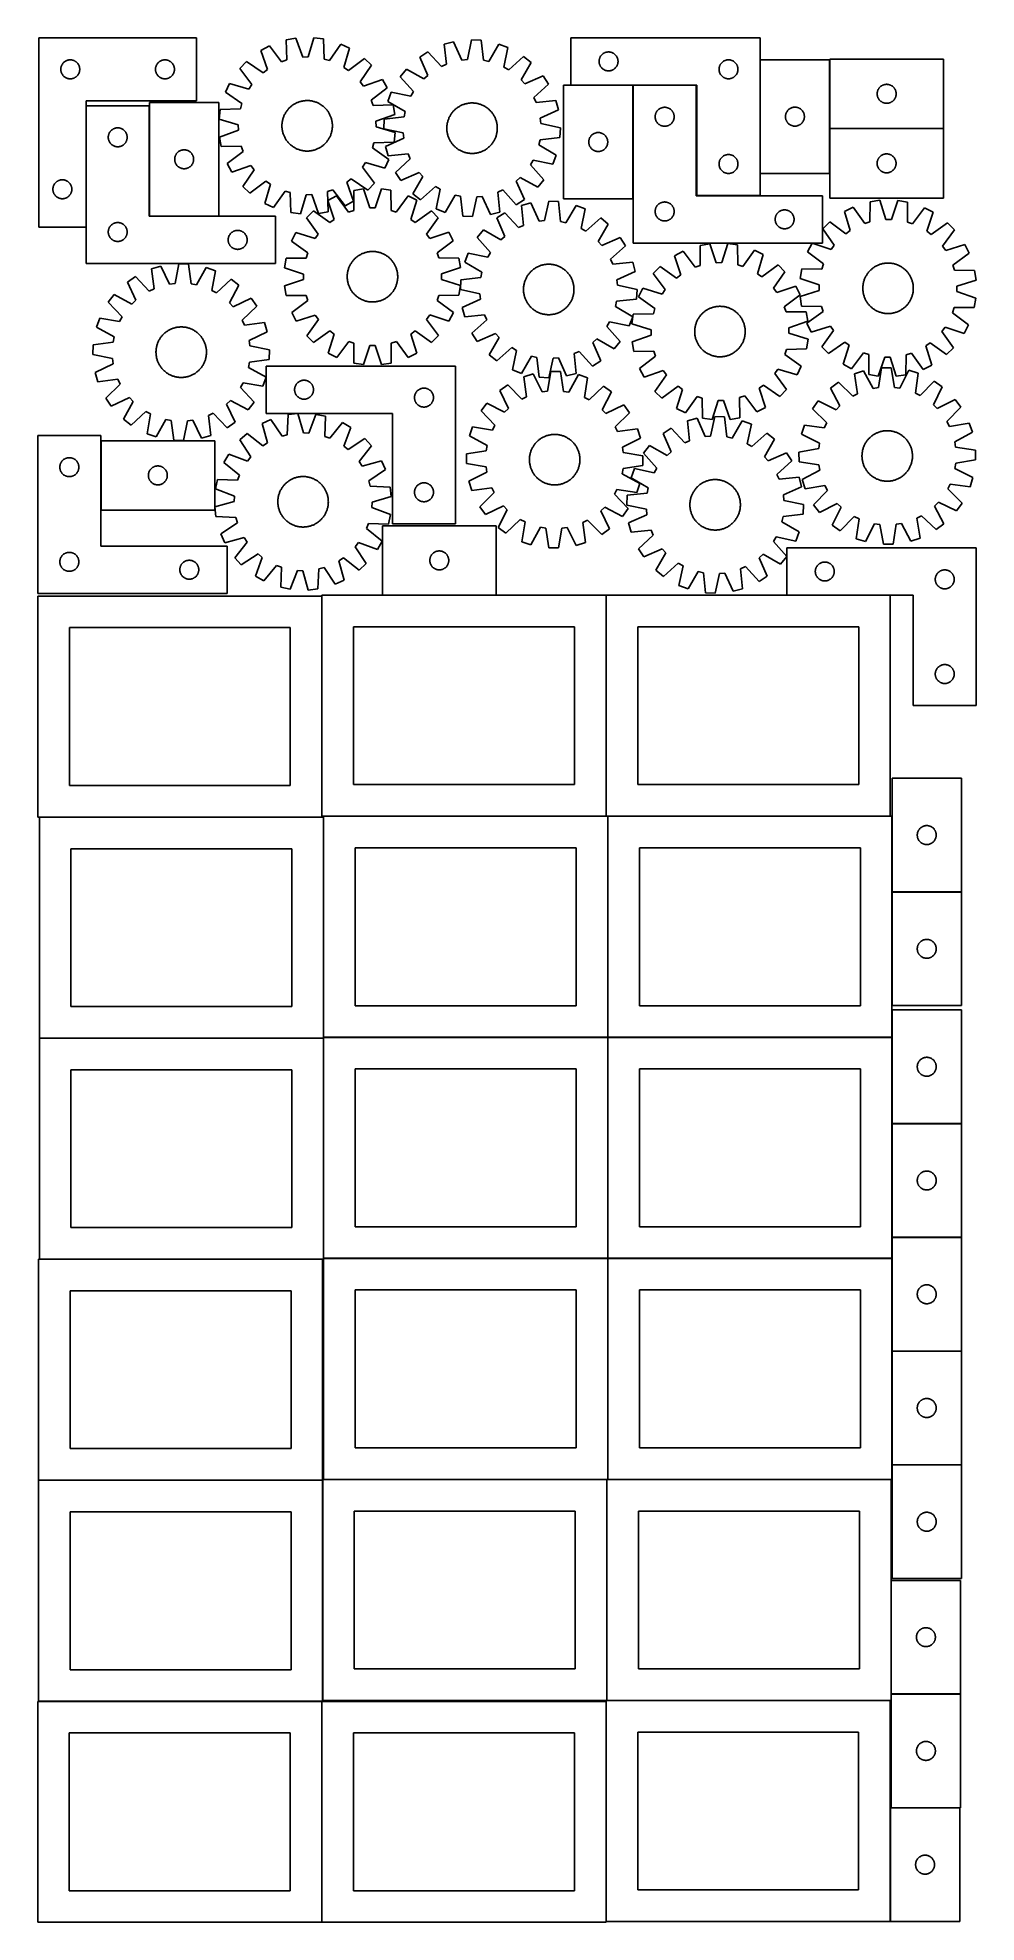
# Model space of a CAD drawing. Header units: millimetres. Extents: x 7 to 1493, y 8 to 2993.
import ezdxf

# ---------------------------------------------------------------- set-up
doc = ezdxf.new("R2010")
doc.units = ezdxf.units.MM
doc.layers.add('COMMON', color=5, linetype='CONTINUOUS', true_color=0x0000ff)
doc.layers.add('CUT', color=7, linetype='CONTINUOUS', true_color=0x000000)

msp = doc.modelspace()

# ---------------------------------------------------------------- linework, layer by layer
at = {"layer": 'COMMON'}
for p, q in [((1150.84975, 2958.407826), (1150.84975, 2778.407826)), ((949.422343, 2918.307826), (850.74975, 2918.307826)), ((949.522344, 2738.207825), (949.522344, 2918.207825)), ((1049.622344, 2918.307826), (949.622344, 2918.307826)), ((83.187169, 2885.674081), (83.187169, 2693.365533)), ((183.38717, 2885.674081), (183.38717, 2710.874082)), ((1261.049751, 2849.410467), (1261.049751, 2778.407826)), ((1441.149752, 2849.510468), (1261.276256, 2849.510468)), ((1150.74975, 2743.307826), (1050.74975, 2743.307826)), ((183.487171, 2710.774081), (293.487171, 2710.774081)), ((106.746389, 2355.053529), (106.746389, 2245.053529)), ((456.746389, 2108.849549), (456.746389, 1760.174328)), ((552.66949, 2110.274328), (732.66949, 2110.274328)), ((906.94639, 2110.174328), (906.94639, 1760.174328)), ((1357.046391, 2110.274329), (1193.265733, 2110.274329)), ((9.174232, 1758.749548), (456.646389, 1758.749548)), ((459.274232, 1758.649548), (459.274232, 1409.974327)), ((459.374233, 1760.074327), (906.84639, 1760.074327)), ((909.474233, 1759.974327), (909.474233, 1409.974327)), ((909.574234, 1760.074327), (1357.046391, 1760.074327)), ((1359.674234, 1759.974327), (1359.674234, 1640.247744)), ((1359.674234, 1640.047743), (1359.674234, 1460.047743)), ((1359.774235, 1640.147743), (1469.774235, 1640.147743)), ((1359.674234, 1453.223845), (1359.674234, 1409.974327)), ((459.174232, 1408.549548), (9.174232, 1408.549548)), ((459.274233, 1059.774326), (459.274233, 1408.449547)), ((459.374233, 1409.874326), (909.374233, 1409.874326)), ((909.474233, 1409.774326), (909.474233, 1059.774326)), ((909.574234, 1409.874326), (1359.574234, 1409.874326)), ((1359.674234, 1409.774326), (1359.674234, 1273.223845)), ((1359.674234, 1273.023844), (1359.674234, 1093.023844)), ((1359.774235, 1273.123844), (1469.774235, 1273.123844)), ((1359.674234, 1092.823843), (1359.674234, 1059.774326)), ((1359.774235, 1092.923843), (1469.774235, 1092.923843)), ((9.174232, 1058.349546), (457.849575, 1058.349546)), ((909.374233, 1059.674326), (459.374233, 1059.674326)), ((909.474233, 1059.574325), (909.474233, 709.574325)), ((1359.574234, 1059.674326), (909.574234, 1059.674326)), ((1359.674234, 1059.574325), (1359.674234, 912.823843)), ((1359.674234, 912.623842), (1359.674234, 732.623842)), ((1359.774235, 912.723842), (1469.774235, 912.723842)), ((1359.674234, 732.423841), (1359.674234, 709.574325)), ((1359.774235, 732.523841), (1469.774235, 732.523841)), ((7.849575, 708.149545), (457.849575, 708.149545)), ((457.949575, 708.049545), (457.949575, 359.374324)), ((459.374233, 709.474324), (908.049576, 709.474324)), ((908.149576, 709.374324), (908.149576, 359.374324)), ((909.574234, 709.474324), (1358.249577, 709.474324)), ((1358.349577, 549.574343), (1358.349577, 369.574343)), ((908.249577, 359.274323), (1356.924737, 359.274323)), ((1358.349577, 369.374342), (1358.349577, 359.374324)), ((1358.449578, 369.474342), (1468.449578, 369.474342)), ((7.849575, 357.949544), (456.524735, 357.949544)), ((456.624735, 357.849544), (456.624735, 7.849544)), ((906.824736, 357.849544), (906.824736, 9.174323)), ((1357.024737, 189.174323), (1357.024737, 9.174323)), ((1358.449578, 189.274323), (1467.124738, 189.274323))]:
    msp.add_line(p, q, dxfattribs=at)
at = {"layer": 'CUT'}
for p, q in [((8.087169, 2993.365533), (8.087169, 2693.365533)), ((258.087169, 2993.365533), (8.087169, 2993.365533)), ((258.087169, 2893.365533), (258.087169, 2993.365533)), ((415.485981, 2992.743709), (400.357079, 2989.942483)), ((400.357079, 2989.942483), (401.007789, 2958.184786)), ((426.248929, 2962.858366), (415.485981, 2992.743709)), ((444.01518, 2993.485755), (434.820374, 2963.08131)), ((459.269248, 2991.474792), (444.01518, 2993.485755)), ((460.27034, 2959.726208), (459.269248, 2991.474792)), ((665.41253, 2987.013477), (650.562498, 2982.987671)), ((678.577066, 2958.105524), (665.41253, 2987.013477)), ((693.786161, 2990.07989), (687.101772, 2959.026812)), ((709.153422, 2989.319747), (693.786161, 2990.07989)), ((712.740592, 2957.758585), (709.153422, 2989.319747)), ((1150.74975, 2993.407826), (850.74975, 2993.407826)), ((850.74975, 2993.407826), (850.74975, 2918.407826)), ((1150.74975, 2743.407826), (1150.74975, 2993.407826)), ((49.395852, 2955.590959), (50.036726, 2956.022167)), ((50.036726, 2956.022167), (50.698948, 2956.419812)), ((50.698948, 2956.419812), (51.380762, 2956.78284)), ((51.380762, 2956.78284), (52.08036, 2957.110287)), ((52.08036, 2957.110287), (52.795887, 2957.401286)), ((52.795887, 2957.401286), (53.525446, 2957.655064)), ((53.525446, 2957.655064), (54.267102, 2957.870949)), ((54.267102, 2957.870949), (55.018888, 2958.048369)), ((55.018888, 2958.048369), (55.77881, 2958.186852)), ((55.77881, 2958.186852), (56.544854, 2958.286032)), ((56.544854, 2958.286032), (57.314987, 2958.345645)), ((57.314987, 2958.345645), (58.087169, 2958.365533)), ((58.087169, 2958.365533), (58.85935, 2958.345645)), ((58.85935, 2958.345645), (59.629483, 2958.286032)), ((59.629483, 2958.286032), (60.395527, 2958.186852)), ((60.395527, 2958.186852), (61.15545, 2958.048369)), ((61.15545, 2958.048369), (61.907235, 2957.870949)), ((61.907235, 2957.870949), (62.648891, 2957.655064)), ((62.648891, 2957.655064), (63.37845, 2957.401286)), ((63.37845, 2957.401286), (64.093977, 2957.110287)), ((64.093977, 2957.110287), (64.793575, 2956.78284)), ((64.793575, 2956.78284), (65.47539, 2956.419812)), ((65.47539, 2956.419812), (66.137611, 2956.022167)), ((66.137611, 2956.022167), (66.778485, 2955.590959)), ((199.395852, 2955.590959), (200.036726, 2956.022167)), ((200.036726, 2956.022167), (200.698948, 2956.419812)), ((200.698948, 2956.419812), (201.380762, 2956.78284)), ((201.380762, 2956.78284), (202.08036, 2957.110287)), ((202.08036, 2957.110287), (202.795887, 2957.401286)), ((202.795887, 2957.401286), (203.525446, 2957.655064)), ((203.525446, 2957.655064), (204.267102, 2957.870949)), ((204.267102, 2957.870949), (205.018888, 2958.048369)), ((205.018888, 2958.048369), (205.77881, 2958.186852)), ((205.77881, 2958.186852), (206.544854, 2958.286032)), ((206.544854, 2958.286032), (207.314987, 2958.345645)), ((207.314987, 2958.345645), (208.087169, 2958.365533)), ((208.087169, 2958.365533), (208.85935, 2958.345645)), ((208.85935, 2958.345645), (209.629483, 2958.286032)), ((209.629483, 2958.286032), (210.395527, 2958.186852)), ((210.395527, 2958.186852), (211.15545, 2958.048369)), ((211.15545, 2958.048369), (211.907235, 2957.870949)), ((211.907235, 2957.870949), (212.648891, 2957.655064)), ((212.648891, 2957.655064), (213.37845, 2957.401286)), ((213.37845, 2957.401286), (214.093977, 2957.110287)), ((214.093977, 2957.110287), (214.793575, 2956.78284)), ((214.793575, 2956.78284), (215.47539, 2956.419812)), ((215.47539, 2956.419812), (216.137611, 2956.022167)), ((216.137611, 2956.022167), (216.778485, 2955.590959)), ((373.453504, 2980.420748), (359.930689, 2973.081535)), ((359.930689, 2973.081535), (370.363219, 2943.079251)), ((392.924754, 2955.324031), (373.453504, 2980.420748)), ((401.007789, 2958.184786), (392.924754, 2955.324031)), ((434.820374, 2963.08131), (426.248929, 2962.858366)), ((468.491162, 2957.289518), (460.27034, 2959.726208)), ((486.631433, 2983.364512), (468.491162, 2957.289518)), ((500.517491, 2976.738206), (486.631433, 2983.364512)), ((491.658735, 2946.234154), (500.517491, 2976.738206)), ((524.034262, 2960.569492), (498.724223, 2941.376351)), ((535.193047, 2949.976473), (524.034262, 2960.569492)), ((624.525146, 2971.303404), (611.645969, 2962.885723)), ((611.645969, 2962.885723), (624.490726, 2933.83427)), ((645.978413, 2947.878373), (624.525146, 2971.303404)), ((650.562498, 2982.987671), (653.801196, 2951.388848)), ((687.101772, 2959.026812), (678.577066, 2958.105524)), ((721.132762, 2956.000503), (712.740592, 2957.758585)), ((737.085923, 2983.468146), (721.132762, 2956.000503)), ((751.46616, 2977.996462), (737.085923, 2983.468146)), ((745.124825, 2946.871516), (751.46616, 2977.996462)), ((776.223302, 2963.79964), (752.562976, 2942.606157)), ((788.208877, 2954.152022), (776.223302, 2963.79964)), ((895.74975, 2955.907826), (895.769638, 2956.680008)), ((895.769638, 2955.135645), (895.74975, 2955.907826)), ((895.769638, 2956.680008), (895.829252, 2957.450141)), ((895.829252, 2957.450141), (895.928431, 2958.216185)), ((895.928431, 2958.216185), (896.066915, 2958.976107)), ((896.066915, 2958.976107), (896.244334, 2959.727893)), ((896.244334, 2959.727893), (896.460219, 2960.469549)), ((896.460219, 2960.469549), (896.713998, 2961.199108)), ((896.713998, 2961.199108), (897.004996, 2961.914635)), ((897.004996, 2961.914635), (897.332444, 2962.614233)), ((897.332444, 2962.614233), (897.695471, 2963.296047)), ((897.695471, 2963.296047), (898.093116, 2963.958269)), ((898.093116, 2963.958269), (898.524325, 2964.599143)), ((898.524325, 2964.599143), (898.987953, 2965.216969)), ((898.987953, 2965.216969), (899.482771, 2965.810108)), ((899.482771, 2965.810108), (900.007467, 2966.376989)), ((900.007467, 2966.376989), (900.56065, 2966.916107)), ((900.56065, 2966.916107), (901.140852, 2967.426033)), ((901.140852, 2967.426033), (901.746536, 2967.905415)), ((901.746536, 2967.905415), (902.376094, 2968.352982)), ((902.376094, 2968.352982), (903.027858, 2968.767546)), ((903.027858, 2968.767546), (903.700099, 2969.148008)), ((903.700099, 2969.148008), (904.391034, 2969.49336)), ((904.391034, 2969.49336), (905.098831, 2969.802686)), ((905.098831, 2969.802686), (905.821614, 2970.075165)), ((905.821614, 2970.075165), (906.557465, 2970.310075)), ((906.557465, 2970.310075), (907.304434, 2970.506792)), ((907.304434, 2970.506792), (908.060538, 2970.664796)), ((908.060538, 2970.664796), (908.823775, 2970.783667)), ((908.823775, 2970.783667), (909.592118, 2970.863089)), ((909.592118, 2970.863089), (910.363531, 2970.902853)), ((910.363531, 2970.902853), (911.135969, 2970.902853)), ((911.135969, 2970.902853), (911.907382, 2970.863089)), ((911.907382, 2970.863089), (912.675725, 2970.783667)), ((912.675725, 2970.783667), (913.438961, 2970.664796)), ((913.438961, 2970.664796), (914.195066, 2970.506792)), ((914.195066, 2970.506792), (914.942034, 2970.310075)), ((914.942034, 2970.310075), (915.677886, 2970.075165)), ((915.677886, 2970.075165), (916.400668, 2969.802686)), ((916.400668, 2969.802686), (917.108466, 2969.49336)), ((917.108466, 2969.49336), (917.799401, 2969.148008)), ((917.799401, 2969.148008), (918.471642, 2968.767546)), ((918.471642, 2968.767546), (919.123406, 2968.352982)), ((919.123406, 2968.352982), (919.752964, 2967.905415)), ((919.752964, 2967.905415), (920.358648, 2967.426033)), ((920.358648, 2967.426033), (920.93885, 2966.916107)), ((920.93885, 2966.916107), (921.492033, 2966.376989)), ((921.492033, 2966.376989), (922.016729, 2965.810108)), ((922.016729, 2965.810108), (922.511547, 2965.216969)), ((922.511547, 2965.216969), (922.975175, 2964.599143)), ((922.975175, 2964.599143), (923.406383, 2963.958269)), ((923.406383, 2963.958269), (923.804028, 2963.296047)), ((923.804028, 2963.296047), (924.167056, 2962.614233)), ((924.167056, 2962.614233), (924.494503, 2961.914635)), ((924.494503, 2961.914635), (924.785502, 2961.199108)), ((924.785502, 2961.199108), (925.039281, 2960.469549)), ((925.039281, 2960.469549), (925.255166, 2959.727893)), ((925.255166, 2959.727893), (925.432585, 2958.976107)), ((925.432585, 2958.976107), (925.571068, 2958.216185)), ((925.571068, 2958.216185), (925.670248, 2957.450141)), ((925.670248, 2957.450141), (925.729861, 2956.680008)), ((925.729861, 2956.680008), (925.74975, 2955.907826)), ((925.74975, 2955.907826), (925.729861, 2955.135645)), ((1091.746536, 2955.405415), (1092.376094, 2955.852982)), ((1092.376094, 2955.852982), (1093.027858, 2956.267546)), ((1093.027858, 2956.267546), (1093.700099, 2956.648008)), ((1093.700099, 2956.648008), (1094.391034, 2956.99336)), ((1094.391034, 2956.99336), (1095.098831, 2957.302686)), ((1095.098831, 2957.302686), (1095.821614, 2957.575165)), ((1095.821614, 2957.575165), (1096.557465, 2957.810075)), ((1096.557465, 2957.810075), (1097.304434, 2958.006792)), ((1097.304434, 2958.006792), (1098.060538, 2958.164796)), ((1098.060538, 2958.164796), (1098.823775, 2958.283667)), ((1098.823775, 2958.283667), (1099.592118, 2958.363089)), ((1099.592118, 2958.363089), (1100.363531, 2958.402853)), ((1100.363531, 2958.402853), (1101.135969, 2958.402853)), ((1101.135969, 2958.402853), (1101.907382, 2958.363089)), ((1101.907382, 2958.363089), (1102.675725, 2958.283667)), ((1102.675725, 2958.283667), (1103.438961, 2958.164796)), ((1103.438961, 2958.164796), (1104.195066, 2958.006792)), ((1104.195066, 2958.006792), (1104.942034, 2957.810075)), ((1104.942034, 2957.810075), (1105.677886, 2957.575165)), ((1105.677886, 2957.575165), (1106.400668, 2957.302686)), ((1106.400668, 2957.302686), (1107.108466, 2956.99336)), ((1107.108466, 2956.99336), (1107.799401, 2956.648008)), ((1107.799401, 2956.648008), (1108.471642, 2956.267546)), ((1108.471642, 2956.267546), (1109.123406, 2955.852982)), ((1109.123406, 2955.852982), (1109.752964, 2955.405415)), ((1260.949751, 2958.407826), (1150.949751, 2958.407826)), ((1150.949751, 2958.407826), (1150.949751, 2778.407826)), ((1260.949751, 2778.407826), (1260.949751, 2958.407826)), ((1441.276256, 2959.610468), (1261.276256, 2959.610468)), ((1261.276256, 2959.610468), (1261.276256, 2849.610468)), ((1441.276256, 2849.610468), (1441.276256, 2959.610468)), ((43.092142, 2943.751752), (43.131906, 2944.523165)), ((43.092142, 2942.979315), (43.092142, 2943.751752)), ((43.131906, 2942.207902), (43.092142, 2942.979315)), ((43.131906, 2944.523165), (43.211328, 2945.291509)), ((43.211328, 2941.439558), (43.131906, 2942.207902)), ((43.211328, 2945.291509), (43.330199, 2946.054745)), ((43.330199, 2940.676322), (43.211328, 2941.439558)), ((43.330199, 2946.054745), (43.488203, 2946.81085)), ((43.488203, 2939.920217), (43.330199, 2940.676322)), ((43.488203, 2946.81085), (43.68492, 2947.557818)), ((43.68492, 2939.173249), (43.488203, 2939.920217)), ((43.68492, 2947.557818), (43.91983, 2948.293669)), ((43.91983, 2938.437398), (43.68492, 2939.173249)), ((43.91983, 2948.293669), (44.192309, 2949.016452)), ((44.192309, 2937.714615), (43.91983, 2938.437398)), ((44.192309, 2949.016452), (44.501635, 2949.724249)), ((44.501635, 2937.006818), (44.192309, 2937.714615)), ((44.501635, 2949.724249), (44.846987, 2950.415185)), ((44.846987, 2936.315882), (44.501635, 2937.006818)), ((44.846987, 2950.415185), (45.227449, 2951.087426)), ((45.227449, 2935.643641), (44.846987, 2936.315882)), ((45.227449, 2951.087426), (45.642013, 2951.739189)), ((45.642013, 2934.991878), (45.227449, 2935.643641)), ((45.642013, 2951.739189), (46.08958, 2952.368748)), ((46.08958, 2934.362319), (45.642013, 2934.991878)), ((46.08958, 2952.368748), (46.568962, 2952.974431)), ((46.568962, 2933.756636), (46.08958, 2934.362319)), ((46.568962, 2952.974431), (47.078888, 2953.554634)), ((47.078888, 2933.176433), (46.568962, 2933.756636)), ((47.078888, 2953.554634), (47.618006, 2954.107816)), ((47.618006, 2932.623251), (47.078888, 2933.176433)), ((47.618006, 2954.107816), (48.184887, 2954.632512)), ((48.184887, 2932.098555), (47.618006, 2932.623251)), ((48.184887, 2954.632512), (48.778026, 2955.127331)), ((48.778026, 2931.603736), (48.184887, 2932.098555)), ((48.778026, 2955.127331), (49.395852, 2955.590959)), ((49.395852, 2931.140108), (48.778026, 2931.603736)), ((50.036726, 2930.7089), (49.395852, 2931.140108)), ((50.698948, 2930.311255), (50.036726, 2930.7089)), ((51.380762, 2929.948227), (50.698948, 2930.311255)), ((52.08036, 2929.62078), (51.380762, 2929.948227)), ((52.795887, 2929.329781), (52.08036, 2929.62078)), ((53.525446, 2929.076003), (52.795887, 2929.329781)), ((54.267102, 2928.860118), (53.525446, 2929.076003)), ((55.018888, 2928.682698), (54.267102, 2928.860118)), ((55.77881, 2928.544215), (55.018888, 2928.682698)), ((56.544854, 2928.445035), (55.77881, 2928.544215)), ((57.314987, 2928.385422), (56.544854, 2928.445035)), ((58.087169, 2928.365533), (57.314987, 2928.385422)), ((58.85935, 2928.385422), (58.087169, 2928.365533)), ((59.629483, 2928.445035), (58.85935, 2928.385422)), ((60.395527, 2928.544215), (59.629483, 2928.445035)), ((61.15545, 2928.682698), (60.395527, 2928.544215)), ((61.907235, 2928.860118), (61.15545, 2928.682698)), ((62.648891, 2929.076003), (61.907235, 2928.860118)), ((63.37845, 2929.329781), (62.648891, 2929.076003)), ((64.093977, 2929.62078), (63.37845, 2929.329781)), ((64.793575, 2929.948227), (64.093977, 2929.62078)), ((65.47539, 2930.311255), (64.793575, 2929.948227)), ((66.137611, 2930.7089), (65.47539, 2930.311255)), ((66.778485, 2931.140108), (66.137611, 2930.7089)), ((66.778485, 2955.590959), (67.396311, 2955.127331)), ((67.396311, 2931.603736), (66.778485, 2931.140108)), ((67.396311, 2955.127331), (67.98945, 2954.632512)), ((67.98945, 2932.098555), (67.396311, 2931.603736)), ((67.98945, 2954.632512), (68.556331, 2954.107816)), ((68.556331, 2932.623251), (67.98945, 2932.098555)), ((68.556331, 2954.107816), (69.095449, 2953.554634)), ((69.095449, 2933.176433), (68.556331, 2932.623251)), ((69.095449, 2953.554634), (69.605375, 2952.974431)), ((69.605375, 2933.756636), (69.095449, 2933.176433)), ((69.605375, 2952.974431), (70.084757, 2952.368748)), ((70.084757, 2934.362319), (69.605375, 2933.756636)), ((70.084757, 2952.368748), (70.532324, 2951.739189)), ((70.532324, 2934.991878), (70.084757, 2934.362319)), ((70.532324, 2951.739189), (70.946888, 2951.087426)), ((70.946888, 2935.643641), (70.532324, 2934.991878)), ((70.946888, 2951.087426), (71.32735, 2950.415185)), ((71.32735, 2936.315882), (70.946888, 2935.643641)), ((71.32735, 2950.415185), (71.672702, 2949.724249)), ((71.672702, 2937.006818), (71.32735, 2936.315882)), ((71.672702, 2949.724249), (71.982028, 2949.016452)), ((71.982028, 2937.714615), (71.672702, 2937.006818)), ((71.982028, 2949.016452), (72.254507, 2948.293669)), ((72.254507, 2938.437398), (71.982028, 2937.714615)), ((72.254507, 2948.293669), (72.489417, 2947.557818)), ((72.489417, 2939.173249), (72.254507, 2938.437398)), ((72.489417, 2947.557818), (72.686134, 2946.81085)), ((72.686134, 2939.920217), (72.489417, 2939.173249)), ((72.686134, 2946.81085), (72.844138, 2946.054745)), ((72.844138, 2940.676322), (72.686134, 2939.920217)), ((72.844138, 2946.054745), (72.963009, 2945.291509)), ((72.963009, 2941.439558), (72.844138, 2940.676322)), ((72.963009, 2945.291509), (73.042431, 2944.523165)), ((73.042431, 2942.207902), (72.963009, 2941.439558)), ((73.042431, 2944.523165), (73.082196, 2943.751752)), ((73.082196, 2942.979315), (73.042431, 2942.207902)), ((73.082196, 2943.751752), (73.082196, 2942.979315)), ((193.092142, 2943.751752), (193.131906, 2944.523165)), ((193.092142, 2942.979315), (193.092142, 2943.751752)), ((193.131906, 2942.207902), (193.092142, 2942.979315)), ((193.131906, 2944.523165), (193.211328, 2945.291509)), ((193.211328, 2941.439558), (193.131906, 2942.207902)), ((193.211328, 2945.291509), (193.330199, 2946.054745)), ((193.330199, 2940.676322), (193.211328, 2941.439558)), ((193.330199, 2946.054745), (193.488203, 2946.81085)), ((193.488203, 2939.920217), (193.330199, 2940.676322)), ((193.488203, 2946.81085), (193.68492, 2947.557818)), ((193.68492, 2939.173249), (193.488203, 2939.920217)), ((193.68492, 2947.557818), (193.91983, 2948.293669)), ((193.91983, 2938.437398), (193.68492, 2939.173249)), ((193.91983, 2948.293669), (194.192309, 2949.016452)), ((194.192309, 2937.714615), (193.91983, 2938.437398)), ((194.192309, 2949.016452), (194.501635, 2949.724249)), ((194.501635, 2937.006818), (194.192309, 2937.714615)), ((194.501635, 2949.724249), (194.846987, 2950.415185)), ((194.846987, 2936.315882), (194.501635, 2937.006818)), ((194.846987, 2950.415185), (195.227449, 2951.087426)), ((195.227449, 2935.643641), (194.846987, 2936.315882)), ((195.227449, 2951.087426), (195.642013, 2951.739189)), ((195.642013, 2934.991878), (195.227449, 2935.643641)), ((195.642013, 2951.739189), (196.08958, 2952.368748)), ((196.08958, 2934.362319), (195.642013, 2934.991878)), ((196.08958, 2952.368748), (196.568962, 2952.974431)), ((196.568962, 2933.756636), (196.08958, 2934.362319)), ((196.568962, 2952.974431), (197.078888, 2953.554634)), ((197.078888, 2933.176433), (196.568962, 2933.756636)), ((197.078888, 2953.554634), (197.618006, 2954.107816)), ((197.618006, 2932.623251), (197.078888, 2933.176433)), ((197.618006, 2954.107816), (198.184887, 2954.632512)), ((198.184887, 2932.098555), (197.618006, 2932.623251)), ((198.184887, 2954.632512), (198.778026, 2955.127331)), ((198.778026, 2931.603736), (198.184887, 2932.098555)), ((198.778026, 2955.127331), (199.395852, 2955.590959)), ((199.395852, 2931.140108), (198.778026, 2931.603736)), ((200.036726, 2930.7089), (199.395852, 2931.140108)), ((200.698948, 2930.311255), (200.036726, 2930.7089)), ((201.380762, 2929.948227), (200.698948, 2930.311255)), ((202.08036, 2929.62078), (201.380762, 2929.948227)), ((202.795887, 2929.329781), (202.08036, 2929.62078)), ((203.525446, 2929.076003), (202.795887, 2929.329781)), ((204.267102, 2928.860118), (203.525446, 2929.076003)), ((205.018888, 2928.682698), (204.267102, 2928.860118)), ((205.77881, 2928.544215), (205.018888, 2928.682698)), ((206.544854, 2928.445035), (205.77881, 2928.544215)), ((207.314987, 2928.385422), (206.544854, 2928.445035)), ((208.087169, 2928.365533), (207.314987, 2928.385422)), ((208.85935, 2928.385422), (208.087169, 2928.365533)), ((209.629483, 2928.445035), (208.85935, 2928.385422)), ((210.395527, 2928.544215), (209.629483, 2928.445035)), ((211.15545, 2928.682698), (210.395527, 2928.544215)), ((211.907235, 2928.860118), (211.15545, 2928.682698)), ((212.648891, 2929.076003), (211.907235, 2928.860118)), ((213.37845, 2929.329781), (212.648891, 2929.076003)), ((214.093977, 2929.62078), (213.37845, 2929.329781)), ((214.793575, 2929.948227), (214.093977, 2929.62078)), ((215.47539, 2930.311255), (214.793575, 2929.948227)), ((216.137611, 2930.7089), (215.47539, 2930.311255)), ((216.778485, 2931.140108), (216.137611, 2930.7089)), ((216.778485, 2955.590959), (217.396311, 2955.127331)), ((217.396311, 2931.603736), (216.778485, 2931.140108)), ((217.396311, 2955.127331), (217.98945, 2954.632512)), ((217.98945, 2932.098555), (217.396311, 2931.603736)), ((217.98945, 2954.632512), (218.556331, 2954.107816)), ((218.556331, 2932.623251), (217.98945, 2932.098555)), ((218.556331, 2954.107816), (219.095449, 2953.554634)), ((219.095449, 2933.176433), (218.556331, 2932.623251)), ((219.095449, 2953.554634), (219.605375, 2952.974431)), ((219.605375, 2933.756636), (219.095449, 2933.176433)), ((219.605375, 2952.974431), (220.084757, 2952.368748)), ((220.084757, 2934.362319), (219.605375, 2933.756636)), ((220.084757, 2952.368748), (220.532324, 2951.739189)), ((220.532324, 2934.991878), (220.084757, 2934.362319)), ((220.532324, 2951.739189), (220.946888, 2951.087426)), ((220.946888, 2935.643641), (220.532324, 2934.991878)), ((220.946888, 2951.087426), (221.32735, 2950.415185)), ((221.32735, 2936.315882), (220.946888, 2935.643641)), ((221.32735, 2950.415185), (221.672702, 2949.724249)), ((221.672702, 2937.006818), (221.32735, 2936.315882)), ((221.672702, 2949.724249), (221.982028, 2949.016452)), ((221.982028, 2937.714615), (221.672702, 2937.006818)), ((221.982028, 2949.016452), (222.254507, 2948.293669)), ((222.254507, 2938.437398), (221.982028, 2937.714615)), ((222.254507, 2948.293669), (222.489417, 2947.557818)), ((222.489417, 2939.173249), (222.254507, 2938.437398)), ((222.489417, 2947.557818), (222.686134, 2946.81085)), ((222.686134, 2939.920217), (222.489417, 2939.173249)), ((222.686134, 2946.81085), (222.844138, 2946.054745)), ((222.844138, 2940.676322), (222.686134, 2939.920217)), ((222.844138, 2946.054745), (222.963009, 2945.291509)), ((222.963009, 2941.439558), (222.844138, 2940.676322)), ((222.963009, 2945.291509), (223.042431, 2944.523165)), ((223.042431, 2942.207902), (222.963009, 2941.439558)), ((223.042431, 2944.523165), (223.082196, 2943.751752)), ((223.082196, 2942.979315), (223.042431, 2942.207902)), ((223.082196, 2943.751752), (223.082196, 2942.979315)), ((337.286246, 2955.712165), (326.693227, 2944.55338)), ((326.693227, 2944.55338), (345.886368, 2919.243341)), ((363.559818, 2937.860717), (337.286246, 2955.712165)), ((370.363219, 2943.079251), (363.559818, 2937.860717)), ((498.724223, 2941.376351), (491.658735, 2946.234154)), ((517.341599, 2923.702901), (535.193047, 2949.976473)), ((552.562418, 2927.33203), (522.560133, 2916.8995)), ((559.90163, 2913.809215), (552.562418, 2927.33203)), ((590.493612, 2943.727341), (580.845994, 2931.741766)), ((580.845994, 2931.741766), (602.039477, 2908.08144)), ((618.135614, 2928.078236), (590.493612, 2943.727341)), ((624.490726, 2933.83427), (618.135614, 2928.078236)), ((653.801196, 2951.388848), (645.978413, 2947.878373)), ((752.562976, 2942.606157), (745.124825, 2946.871516)), ((772.559772, 2926.51002), (788.208877, 2954.152022)), ((778.315806, 2920.154908), (772.559772, 2926.51002)), ((807.367259, 2932.999665), (778.315806, 2920.154908)), ((815.78494, 2920.120488), (807.367259, 2932.999665)), ((895.829252, 2954.365511), (895.769638, 2955.135645)), ((895.928431, 2953.599468), (895.829252, 2954.365511)), ((896.066915, 2952.839545), (895.928431, 2953.599468)), ((896.244334, 2952.08776), (896.066915, 2952.839545)), ((896.460219, 2951.346104), (896.244334, 2952.08776)), ((896.713998, 2950.616545), (896.460219, 2951.346104)), ((897.004996, 2949.901018), (896.713998, 2950.616545)), ((897.332444, 2949.20142), (897.004996, 2949.901018)), ((897.695471, 2948.519605), (897.332444, 2949.20142)), ((898.093116, 2947.857384), (897.695471, 2948.519605)), ((898.524325, 2947.21651), (898.093116, 2947.857384)), ((898.987953, 2946.598684), (898.524325, 2947.21651)), ((899.482771, 2946.005545), (898.987953, 2946.598684)), ((900.007467, 2945.438664), (899.482771, 2946.005545)), ((900.56065, 2944.899546), (900.007467, 2945.438664)), ((901.140852, 2944.38962), (900.56065, 2944.899546)), ((901.746536, 2943.910238), (901.140852, 2944.38962)), ((902.376094, 2943.462671), (901.746536, 2943.910238)), ((903.027858, 2943.048107), (902.376094, 2943.462671)), ((903.700099, 2942.667644), (903.027858, 2943.048107)), ((904.391034, 2942.322292), (903.700099, 2942.667644)), ((905.098831, 2942.012967), (904.391034, 2942.322292)), ((905.821614, 2941.740488), (905.098831, 2942.012967)), ((906.557465, 2941.505578), (905.821614, 2941.740488)), ((907.304434, 2941.308861), (906.557465, 2941.505578)), ((908.060538, 2941.150857), (907.304434, 2941.308861)), ((908.823775, 2941.031986), (908.060538, 2941.150857)), ((909.592118, 2940.952564), (908.823775, 2941.031986)), ((910.363531, 2940.912799), (909.592118, 2940.952564)), ((911.135969, 2940.912799), (910.363531, 2940.912799)), ((911.907382, 2940.952564), (911.135969, 2940.912799)), ((912.675725, 2941.031986), (911.907382, 2940.952564)), ((913.438961, 2941.150857), (912.675725, 2941.031986)), ((914.195066, 2941.308861), (913.438961, 2941.150857)), ((914.942034, 2941.505578), (914.195066, 2941.308861)), ((915.677886, 2941.740488), (914.942034, 2941.505578)), ((916.400668, 2942.012967), (915.677886, 2941.740488)), ((917.108466, 2942.322292), (916.400668, 2942.012967)), ((917.799401, 2942.667644), (917.108466, 2942.322292)), ((918.471642, 2943.048107), (917.799401, 2942.667644)), ((919.123406, 2943.462671), (918.471642, 2943.048107)), ((919.752964, 2943.910238), (919.123406, 2943.462671)), ((920.358648, 2944.38962), (919.752964, 2943.910238)), ((920.93885, 2944.899546), (920.358648, 2944.38962)), ((921.492033, 2945.438664), (920.93885, 2944.899546)), ((922.016729, 2946.005545), (921.492033, 2945.438664)), ((922.511547, 2946.598684), (922.016729, 2946.005545)), ((922.975175, 2947.21651), (922.511547, 2946.598684)), ((923.406383, 2947.857384), (922.975175, 2947.21651)), ((923.804028, 2948.519605), (923.406383, 2947.857384)), ((924.167056, 2949.20142), (923.804028, 2948.519605)), ((924.494503, 2949.901018), (924.167056, 2949.20142)), ((924.785502, 2950.616545), (924.494503, 2949.901018)), ((925.039281, 2951.346104), (924.785502, 2950.616545)), ((925.255166, 2952.08776), (925.039281, 2951.346104)), ((925.432585, 2952.839545), (925.255166, 2952.08776)), ((925.571068, 2953.599468), (925.432585, 2952.839545)), ((925.670248, 2954.365511), (925.571068, 2953.599468)), ((925.729861, 2955.135645), (925.670248, 2954.365511)), ((1085.74975, 2943.407826), (1085.769638, 2944.180008)), ((1085.769638, 2942.635645), (1085.74975, 2943.407826)), ((1085.769638, 2944.180008), (1085.829252, 2944.950141)), ((1085.829252, 2941.865511), (1085.769638, 2942.635645)), ((1085.829252, 2944.950141), (1085.928431, 2945.716185)), ((1085.928431, 2941.099468), (1085.829252, 2941.865511)), ((1085.928431, 2945.716185), (1086.066915, 2946.476107)), ((1086.066915, 2940.339545), (1085.928431, 2941.099468)), ((1086.066915, 2946.476107), (1086.244334, 2947.227893)), ((1086.244334, 2939.58776), (1086.066915, 2940.339545)), ((1086.244334, 2947.227893), (1086.460219, 2947.969549)), ((1086.460219, 2938.846104), (1086.244334, 2939.58776)), ((1086.460219, 2947.969549), (1086.713998, 2948.699108)), ((1086.713998, 2938.116545), (1086.460219, 2938.846104)), ((1086.713998, 2948.699108), (1087.004996, 2949.414635)), ((1087.004996, 2937.401018), (1086.713998, 2938.116545)), ((1087.004996, 2949.414635), (1087.332444, 2950.114233)), ((1087.332444, 2936.70142), (1087.004996, 2937.401018)), ((1087.332444, 2950.114233), (1087.695471, 2950.796047)), ((1087.695471, 2936.019605), (1087.332444, 2936.70142)), ((1087.695471, 2950.796047), (1088.093116, 2951.458269)), ((1088.093116, 2935.357384), (1087.695471, 2936.019605)), ((1088.093116, 2951.458269), (1088.524325, 2952.099143)), ((1088.524325, 2934.71651), (1088.093116, 2935.357384)), ((1088.524325, 2952.099143), (1088.987953, 2952.716969)), ((1088.987953, 2934.098684), (1088.524325, 2934.71651)), ((1088.987953, 2952.716969), (1089.482771, 2953.310108)), ((1089.482771, 2933.505545), (1088.987953, 2934.098684)), ((1089.482771, 2953.310108), (1090.007467, 2953.876989)), ((1090.007467, 2932.938664), (1089.482771, 2933.505545)), ((1090.007467, 2953.876989), (1090.56065, 2954.416107)), ((1090.56065, 2932.399546), (1090.007467, 2932.938664)), ((1090.56065, 2954.416107), (1091.140852, 2954.926033)), ((1091.140852, 2931.88962), (1090.56065, 2932.399546)), ((1091.140852, 2954.926033), (1091.746536, 2955.405415)), ((1091.746536, 2931.410238), (1091.140852, 2931.88962)), ((1092.376094, 2930.962671), (1091.746536, 2931.410238)), ((1093.027858, 2930.548107), (1092.376094, 2930.962671)), ((1093.700099, 2930.167644), (1093.027858, 2930.548107)), ((1094.391034, 2929.822292), (1093.700099, 2930.167644)), ((1095.098831, 2929.512967), (1094.391034, 2929.822292)), ((1095.821614, 2929.240488), (1095.098831, 2929.512967)), ((1096.557465, 2929.005578), (1095.821614, 2929.240488)), ((1097.304434, 2928.808861), (1096.557465, 2929.005578)), ((1098.060538, 2928.650857), (1097.304434, 2928.808861)), ((1098.823775, 2928.531986), (1098.060538, 2928.650857)), ((1099.592118, 2928.452564), (1098.823775, 2928.531986)), ((1100.363531, 2928.412799), (1099.592118, 2928.452564)), ((1101.135969, 2928.412799), (1100.363531, 2928.412799)), ((1101.907382, 2928.452564), (1101.135969, 2928.412799)), ((1102.675725, 2928.531986), (1101.907382, 2928.452564)), ((1103.438961, 2928.650857), (1102.675725, 2928.531986)), ((1104.195066, 2928.808861), (1103.438961, 2928.650857)), ((1104.942034, 2929.005578), (1104.195066, 2928.808861)), ((1105.677886, 2929.240488), (1104.942034, 2929.005578)), ((1106.400668, 2929.512967), (1105.677886, 2929.240488)), ((1107.108466, 2929.822292), (1106.400668, 2929.512967)), ((1107.799401, 2930.167644), (1107.108466, 2929.822292)), ((1108.471642, 2930.548107), (1107.799401, 2930.167644)), ((1109.123406, 2930.962671), (1108.471642, 2930.548107)), ((1109.752964, 2931.410238), (1109.123406, 2930.962671)), ((1109.752964, 2955.405415), (1110.358648, 2954.926033)), ((1110.358648, 2931.88962), (1109.752964, 2931.410238)), ((1110.358648, 2954.926033), (1110.93885, 2954.416107)), ((1110.93885, 2932.399546), (1110.358648, 2931.88962)), ((1110.93885, 2954.416107), (1111.492033, 2953.876989)), ((1111.492033, 2932.938664), (1110.93885, 2932.399546)), ((1111.492033, 2953.876989), (1112.016729, 2953.310108)), ((1112.016729, 2933.505545), (1111.492033, 2932.938664)), ((1112.016729, 2953.310108), (1112.511547, 2952.716969)), ((1112.511547, 2934.098684), (1112.016729, 2933.505545)), ((1112.511547, 2952.716969), (1112.975175, 2952.099143)), ((1112.975175, 2934.71651), (1112.511547, 2934.098684)), ((1112.975175, 2952.099143), (1113.406383, 2951.458269)), ((1113.406383, 2935.357384), (1112.975175, 2934.71651)), ((1113.406383, 2951.458269), (1113.804028, 2950.796047)), ((1113.804028, 2936.019605), (1113.406383, 2935.357384)), ((1113.804028, 2950.796047), (1114.167056, 2950.114233)), ((1114.167056, 2936.70142), (1113.804028, 2936.019605)), ((1114.167056, 2950.114233), (1114.494503, 2949.414635)), ((1114.494503, 2937.401018), (1114.167056, 2936.70142)), ((1114.494503, 2949.414635), (1114.785502, 2948.699108)), ((1114.785502, 2938.116545), (1114.494503, 2937.401018)), ((1114.785502, 2948.699108), (1115.039281, 2947.969549)), ((1115.039281, 2938.846104), (1114.785502, 2938.116545)), ((1115.039281, 2947.969549), (1115.255166, 2947.227893)), ((1115.255166, 2939.58776), (1115.039281, 2938.846104)), ((1115.255166, 2947.227893), (1115.432585, 2946.476107)), ((1115.432585, 2940.339545), (1115.255166, 2939.58776)), ((1115.432585, 2946.476107), (1115.571068, 2945.716185)), ((1115.571068, 2941.099468), (1115.432585, 2940.339545)), ((1115.571068, 2945.716185), (1115.670248, 2944.950141)), ((1115.670248, 2941.865511), (1115.571068, 2941.099468)), ((1115.670248, 2944.950141), (1115.729861, 2944.180008)), ((1115.729861, 2942.635645), (1115.670248, 2941.865511)), ((1115.729861, 2944.180008), (1115.74975, 2943.407826)), ((1115.74975, 2943.407826), (1115.729861, 2942.635645)), ((310.524512, 2921.036609), (303.898207, 2907.150551)), ((303.898207, 2907.150551), (329.973201, 2889.01028)), ((341.028565, 2912.177853), (310.524512, 2921.036609)), ((345.886368, 2919.243341), (341.028565, 2912.177853)), ((522.560133, 2916.8995), (517.341599, 2923.702901)), ((534.804914, 2894.337965), (559.90163, 2913.809215)), ((566.649172, 2906.984624), (561.177488, 2892.604387)), ((597.774118, 2900.643289), (566.649172, 2906.984624)), ((602.039477, 2908.08144), (597.774118, 2900.643289)), ((792.359909, 2898.667221), (815.78494, 2920.120488)), ((795.870384, 2890.844438), (792.359909, 2898.667221)), ((949.422343, 2918.207825), (839.422343, 2918.207825)), ((839.422343, 2918.207825), (839.422343, 2738.207825)), ((850.74975, 2918.407826), (1050.74975, 2918.407826)), ((949.422343, 2738.207825), (949.422343, 2918.207825)), ((1049.622344, 2918.207825), (949.622344, 2918.207825)), ((949.622344, 2918.207825), (949.622344, 2668.207825)), ((1049.622344, 2743.207825), (1049.622344, 2918.207825)), ((1050.74975, 2918.407826), (1050.74975, 2743.407826)), ((1336.276256, 2904.610468), (1336.296145, 2905.38265)), ((1336.296145, 2903.838287), (1336.276256, 2904.610468)), ((1336.296145, 2905.38265), (1336.355758, 2906.152783)), ((1336.355758, 2903.068153), (1336.296145, 2903.838287)), ((1336.355758, 2906.152783), (1336.454938, 2906.918827)), ((1336.454938, 2902.30211), (1336.355758, 2903.068153)), ((1336.454938, 2906.918827), (1336.593421, 2907.678749)), ((1336.593421, 2901.542187), (1336.454938, 2902.30211)), ((1336.593421, 2907.678749), (1336.77084, 2908.430535)), ((1336.77084, 2900.790402), (1336.593421, 2901.542187)), ((1336.77084, 2908.430535), (1336.986725, 2909.172191)), ((1336.986725, 2900.048746), (1336.77084, 2900.790402)), ((1336.986725, 2909.172191), (1337.240504, 2909.90175)), ((1337.240504, 2899.319187), (1336.986725, 2900.048746)), ((1337.240504, 2909.90175), (1337.531502, 2910.617277)), ((1337.531502, 2898.60366), (1337.240504, 2899.319187)), ((1337.531502, 2910.617277), (1337.85895, 2911.316875)), ((1337.85895, 2897.904061), (1337.531502, 2898.60366)), ((1337.85895, 2911.316875), (1338.221977, 2911.998689)), ((1338.221977, 2897.222247), (1337.85895, 2897.904061)), ((1338.221977, 2911.998689), (1338.619623, 2912.660911)), ((1338.619623, 2896.560025), (1338.221977, 2897.222247)), ((1338.619623, 2912.660911), (1339.050831, 2913.301785)), ((1339.050831, 2895.919152), (1338.619623, 2896.560025)), ((1339.050831, 2913.301785), (1339.514459, 2913.919611)), ((1339.514459, 2913.919611), (1340.009277, 2914.51275)), ((1340.009277, 2914.51275), (1340.533973, 2915.079631)), ((1340.533973, 2915.079631), (1341.087156, 2915.618749)), ((1341.087156, 2915.618749), (1341.667358, 2916.128675)), ((1341.667358, 2916.128675), (1342.273042, 2916.608057)), ((1342.273042, 2916.608057), (1342.9026, 2917.055624)), ((1342.9026, 2917.055624), (1343.554364, 2917.470188)), ((1343.554364, 2917.470188), (1344.226605, 2917.85065)), ((1344.226605, 2917.85065), (1344.91754, 2918.196002)), ((1344.91754, 2918.196002), (1345.625338, 2918.505328)), ((1345.625338, 2918.505328), (1346.34812, 2918.777807)), ((1346.34812, 2918.777807), (1347.083971, 2919.012716)), ((1347.083971, 2919.012716), (1347.83094, 2919.209434)), ((1347.83094, 2919.209434), (1348.587045, 2919.367438)), ((1348.587045, 2919.367438), (1349.350281, 2919.486308)), ((1349.350281, 2919.486308), (1350.118624, 2919.565731)), ((1350.118624, 2919.565731), (1350.890037, 2919.605495)), ((1350.890037, 2919.605495), (1351.662475, 2919.605495)), ((1351.662475, 2919.605495), (1352.433888, 2919.565731)), ((1352.433888, 2919.565731), (1353.202231, 2919.486308)), ((1353.202231, 2919.486308), (1353.965467, 2919.367438)), ((1353.965467, 2919.367438), (1354.721572, 2919.209434)), ((1354.721572, 2919.209434), (1355.468541, 2919.012716)), ((1355.468541, 2919.012716), (1356.204392, 2918.777807)), ((1356.204392, 2918.777807), (1356.927174, 2918.505328)), ((1356.927174, 2918.505328), (1357.634972, 2918.196002)), ((1357.634972, 2918.196002), (1358.325907, 2917.85065)), ((1358.325907, 2917.85065), (1358.998148, 2917.470188)), ((1358.998148, 2917.470188), (1359.649912, 2917.055624)), ((1359.649912, 2917.055624), (1360.27947, 2916.608057)), ((1360.27947, 2916.608057), (1360.885154, 2916.128675)), ((1360.885154, 2916.128675), (1361.465356, 2915.618749)), ((1361.465356, 2915.618749), (1362.018539, 2915.079631)), ((1362.018539, 2915.079631), (1362.543235, 2914.51275)), ((1362.543235, 2914.51275), (1363.038053, 2913.919611)), ((1363.038053, 2913.919611), (1363.501681, 2913.301785)), ((1363.501681, 2913.301785), (1363.932889, 2912.660911)), ((1363.932889, 2896.560025), (1363.501681, 2895.919152)), ((1363.932889, 2912.660911), (1364.330535, 2911.998689)), ((1364.330535, 2897.222247), (1363.932889, 2896.560025)), ((1364.330535, 2911.998689), (1364.693562, 2911.316875)), ((1364.693562, 2897.904061), (1364.330535, 2897.222247)), ((1364.693562, 2911.316875), (1365.02101, 2910.617277)), ((1365.02101, 2898.60366), (1364.693562, 2897.904061)), ((1365.02101, 2910.617277), (1365.312008, 2909.90175)), ((1365.312008, 2899.319187), (1365.02101, 2898.60366)), ((1365.312008, 2909.90175), (1365.565787, 2909.172191)), ((1365.565787, 2900.048746), (1365.312008, 2899.319187)), ((1365.565787, 2909.172191), (1365.781672, 2908.430535)), ((1365.781672, 2900.790402), (1365.565787, 2900.048746)), ((1365.781672, 2908.430535), (1365.959091, 2907.678749)), ((1365.959091, 2901.542187), (1365.781672, 2900.790402)), ((1365.959091, 2907.678749), (1366.097574, 2906.918827)), ((1366.097574, 2902.30211), (1365.959091, 2901.542187)), ((1366.097574, 2906.918827), (1366.196754, 2906.152783)), ((1366.196754, 2903.068153), (1366.097574, 2902.30211)), ((1366.196754, 2906.152783), (1366.256367, 2905.38265)), ((1366.256367, 2903.838287), (1366.196754, 2903.068153)), ((1366.256367, 2905.38265), (1366.276256, 2904.610468)), ((1366.276256, 2904.610468), (1366.256367, 2903.838287)), ((83.087169, 2693.365533), (83.087169, 2893.365533)), ((83.087169, 2893.365533), (258.087169, 2893.365533)), ((183.28717, 2885.674081), (83.28717, 2885.674081)), ((83.28717, 2885.674081), (83.28717, 2635.674081)), ((183.28717, 2710.674081), (183.28717, 2885.674081)), ((183.487171, 2890.874082), (183.487171, 2710.874082)), ((293.487171, 2890.874082), (183.487171, 2890.874082)), ((293.487171, 2710.874082), (293.487171, 2890.874082)), ((295.787927, 2879.788365), (293.776964, 2864.534298)), ((327.536511, 2880.789458), (295.787927, 2879.788365)), ((329.973201, 2889.01028), (327.536511, 2880.789458)), ((395.299466, 2866.158652), (395.703591, 2867.34848)), ((395.703591, 2867.34848), (396.14489, 2868.525027)), ((396.14489, 2868.525027), (396.622928, 2869.687131)), ((396.622928, 2869.687131), (397.137232, 2870.833647)), ((397.137232, 2870.833647), (397.687296, 2871.963442)), ((397.687296, 2871.963442), (398.272575, 2873.075401)), ((398.272575, 2873.075401), (398.892494, 2874.168428)), ((398.892494, 2874.168428), (399.546439, 2875.241444)), ((399.546439, 2875.241444), (400.233766, 2876.293389)), ((400.233766, 2876.293389), (400.953797, 2877.323225)), ((400.953797, 2877.323225), (401.705819, 2878.329937)), ((401.705819, 2878.329937), (402.489093, 2879.31253)), ((402.489093, 2879.31253), (403.302844, 2880.270036)), ((403.302844, 2880.270036), (404.146269, 2881.201508)), ((404.146269, 2881.201508), (405.018536, 2882.106028)), ((405.018536, 2882.106028), (405.918785, 2882.982703)), ((405.918785, 2882.982703), (406.846127, 2883.830668)), ((406.846127, 2883.830668), (407.799646, 2884.649086)), ((407.799646, 2884.649086), (408.778401, 2885.43715)), ((408.778401, 2885.43715), (409.781428, 2886.194081)), ((409.781428, 2886.194081), (410.807735, 2886.919133)), ((410.807735, 2886.919133), (411.85631, 2887.61159)), ((411.85631, 2887.61159), (412.926119, 2888.270768)), ((412.926119, 2888.270768), (414.016105, 2888.896018)), ((414.016105, 2888.896018), (415.125192, 2889.486723)), ((415.125192, 2889.486723), (416.252287, 2890.042298)), ((416.252287, 2890.042298), (417.396277, 2890.562196)), ((417.396277, 2890.562196), (418.556033, 2891.045905)), ((418.556033, 2891.045905), (419.73041, 2891.492945)), ((419.73041, 2891.492945), (420.918249, 2891.902878)), ((420.918249, 2891.902878), (422.118379, 2892.275297)), ((422.118379, 2892.275297), (423.329614, 2892.609835)), ((423.329614, 2892.609835), (424.55076, 2892.906162)), ((424.55076, 2892.906162), (425.780611, 2893.163986)), ((425.780611, 2893.163986), (427.017953, 2893.383052)), ((427.017953, 2893.383052), (428.261567, 2893.563144)), ((428.261567, 2893.563144), (429.510223, 2893.704085)), ((429.510223, 2893.704085), (430.76269, 2893.805734)), ((430.76269, 2893.805734), (432.017732, 2893.867993)), ((432.017732, 2893.867993), (433.274111, 2893.890799)), ((433.274111, 2893.890799), (434.530585, 2893.87413)), ((434.530585, 2893.87413), (435.785917, 2893.818002)), ((435.785917, 2893.818002), (437.038865, 2893.722472)), ((437.038865, 2893.722472), (438.288195, 2893.587632)), ((438.288195, 2893.587632), (439.532673, 2893.413616)), ((439.532673, 2893.413616), (440.771071, 2893.200596)), ((440.771071, 2893.200596), (442.002167, 2892.948783)), ((442.002167, 2892.948783), (443.224746, 2892.658424)), ((443.224746, 2892.658424), (444.4376, 2892.329806)), ((444.4376, 2892.329806), (445.639535, 2891.963253)), ((445.639535, 2891.963253), (446.829362, 2891.559128)), ((446.829362, 2891.559128), (448.005909, 2891.117829)), ((448.005909, 2891.117829), (449.168013, 2890.639791)), ((449.168013, 2890.639791), (450.314529, 2890.125487)), ((450.314529, 2890.125487), (451.444324, 2889.575423)), ((451.444324, 2889.575423), (452.556284, 2888.990143)), ((452.556284, 2888.990143), (453.649311, 2888.370225)), ((453.649311, 2888.370225), (454.722326, 2887.716279)), ((454.722326, 2887.716279), (455.774271, 2887.028953)), ((455.774271, 2887.028953), (456.804108, 2886.308922)), ((456.804108, 2886.308922), (457.810819, 2885.556899)), ((457.810819, 2885.556899), (458.793413, 2884.773626)), ((458.793413, 2884.773626), (459.750918, 2883.959875)), ((459.750918, 2883.959875), (460.68239, 2883.11645)), ((460.68239, 2883.11645), (461.58691, 2882.244182)), ((461.58691, 2882.244182), (462.463585, 2881.343934)), ((462.463585, 2881.343934), (463.31155, 2880.416592)), ((463.31155, 2880.416592), (464.129968, 2879.463073)), ((464.129968, 2879.463073), (464.918032, 2878.484318)), ((464.918032, 2878.484318), (465.674963, 2877.481291)), ((465.674963, 2877.481291), (466.400015, 2876.454984)), ((466.400015, 2876.454984), (467.092472, 2875.406409)), ((467.092472, 2875.406409), (467.751651, 2874.3366)), ((467.751651, 2874.3366), (468.376901, 2873.246614)), ((468.376901, 2873.246614), (468.967605, 2872.137527)), ((468.967605, 2872.137527), (469.52318, 2871.010432)), ((469.52318, 2871.010432), (470.043079, 2869.866442)), ((470.043079, 2869.866442), (470.526787, 2868.706686)), ((470.526787, 2868.706686), (470.973828, 2867.532309)), ((470.973828, 2867.532309), (471.38376, 2866.34447)), ((471.38376, 2866.34447), (471.756179, 2865.14434)), ((537.665668, 2886.25493), (534.804914, 2894.337965)), ((569.423365, 2886.90564), (537.665668, 2886.25493)), ((542.339248, 2861.01379), (572.224591, 2871.776737)), ((586.887049, 2868.259056), (555.325887, 2864.671886)), ((561.177488, 2892.604387), (588.645131, 2876.651226)), ((572.224591, 2871.776737), (569.423365, 2886.90564)), ((588.645131, 2876.651226), (586.887049, 2868.259056)), ((657.523971, 2865.183937), (658.01661, 2866.339927)), ((658.01661, 2866.339927), (658.545316, 2867.479873)), ((658.545316, 2867.479873), (659.109568, 2868.60265)), ((659.109568, 2868.60265), (659.708808, 2869.707149)), ((659.708808, 2869.707149), (660.342446, 2870.79228)), ((660.342446, 2870.79228), (661.009856, 2871.856972)), ((661.009856, 2871.856972), (661.71038, 2872.900176)), ((661.71038, 2872.900176), (662.443326, 2873.920861)), ((662.443326, 2873.920861), (663.20797, 2874.918019)), ((663.20797, 2874.918019), (664.003559, 2875.890668)), ((664.003559, 2875.890668), (664.829307, 2876.837847)), ((664.829307, 2876.837847), (665.684399, 2877.75862)), ((665.684399, 2877.75862), (666.567991, 2878.652081)), ((666.567991, 2878.652081), (667.479212, 2879.517346)), ((667.479212, 2879.517346), (668.417161, 2880.353562)), ((668.417161, 2880.353562), (669.380914, 2881.159904)), ((669.380914, 2881.159904), (670.369519, 2881.935576)), ((670.369519, 2881.935576), (671.382001, 2882.679812)), ((671.382001, 2882.679812), (672.41736, 2883.391878)), ((672.41736, 2883.391878), (673.474575, 2884.071072)), ((673.474575, 2884.071072), (674.552602, 2884.716722)), ((674.552602, 2884.716722), (675.650378, 2885.328192)), ((675.650378, 2885.328192), (676.766819, 2885.904878)), ((676.766819, 2885.904878), (677.900822, 2886.446212)), ((677.900822, 2886.446212), (679.05127, 2886.951658)), ((679.05127, 2886.951658), (680.217027, 2887.420719)), ((680.217027, 2887.420719), (681.396942, 2887.852931)), ((681.396942, 2887.852931), (682.589851, 2888.247867)), ((682.589851, 2888.247867), (683.794577, 2888.605139)), ((683.794577, 2888.605139), (685.00993, 2888.924393)), ((685.00993, 2888.924393), (686.234712, 2889.205314)), ((686.234712, 2889.205314), (687.467713, 2889.447625)), ((687.467713, 2889.447625), (688.707717, 2889.651087)), ((688.707717, 2889.651087), (689.9535, 2889.8155)), ((689.9535, 2889.8155), (691.203833, 2889.9407)), ((691.203833, 2889.9407), (692.457481, 2890.026564)), ((692.457481, 2890.026564), (693.713208, 2890.073009)), ((693.713208, 2890.073009), (694.969774, 2890.079986)), ((694.969774, 2890.079986), (696.225939, 2890.047491)), ((696.225939, 2890.047491), (697.480464, 2889.975555)), ((697.480464, 2889.975555), (698.73211, 2889.864248)), ((698.73211, 2889.864248), (699.979642, 2889.713682)), ((699.979642, 2889.713682), (701.221829, 2889.524003)), ((701.221829, 2889.524003), (702.457446, 2889.295401)), ((702.457446, 2889.295401), (703.685272, 2889.028099)), ((703.685272, 2889.028099), (704.904096, 2888.722363)), ((704.904096, 2888.722363), (706.112715, 2888.378493)), ((706.112715, 2888.378493), (707.309936, 2887.996829)), ((707.309936, 2887.996829), (708.494579, 2887.577747)), ((708.494579, 2887.577747), (709.665473, 2887.121662)), ((709.665473, 2887.121662), (710.821464, 2886.629024)), ((710.821464, 2886.629024), (711.961409, 2886.100318)), ((711.961409, 2886.100318), (713.084186, 2885.536066)), ((713.084186, 2885.536066), (714.188685, 2884.936826)), ((714.188685, 2884.936826), (715.273816, 2884.303188)), ((715.273816, 2884.303188), (716.338509, 2883.635777)), ((716.338509, 2883.635777), (717.381712, 2882.935254)), ((717.381712, 2882.935254), (718.402397, 2882.202308)), ((718.402397, 2882.202308), (719.399555, 2881.437663)), ((719.399555, 2881.437663), (720.372204, 2880.642075)), ((720.372204, 2880.642075), (721.319383, 2879.816327)), ((721.319383, 2879.816327), (722.240157, 2878.961235)), ((722.240157, 2878.961235), (723.133617, 2878.077643)), ((723.133617, 2878.077643), (723.998882, 2877.166422)), ((723.998882, 2877.166422), (724.835098, 2876.228473)), ((724.835098, 2876.228473), (725.64144, 2875.26472)), ((725.64144, 2875.26472), (726.417112, 2874.276114)), ((726.417112, 2874.276114), (727.161348, 2873.263633)), ((727.161348, 2873.263633), (727.873414, 2872.228274)), ((727.873414, 2872.228274), (728.552608, 2871.171059)), ((728.552608, 2871.171059), (729.198258, 2870.093032)), ((729.198258, 2870.093032), (729.809728, 2868.995256)), ((729.809728, 2868.995256), (730.386414, 2867.878815)), ((730.386414, 2867.878815), (730.927748, 2866.744811)), ((730.927748, 2866.744811), (731.433194, 2865.594363)), ((827.469207, 2894.083135), (795.870384, 2890.844438)), ((802.58706, 2866.068568), (831.495013, 2879.233104)), ((831.495013, 2879.233104), (827.469207, 2894.083135)), ((984.622344, 2868.207825), (984.642233, 2868.980007)), ((984.642233, 2867.435644), (984.622344, 2868.207825)), ((984.642233, 2868.980007), (984.701846, 2869.75014)), ((984.701846, 2866.66551), (984.642233, 2867.435644)), ((984.701846, 2869.75014), (984.801026, 2870.516184)), ((984.801026, 2865.899467), (984.701846, 2866.66551)), ((984.801026, 2870.516184), (984.939509, 2871.276106)), ((984.939509, 2871.276106), (985.116928, 2872.027892)), ((985.116928, 2872.027892), (985.332813, 2872.769548)), ((985.332813, 2872.769548), (985.586592, 2873.499107)), ((985.586592, 2873.499107), (985.877591, 2874.214634)), ((985.877591, 2874.214634), (986.205038, 2874.914232)), ((986.205038, 2874.914232), (986.568065, 2875.596046)), ((986.568065, 2875.596046), (986.965711, 2876.258268)), ((986.965711, 2876.258268), (987.396919, 2876.899142)), ((987.396919, 2876.899142), (987.860547, 2877.516968)), ((987.860547, 2877.516968), (988.355365, 2878.110107)), ((988.355365, 2878.110107), (988.880061, 2878.676988)), ((988.880061, 2878.676988), (989.433244, 2879.216106)), ((989.433244, 2879.216106), (990.013446, 2879.726032)), ((990.013446, 2879.726032), (990.61913, 2880.205414)), ((990.61913, 2880.205414), (991.248688, 2880.652981)), ((991.248688, 2880.652981), (991.900452, 2881.067545)), ((991.900452, 2881.067545), (992.572693, 2881.448007)), ((992.572693, 2881.448007), (993.263628, 2881.793359)), ((993.263628, 2881.793359), (993.971426, 2882.102685)), ((993.971426, 2882.102685), (994.694208, 2882.375164)), ((994.694208, 2882.375164), (995.43006, 2882.610074)), ((995.43006, 2882.610074), (996.177028, 2882.806791)), ((996.177028, 2882.806791), (996.933133, 2882.964795)), ((996.933133, 2882.964795), (997.696369, 2883.083666)), ((997.696369, 2883.083666), (998.464712, 2883.163088)), ((998.464712, 2883.163088), (999.236125, 2883.202852)), ((999.236125, 2883.202852), (1000.008563, 2883.202852)), ((1000.008563, 2883.202852), (1000.779976, 2883.163088)), ((1000.779976, 2883.163088), (1001.548319, 2883.083666)), ((1001.548319, 2883.083666), (1002.311555, 2882.964795)), ((1002.311555, 2882.964795), (1003.06766, 2882.806791)), ((1003.06766, 2882.806791), (1003.814629, 2882.610074)), ((1003.814629, 2882.610074), (1004.55048, 2882.375164)), ((1004.55048, 2882.375164), (1005.273262, 2882.102685)), ((1005.273262, 2882.102685), (1005.98106, 2881.793359)), ((1005.98106, 2881.793359), (1006.671995, 2881.448007)), ((1006.671995, 2881.448007), (1007.344236, 2881.067545)), ((1007.344236, 2881.067545), (1007.996, 2880.652981)), ((1007.996, 2880.652981), (1008.625558, 2880.205414)), ((1008.625558, 2880.205414), (1009.231242, 2879.726032)), ((1009.231242, 2879.726032), (1009.811444, 2879.216106)), ((1009.811444, 2879.216106), (1010.364627, 2878.676988)), ((1010.364627, 2878.676988), (1010.889323, 2878.110107)), ((1010.889323, 2878.110107), (1011.384141, 2877.516968)), ((1011.384141, 2877.516968), (1011.847769, 2876.899142)), ((1011.847769, 2876.899142), (1012.278977, 2876.258268)), ((1012.278977, 2876.258268), (1012.676623, 2875.596046)), ((1012.676623, 2875.596046), (1013.03965, 2874.914232)), ((1013.03965, 2874.914232), (1013.367098, 2874.214634)), ((1013.367098, 2874.214634), (1013.658096, 2873.499107)), ((1013.658096, 2873.499107), (1013.911875, 2872.769548)), ((1013.911875, 2872.769548), (1014.12776, 2872.027892)), ((1014.12776, 2872.027892), (1014.305179, 2871.276106)), ((1014.305179, 2871.276106), (1014.443663, 2870.516184)), ((1014.443663, 2870.516184), (1014.542842, 2869.75014)), ((1014.542842, 2866.66551), (1014.443663, 2865.899467)), ((1014.542842, 2869.75014), (1014.602455, 2868.980007)), ((1014.602455, 2867.435644), (1014.542842, 2866.66551)), ((1014.602455, 2868.980007), (1014.622344, 2868.207825)), ((1014.622344, 2868.207825), (1014.602455, 2867.435644)), ((1190.954724, 2868.794045), (1190.994488, 2869.565458)), ((1190.954724, 2868.021608), (1190.954724, 2868.794045)), ((1190.994488, 2867.250194), (1190.954724, 2868.021608)), ((1190.994488, 2869.565458), (1191.073911, 2870.333802)), ((1191.073911, 2866.481851), (1190.994488, 2867.250194)), ((1191.073911, 2870.333802), (1191.192782, 2871.097038)), ((1191.192782, 2865.718615), (1191.073911, 2866.481851)), ((1191.192782, 2871.097038), (1191.350785, 2871.853143)), ((1191.350785, 2871.853143), (1191.547503, 2872.600111)), ((1191.547503, 2872.600111), (1191.782412, 2873.335962)), ((1191.782412, 2873.335962), (1192.054891, 2874.058745)), ((1192.054891, 2874.058745), (1192.364217, 2874.766542)), ((1192.364217, 2874.766542), (1192.709569, 2875.457478)), ((1192.709569, 2875.457478), (1193.090031, 2876.129718)), ((1193.090031, 2876.129718), (1193.504596, 2876.781482)), ((1193.504596, 2876.781482), (1193.952162, 2877.411041)), ((1193.952162, 2877.411041), (1194.431544, 2878.016724)), ((1194.431544, 2878.016724), (1194.94147, 2878.596927)), ((1194.94147, 2878.596927), (1195.480589, 2879.150109)), ((1195.480589, 2879.150109), (1196.047469, 2879.674805)), ((1196.047469, 2879.674805), (1196.640609, 2880.169624)), ((1196.640609, 2880.169624), (1197.258434, 2880.633251)), ((1197.258434, 2880.633251), (1197.899308, 2881.06446)), ((1197.899308, 2881.06446), (1198.56153, 2881.462105)), ((1198.56153, 2881.462105), (1199.243344, 2881.825133)), ((1199.243344, 2881.825133), (1199.942942, 2882.15258)), ((1199.942942, 2882.15258), (1200.65847, 2882.443579)), ((1200.65847, 2882.443579), (1201.388028, 2882.697357)), ((1201.388028, 2882.697357), (1202.129684, 2882.913242)), ((1202.129684, 2882.913242), (1202.88147, 2883.090662)), ((1202.88147, 2883.090662), (1203.641392, 2883.229145)), ((1203.641392, 2883.229145), (1204.407436, 2883.328325)), ((1204.407436, 2883.328325), (1205.17757, 2883.387938)), ((1205.17757, 2883.387938), (1205.949751, 2883.407826)), ((1205.949751, 2883.407826), (1206.721932, 2883.387938)), ((1206.721932, 2883.387938), (1207.492066, 2883.328325)), ((1207.492066, 2883.328325), (1208.258109, 2883.229145)), ((1208.258109, 2883.229145), (1209.018032, 2883.090662)), ((1209.018032, 2883.090662), (1209.769818, 2882.913242)), ((1209.769818, 2882.913242), (1210.511473, 2882.697357)), ((1210.511473, 2882.697357), (1211.241032, 2882.443579)), ((1211.241032, 2882.443579), (1211.956559, 2882.15258)), ((1211.956559, 2882.15258), (1212.656158, 2881.825133)), ((1212.656158, 2881.825133), (1213.337972, 2881.462105)), ((1213.337972, 2881.462105), (1214.000194, 2881.06446)), ((1214.000194, 2881.06446), (1214.641067, 2880.633251)), ((1214.641067, 2880.633251), (1215.258893, 2880.169624)), ((1215.258893, 2880.169624), (1215.852033, 2879.674805)), ((1215.852033, 2879.674805), (1216.418913, 2879.150109)), ((1216.418913, 2879.150109), (1216.958031, 2878.596927)), ((1216.958031, 2878.596927), (1217.467958, 2878.016724)), ((1217.467958, 2878.016724), (1217.94734, 2877.411041)), ((1217.94734, 2877.411041), (1218.394906, 2876.781482)), ((1218.394906, 2876.781482), (1218.80947, 2876.129718)), ((1218.80947, 2876.129718), (1219.189933, 2875.457478)), ((1219.189933, 2875.457478), (1219.535285, 2874.766542)), ((1219.535285, 2874.766542), (1219.84461, 2874.058745)), ((1219.84461, 2874.058745), (1220.117089, 2873.335962)), ((1220.117089, 2873.335962), (1220.351999, 2872.600111)), ((1220.351999, 2872.600111), (1220.548716, 2871.853143)), ((1220.548716, 2871.853143), (1220.70672, 2871.097038)), ((1220.70672, 2871.097038), (1220.825591, 2870.333802)), ((1220.825591, 2866.481851), (1220.70672, 2865.718615)), ((1220.825591, 2870.333802), (1220.905014, 2869.565458)), ((1220.905014, 2867.250194), (1220.825591, 2866.481851)), ((1220.905014, 2869.565458), (1220.944778, 2868.794045)), ((1220.944778, 2868.021608), (1220.905014, 2867.250194)), ((1220.944778, 2868.794045), (1220.944778, 2868.021608)), ((1339.514459, 2895.301326), (1339.050831, 2895.919152)), ((1340.009277, 2894.708187), (1339.514459, 2895.301326)), ((1340.533973, 2894.141306), (1340.009277, 2894.708187)), ((1341.087156, 2893.602188), (1340.533973, 2894.141306)), ((1341.667358, 2893.092262), (1341.087156, 2893.602188)), ((1342.273042, 2892.61288), (1341.667358, 2893.092262)), ((1342.9026, 2892.165313), (1342.273042, 2892.61288)), ((1343.554364, 2891.750749), (1342.9026, 2892.165313)), ((1344.226605, 2891.370286), (1343.554364, 2891.750749)), ((1344.91754, 2891.024934), (1344.226605, 2891.370286)), ((1345.625338, 2890.715609), (1344.91754, 2891.024934)), ((1346.34812, 2890.44313), (1345.625338, 2890.715609)), ((1347.083971, 2890.20822), (1346.34812, 2890.44313)), ((1347.83094, 2890.011503), (1347.083971, 2890.20822)), ((1348.587045, 2889.853499), (1347.83094, 2890.011503)), ((1349.350281, 2889.734628), (1348.587045, 2889.853499)), ((1350.118624, 2889.655205), (1349.350281, 2889.734628)), ((1350.890037, 2889.615441), (1350.118624, 2889.655205)), ((1351.662475, 2889.615441), (1350.890037, 2889.615441)), ((1352.433888, 2889.655205), (1351.662475, 2889.615441)), ((1353.202231, 2889.734628), (1352.433888, 2889.655205)), ((1353.965467, 2889.853499), (1353.202231, 2889.734628)), ((1354.721572, 2890.011503), (1353.965467, 2889.853499)), ((1355.468541, 2890.20822), (1354.721572, 2890.011503)), ((1356.204392, 2890.44313), (1355.468541, 2890.20822)), ((1356.927174, 2890.715609), (1356.204392, 2890.44313)), ((1357.634972, 2891.024934), (1356.927174, 2890.715609)), ((1358.325907, 2891.370286), (1357.634972, 2891.024934)), ((1358.998148, 2891.750749), (1358.325907, 2891.370286)), ((1359.649912, 2892.165313), (1358.998148, 2891.750749)), ((1360.27947, 2892.61288), (1359.649912, 2892.165313)), ((1360.885154, 2893.092262), (1360.27947, 2892.61288)), ((1361.465356, 2893.602188), (1360.885154, 2893.092262)), ((1362.018539, 2894.141306), (1361.465356, 2893.602188)), ((1362.543235, 2894.708187), (1362.018539, 2894.141306)), ((1363.038053, 2895.301326), (1362.543235, 2894.708187)), ((1363.501681, 2895.919152), (1363.038053, 2895.301326)), ((118.28717, 2835.674081), (118.307058, 2836.446262)), ((118.307058, 2836.446262), (118.366671, 2837.216396)), ((118.366671, 2837.216396), (118.465851, 2837.982439)), ((118.465851, 2837.982439), (118.604334, 2838.742362)), ((118.604334, 2838.742362), (118.781754, 2839.494147)), ((118.781754, 2839.494147), (118.997639, 2840.235803)), ((118.997639, 2840.235803), (119.251417, 2840.965362)), ((119.251417, 2840.965362), (119.542416, 2841.680889)), ((119.542416, 2841.680889), (119.869863, 2842.380488)), ((119.869863, 2842.380488), (120.232891, 2843.062302)), ((120.232891, 2843.062302), (120.630536, 2843.724524)), ((120.630536, 2843.724524), (121.061744, 2844.365397)), ((121.061744, 2844.365397), (121.525372, 2844.983223)), ((121.525372, 2844.983223), (122.020191, 2845.576362)), ((122.020191, 2845.576362), (122.544887, 2846.143243)), ((122.544887, 2846.143243), (123.098069, 2846.682361)), ((123.098069, 2846.682361), (123.678272, 2847.192287)), ((123.678272, 2847.192287), (124.283955, 2847.671669)), ((124.283955, 2847.671669), (124.913514, 2848.119236)), ((124.913514, 2848.119236), (125.565277, 2848.5338)), ((125.565277, 2848.5338), (126.237518, 2848.914263)), ((126.237518, 2848.914263), (126.928454, 2849.259615)), ((126.928454, 2849.259615), (127.636251, 2849.56894)), ((127.636251, 2849.56894), (128.359034, 2849.841419)), ((128.359034, 2849.841419), (129.094885, 2850.076329)), ((129.094885, 2850.076329), (129.841853, 2850.273046)), ((129.841853, 2850.273046), (130.597958, 2850.43105)), ((130.597958, 2850.43105), (131.361194, 2850.549921)), ((131.361194, 2850.549921), (132.129538, 2850.629344)), ((132.129538, 2850.629344), (132.900951, 2850.669108)), ((132.900951, 2850.669108), (133.673388, 2850.669108)), ((133.673388, 2850.669108), (134.444801, 2850.629344)), ((134.444801, 2850.629344), (135.213145, 2850.549921)), ((135.213145, 2850.549921), (135.976381, 2850.43105)), ((135.976381, 2850.43105), (136.732486, 2850.273046)), ((136.732486, 2850.273046), (137.479454, 2850.076329)), ((137.479454, 2850.076329), (138.215305, 2849.841419)), ((138.215305, 2849.841419), (138.938088, 2849.56894)), ((138.938088, 2849.56894), (139.645885, 2849.259615)), ((139.645885, 2849.259615), (140.336821, 2848.914263)), ((140.336821, 2848.914263), (141.009062, 2848.5338)), ((141.009062, 2848.5338), (141.660825, 2848.119236)), ((141.660825, 2848.119236), (142.290384, 2847.671669)), ((142.290384, 2847.671669), (142.896067, 2847.192287)), ((142.896067, 2847.192287), (143.47627, 2846.682361)), ((143.47627, 2846.682361), (144.029452, 2846.143243)), ((144.029452, 2846.143243), (144.554148, 2845.576362)), ((144.554148, 2845.576362), (145.048967, 2844.983223)), ((145.048967, 2844.983223), (145.512595, 2844.365397)), ((145.512595, 2844.365397), (145.943803, 2843.724524)), ((145.943803, 2843.724524), (146.341448, 2843.062302)), ((146.341448, 2843.062302), (146.704476, 2842.380488)), ((146.704476, 2842.380488), (147.031923, 2841.680889)), ((147.031923, 2841.680889), (147.322922, 2840.965362)), ((147.322922, 2840.965362), (147.5767, 2840.235803)), ((147.5767, 2840.235803), (147.792585, 2839.494147)), ((147.792585, 2839.494147), (147.970005, 2838.742362)), ((147.970005, 2838.742362), (148.108488, 2837.982439)), ((148.108488, 2837.982439), (148.207668, 2837.216396)), ((148.207668, 2837.216396), (148.267281, 2836.446262)), ((148.267281, 2836.446262), (148.28717, 2835.674081)), ((293.776964, 2864.534298), (324.181409, 2855.339491)), ((324.404353, 2846.768047), (294.51901, 2836.005099)), ((324.181409, 2855.339491), (324.404353, 2846.768047)), ((393.37192, 2853.793228), (393.388589, 2855.049703)), ((393.394726, 2852.53685), (393.37192, 2853.793228)), ((393.388589, 2855.049703), (393.444717, 2856.305034)), ((393.456985, 2851.281808), (393.394726, 2852.53685)), ((393.444717, 2856.305034), (393.540247, 2857.557983)), ((393.558634, 2850.029341), (393.456985, 2851.281808)), ((393.540247, 2857.557983), (393.675087, 2858.807313)), ((393.699575, 2848.780684), (393.558634, 2850.029341)), ((393.675087, 2858.807313), (393.849103, 2860.051791)), ((393.879667, 2847.537071), (393.699575, 2848.780684)), ((393.849103, 2860.051791), (394.062122, 2861.290189)), ((394.098733, 2846.299728), (393.879667, 2847.537071)), ((394.062122, 2861.290189), (394.313936, 2862.521285)), ((394.356557, 2845.069877), (394.098733, 2846.299728)), ((394.313936, 2862.521285), (394.604295, 2863.743863)), ((394.652884, 2843.848732), (394.356557, 2845.069877)), ((394.604295, 2863.743863), (394.932913, 2864.956718)), ((394.987422, 2842.637496), (394.652884, 2843.848732)), ((394.932913, 2864.956718), (395.299466, 2866.158652)), ((395.359841, 2841.437367), (394.987422, 2842.637496)), ((395.769773, 2840.249527), (395.359841, 2841.437367)), ((396.216814, 2839.07515), (395.769773, 2840.249527)), ((396.700522, 2837.915395), (396.216814, 2839.07515)), ((397.220421, 2836.771405), (396.700522, 2837.915395)), ((397.775996, 2835.64431), (397.220421, 2836.771405)), ((469.606369, 2836.94819), (469.056306, 2835.818395)), ((470.120674, 2838.094705), (469.606369, 2836.94819)), ((470.598711, 2839.25681), (470.120674, 2838.094705)), ((471.04001, 2840.433357), (470.598711, 2839.25681)), ((471.444136, 2841.623184), (471.04001, 2840.433357)), ((471.810688, 2842.825118), (471.444136, 2841.623184)), ((471.756179, 2865.14434), (472.090717, 2863.933105)), ((472.139306, 2844.037973), (471.810688, 2842.825118)), ((472.090717, 2863.933105), (472.387044, 2862.711959)), ((472.429665, 2845.260552), (472.139306, 2844.037973)), ((472.387044, 2862.711959), (472.644868, 2861.482108)), ((472.681479, 2846.491648), (472.429665, 2845.260552)), ((472.644868, 2861.482108), (472.863934, 2860.244765)), ((472.894498, 2847.730046), (472.681479, 2846.491648)), ((472.863934, 2860.244765), (473.044027, 2859.001152)), ((473.068514, 2848.974524), (472.894498, 2847.730046)), ((473.044027, 2859.001152), (473.184967, 2857.752496)), ((473.203354, 2850.223853), (473.068514, 2848.974524)), ((473.184967, 2857.752496), (473.286617, 2856.500029)), ((473.298885, 2851.476802), (473.203354, 2850.223853)), ((473.286617, 2856.500029), (473.348875, 2855.244987)), ((473.355012, 2852.732133), (473.298885, 2851.476802)), ((473.348875, 2855.244987), (473.371681, 2853.988608)), ((473.371681, 2853.988608), (473.355012, 2852.732133)), ((542.562192, 2852.442345), (542.339248, 2861.01379)), ((572.966637, 2843.247539), (542.562192, 2852.442345)), ((555.325887, 2864.671886), (554.565744, 2849.304625)), ((554.565744, 2849.304625), (585.618822, 2842.620235)), ((570.955674, 2827.993471), (572.966637, 2843.247539)), ((585.618822, 2842.620235), (586.54011, 2834.09553)), ((654.565647, 2850.488238), (654.598143, 2851.744403)), ((654.572625, 2849.231672), (654.565647, 2850.488238)), ((654.619069, 2847.975945), (654.572625, 2849.231672)), ((654.598143, 2851.744403), (654.670079, 2852.998928)), ((654.704934, 2846.722297), (654.619069, 2847.975945)), ((654.670079, 2852.998928), (654.781385, 2854.250574)), ((654.830134, 2845.471964), (654.704934, 2846.722297)), ((654.781385, 2854.250574), (654.931952, 2855.498106)), ((654.994546, 2844.226181), (654.830134, 2845.471964)), ((654.931952, 2855.498106), (655.12163, 2856.740293)), ((655.198009, 2842.986177), (654.994546, 2844.226181)), ((655.12163, 2856.740293), (655.350233, 2857.975909)), ((655.44032, 2841.753176), (655.198009, 2842.986177)), ((655.350233, 2857.975909), (655.617535, 2859.203735)), ((655.721241, 2840.528394), (655.44032, 2841.753176)), ((655.617535, 2859.203735), (655.923271, 2860.422559)), ((656.040495, 2839.313041), (655.721241, 2840.528394)), ((655.923271, 2860.422559), (656.267141, 2861.631179)), ((656.397766, 2838.108315), (656.040495, 2839.313041)), ((656.267141, 2861.631179), (656.648805, 2862.8284)), ((656.792703, 2836.915406), (656.397766, 2838.108315)), ((656.648805, 2862.8284), (657.067886, 2864.013043)), ((657.224915, 2835.735491), (656.792703, 2836.915406)), ((657.067886, 2864.013043), (657.523971, 2865.183937)), ((731.433194, 2865.594363), (731.902255, 2864.428607)), ((731.902255, 2864.428607), (732.334467, 2863.248691)), ((732.478365, 2837.335698), (732.059284, 2836.151055)), ((732.334467, 2863.248691), (732.729403, 2862.055782)), ((732.860029, 2838.532919), (732.478365, 2837.335698)), ((732.729403, 2862.055782), (733.086675, 2860.851057)), ((733.203899, 2839.741538), (732.860029, 2838.532919)), ((733.086675, 2860.851057), (733.405929, 2859.635703)), ((733.509635, 2840.960362), (733.203899, 2839.741538)), ((733.405929, 2859.635703), (733.68685, 2858.410922)), ((733.776937, 2842.188188), (733.509635, 2840.960362)), ((733.68685, 2858.410922), (733.929161, 2857.177921)), ((734.00554, 2843.423805), (733.776937, 2842.188188)), ((733.929161, 2857.177921), (734.132624, 2855.937916)), ((734.195218, 2844.665992), (734.00554, 2843.423805)), ((734.132624, 2855.937916), (734.297036, 2854.692133)), ((734.345784, 2845.913524), (734.195218, 2844.665992)), ((734.297036, 2854.692133), (734.422236, 2853.441801)), ((734.457091, 2847.16517), (734.345784, 2845.913524)), ((734.422236, 2853.441801), (734.508101, 2852.188152)), ((734.529027, 2848.419695), (734.457091, 2847.16517)), ((734.508101, 2852.188152), (734.554545, 2850.932426)), ((734.561523, 2849.67586), (734.529027, 2848.419695)), ((734.554545, 2850.932426), (734.561523, 2849.67586)), ((803.508348, 2857.543862), (802.58706, 2866.068568)), ((834.561426, 2850.859473), (803.508348, 2857.543862)), ((833.801283, 2835.492212), (834.561426, 2850.859473)), ((881.562624, 2835.929717), (881.977188, 2836.581481)), ((881.977188, 2836.581481), (882.424754, 2837.21104)), ((882.424754, 2837.21104), (882.904136, 2837.816723)), ((882.904136, 2837.816723), (883.414063, 2838.396926)), ((883.414063, 2838.396926), (883.953181, 2838.950108)), ((883.953181, 2838.950108), (884.520061, 2839.474804)), ((884.520061, 2839.474804), (885.113201, 2839.969623)), ((885.113201, 2839.969623), (885.731027, 2840.43325)), ((885.731027, 2840.43325), (886.3719, 2840.864459)), ((886.3719, 2840.864459), (887.034122, 2841.262104)), ((887.034122, 2841.262104), (887.715936, 2841.625132)), ((887.715936, 2841.625132), (888.415534, 2841.952579)), ((888.415534, 2841.952579), (889.131062, 2842.243578)), ((889.131062, 2842.243578), (889.860621, 2842.497356)), ((889.860621, 2842.497356), (890.602276, 2842.713241)), ((890.602276, 2842.713241), (891.354062, 2842.890661)), ((891.354062, 2842.890661), (892.113984, 2843.029144)), ((892.113984, 2843.029144), (892.880028, 2843.128324)), ((892.880028, 2843.128324), (893.650162, 2843.187937)), ((893.650162, 2843.187937), (894.422343, 2843.207825)), ((894.422343, 2843.207825), (895.194524, 2843.187937)), ((895.194524, 2843.187937), (895.964658, 2843.128324)), ((895.964658, 2843.128324), (896.730702, 2843.029144)), ((896.730702, 2843.029144), (897.490624, 2842.890661)), ((897.490624, 2842.890661), (898.24241, 2842.713241)), ((898.24241, 2842.713241), (898.984066, 2842.497356)), ((898.984066, 2842.497356), (899.713624, 2842.243578)), ((899.713624, 2842.243578), (900.429152, 2841.952579)), ((900.429152, 2841.952579), (901.12875, 2841.625132)), ((901.12875, 2841.625132), (901.810564, 2841.262104)), ((901.810564, 2841.262104), (902.472786, 2840.864459)), ((902.472786, 2840.864459), (903.11366, 2840.43325)), ((903.11366, 2840.43325), (903.731485, 2839.969623)), ((903.731485, 2839.969623), (904.324625, 2839.474804)), ((904.324625, 2839.474804), (904.891505, 2838.950108)), ((904.891505, 2838.950108), (905.430624, 2838.396926)), ((905.430624, 2838.396926), (905.94055, 2837.816723)), ((905.94055, 2837.816723), (906.419932, 2837.21104)), ((906.419932, 2837.21104), (906.867498, 2836.581481)), ((906.867498, 2836.581481), (907.282063, 2835.929717)), ((984.939509, 2865.139544), (984.801026, 2865.899467)), ((985.116928, 2864.387759), (984.939509, 2865.139544)), ((985.332813, 2863.646103), (985.116928, 2864.387759)), ((985.586592, 2862.916544), (985.332813, 2863.646103)), ((985.877591, 2862.201017), (985.586592, 2862.916544)), ((986.205038, 2861.501419), (985.877591, 2862.201017)), ((986.568065, 2860.819604), (986.205038, 2861.501419)), ((986.965711, 2860.157383), (986.568065, 2860.819604)), ((987.396919, 2859.516509), (986.965711, 2860.157383)), ((987.860547, 2858.898683), (987.396919, 2859.516509)), ((988.355365, 2858.305544), (987.860547, 2858.898683)), ((988.880061, 2857.738663), (988.355365, 2858.305544)), ((989.433244, 2857.199545), (988.880061, 2857.738663)), ((990.013446, 2856.689619), (989.433244, 2857.199545)), ((990.61913, 2856.210237), (990.013446, 2856.689619)), ((991.248688, 2855.76267), (990.61913, 2856.210237)), ((991.900452, 2855.348106), (991.248688, 2855.76267)), ((992.572693, 2854.967643), (991.900452, 2855.348106)), ((993.263628, 2854.622291), (992.572693, 2854.967643)), ((993.971426, 2854.312966), (993.263628, 2854.622291)), ((994.694208, 2854.040487), (993.971426, 2854.312966)), ((995.43006, 2853.805577), (994.694208, 2854.040487)), ((996.177028, 2853.60886), (995.43006, 2853.805577)), ((996.933133, 2853.450856), (996.177028, 2853.60886)), ((997.696369, 2853.331985), (996.933133, 2853.450856)), ((998.464712, 2853.252563), (997.696369, 2853.331985)), ((999.236125, 2853.212798), (998.464712, 2853.252563)), ((1000.008563, 2853.212798), (999.236125, 2853.212798)), ((1000.779976, 2853.252563), (1000.008563, 2853.212798)), ((1001.548319, 2853.331985), (1000.779976, 2853.252563)), ((1002.311555, 2853.450856), (1001.548319, 2853.331985)), ((1003.06766, 2853.60886), (1002.311555, 2853.450856)), ((1003.814629, 2853.805577), (1003.06766, 2853.60886)), ((1004.55048, 2854.040487), (1003.814629, 2853.805577)), ((1005.273262, 2854.312966), (1004.55048, 2854.040487)), ((1005.98106, 2854.622291), (1005.273262, 2854.312966)), ((1006.671995, 2854.967643), (1005.98106, 2854.622291)), ((1007.344236, 2855.348106), (1006.671995, 2854.967643)), ((1007.996, 2855.76267), (1007.344236, 2855.348106)), ((1008.625558, 2856.210237), (1007.996, 2855.76267)), ((1009.231242, 2856.689619), (1008.625558, 2856.210237)), ((1009.811444, 2857.199545), (1009.231242, 2856.689619)), ((1010.364627, 2857.738663), (1009.811444, 2857.199545)), ((1010.889323, 2858.305544), (1010.364627, 2857.738663)), ((1011.384141, 2858.898683), (1010.889323, 2858.305544)), ((1011.847769, 2859.516509), (1011.384141, 2858.898683)), ((1012.278977, 2860.157383), (1011.847769, 2859.516509)), ((1012.676623, 2860.819604), (1012.278977, 2860.157383)), ((1013.03965, 2861.501419), (1012.676623, 2860.819604)), ((1013.367098, 2862.201017), (1013.03965, 2861.501419)), ((1013.658096, 2862.916544), (1013.367098, 2862.201017)), ((1013.911875, 2863.646103), (1013.658096, 2862.916544)), ((1014.12776, 2864.387759), (1013.911875, 2863.646103)), ((1014.305179, 2865.139544), (1014.12776, 2864.387759)), ((1014.443663, 2865.899467), (1014.305179, 2865.139544)), ((1191.350785, 2864.96251), (1191.192782, 2865.718615)), ((1191.547503, 2864.215542), (1191.350785, 2864.96251)), ((1191.782412, 2863.479691), (1191.547503, 2864.215542)), ((1192.054891, 2862.756908), (1191.782412, 2863.479691)), ((1192.364217, 2862.049111), (1192.054891, 2862.756908)), ((1192.709569, 2861.358175), (1192.364217, 2862.049111)), ((1193.090031, 2860.685934), (1192.709569, 2861.358175)), ((1193.504596, 2860.034171), (1193.090031, 2860.685934)), ((1193.952162, 2859.404612), (1193.504596, 2860.034171)), ((1194.431544, 2858.798929), (1193.952162, 2859.404612)), ((1194.94147, 2858.218726), (1194.431544, 2858.798929)), ((1195.480589, 2857.665544), (1194.94147, 2858.218726)), ((1196.047469, 2857.140847), (1195.480589, 2857.665544)), ((1196.640609, 2856.646029), (1196.047469, 2857.140847)), ((1197.258434, 2856.182401), (1196.640609, 2856.646029)), ((1197.899308, 2855.751193), (1197.258434, 2856.182401)), ((1198.56153, 2855.353548), (1197.899308, 2855.751193)), ((1199.243344, 2854.99052), (1198.56153, 2855.353548)), ((1199.942942, 2854.663073), (1199.243344, 2854.99052)), ((1200.65847, 2854.372074), (1199.942942, 2854.663073)), ((1201.388028, 2854.118296), (1200.65847, 2854.372074)), ((1202.129684, 2853.902411), (1201.388028, 2854.118296)), ((1202.88147, 2853.724991), (1202.129684, 2853.902411)), ((1203.641392, 2853.586508), (1202.88147, 2853.724991)), ((1204.407436, 2853.487328), (1203.641392, 2853.586508)), ((1205.17757, 2853.427715), (1204.407436, 2853.487328)), ((1205.949751, 2853.407826), (1205.17757, 2853.427715)), ((1206.721932, 2853.427715), (1205.949751, 2853.407826)), ((1207.492066, 2853.487328), (1206.721932, 2853.427715)), ((1208.258109, 2853.586508), (1207.492066, 2853.487328)), ((1209.018032, 2853.724991), (1208.258109, 2853.586508)), ((1209.769818, 2853.902411), (1209.018032, 2853.724991)), ((1210.511473, 2854.118296), (1209.769818, 2853.902411)), ((1211.241032, 2854.372074), (1210.511473, 2854.118296)), ((1211.956559, 2854.663073), (1211.241032, 2854.372074)), ((1212.656158, 2854.99052), (1211.956559, 2854.663073)), ((1213.337972, 2855.353548), (1212.656158, 2854.99052)), ((1214.000194, 2855.751193), (1213.337972, 2855.353548)), ((1214.641067, 2856.182401), (1214.000194, 2855.751193)), ((1215.258893, 2856.646029), (1214.641067, 2856.182401)), ((1215.852033, 2857.140847), (1215.258893, 2856.646029)), ((1216.418913, 2857.665544), (1215.852033, 2857.140847)), ((1216.958031, 2858.218726), (1216.418913, 2857.665544)), ((1217.467958, 2858.798929), (1216.958031, 2858.218726)), ((1217.94734, 2859.404612), (1217.467958, 2858.798929)), ((1218.394906, 2860.034171), (1217.94734, 2859.404612)), ((1218.80947, 2860.685934), (1218.394906, 2860.034171)), ((1219.189933, 2861.358175), (1218.80947, 2860.685934)), ((1219.535285, 2862.049111), (1219.189933, 2861.358175)), ((1219.84461, 2862.756908), (1219.535285, 2862.049111)), ((1220.117089, 2863.479691), (1219.84461, 2862.756908)), ((1220.351999, 2864.215542), (1220.117089, 2863.479691)), ((1220.548716, 2864.96251), (1220.351999, 2864.215542)), ((1220.70672, 2865.718615), (1220.548716, 2864.96251)), ((1441.149752, 2849.410467), (1261.149752, 2849.410467)), ((1261.149752, 2849.410467), (1261.149752, 2739.410467)), ((1261.276256, 2849.610468), (1441.276256, 2849.610468)), ((1441.149752, 2739.410467), (1441.149752, 2849.410467)), ((118.307058, 2834.901899), (118.28717, 2835.674081)), ((118.366671, 2834.131766), (118.307058, 2834.901899)), ((118.465851, 2833.365722), (118.366671, 2834.131766)), ((118.604334, 2832.6058), (118.465851, 2833.365722)), ((118.781754, 2831.854014), (118.604334, 2832.6058)), ((118.997639, 2831.112358), (118.781754, 2831.854014)), ((119.251417, 2830.382799), (118.997639, 2831.112358)), ((119.542416, 2829.667272), (119.251417, 2830.382799)), ((119.869863, 2828.967674), (119.542416, 2829.667272)), ((120.232891, 2828.28586), (119.869863, 2828.967674)), ((120.630536, 2827.623638), (120.232891, 2828.28586)), ((121.061744, 2826.982764), (120.630536, 2827.623638)), ((121.525372, 2826.364938), (121.061744, 2826.982764)), ((122.020191, 2825.771799), (121.525372, 2826.364938)), ((122.544887, 2825.204918), (122.020191, 2825.771799)), ((123.098069, 2824.6658), (122.544887, 2825.204918)), ((123.678272, 2824.155874), (123.098069, 2824.6658)), ((124.283955, 2823.676492), (123.678272, 2824.155874)), ((124.913514, 2823.228925), (124.283955, 2823.676492)), ((125.565277, 2822.814361), (124.913514, 2823.228925)), ((126.237518, 2822.433899), (125.565277, 2822.814361)), ((126.928454, 2822.088547), (126.237518, 2822.433899)), ((127.636251, 2821.779221), (126.928454, 2822.088547)), ((128.359034, 2821.506742), (127.636251, 2821.779221)), ((129.094885, 2821.271833), (128.359034, 2821.506742)), ((129.841853, 2821.075115), (129.094885, 2821.271833)), ((130.597958, 2820.917111), (129.841853, 2821.075115)), ((131.361194, 2820.798241), (130.597958, 2820.917111)), ((132.129538, 2820.718818), (131.361194, 2820.798241)), ((132.900951, 2820.679054), (132.129538, 2820.718818)), ((133.673388, 2820.679054), (132.900951, 2820.679054)), ((134.444801, 2820.718818), (133.673388, 2820.679054)), ((135.213145, 2820.798241), (134.444801, 2820.718818)), ((135.976381, 2820.917111), (135.213145, 2820.798241)), ((136.732486, 2821.075115), (135.976381, 2820.917111)), ((137.479454, 2821.271833), (136.732486, 2821.075115)), ((138.215305, 2821.506742), (137.479454, 2821.271833)), ((138.938088, 2821.779221), (138.215305, 2821.506742)), ((139.645885, 2822.088547), (138.938088, 2821.779221)), ((140.336821, 2822.433899), (139.645885, 2822.088547)), ((141.009062, 2822.814361), (140.336821, 2822.433899)), ((141.660825, 2823.228925), (141.009062, 2822.814361)), ((142.290384, 2823.676492), (141.660825, 2823.228925)), ((142.896067, 2824.155874), (142.290384, 2823.676492)), ((143.47627, 2824.6658), (142.896067, 2824.155874)), ((144.029452, 2825.204918), (143.47627, 2824.6658)), ((144.554148, 2825.771799), (144.029452, 2825.204918)), ((145.048967, 2826.364938), (144.554148, 2825.771799)), ((145.512595, 2826.982764), (145.048967, 2826.364938)), ((145.943803, 2827.623638), (145.512595, 2826.982764)), ((146.341448, 2828.28586), (145.943803, 2827.623638)), ((146.704476, 2828.967674), (146.341448, 2828.28586)), ((147.031923, 2829.667272), (146.704476, 2828.967674)), ((147.322922, 2830.382799), (147.031923, 2829.667272)), ((147.5767, 2831.112358), (147.322922, 2830.382799)), ((147.792585, 2831.854014), (147.5767, 2831.112358)), ((147.970005, 2832.6058), (147.792585, 2831.854014)), ((148.108488, 2833.365722), (147.970005, 2832.6058)), ((148.207668, 2834.131766), (148.108488, 2833.365722)), ((148.267281, 2834.901899), (148.207668, 2834.131766)), ((148.28717, 2835.674081), (148.267281, 2834.901899)), ((224.319832, 2805.802217), (224.592311, 2806.525)), ((224.592311, 2806.525), (224.901637, 2807.232798)), ((224.901637, 2807.232798), (225.246989, 2807.923733)), ((225.246989, 2807.923733), (225.627451, 2808.595974)), ((225.627451, 2808.595974), (226.042015, 2809.247737)), ((226.042015, 2809.247737), (226.489582, 2809.877296)), ((226.489582, 2809.877296), (226.968964, 2810.482979)), ((226.968964, 2810.482979), (227.47889, 2811.063182)), ((227.47889, 2811.063182), (228.018008, 2811.616364)), ((228.018008, 2811.616364), (228.584889, 2812.141061)), ((228.584889, 2812.141061), (229.178028, 2812.635879)), ((229.178028, 2812.635879), (229.795854, 2813.099507)), ((229.795854, 2813.099507), (230.436728, 2813.530715)), ((230.436728, 2813.530715), (231.09895, 2813.92836)), ((231.09895, 2813.92836), (231.780764, 2814.291388)), ((231.780764, 2814.291388), (232.480362, 2814.618835)), ((232.480362, 2814.618835), (233.195889, 2814.909834)), ((233.195889, 2814.909834), (233.925448, 2815.163612)), ((233.925448, 2815.163612), (234.667104, 2815.379498)), ((234.667104, 2815.379498), (235.41889, 2815.556917)), ((235.41889, 2815.556917), (236.178812, 2815.6954)), ((236.178812, 2815.6954), (236.944856, 2815.79458)), ((236.944856, 2815.79458), (237.714989, 2815.854193)), ((237.714989, 2815.854193), (238.487171, 2815.874082)), ((238.487171, 2815.874082), (239.259352, 2815.854193)), ((239.259352, 2815.854193), (240.029485, 2815.79458)), ((240.029485, 2815.79458), (240.795529, 2815.6954)), ((240.795529, 2815.6954), (241.555452, 2815.556917)), ((241.555452, 2815.556917), (242.307237, 2815.379498)), ((242.307237, 2815.379498), (243.048893, 2815.163612)), ((243.048893, 2815.163612), (243.778452, 2814.909834)), ((243.778452, 2814.909834), (244.493979, 2814.618835)), ((244.493979, 2814.618835), (245.193577, 2814.291388)), ((245.193577, 2814.291388), (245.875392, 2813.92836)), ((245.875392, 2813.92836), (246.537613, 2813.530715)), ((246.537613, 2813.530715), (247.178487, 2813.099507)), ((247.178487, 2813.099507), (247.796313, 2812.635879)), ((247.796313, 2812.635879), (248.389452, 2812.141061)), ((248.389452, 2812.141061), (248.956333, 2811.616364)), ((248.956333, 2811.616364), (249.495451, 2811.063182)), ((249.495451, 2811.063182), (250.005377, 2810.482979)), ((250.005377, 2810.482979), (250.484759, 2809.877296)), ((250.484759, 2809.877296), (250.932326, 2809.247737)), ((250.932326, 2809.247737), (251.34689, 2808.595974)), ((251.34689, 2808.595974), (251.727352, 2807.923733)), ((251.727352, 2807.923733), (252.072704, 2807.232798)), ((252.072704, 2807.232798), (252.38203, 2806.525)), ((252.38203, 2806.525), (252.654509, 2805.802217)), ((294.51901, 2836.005099), (297.320236, 2820.876197)), ((297.320236, 2820.876197), (329.077933, 2821.526907)), ((331.938688, 2813.443872), (306.841971, 2793.972621)), ((329.077933, 2821.526907), (331.938688, 2813.443872)), ((398.3667, 2834.535222), (397.775996, 2835.64431)), ((398.99195, 2833.445237), (398.3667, 2834.535222)), ((399.651129, 2832.375428), (398.99195, 2833.445237)), ((400.343586, 2831.326853), (399.651129, 2832.375428)), ((401.068638, 2830.300545), (400.343586, 2831.326853)), ((401.825569, 2829.297519), (401.068638, 2830.300545)), ((402.613633, 2828.318763), (401.825569, 2829.297519)), ((403.432051, 2827.365244), (402.613633, 2828.318763)), ((404.280016, 2826.437903), (403.432051, 2827.365244)), ((405.156691, 2825.537654), (404.280016, 2826.437903)), ((406.061211, 2824.665387), (405.156691, 2825.537654)), ((406.992683, 2823.821961), (406.061211, 2824.665387)), ((407.950188, 2823.008211), (406.992683, 2823.821961)), ((408.932782, 2822.224937), (407.950188, 2823.008211)), ((409.939493, 2821.472914), (408.932782, 2822.224937)), ((410.96933, 2820.752884), (409.939493, 2821.472914)), ((412.021275, 2820.065557), (410.96933, 2820.752884)), ((413.094291, 2819.411612), (412.021275, 2820.065557)), ((414.187317, 2818.791693), (413.094291, 2819.411612)), ((415.299277, 2818.206413), (414.187317, 2818.791693)), ((416.429072, 2817.65635), (415.299277, 2818.206413)), ((417.575588, 2817.142045), (416.429072, 2817.65635)), ((418.737692, 2816.664008), (417.575588, 2817.142045)), ((419.914239, 2816.222708), (418.737692, 2816.664008)), ((421.104066, 2815.818583), (419.914239, 2816.222708)), ((422.306001, 2815.452031), (421.104066, 2815.818583)), ((423.518856, 2815.123413), (422.306001, 2815.452031)), ((424.741434, 2814.833054), (423.518856, 2815.123413)), ((425.97253, 2814.58124), (424.741434, 2814.833054)), ((427.210928, 2814.36822), (425.97253, 2814.58124)), ((428.455406, 2814.194205), (427.210928, 2814.36822)), ((429.704736, 2814.059365), (428.455406, 2814.194205)), ((430.957685, 2813.963834), (429.704736, 2814.059365)), ((432.213016, 2813.907707), (430.957685, 2813.963834)), ((433.469491, 2813.891038), (432.213016, 2813.907707)), ((434.725869, 2813.913844), (433.469491, 2813.891038)), ((435.980911, 2813.976102), (434.725869, 2813.913844)), ((437.233378, 2814.077752), (435.980911, 2813.976102)), ((438.482035, 2814.218692), (437.233378, 2814.077752)), ((439.725648, 2814.398785), (438.482035, 2814.218692)), ((440.96299, 2814.617851), (439.725648, 2814.398785)), ((442.192842, 2814.875675), (440.96299, 2814.617851)), ((443.413987, 2815.172002), (442.192842, 2814.875675)), ((444.625223, 2815.50654), (443.413987, 2815.172002)), ((445.825352, 2815.878959), (444.625223, 2815.50654)), ((447.013192, 2816.288891), (445.825352, 2815.878959)), ((448.187569, 2816.735932), (447.013192, 2816.288891)), ((449.347324, 2817.21964), (448.187569, 2816.735932)), ((450.491314, 2817.739538), (449.347324, 2817.21964)), ((451.618409, 2818.295114), (450.491314, 2817.739538)), ((452.727496, 2818.885818), (451.618409, 2818.295114)), ((453.817482, 2819.511068), (452.727496, 2818.885818)), ((454.887291, 2820.170247), (453.817482, 2819.511068)), ((455.935866, 2820.862704), (454.887291, 2820.170247)), ((456.962173, 2821.587756), (455.935866, 2820.862704)), ((457.9652, 2822.344687), (456.962173, 2821.587756)), ((458.943956, 2823.13275), (457.9652, 2822.344687)), ((459.897475, 2823.951169), (458.943956, 2823.13275)), ((460.824816, 2824.799134), (459.897475, 2823.951169)), ((461.725065, 2825.675809), (460.824816, 2824.799134)), ((462.597332, 2826.580329), (461.725065, 2825.675809)), ((463.440757, 2827.511801), (462.597332, 2826.580329)), ((464.254508, 2828.469306), (463.440757, 2827.511801)), ((465.037782, 2829.451899), (464.254508, 2828.469306)), ((465.789805, 2830.458611), (465.037782, 2829.451899)), ((466.509835, 2831.488448), (465.789805, 2830.458611)), ((467.197162, 2832.540393), (466.509835, 2831.488448)), ((467.851107, 2833.613408), (467.197162, 2832.540393)), ((468.471026, 2834.706435), (467.851107, 2833.613408)), ((469.056306, 2835.818395), (468.471026, 2834.706435)), ((536.7704, 2818.771557), (539.20709, 2826.992379)), ((562.845395, 2800.631286), (536.7704, 2818.771557)), ((539.20709, 2826.992379), (570.955674, 2827.993471)), ((586.54011, 2834.09553), (557.632157, 2820.930994)), ((557.632157, 2820.930994), (561.657963, 2806.080962)), ((561.657963, 2806.080962), (593.256786, 2809.319659)), ((593.256786, 2809.319659), (596.767261, 2801.496876)), ((657.693976, 2834.569734), (657.224915, 2835.735491)), ((658.199422, 2833.419286), (657.693976, 2834.569734)), ((658.740756, 2832.285282), (658.199422, 2833.419286)), ((659.317442, 2831.168842), (658.740756, 2832.285282)), ((659.928912, 2830.071066), (659.317442, 2831.168842)), ((660.574562, 2828.993039), (659.928912, 2830.071066)), ((661.253756, 2827.935824), (660.574562, 2828.993039)), ((661.965822, 2826.900465), (661.253756, 2827.935824)), ((662.710058, 2825.887983), (661.965822, 2826.900465)), ((663.48573, 2824.899378), (662.710058, 2825.887983)), ((664.292071, 2823.935625), (663.48573, 2824.899378)), ((665.128288, 2822.997676), (664.292071, 2823.935625)), ((665.993553, 2822.086455), (665.128288, 2822.997676)), ((666.887013, 2821.202863), (665.993553, 2822.086455)), ((667.807787, 2820.347771), (666.887013, 2821.202863)), ((668.754966, 2819.522023), (667.807787, 2820.347771)), ((669.727614, 2818.726434), (668.754966, 2819.522023)), ((670.724773, 2817.96179), (669.727614, 2818.726434)), ((671.745458, 2817.228844), (670.724773, 2817.96179)), ((672.788661, 2816.52832), (671.745458, 2817.228844)), ((673.853354, 2815.86091), (672.788661, 2816.52832)), ((674.938485, 2815.227272), (673.853354, 2815.86091)), ((676.042984, 2814.628032), (674.938485, 2815.227272)), ((677.16576, 2814.06378), (676.042984, 2814.628032)), ((678.305706, 2813.535074), (677.16576, 2814.06378)), ((679.461697, 2813.042435), (678.305706, 2813.535074)), ((680.632591, 2812.58635), (679.461697, 2813.042435)), ((681.817234, 2812.167269), (680.632591, 2812.58635)), ((683.014455, 2811.785605), (681.817234, 2812.167269)), ((684.223074, 2811.441735), (683.014455, 2811.785605)), ((685.441898, 2811.135999), (684.223074, 2811.441735)), ((686.669724, 2810.868697), (685.441898, 2811.135999)), ((687.905341, 2810.640094), (686.669724, 2810.868697)), ((689.147528, 2810.450416), (687.905341, 2810.640094)), ((690.39506, 2810.299849), (689.147528, 2810.450416)), ((691.646706, 2810.188543), (690.39506, 2810.299849)), ((692.901231, 2810.116607), (691.646706, 2810.188543)), ((694.157396, 2810.084111), (692.901231, 2810.116607)), ((695.413962, 2810.091089), (694.157396, 2810.084111)), ((696.669689, 2810.137533), (695.413962, 2810.091089)), ((697.923337, 2810.223398), (696.669689, 2810.137533)), ((699.17367, 2810.348598), (697.923337, 2810.223398)), ((700.419453, 2810.51301), (699.17367, 2810.348598)), ((701.659457, 2810.716472), (700.419453, 2810.51301)), ((702.892458, 2810.958784), (701.659457, 2810.716472)), ((704.11724, 2811.239705), (702.892458, 2810.958784)), ((705.332593, 2811.558959), (704.11724, 2811.239705)), ((706.537319, 2811.91623), (705.332593, 2811.558959)), ((707.730228, 2812.311167), (706.537319, 2811.91623)), ((708.910143, 2812.743379), (707.730228, 2812.311167)), ((710.075899, 2813.212439), (708.910143, 2812.743379)), ((711.226348, 2813.717886), (710.075899, 2813.212439)), ((712.360351, 2814.259219), (711.226348, 2813.717886)), ((713.476792, 2814.835906), (712.360351, 2814.259219)), ((714.574568, 2815.447376), (713.476792, 2814.835906)), ((715.652595, 2816.093026), (714.574568, 2815.447376)), ((716.70981, 2816.772219), (715.652595, 2816.093026)), ((717.745169, 2817.484286), (716.70981, 2816.772219)), ((718.757651, 2818.228522), (717.745169, 2817.484286)), ((719.746256, 2819.004194), (718.757651, 2818.228522)), ((720.710009, 2819.810535), (719.746256, 2819.004194)), ((721.647958, 2820.646752), (720.710009, 2819.810535)), ((722.559179, 2821.512017), (721.647958, 2820.646752)), ((723.442771, 2822.405477), (722.559179, 2821.512017)), ((724.297863, 2823.326251), (723.442771, 2822.405477)), ((725.123611, 2824.27343), (724.297863, 2823.326251)), ((725.9192, 2825.246078), (725.123611, 2824.27343)), ((726.683844, 2826.243237), (725.9192, 2825.246078)), ((727.41679, 2827.263922), (726.683844, 2826.243237)), ((728.117314, 2828.307125), (727.41679, 2827.263922)), ((728.784724, 2829.371818), (728.117314, 2828.307125)), ((729.418362, 2830.456949), (728.784724, 2829.371818)), ((730.017602, 2831.561448), (729.418362, 2830.456949)), ((730.581854, 2832.684224), (730.017602, 2831.561448)), ((731.11056, 2833.82417), (730.581854, 2832.684224)), ((731.603199, 2834.980161), (731.11056, 2833.82417)), ((732.059284, 2836.151055), (731.603199, 2834.980161)), ((800.482039, 2823.512872), (802.240121, 2831.905042)), ((827.949682, 2807.559711), (800.482039, 2823.512872)), ((802.240121, 2831.905042), (833.801283, 2835.492212)), ((822.477998, 2793.179474), (827.949682, 2807.559711)), ((879.427316, 2828.594044), (879.46708, 2829.365457)), ((879.427316, 2827.821607), (879.427316, 2828.594044)), ((879.46708, 2827.050193), (879.427316, 2827.821607)), ((879.46708, 2829.365457), (879.546503, 2830.133801)), ((879.546503, 2826.28185), (879.46708, 2827.050193)), ((879.546503, 2830.133801), (879.665374, 2830.897037)), ((879.665374, 2825.518614), (879.546503, 2826.28185)), ((879.665374, 2830.897037), (879.823377, 2831.653142)), ((879.823377, 2824.762509), (879.665374, 2825.518614)), ((879.823377, 2831.653142), (880.020095, 2832.40011)), ((880.020095, 2824.015541), (879.823377, 2824.762509)), ((880.020095, 2832.40011), (880.255005, 2833.135961)), ((880.255005, 2823.27969), (880.020095, 2824.015541)), ((880.255005, 2833.135961), (880.527484, 2833.858744)), ((880.527484, 2822.556907), (880.255005, 2823.27969)), ((880.527484, 2833.858744), (880.836809, 2834.566541)), ((880.836809, 2821.84911), (880.527484, 2822.556907)), ((880.836809, 2834.566541), (881.182161, 2835.257477)), ((881.182161, 2821.158174), (880.836809, 2821.84911)), ((881.182161, 2835.257477), (881.562624, 2835.929717)), ((881.562624, 2820.485933), (881.182161, 2821.158174)), ((881.977188, 2819.83417), (881.562624, 2820.485933)), ((882.424754, 2819.204611), (881.977188, 2819.83417)), ((882.904136, 2818.598928), (882.424754, 2819.204611)), ((883.414063, 2818.018725), (882.904136, 2818.598928)), ((883.953181, 2817.465543), (883.414063, 2818.018725)), ((884.520061, 2816.940846), (883.953181, 2817.465543)), ((885.113201, 2816.446028), (884.520061, 2816.940846)), ((885.731027, 2815.9824), (885.113201, 2816.446028)), ((886.3719, 2815.551192), (885.731027, 2815.9824)), ((887.034122, 2815.153547), (886.3719, 2815.551192)), ((887.715936, 2814.790519), (887.034122, 2815.153547)), ((888.415534, 2814.463072), (887.715936, 2814.790519)), ((889.131062, 2814.172073), (888.415534, 2814.463072)), ((889.860621, 2813.918295), (889.131062, 2814.172073)), ((890.602276, 2813.70241), (889.860621, 2813.918295)), ((891.354062, 2813.52499), (890.602276, 2813.70241)), ((892.113984, 2813.386507), (891.354062, 2813.52499)), ((892.880028, 2813.287327), (892.113984, 2813.386507)), ((893.650162, 2813.227714), (892.880028, 2813.287327)), ((894.422343, 2813.207825), (893.650162, 2813.227714)), ((895.194524, 2813.227714), (894.422343, 2813.207825)), ((895.964658, 2813.287327), (895.194524, 2813.227714)), ((896.730702, 2813.386507), (895.964658, 2813.287327)), ((897.490624, 2813.52499), (896.730702, 2813.386507)), ((898.24241, 2813.70241), (897.490624, 2813.52499)), ((898.984066, 2813.918295), (898.24241, 2813.70241)), ((899.713624, 2814.172073), (898.984066, 2813.918295)), ((900.429152, 2814.463072), (899.713624, 2814.172073)), ((901.12875, 2814.790519), (900.429152, 2814.463072)), ((901.810564, 2815.153547), (901.12875, 2814.790519)), ((902.472786, 2815.551192), (901.810564, 2815.153547)), ((903.11366, 2815.9824), (902.472786, 2815.551192)), ((903.731485, 2816.446028), (903.11366, 2815.9824)), ((904.324625, 2816.940846), (903.731485, 2816.446028)), ((904.891505, 2817.465543), (904.324625, 2816.940846)), ((905.430624, 2818.018725), (904.891505, 2817.465543)), ((905.94055, 2818.598928), (905.430624, 2818.018725)), ((906.419932, 2819.204611), (905.94055, 2818.598928)), ((906.867498, 2819.83417), (906.419932, 2819.204611)), ((907.282063, 2820.485933), (906.867498, 2819.83417)), ((907.282063, 2835.929717), (907.662525, 2835.257477)), ((907.662525, 2821.158174), (907.282063, 2820.485933)), ((907.662525, 2835.257477), (908.007877, 2834.566541)), ((908.007877, 2821.84911), (907.662525, 2821.158174)), ((908.007877, 2834.566541), (908.317203, 2833.858744)), ((908.317203, 2822.556907), (908.007877, 2821.84911)), ((908.317203, 2833.858744), (908.589682, 2833.135961)), ((908.589682, 2823.27969), (908.317203, 2822.556907)), ((908.589682, 2833.135961), (908.824591, 2832.40011)), ((908.824591, 2824.015541), (908.589682, 2823.27969)), ((908.824591, 2832.40011), (909.021309, 2831.653142)), ((909.021309, 2824.762509), (908.824591, 2824.015541)), ((909.021309, 2831.653142), (909.179312, 2830.897037)), ((909.179312, 2825.518614), (909.021309, 2824.762509)), ((909.179312, 2830.897037), (909.298183, 2830.133801)), ((909.298183, 2826.28185), (909.179312, 2825.518614)), ((909.298183, 2830.133801), (909.377606, 2829.365457)), ((909.377606, 2827.050193), (909.298183, 2826.28185)), ((909.377606, 2829.365457), (909.41737, 2828.594044)), ((909.41737, 2827.821607), (909.377606, 2827.050193)), ((909.41737, 2828.594044), (909.41737, 2827.821607)), ((1093.027858, 2806.267546), (1093.700099, 2806.648008)), ((1093.700099, 2806.648008), (1094.391034, 2806.99336)), ((1094.391034, 2806.99336), (1095.098831, 2807.302686)), ((1095.098831, 2807.302686), (1095.821614, 2807.575165)), ((1095.821614, 2807.575165), (1096.557465, 2807.810075)), ((1096.557465, 2807.810075), (1097.304434, 2808.006792)), ((1097.304434, 2808.006792), (1098.060538, 2808.164796)), ((1098.060538, 2808.164796), (1098.823775, 2808.283667)), ((1098.823775, 2808.283667), (1099.592118, 2808.363089)), ((1099.592118, 2808.363089), (1100.363531, 2808.402853)), ((1100.363531, 2808.402853), (1101.135969, 2808.402853)), ((1101.135969, 2808.402853), (1101.907382, 2808.363089)), ((1101.907382, 2808.363089), (1102.675725, 2808.283667)), ((1102.675725, 2808.283667), (1103.438961, 2808.164796)), ((1103.438961, 2808.164796), (1104.195066, 2808.006792)), ((1104.195066, 2808.006792), (1104.942034, 2807.810075)), ((1104.942034, 2807.810075), (1105.677886, 2807.575165)), ((1105.677886, 2807.575165), (1106.400668, 2807.302686)), ((1106.400668, 2807.302686), (1107.108466, 2806.99336)), ((1107.108466, 2806.99336), (1107.799401, 2806.648008)), ((1107.799401, 2806.648008), (1108.471642, 2806.267546)), ((1342.146538, 2806.408056), (1342.776096, 2806.855623)), ((1342.776096, 2806.855623), (1343.42786, 2807.270187)), ((1343.42786, 2807.270187), (1344.100101, 2807.650649)), ((1344.100101, 2807.650649), (1344.791036, 2807.996001)), ((1344.791036, 2807.996001), (1345.498833, 2808.305327)), ((1345.498833, 2808.305327), (1346.221616, 2808.577806)), ((1346.221616, 2808.577806), (1346.957467, 2808.812715)), ((1346.957467, 2808.812715), (1347.704436, 2809.009433)), ((1347.704436, 2809.009433), (1348.46054, 2809.167437)), ((1348.46054, 2809.167437), (1349.223777, 2809.286307)), ((1349.223777, 2809.286307), (1349.99212, 2809.36573)), ((1349.99212, 2809.36573), (1350.763533, 2809.405494)), ((1350.763533, 2809.405494), (1351.535971, 2809.405494)), ((1351.535971, 2809.405494), (1352.307384, 2809.36573)), ((1352.307384, 2809.36573), (1353.075727, 2809.286307)), ((1353.075727, 2809.286307), (1353.838963, 2809.167437)), ((1353.838963, 2809.167437), (1354.595068, 2809.009433)), ((1354.595068, 2809.009433), (1355.342036, 2808.812715)), ((1355.342036, 2808.812715), (1356.077888, 2808.577806)), ((1356.077888, 2808.577806), (1356.80067, 2808.305327)), ((1356.80067, 2808.305327), (1357.508468, 2807.996001)), ((1357.508468, 2807.996001), (1358.199403, 2807.650649)), ((1358.199403, 2807.650649), (1358.871644, 2807.270187)), ((1358.871644, 2807.270187), (1359.523408, 2806.855623)), ((1359.523408, 2806.855623), (1360.152966, 2806.408056)), ((223.492144, 2801.2603), (223.531908, 2802.031714)), ((223.492144, 2800.487863), (223.492144, 2801.2603)), ((223.531908, 2799.71645), (223.492144, 2800.487863)), ((223.531908, 2802.031714), (223.61133, 2802.800057)), ((223.61133, 2798.948106), (223.531908, 2799.71645)), ((223.61133, 2802.800057), (223.730201, 2803.563293)), ((223.730201, 2798.18487), (223.61133, 2798.948106)), ((223.730201, 2803.563293), (223.888205, 2804.319398)), ((223.888205, 2797.428766), (223.730201, 2798.18487)), ((223.888205, 2804.319398), (224.084922, 2805.066366)), ((224.084922, 2796.681797), (223.888205, 2797.428766)), ((224.084922, 2805.066366), (224.319832, 2805.802217)), ((224.319832, 2795.945946), (224.084922, 2796.681797)), ((224.592311, 2795.223163), (224.319832, 2795.945946)), ((224.901637, 2794.515366), (224.592311, 2795.223163)), ((225.246989, 2793.824431), (224.901637, 2794.515366)), ((225.627451, 2793.15219), (225.246989, 2793.824431)), ((226.042015, 2792.500426), (225.627451, 2793.15219)), ((226.489582, 2791.870867), (226.042015, 2792.500426)), ((226.968964, 2791.265184), (226.489582, 2791.870867)), ((227.47889, 2790.684982), (226.968964, 2791.265184)), ((228.018008, 2790.131799), (227.47889, 2790.684982)), ((228.584889, 2789.607103), (228.018008, 2790.131799)), ((229.178028, 2789.112285), (228.584889, 2789.607103)), ((229.795854, 2788.648657), (229.178028, 2789.112285)), ((230.436728, 2788.217448), (229.795854, 2788.648657)), ((231.09895, 2787.819803), (230.436728, 2788.217448)), ((231.780764, 2787.456775), (231.09895, 2787.819803)), ((232.480362, 2787.129328), (231.780764, 2787.456775)), ((233.195889, 2786.838329), (232.480362, 2787.129328)), ((233.925448, 2786.584551), (233.195889, 2786.838329)), ((234.667104, 2786.368666), (233.925448, 2786.584551)), ((235.41889, 2786.191246), (234.667104, 2786.368666)), ((236.178812, 2786.052763), (235.41889, 2786.191246)), ((236.944856, 2785.953584), (236.178812, 2786.052763)), ((237.714989, 2785.89397), (236.944856, 2785.953584)), ((238.487171, 2785.874082), (237.714989, 2785.89397)), ((239.259352, 2785.89397), (238.487171, 2785.874082)), ((240.029485, 2785.953584), (239.259352, 2785.89397)), ((240.795529, 2786.052763), (240.029485, 2785.953584)), ((241.555452, 2786.191246), (240.795529, 2786.052763)), ((242.307237, 2786.368666), (241.555452, 2786.191246)), ((243.048893, 2786.584551), (242.307237, 2786.368666)), ((243.778452, 2786.838329), (243.048893, 2786.584551)), ((244.493979, 2787.129328), (243.778452, 2786.838329)), ((245.193577, 2787.456775), (244.493979, 2787.129328)), ((245.875392, 2787.819803), (245.193577, 2787.456775)), ((246.537613, 2788.217448), (245.875392, 2787.819803)), ((247.178487, 2788.648657), (246.537613, 2788.217448)), ((247.796313, 2789.112285), (247.178487, 2788.648657)), ((248.389452, 2789.607103), (247.796313, 2789.112285)), ((248.956333, 2790.131799), (248.389452, 2789.607103)), ((249.495451, 2790.684982), (248.956333, 2790.131799)), ((250.005377, 2791.265184), (249.495451, 2790.684982)), ((250.484759, 2791.870867), (250.005377, 2791.265184)), ((250.932326, 2792.500426), (250.484759, 2791.870867)), ((251.34689, 2793.15219), (250.932326, 2792.500426)), ((251.727352, 2793.824431), (251.34689, 2793.15219)), ((252.072704, 2794.515366), (251.727352, 2793.824431)), ((252.38203, 2795.223163), (252.072704, 2794.515366)), ((252.654509, 2795.945946), (252.38203, 2795.223163)), ((252.654509, 2805.802217), (252.889419, 2805.066366)), ((252.889419, 2796.681797), (252.654509, 2795.945946)), ((252.889419, 2805.066366), (253.086136, 2804.319398)), ((253.086136, 2797.428766), (252.889419, 2796.681797)), ((253.086136, 2804.319398), (253.24414, 2803.563293)), ((253.24414, 2798.18487), (253.086136, 2797.428766)), ((253.24414, 2803.563293), (253.363011, 2802.800057)), ((253.363011, 2798.948106), (253.24414, 2798.18487)), ((253.363011, 2802.800057), (253.442433, 2802.031714)), ((253.442433, 2799.71645), (253.363011, 2798.948106)), ((253.442433, 2802.031714), (253.482198, 2801.2603)), ((253.482198, 2800.487863), (253.442433, 2799.71645)), ((253.482198, 2801.2603), (253.482198, 2800.487863)), ((306.841971, 2793.972621), (314.181184, 2780.449807)), ((314.181184, 2780.449807), (344.183468, 2790.882337)), ((349.402002, 2784.078935), (331.550554, 2757.805364)), ((344.183468, 2790.882337), (349.402002, 2784.078935)), ((520.857233, 2788.538496), (525.715037, 2795.603984)), ((540.050374, 2763.228457), (520.857233, 2788.538496)), ((525.715037, 2795.603984), (556.219089, 2786.745227)), ((556.219089, 2786.745227), (562.845395, 2800.631286)), ((596.767261, 2801.496876), (573.34223, 2780.043609)), ((573.34223, 2780.043609), (581.759911, 2767.164433)), ((581.759911, 2767.164433), (610.811364, 2780.00919)), ((610.811364, 2780.00919), (616.567398, 2773.654078)), ((787.087693, 2792.082658), (791.353052, 2799.520808)), ((808.281176, 2768.422332), (787.087693, 2792.082658)), ((791.353052, 2799.520808), (822.477998, 2793.179474)), ((1085.74975, 2793.407826), (1085.769638, 2794.180008)), ((1085.769638, 2792.635645), (1085.74975, 2793.407826)), ((1085.769638, 2794.180008), (1085.829252, 2794.950141)), ((1085.829252, 2791.865511), (1085.769638, 2792.635645)), ((1085.829252, 2794.950141), (1085.928431, 2795.716185)), ((1085.928431, 2791.099468), (1085.829252, 2791.865511)), ((1085.928431, 2795.716185), (1086.066915, 2796.476107)), ((1086.066915, 2790.339545), (1085.928431, 2791.099468)), ((1086.066915, 2796.476107), (1086.244334, 2797.227893)), ((1086.244334, 2789.58776), (1086.066915, 2790.339545)), ((1086.244334, 2797.227893), (1086.460219, 2797.969549)), ((1086.460219, 2788.846104), (1086.244334, 2789.58776)), ((1086.460219, 2797.969549), (1086.713998, 2798.699108)), ((1086.713998, 2788.116545), (1086.460219, 2788.846104)), ((1086.713998, 2798.699108), (1087.004996, 2799.414635)), ((1087.004996, 2787.401018), (1086.713998, 2788.116545)), ((1087.004996, 2799.414635), (1087.332444, 2800.114233)), ((1087.332444, 2786.70142), (1087.004996, 2787.401018)), ((1087.332444, 2800.114233), (1087.695471, 2800.796047)), ((1087.695471, 2786.019605), (1087.332444, 2786.70142)), ((1087.695471, 2800.796047), (1088.093116, 2801.458269)), ((1088.093116, 2785.357384), (1087.695471, 2786.019605)), ((1088.093116, 2801.458269), (1088.524325, 2802.099143)), ((1088.524325, 2784.71651), (1088.093116, 2785.357384)), ((1088.524325, 2802.099143), (1088.987953, 2802.716969)), ((1088.987953, 2784.098684), (1088.524325, 2784.71651)), ((1088.987953, 2802.716969), (1089.482771, 2803.310108)), ((1089.482771, 2783.505545), (1088.987953, 2784.098684)), ((1089.482771, 2803.310108), (1090.007467, 2803.876989)), ((1090.007467, 2782.938664), (1089.482771, 2783.505545)), ((1090.007467, 2803.876989), (1090.56065, 2804.416107)), ((1090.56065, 2782.399546), (1090.007467, 2782.938664)), ((1090.56065, 2804.416107), (1091.140852, 2804.926033)), ((1091.140852, 2781.88962), (1090.56065, 2782.399546)), ((1091.140852, 2804.926033), (1091.746536, 2805.405415)), ((1091.746536, 2781.410238), (1091.140852, 2781.88962)), ((1091.746536, 2805.405415), (1092.376094, 2805.852982)), ((1092.376094, 2780.962671), (1091.746536, 2781.410238)), ((1092.376094, 2805.852982), (1093.027858, 2806.267546)), ((1093.027858, 2780.548107), (1092.376094, 2780.962671)), ((1093.700099, 2780.167644), (1093.027858, 2780.548107)), ((1094.391034, 2779.822292), (1093.700099, 2780.167644)), ((1095.098831, 2779.512967), (1094.391034, 2779.822292)), ((1095.821614, 2779.240488), (1095.098831, 2779.512967)), ((1096.557465, 2779.005578), (1095.821614, 2779.240488)), ((1097.304434, 2778.808861), (1096.557465, 2779.005578)), ((1098.060538, 2778.650857), (1097.304434, 2778.808861)), ((1098.823775, 2778.531986), (1098.060538, 2778.650857)), ((1099.592118, 2778.452564), (1098.823775, 2778.531986)), ((1100.363531, 2778.412799), (1099.592118, 2778.452564)), ((1101.135969, 2778.412799), (1100.363531, 2778.412799)), ((1101.907382, 2778.452564), (1101.135969, 2778.412799)), ((1102.675725, 2778.531986), (1101.907382, 2778.452564)), ((1103.438961, 2778.650857), (1102.675725, 2778.531986)), ((1104.195066, 2778.808861), (1103.438961, 2778.650857)), ((1104.942034, 2779.005578), (1104.195066, 2778.808861)), ((1105.677886, 2779.240488), (1104.942034, 2779.005578)), ((1106.400668, 2779.512967), (1105.677886, 2779.240488)), ((1107.108466, 2779.822292), (1106.400668, 2779.512967)), ((1107.799401, 2780.167644), (1107.108466, 2779.822292)), ((1108.471642, 2780.548107), (1107.799401, 2780.167644)), ((1108.471642, 2806.267546), (1109.123406, 2805.852982)), ((1109.123406, 2780.962671), (1108.471642, 2780.548107)), ((1109.123406, 2805.852982), (1109.752964, 2805.405415)), ((1109.752964, 2781.410238), (1109.123406, 2780.962671)), ((1109.752964, 2805.405415), (1110.358648, 2804.926033)), ((1110.358648, 2781.88962), (1109.752964, 2781.410238)), ((1110.358648, 2804.926033), (1110.93885, 2804.416107)), ((1110.93885, 2782.399546), (1110.358648, 2781.88962)), ((1110.93885, 2804.416107), (1111.492033, 2803.876989)), ((1111.492033, 2782.938664), (1110.93885, 2782.399546)), ((1111.492033, 2803.876989), (1112.016729, 2803.310108)), ((1112.016729, 2783.505545), (1111.492033, 2782.938664)), ((1112.016729, 2803.310108), (1112.511547, 2802.716969)), ((1112.511547, 2784.098684), (1112.016729, 2783.505545)), ((1112.511547, 2802.716969), (1112.975175, 2802.099143)), ((1112.975175, 2784.71651), (1112.511547, 2784.098684)), ((1112.975175, 2802.099143), (1113.406383, 2801.458269)), ((1113.406383, 2785.357384), (1112.975175, 2784.71651)), ((1113.406383, 2801.458269), (1113.804028, 2800.796047)), ((1113.804028, 2786.019605), (1113.406383, 2785.357384)), ((1113.804028, 2800.796047), (1114.167056, 2800.114233)), ((1114.167056, 2786.70142), (1113.804028, 2786.019605)), ((1114.167056, 2800.114233), (1114.494503, 2799.414635)), ((1114.494503, 2787.401018), (1114.167056, 2786.70142)), ((1114.494503, 2799.414635), (1114.785502, 2798.699108)), ((1114.785502, 2788.116545), (1114.494503, 2787.401018)), ((1114.785502, 2798.699108), (1115.039281, 2797.969549)), ((1115.039281, 2788.846104), (1114.785502, 2788.116545)), ((1115.039281, 2797.969549), (1115.255166, 2797.227893)), ((1115.255166, 2789.58776), (1115.039281, 2788.846104)), ((1115.255166, 2797.227893), (1115.432585, 2796.476107)), ((1115.432585, 2790.339545), (1115.255166, 2789.58776)), ((1115.432585, 2796.476107), (1115.571068, 2795.716185)), ((1115.571068, 2791.099468), (1115.432585, 2790.339545)), ((1115.571068, 2795.716185), (1115.670248, 2794.950141)), ((1115.670248, 2791.865511), (1115.571068, 2791.099468)), ((1115.670248, 2794.950141), (1115.729861, 2794.180008)), ((1115.729861, 2792.635645), (1115.670248, 2791.865511)), ((1115.729861, 2794.180008), (1115.74975, 2793.407826)), ((1115.74975, 2793.407826), (1115.729861, 2792.635645)), ((1150.949751, 2778.407826), (1260.949751, 2778.407826)), ((1336.149752, 2794.410467), (1336.16964, 2795.182649)), ((1336.16964, 2793.638286), (1336.149752, 2794.410467)), ((1336.16964, 2795.182649), (1336.229254, 2795.952782)), ((1336.229254, 2792.868152), (1336.16964, 2793.638286)), ((1336.229254, 2795.952782), (1336.328433, 2796.718826)), ((1336.328433, 2792.102109), (1336.229254, 2792.868152)), ((1336.328433, 2796.718826), (1336.466917, 2797.478748)), ((1336.466917, 2791.342186), (1336.328433, 2792.102109)), ((1336.466917, 2797.478748), (1336.644336, 2798.230534)), ((1336.644336, 2790.590401), (1336.466917, 2791.342186)), ((1336.644336, 2798.230534), (1336.860221, 2798.97219)), ((1336.860221, 2789.848745), (1336.644336, 2790.590401)), ((1336.860221, 2798.97219), (1337.114, 2799.701749)), ((1337.114, 2789.119186), (1336.860221, 2789.848745)), ((1337.114, 2799.701749), (1337.404998, 2800.417276)), ((1337.404998, 2788.403659), (1337.114, 2789.119186)), ((1337.404998, 2800.417276), (1337.732446, 2801.116874)), ((1337.732446, 2787.70406), (1337.404998, 2788.403659)), ((1337.732446, 2801.116874), (1338.095473, 2801.798688)), ((1338.095473, 2787.022246), (1337.732446, 2787.70406)), ((1338.095473, 2801.798688), (1338.493118, 2802.46091)), ((1338.493118, 2786.360024), (1338.095473, 2787.022246)), ((1338.493118, 2802.46091), (1338.924327, 2803.101784)), ((1338.924327, 2785.719151), (1338.493118, 2786.360024)), ((1338.924327, 2803.101784), (1339.387955, 2803.71961)), ((1339.387955, 2785.101325), (1338.924327, 2785.719151)), ((1339.387955, 2803.71961), (1339.882773, 2804.312749)), ((1339.882773, 2784.508186), (1339.387955, 2785.101325)), ((1339.882773, 2804.312749), (1340.407469, 2804.87963)), ((1340.407469, 2783.941305), (1339.882773, 2784.508186)), ((1340.407469, 2804.87963), (1340.960652, 2805.418748)), ((1340.960652, 2783.402187), (1340.407469, 2783.941305)), ((1340.960652, 2805.418748), (1341.540854, 2805.928674)), ((1341.540854, 2782.892261), (1340.960652, 2783.402187)), ((1341.540854, 2805.928674), (1342.146538, 2806.408056)), ((1342.146538, 2782.412879), (1341.540854, 2782.892261)), ((1342.776096, 2781.965312), (1342.146538, 2782.412879)), ((1343.42786, 2781.550748), (1342.776096, 2781.965312)), ((1344.100101, 2781.170285), (1343.42786, 2781.550748)), ((1344.791036, 2780.824933), (1344.100101, 2781.170285)), ((1345.498833, 2780.515608), (1344.791036, 2780.824933)), ((1346.221616, 2780.243129), (1345.498833, 2780.515608)), ((1346.957467, 2780.008219), (1346.221616, 2780.243129)), ((1347.704436, 2779.811502), (1346.957467, 2780.008219)), ((1348.46054, 2779.653498), (1347.704436, 2779.811502)), ((1349.223777, 2779.534627), (1348.46054, 2779.653498)), ((1349.99212, 2779.455204), (1349.223777, 2779.534627)), ((1350.763533, 2779.41544), (1349.99212, 2779.455204)), ((1351.535971, 2779.41544), (1350.763533, 2779.41544)), ((1352.307384, 2779.455204), (1351.535971, 2779.41544)), ((1353.075727, 2779.534627), (1352.307384, 2779.455204)), ((1353.838963, 2779.653498), (1353.075727, 2779.534627)), ((1354.595068, 2779.811502), (1353.838963, 2779.653498)), ((1355.342036, 2780.008219), (1354.595068, 2779.811502)), ((1356.077888, 2780.243129), (1355.342036, 2780.008219)), ((1356.80067, 2780.515608), (1356.077888, 2780.243129)), ((1357.508468, 2780.824933), (1356.80067, 2780.515608)), ((1358.199403, 2781.170285), (1357.508468, 2780.824933)), ((1358.871644, 2781.550748), (1358.199403, 2781.170285)), ((1359.523408, 2781.965312), (1358.871644, 2781.550748)), ((1360.152966, 2782.412879), (1359.523408, 2781.965312)), ((1360.152966, 2806.408056), (1360.75865, 2805.928674)), ((1360.75865, 2782.892261), (1360.152966, 2782.412879)), ((1360.75865, 2805.928674), (1361.338852, 2805.418748)), ((1361.338852, 2783.402187), (1360.75865, 2782.892261)), ((1361.338852, 2805.418748), (1361.892035, 2804.87963)), ((1361.892035, 2783.941305), (1361.338852, 2783.402187)), ((1361.892035, 2804.87963), (1362.416731, 2804.312749)), ((1362.416731, 2784.508186), (1361.892035, 2783.941305)), ((1362.416731, 2804.312749), (1362.911549, 2803.71961)), ((1362.911549, 2785.101325), (1362.416731, 2784.508186)), ((1362.911549, 2803.71961), (1363.375177, 2803.101784)), ((1363.375177, 2785.719151), (1362.911549, 2785.101325)), ((1363.375177, 2803.101784), (1363.806385, 2802.46091)), ((1363.806385, 2786.360024), (1363.375177, 2785.719151)), ((1363.806385, 2802.46091), (1364.20403, 2801.798688)), ((1364.20403, 2787.022246), (1363.806385, 2786.360024)), ((1364.20403, 2801.798688), (1364.567058, 2801.116874)), ((1364.567058, 2787.70406), (1364.20403, 2787.022246)), ((1364.567058, 2801.116874), (1364.894505, 2800.417276)), ((1364.894505, 2788.403659), (1364.567058, 2787.70406)), ((1364.894505, 2800.417276), (1365.185504, 2799.701749)), ((1365.185504, 2789.119186), (1364.894505, 2788.403659)), ((1365.185504, 2799.701749), (1365.439283, 2798.97219)), ((1365.439283, 2789.848745), (1365.185504, 2789.119186)), ((1365.439283, 2798.97219), (1365.655168, 2798.230534)), ((1365.655168, 2790.590401), (1365.439283, 2789.848745)), ((1365.655168, 2798.230534), (1365.832587, 2797.478748)), ((1365.832587, 2791.342186), (1365.655168, 2790.590401)), ((1365.832587, 2797.478748), (1365.97107, 2796.718826)), ((1365.97107, 2792.102109), (1365.832587, 2791.342186)), ((1365.97107, 2796.718826), (1366.07025, 2795.952782)), ((1366.07025, 2792.868152), (1365.97107, 2792.102109)), ((1366.07025, 2795.952782), (1366.129863, 2795.182649)), ((1366.129863, 2793.638286), (1366.07025, 2792.868152)), ((1366.129863, 2795.182649), (1366.149752, 2794.410467)), ((1366.149752, 2794.410467), (1366.129863, 2793.638286)), ((30.592142, 2753.751752), (30.631906, 2754.523165)), ((30.592142, 2752.979315), (30.592142, 2753.751752)), ((30.631906, 2752.207902), (30.592142, 2752.979315)), ((30.631906, 2754.523165), (30.711328, 2755.291509)), ((30.711328, 2751.439558), (30.631906, 2752.207902)), ((30.711328, 2755.291509), (30.830199, 2756.054745)), ((30.830199, 2750.676322), (30.711328, 2751.439558)), ((30.830199, 2756.054745), (30.988203, 2756.81085)), ((30.988203, 2749.920217), (30.830199, 2750.676322)), ((30.988203, 2756.81085), (31.18492, 2757.557818)), ((31.18492, 2749.173249), (30.988203, 2749.920217)), ((31.18492, 2757.557818), (31.41983, 2758.293669)), ((31.41983, 2748.437398), (31.18492, 2749.173249)), ((31.41983, 2758.293669), (31.692309, 2759.016452)), ((31.692309, 2747.714615), (31.41983, 2748.437398)), ((31.692309, 2759.016452), (32.001635, 2759.724249)), ((32.001635, 2747.006818), (31.692309, 2747.714615)), ((32.001635, 2759.724249), (32.346987, 2760.415185)), ((32.346987, 2746.315882), (32.001635, 2747.006818)), ((32.346987, 2760.415185), (32.727449, 2761.087426)), ((32.727449, 2761.087426), (33.142013, 2761.739189)), ((33.142013, 2761.739189), (33.58958, 2762.368748)), ((33.58958, 2762.368748), (34.068962, 2762.974431)), ((34.068962, 2762.974431), (34.578888, 2763.554634)), ((34.578888, 2763.554634), (35.118006, 2764.107816)), ((35.118006, 2764.107816), (35.684887, 2764.632512)), ((35.684887, 2764.632512), (36.278026, 2765.127331)), ((36.278026, 2765.127331), (36.895852, 2765.590959)), ((36.895852, 2765.590959), (37.536726, 2766.022167)), ((37.536726, 2766.022167), (38.198948, 2766.419812)), ((38.198948, 2766.419812), (38.880762, 2766.78284)), ((38.880762, 2766.78284), (39.58036, 2767.110287)), ((39.58036, 2767.110287), (40.295887, 2767.401286)), ((40.295887, 2767.401286), (41.025446, 2767.655064)), ((41.025446, 2767.655064), (41.767102, 2767.870949)), ((41.767102, 2767.870949), (42.518888, 2768.048369)), ((42.518888, 2768.048369), (43.27881, 2768.186852)), ((43.27881, 2768.186852), (44.044854, 2768.286032)), ((44.044854, 2768.286032), (44.814987, 2768.345645)), ((44.814987, 2768.345645), (45.587169, 2768.365533)), ((45.587169, 2768.365533), (46.35935, 2768.345645)), ((46.35935, 2768.345645), (47.129483, 2768.286032)), ((47.129483, 2768.286032), (47.895527, 2768.186852)), ((47.895527, 2768.186852), (48.65545, 2768.048369)), ((48.65545, 2768.048369), (49.407235, 2767.870949)), ((49.407235, 2767.870949), (50.148891, 2767.655064)), ((50.148891, 2767.655064), (50.87845, 2767.401286)), ((50.87845, 2767.401286), (51.593977, 2767.110287)), ((51.593977, 2767.110287), (52.293575, 2766.78284)), ((52.293575, 2766.78284), (52.97539, 2766.419812)), ((52.97539, 2766.419812), (53.637611, 2766.022167)), ((53.637611, 2766.022167), (54.278485, 2765.590959)), ((54.278485, 2765.590959), (54.896311, 2765.127331)), ((54.896311, 2765.127331), (55.48945, 2764.632512)), ((55.48945, 2764.632512), (56.056331, 2764.107816)), ((56.056331, 2764.107816), (56.595449, 2763.554634)), ((56.595449, 2763.554634), (57.105375, 2762.974431)), ((57.105375, 2762.974431), (57.584757, 2762.368748)), ((57.584757, 2762.368748), (58.032324, 2761.739189)), ((58.032324, 2761.739189), (58.446888, 2761.087426)), ((58.446888, 2761.087426), (58.82735, 2760.415185)), ((58.82735, 2760.415185), (59.172702, 2759.724249)), ((59.172702, 2747.006818), (58.82735, 2746.315882)), ((59.172702, 2759.724249), (59.482028, 2759.016452)), ((59.482028, 2747.714615), (59.172702, 2747.006818)), ((59.482028, 2759.016452), (59.754507, 2758.293669)), ((59.754507, 2748.437398), (59.482028, 2747.714615)), ((59.754507, 2758.293669), (59.989417, 2757.557818)), ((59.989417, 2749.173249), (59.754507, 2748.437398)), ((59.989417, 2757.557818), (60.186134, 2756.81085)), ((60.186134, 2749.920217), (59.989417, 2749.173249)), ((60.186134, 2756.81085), (60.344138, 2756.054745)), ((60.344138, 2750.676322), (60.186134, 2749.920217)), ((60.344138, 2756.054745), (60.463009, 2755.291509)), ((60.463009, 2751.439558), (60.344138, 2750.676322)), ((60.463009, 2755.291509), (60.542431, 2754.523165)), ((60.542431, 2752.207902), (60.463009, 2751.439558)), ((60.542431, 2754.523165), (60.582196, 2753.751752)), ((60.582196, 2752.979315), (60.542431, 2752.207902)), ((60.582196, 2753.751752), (60.582196, 2752.979315)), ((331.550554, 2757.805364), (342.709339, 2747.212345)), ((342.709339, 2747.212345), (368.019378, 2766.405486)), ((375.084866, 2761.547682), (366.22611, 2731.04363)), ((368.019378, 2766.405486), (375.084866, 2761.547682)), ((380.112168, 2724.417324), (398.252439, 2750.492318)), ((398.252439, 2750.492318), (406.473261, 2748.055629)), ((406.473261, 2748.055629), (407.474353, 2716.307045)), ((465.735812, 2749.597051), (473.818847, 2752.457805)), ((466.386522, 2717.839354), (465.735812, 2749.597051)), ((473.818847, 2752.457805), (493.290098, 2727.361089)), ((496.380382, 2764.702586), (503.183784, 2769.92112)), ((506.812912, 2734.700301), (496.380382, 2764.702586)), ((503.183784, 2769.92112), (529.457355, 2752.069672)), ((507.18878, 2751.623321), (507.048181, 2719.859269)), ((522.382768, 2754.046806), (507.18878, 2751.623321)), ((532.39791, 2723.902624), (522.382768, 2754.046806)), ((529.457355, 2752.069672), (540.050374, 2763.228457)), ((550.921599, 2754.077938), (540.972249, 2723.911978)), ((566.120838, 2751.687609), (550.921599, 2754.077938)), ((566.33074, 2719.92394), (566.120838, 2751.687609)), ((616.567398, 2773.654078), (600.918293, 2746.012076)), ((612.903868, 2736.364457), (636.564194, 2757.55794)), ((636.564194, 2757.55794), (644.002345, 2753.292582)), ((644.002345, 2753.292582), (637.66101, 2722.167636)), ((735.325974, 2748.775249), (743.148757, 2752.285725)), ((738.564672, 2717.176427), (735.325974, 2748.775249)), ((743.148757, 2752.285725), (764.602024, 2728.860693)), ((764.636444, 2766.329828), (770.991556, 2772.085861)), ((777.481201, 2737.278374), (764.636444, 2766.329828)), ((770.991556, 2772.085861), (798.633558, 2756.436757)), ((798.633558, 2756.436757), (808.281176, 2768.422332)), ((32.727449, 2745.643641), (32.346987, 2746.315882)), ((33.142013, 2744.991878), (32.727449, 2745.643641)), ((33.58958, 2744.362319), (33.142013, 2744.991878)), ((34.068962, 2743.756636), (33.58958, 2744.362319)), ((34.578888, 2743.176433), (34.068962, 2743.756636)), ((35.118006, 2742.623251), (34.578888, 2743.176433)), ((35.684887, 2742.098555), (35.118006, 2742.623251)), ((36.278026, 2741.603736), (35.684887, 2742.098555)), ((36.895852, 2741.140108), (36.278026, 2741.603736)), ((37.536726, 2740.7089), (36.895852, 2741.140108)), ((38.198948, 2740.311255), (37.536726, 2740.7089)), ((38.880762, 2739.948227), (38.198948, 2740.311255)), ((39.58036, 2739.62078), (38.880762, 2739.948227)), ((40.295887, 2739.329781), (39.58036, 2739.62078)), ((41.025446, 2739.076003), (40.295887, 2739.329781)), ((41.767102, 2738.860118), (41.025446, 2739.076003)), ((42.518888, 2738.682698), (41.767102, 2738.860118)), ((43.27881, 2738.544215), (42.518888, 2738.682698)), ((44.044854, 2738.445035), (43.27881, 2738.544215)), ((44.814987, 2738.385422), (44.044854, 2738.445035)), ((45.587169, 2738.365533), (44.814987, 2738.385422)), ((46.35935, 2738.385422), (45.587169, 2738.365533)), ((47.129483, 2738.445035), (46.35935, 2738.385422)), ((47.895527, 2738.544215), (47.129483, 2738.445035)), ((48.65545, 2738.682698), (47.895527, 2738.544215)), ((49.407235, 2738.860118), (48.65545, 2738.682698)), ((50.148891, 2739.076003), (49.407235, 2738.860118)), ((50.87845, 2739.329781), (50.148891, 2739.076003)), ((51.593977, 2739.62078), (50.87845, 2739.329781)), ((52.293575, 2739.948227), (51.593977, 2739.62078)), ((52.97539, 2740.311255), (52.293575, 2739.948227)), ((53.637611, 2740.7089), (52.97539, 2740.311255)), ((54.278485, 2741.140108), (53.637611, 2740.7089)), ((54.896311, 2741.603736), (54.278485, 2741.140108)), ((55.48945, 2742.098555), (54.896311, 2741.603736)), ((56.056331, 2742.623251), (55.48945, 2742.098555)), ((56.595449, 2743.176433), (56.056331, 2742.623251)), ((57.105375, 2743.756636), (56.595449, 2743.176433)), ((57.584757, 2744.362319), (57.105375, 2743.756636)), ((58.032324, 2744.991878), (57.584757, 2744.362319)), ((58.446888, 2745.643641), (58.032324, 2744.991878)), ((58.82735, 2746.315882), (58.446888, 2745.643641)), ((366.22611, 2731.04363), (380.112168, 2724.417324)), ((422.728421, 2714.296081), (431.923227, 2744.700527)), ((431.923227, 2744.700527), (440.494672, 2744.92347)), ((443.284817, 2718.974766), (432.417112, 2708.083324)), ((440.494672, 2744.92347), (451.25762, 2715.038128)), ((469.105543, 2700.474364), (443.284817, 2718.974766)), ((451.25762, 2715.038128), (466.386522, 2717.839354)), ((480.05636, 2742.774728), (466.354917, 2735.774657)), ((466.354917, 2735.774657), (476.03683, 2705.521801)), ((498.89639, 2717.200757), (480.05636, 2742.774728)), ((493.290098, 2727.361089), (506.812912, 2734.700301)), ((507.048181, 2719.859269), (498.89639, 2717.200757)), ((540.972249, 2723.911978), (532.39791, 2723.902624)), ((574.488311, 2717.283219), (566.33074, 2719.92394)), ((593.2725, 2742.898234), (574.488311, 2717.283219)), ((606.989183, 2735.928073), (593.2725, 2742.898234)), ((597.373297, 2705.654165), (606.989183, 2735.928073)), ((600.918293, 2746.012076), (612.903868, 2736.364457)), ((630.095881, 2719.178556), (604.315581, 2700.621862)), ((640.987323, 2708.31085), (630.095881, 2719.178556)), ((637.66101, 2722.167636), (652.041247, 2716.695952)), ((652.041247, 2716.695952), (667.994408, 2744.163595)), ((667.994408, 2744.163595), (676.386578, 2742.405513)), ((676.386578, 2742.405513), (679.973748, 2710.84435)), ((695.341009, 2710.084207), (702.025398, 2741.137286)), ((702.025398, 2741.137286), (710.550104, 2742.058574)), ((710.550104, 2742.058574), (723.71464, 2713.150621)), ((723.71464, 2713.150621), (738.564672, 2717.176427)), ((764.602024, 2728.860693), (777.481201, 2737.278374)), ((787.635842, 2731.731105), (772.762987, 2727.790454)), ((772.762987, 2727.790454), (775.820575, 2696.173592)), ((800.634525, 2702.748196), (787.635842, 2731.731105)), ((816.026577, 2734.634892), (809.164369, 2703.620623)), ((831.389231, 2733.786709), (816.026577, 2734.634892)), ((834.795502, 2702.205511), (831.389231, 2733.786709)), ((839.422343, 2738.207825), (949.422343, 2738.207825)), ((859.287744, 2727.775155), (843.17746, 2700.399372)), ((873.636394, 2722.221164), (859.287744, 2727.775155)), ((867.116822, 2691.133064), (873.636394, 2722.221164)), ((984.622344, 2718.207825), (984.642233, 2718.980007)), ((984.642233, 2717.435644), (984.622344, 2718.207825)), ((984.642233, 2718.980007), (984.701846, 2719.75014)), ((984.701846, 2716.66551), (984.642233, 2717.435644)), ((984.701846, 2719.75014), (984.801026, 2720.516184)), ((984.801026, 2720.516184), (984.939509, 2721.276106)), ((984.939509, 2721.276106), (985.116928, 2722.027892)), ((985.116928, 2722.027892), (985.332813, 2722.769548)), ((985.332813, 2722.769548), (985.586592, 2723.499107)), ((985.586592, 2723.499107), (985.877591, 2724.214634)), ((985.877591, 2724.214634), (986.205038, 2724.914232)), ((986.205038, 2724.914232), (986.568065, 2725.596046)), ((986.568065, 2725.596046), (986.965711, 2726.258268)), ((986.965711, 2726.258268), (987.396919, 2726.899142)), ((987.396919, 2726.899142), (987.860547, 2727.516968)), ((987.860547, 2727.516968), (988.355365, 2728.110107)), ((988.355365, 2728.110107), (988.880061, 2728.676988)), ((988.880061, 2728.676988), (989.433244, 2729.216106)), ((989.433244, 2729.216106), (990.013446, 2729.726032)), ((990.013446, 2729.726032), (990.61913, 2730.205414)), ((990.61913, 2730.205414), (991.248688, 2730.652981)), ((991.248688, 2730.652981), (991.900452, 2731.067545)), ((991.900452, 2731.067545), (992.572693, 2731.448007)), ((992.572693, 2731.448007), (993.263628, 2731.793359)), ((993.263628, 2731.793359), (993.971426, 2732.102685)), ((993.971426, 2732.102685), (994.694208, 2732.375164)), ((994.694208, 2732.375164), (995.43006, 2732.610074)), ((995.43006, 2732.610074), (996.177028, 2732.806791)), ((996.177028, 2732.806791), (996.933133, 2732.964795)), ((996.933133, 2732.964795), (997.696369, 2733.083666)), ((997.696369, 2733.083666), (998.464712, 2733.163088)), ((998.464712, 2733.163088), (999.236125, 2733.202852)), ((999.236125, 2733.202852), (1000.008563, 2733.202852)), ((1000.008563, 2733.202852), (1000.779976, 2733.163088)), ((1000.779976, 2733.163088), (1001.548319, 2733.083666)), ((1001.548319, 2733.083666), (1002.311555, 2732.964795)), ((1002.311555, 2732.964795), (1003.06766, 2732.806791)), ((1003.06766, 2732.806791), (1003.814629, 2732.610074)), ((1003.814629, 2732.610074), (1004.55048, 2732.375164)), ((1004.55048, 2732.375164), (1005.273262, 2732.102685)), ((1005.273262, 2732.102685), (1005.98106, 2731.793359)), ((1005.98106, 2731.793359), (1006.671995, 2731.448007)), ((1006.671995, 2731.448007), (1007.344236, 2731.067545)), ((1007.344236, 2731.067545), (1007.996, 2730.652981)), ((1007.996, 2730.652981), (1008.625558, 2730.205414)), ((1008.625558, 2730.205414), (1009.231242, 2729.726032)), ((1009.231242, 2729.726032), (1009.811444, 2729.216106)), ((1009.811444, 2729.216106), (1010.364627, 2728.676988)), ((1010.364627, 2728.676988), (1010.889323, 2728.110107)), ((1010.889323, 2728.110107), (1011.384141, 2727.516968)), ((1011.384141, 2727.516968), (1011.847769, 2726.899142)), ((1011.847769, 2726.899142), (1012.278977, 2726.258268)), ((1012.278977, 2726.258268), (1012.676623, 2725.596046)), ((1012.676623, 2725.596046), (1013.03965, 2724.914232)), ((1013.03965, 2724.914232), (1013.367098, 2724.214634)), ((1013.367098, 2724.214634), (1013.658096, 2723.499107)), ((1013.658096, 2723.499107), (1013.911875, 2722.769548)), ((1013.911875, 2722.769548), (1014.12776, 2722.027892)), ((1014.12776, 2722.027892), (1014.305179, 2721.276106)), ((1014.305179, 2721.276106), (1014.443663, 2720.516184)), ((1014.443663, 2720.516184), (1014.542842, 2719.75014)), ((1014.542842, 2719.75014), (1014.602455, 2718.980007)), ((1014.602455, 2717.435644), (1014.542842, 2716.66551)), ((1014.602455, 2718.980007), (1014.622344, 2718.207825)), ((1014.622344, 2718.207825), (1014.602455, 2717.435644)), ((1249.622344, 2743.207825), (1049.622344, 2743.207825)), ((1050.74975, 2743.407826), (1150.74975, 2743.407826)), ((1179.433244, 2716.716106), (1180.013446, 2717.226032)), ((1180.013446, 2717.226032), (1180.61913, 2717.705414)), ((1180.61913, 2717.705414), (1181.248688, 2718.152981)), ((1181.248688, 2718.152981), (1181.900452, 2718.567545)), ((1181.900452, 2718.567545), (1182.572693, 2718.948007)), ((1182.572693, 2718.948007), (1183.263628, 2719.293359)), ((1183.263628, 2719.293359), (1183.971426, 2719.602685)), ((1183.971426, 2719.602685), (1184.694208, 2719.875164)), ((1184.694208, 2719.875164), (1185.43006, 2720.110074)), ((1185.43006, 2720.110074), (1186.177028, 2720.306791)), ((1186.177028, 2720.306791), (1186.933133, 2720.464795)), ((1186.933133, 2720.464795), (1187.696369, 2720.583666)), ((1187.696369, 2720.583666), (1188.464712, 2720.663088)), ((1188.464712, 2720.663088), (1189.236125, 2720.702852)), ((1189.236125, 2720.702852), (1190.008563, 2720.702852)), ((1190.008563, 2720.702852), (1190.779976, 2720.663088)), ((1190.779976, 2720.663088), (1191.548319, 2720.583666)), ((1191.548319, 2720.583666), (1192.311555, 2720.464795)), ((1192.311555, 2720.464795), (1193.06766, 2720.306791)), ((1193.06766, 2720.306791), (1193.814629, 2720.110074)), ((1193.814629, 2720.110074), (1194.55048, 2719.875164)), ((1194.55048, 2719.875164), (1195.273262, 2719.602685)), ((1195.273262, 2719.602685), (1195.98106, 2719.293359)), ((1195.98106, 2719.293359), (1196.671995, 2718.948007)), ((1196.671995, 2718.948007), (1197.344236, 2718.567545)), ((1197.344236, 2718.567545), (1197.996, 2718.152981)), ((1197.996, 2718.152981), (1198.625558, 2717.705414)), ((1198.625558, 2717.705414), (1199.231242, 2717.226032)), ((1199.231242, 2717.226032), (1199.811444, 2716.716106)), ((1249.622344, 2668.207825), (1249.622344, 2743.207825)), ((1261.149752, 2739.410467), (1441.149752, 2739.410467)), ((1298.023499, 2725.004585), (1284.253993, 2718.139364)), ((1284.253993, 2718.139364), (1293.638435, 2687.792914)), ((1316.611551, 2699.246886), (1298.023499, 2725.004585)), ((1325.241482, 2733.586381), (1324.789048, 2701.82524)), ((1340.45853, 2735.860583), (1325.241482, 2733.586381)), ((1350.177251, 2705.619531), (1340.45853, 2735.860583)), ((1368.996291, 2735.611537), (1358.751268, 2705.544707)), ((1384.171331, 2733.072105), (1368.996291, 2735.611537)), ((1384.069385, 2701.307906), (1384.171331, 2733.072105)), ((1411.235395, 2724.016594), (1392.200638, 2698.587226)), ((1424.882988, 2716.912106), (1411.235395, 2724.016594)), ((8.087169, 2693.365533), (83.087169, 2693.365533)), ((118.307058, 2686.446262), (118.366671, 2687.216396)), ((118.366671, 2687.216396), (118.465851, 2687.982439)), ((118.465851, 2687.982439), (118.604334, 2688.742362)), ((118.604334, 2688.742362), (118.781754, 2689.494147)), ((118.781754, 2689.494147), (118.997639, 2690.235803)), ((118.997639, 2690.235803), (119.251417, 2690.965362)), ((119.251417, 2690.965362), (119.542416, 2691.680889)), ((119.542416, 2691.680889), (119.869863, 2692.380488)), ((119.869863, 2692.380488), (120.232891, 2693.062302)), ((120.232891, 2693.062302), (120.630536, 2693.724524)), ((120.630536, 2693.724524), (121.061744, 2694.365397)), ((121.061744, 2694.365397), (121.525372, 2694.983223)), ((121.525372, 2694.983223), (122.020191, 2695.576362)), ((122.020191, 2695.576362), (122.544887, 2696.143243)), ((122.544887, 2696.143243), (123.098069, 2696.682361)), ((123.098069, 2696.682361), (123.678272, 2697.192287)), ((123.678272, 2697.192287), (124.283955, 2697.671669)), ((124.283955, 2697.671669), (124.913514, 2698.119236)), ((124.913514, 2698.119236), (125.565277, 2698.5338)), ((125.565277, 2698.5338), (126.237518, 2698.914263)), ((126.237518, 2698.914263), (126.928454, 2699.259615)), ((126.928454, 2699.259615), (127.636251, 2699.56894)), ((127.636251, 2699.56894), (128.359034, 2699.841419)), ((128.359034, 2699.841419), (129.094885, 2700.076329)), ((129.094885, 2700.076329), (129.841853, 2700.273046)), ((129.841853, 2700.273046), (130.597958, 2700.43105)), ((130.597958, 2700.43105), (131.361194, 2700.549921)), ((131.361194, 2700.549921), (132.129538, 2700.629344)), ((132.129538, 2700.629344), (132.900951, 2700.669108)), ((132.900951, 2700.669108), (133.673388, 2700.669108)), ((133.673388, 2700.669108), (134.444801, 2700.629344)), ((134.444801, 2700.629344), (135.213145, 2700.549921)), ((135.213145, 2700.549921), (135.976381, 2700.43105)), ((135.976381, 2700.43105), (136.732486, 2700.273046)), ((136.732486, 2700.273046), (137.479454, 2700.076329)), ((137.479454, 2700.076329), (138.215305, 2699.841419)), ((138.215305, 2699.841419), (138.938088, 2699.56894)), ((138.938088, 2699.56894), (139.645885, 2699.259615)), ((139.645885, 2699.259615), (140.336821, 2698.914263)), ((140.336821, 2698.914263), (141.009062, 2698.5338)), ((141.009062, 2698.5338), (141.660825, 2698.119236)), ((141.660825, 2698.119236), (142.290384, 2697.671669)), ((142.290384, 2697.671669), (142.896067, 2697.192287)), ((142.896067, 2697.192287), (143.47627, 2696.682361)), ((143.47627, 2696.682361), (144.029452, 2696.143243)), ((144.029452, 2696.143243), (144.554148, 2695.576362)), ((144.554148, 2695.576362), (145.048967, 2694.983223)), ((145.048967, 2694.983223), (145.512595, 2694.365397)), ((145.512595, 2694.365397), (145.943803, 2693.724524)), ((145.943803, 2693.724524), (146.341448, 2693.062302)), ((146.341448, 2693.062302), (146.704476, 2692.380488)), ((146.704476, 2692.380488), (147.031923, 2691.680889)), ((147.031923, 2691.680889), (147.322922, 2690.965362)), ((147.322922, 2690.965362), (147.5767, 2690.235803)), ((147.5767, 2690.235803), (147.792585, 2689.494147)), ((147.792585, 2689.494147), (147.970005, 2688.742362)), ((147.970005, 2688.742362), (148.108488, 2687.982439)), ((148.108488, 2687.982439), (148.207668, 2687.216396)), ((148.207668, 2687.216396), (148.267281, 2686.446262)), ((383.28717, 2710.674081), (183.28717, 2710.674081)), ((183.487171, 2710.874082), (293.487171, 2710.874082)), ((317.636251, 2687.06894), (318.359034, 2687.341419)), ((318.359034, 2687.341419), (319.094885, 2687.576329)), ((319.094885, 2687.576329), (319.841853, 2687.773046)), ((319.841853, 2687.773046), (320.597958, 2687.93105)), ((320.597958, 2687.93105), (321.361194, 2688.049921)), ((321.361194, 2688.049921), (322.129538, 2688.129344)), ((322.129538, 2688.129344), (322.900951, 2688.169108)), ((322.900951, 2688.169108), (323.673388, 2688.169108)), ((323.673388, 2688.169108), (324.444801, 2688.129344)), ((324.444801, 2688.129344), (325.213145, 2688.049921)), ((325.213145, 2688.049921), (325.976381, 2687.93105)), ((325.976381, 2687.93105), (326.732486, 2687.773046)), ((326.732486, 2687.773046), (327.479454, 2687.576329)), ((327.479454, 2687.576329), (328.215305, 2687.341419)), ((328.215305, 2687.341419), (328.938088, 2687.06894)), ((383.28717, 2635.674081), (383.28717, 2710.674081)), ((407.474353, 2716.307045), (422.728421, 2714.296081)), ((432.417112, 2708.083324), (450.973805, 2682.303024)), ((476.03683, 2705.521801), (469.105543, 2700.474364)), ((604.315581, 2700.621862), (597.373297, 2705.654165)), ((622.486921, 2682.490125), (640.987323, 2708.31085)), ((679.973748, 2710.84435), (695.341009, 2710.084207)), ((712.470132, 2688.874953), (702.753996, 2676.944854)), ((740.022013, 2673.067721), (712.470132, 2688.874953)), ((746.659113, 2716.255569), (733.731916, 2707.911821)), ((733.731916, 2707.911821), (746.410002, 2678.787246)), ((767.977806, 2692.707998), (746.659113, 2716.255569)), ((775.820575, 2696.173592), (767.977806, 2692.707998)), ((809.164369, 2703.620623), (800.634525, 2702.748196)), ((843.17746, 2700.399372), (834.795502, 2702.205511)), ((874.530411, 2686.825156), (867.116822, 2691.133064)), ((898.311784, 2707.882721), (874.530411, 2686.825156)), ((894.434651, 2670.614705), (910.241883, 2698.166586)), ((910.241883, 2698.166586), (898.311784, 2707.882721)), ((984.801026, 2715.899467), (984.701846, 2716.66551)), ((984.939509, 2715.139544), (984.801026, 2715.899467)), ((985.116928, 2714.387759), (984.939509, 2715.139544)), ((985.332813, 2713.646103), (985.116928, 2714.387759)), ((985.586592, 2712.916544), (985.332813, 2713.646103)), ((985.877591, 2712.201017), (985.586592, 2712.916544)), ((986.205038, 2711.501419), (985.877591, 2712.201017)), ((986.568065, 2710.819604), (986.205038, 2711.501419)), ((986.965711, 2710.157383), (986.568065, 2710.819604)), ((987.396919, 2709.516509), (986.965711, 2710.157383)), ((987.860547, 2708.898683), (987.396919, 2709.516509)), ((988.355365, 2708.305544), (987.860547, 2708.898683)), ((988.880061, 2707.738663), (988.355365, 2708.305544)), ((989.433244, 2707.199545), (988.880061, 2707.738663)), ((990.013446, 2706.689619), (989.433244, 2707.199545)), ((990.61913, 2706.210237), (990.013446, 2706.689619)), ((991.248688, 2705.76267), (990.61913, 2706.210237)), ((991.900452, 2705.348106), (991.248688, 2705.76267)), ((992.572693, 2704.967643), (991.900452, 2705.348106)), ((993.263628, 2704.622291), (992.572693, 2704.967643)), ((993.971426, 2704.312966), (993.263628, 2704.622291)), ((994.694208, 2704.040487), (993.971426, 2704.312966)), ((995.43006, 2703.805577), (994.694208, 2704.040487)), ((996.177028, 2703.60886), (995.43006, 2703.805577)), ((996.933133, 2703.450856), (996.177028, 2703.60886)), ((997.696369, 2703.331985), (996.933133, 2703.450856)), ((998.464712, 2703.252563), (997.696369, 2703.331985)), ((999.236125, 2703.212798), (998.464712, 2703.252563)), ((1000.008563, 2703.212798), (999.236125, 2703.212798)), ((1000.779976, 2703.252563), (1000.008563, 2703.212798)), ((1001.548319, 2703.331985), (1000.779976, 2703.252563)), ((1002.311555, 2703.450856), (1001.548319, 2703.331985)), ((1003.06766, 2703.60886), (1002.311555, 2703.450856)), ((1003.814629, 2703.805577), (1003.06766, 2703.60886)), ((1004.55048, 2704.040487), (1003.814629, 2703.805577)), ((1005.273262, 2704.312966), (1004.55048, 2704.040487)), ((1005.98106, 2704.622291), (1005.273262, 2704.312966)), ((1006.671995, 2704.967643), (1005.98106, 2704.622291)), ((1007.344236, 2705.348106), (1006.671995, 2704.967643)), ((1007.996, 2705.76267), (1007.344236, 2705.348106)), ((1008.625558, 2706.210237), (1007.996, 2705.76267)), ((1009.231242, 2706.689619), (1008.625558, 2706.210237)), ((1009.811444, 2707.199545), (1009.231242, 2706.689619)), ((1010.364627, 2707.738663), (1009.811444, 2707.199545)), ((1010.889323, 2708.305544), (1010.364627, 2707.738663)), ((1011.384141, 2708.898683), (1010.889323, 2708.305544)), ((1011.847769, 2709.516509), (1011.384141, 2708.898683)), ((1012.278977, 2710.157383), (1011.847769, 2709.516509)), ((1012.676623, 2710.819604), (1012.278977, 2710.157383)), ((1013.03965, 2711.501419), (1012.676623, 2710.819604)), ((1013.367098, 2712.201017), (1013.03965, 2711.501419)), ((1013.658096, 2712.916544), (1013.367098, 2712.201017)), ((1013.911875, 2713.646103), (1013.658096, 2712.916544)), ((1014.12776, 2714.387759), (1013.911875, 2713.646103)), ((1014.305179, 2715.139544), (1014.12776, 2714.387759)), ((1014.443663, 2715.899467), (1014.305179, 2715.139544)), ((1014.542842, 2716.66551), (1014.443663, 2715.899467)), ((1174.622344, 2705.707825), (1174.642233, 2706.480007)), ((1174.642233, 2704.935644), (1174.622344, 2705.707825)), ((1174.642233, 2706.480007), (1174.701846, 2707.25014)), ((1174.701846, 2704.16551), (1174.642233, 2704.935644)), ((1174.701846, 2707.25014), (1174.801026, 2708.016184)), ((1174.801026, 2703.399467), (1174.701846, 2704.16551)), ((1174.801026, 2708.016184), (1174.939509, 2708.776106)), ((1174.939509, 2702.639544), (1174.801026, 2703.399467)), ((1174.939509, 2708.776106), (1175.116928, 2709.527892)), ((1175.116928, 2701.887759), (1174.939509, 2702.639544)), ((1175.116928, 2709.527892), (1175.332813, 2710.269548)), ((1175.332813, 2701.146103), (1175.116928, 2701.887759)), ((1175.332813, 2710.269548), (1175.586592, 2710.999107)), ((1175.586592, 2700.416544), (1175.332813, 2701.146103)), ((1175.586592, 2710.999107), (1175.877591, 2711.714634)), ((1175.877591, 2699.701017), (1175.586592, 2700.416544)), ((1175.877591, 2711.714634), (1176.205038, 2712.414232)), ((1176.205038, 2699.001419), (1175.877591, 2699.701017)), ((1176.205038, 2712.414232), (1176.568065, 2713.096046)), ((1176.568065, 2698.319604), (1176.205038, 2699.001419)), ((1176.568065, 2713.096046), (1176.965711, 2713.758268)), ((1176.965711, 2697.657383), (1176.568065, 2698.319604)), ((1176.965711, 2713.758268), (1177.396919, 2714.399142)), ((1177.396919, 2697.016509), (1176.965711, 2697.657383)), ((1177.396919, 2714.399142), (1177.860547, 2715.016968)), ((1177.860547, 2696.398683), (1177.396919, 2697.016509)), ((1177.860547, 2715.016968), (1178.355365, 2715.610107)), ((1178.355365, 2695.805544), (1177.860547, 2696.398683)), ((1178.355365, 2715.610107), (1178.880061, 2716.176988)), ((1178.880061, 2695.238663), (1178.355365, 2695.805544)), ((1178.880061, 2716.176988), (1179.433244, 2716.716106)), ((1179.433244, 2694.699545), (1178.880061, 2695.238663)), ((1180.013446, 2694.189619), (1179.433244, 2694.699545)), ((1180.61913, 2693.710237), (1180.013446, 2694.189619)), ((1181.248688, 2693.26267), (1180.61913, 2693.710237)), ((1181.900452, 2692.848106), (1181.248688, 2693.26267)), ((1182.572693, 2692.467643), (1181.900452, 2692.848106)), ((1183.263628, 2692.122291), (1182.572693, 2692.467643)), ((1183.971426, 2691.812966), (1183.263628, 2692.122291)), ((1184.694208, 2691.540487), (1183.971426, 2691.812966)), ((1185.43006, 2691.305577), (1184.694208, 2691.540487)), ((1186.177028, 2691.10886), (1185.43006, 2691.305577)), ((1186.933133, 2690.950856), (1186.177028, 2691.10886)), ((1187.696369, 2690.831985), (1186.933133, 2690.950856)), ((1188.464712, 2690.752563), (1187.696369, 2690.831985)), ((1189.236125, 2690.712798), (1188.464712, 2690.752563)), ((1190.008563, 2690.712798), (1189.236125, 2690.712798)), ((1190.779976, 2690.752563), (1190.008563, 2690.712798)), ((1191.548319, 2690.831985), (1190.779976, 2690.752563)), ((1192.311555, 2690.950856), (1191.548319, 2690.831985)), ((1193.06766, 2691.10886), (1192.311555, 2690.950856)), ((1193.814629, 2691.305577), (1193.06766, 2691.10886)), ((1194.55048, 2691.540487), (1193.814629, 2691.305577)), ((1195.273262, 2691.812966), (1194.55048, 2691.540487)), ((1195.98106, 2692.122291), (1195.273262, 2691.812966)), ((1196.671995, 2692.467643), (1195.98106, 2692.122291)), ((1197.344236, 2692.848106), (1196.671995, 2692.467643)), ((1197.996, 2693.26267), (1197.344236, 2692.848106)), ((1198.625558, 2693.710237), (1197.996, 2693.26267)), ((1199.231242, 2694.189619), (1198.625558, 2693.710237)), ((1199.811444, 2694.699545), (1199.231242, 2694.189619)), ((1199.811444, 2716.716106), (1200.364627, 2716.176988)), ((1200.364627, 2695.238663), (1199.811444, 2694.699545)), ((1200.364627, 2716.176988), (1200.889323, 2715.610107)), ((1200.889323, 2695.805544), (1200.364627, 2695.238663)), ((1200.889323, 2715.610107), (1201.384141, 2715.016968)), ((1201.384141, 2696.398683), (1200.889323, 2695.805544)), ((1201.384141, 2715.016968), (1201.847769, 2714.399142)), ((1201.847769, 2697.016509), (1201.384141, 2696.398683)), ((1201.847769, 2714.399142), (1202.278977, 2713.758268)), ((1202.278977, 2697.657383), (1201.847769, 2697.016509)), ((1202.278977, 2713.758268), (1202.676623, 2713.096046)), ((1202.676623, 2698.319604), (1202.278977, 2697.657383)), ((1202.676623, 2713.096046), (1203.03965, 2712.414232)), ((1203.03965, 2699.001419), (1202.676623, 2698.319604)), ((1203.03965, 2712.414232), (1203.367098, 2711.714634)), ((1203.367098, 2699.701017), (1203.03965, 2699.001419)), ((1203.367098, 2711.714634), (1203.658096, 2710.999107)), ((1203.658096, 2700.416544), (1203.367098, 2699.701017)), ((1203.658096, 2710.999107), (1203.911875, 2710.269548)), ((1203.911875, 2701.146103), (1203.658096, 2700.416544)), ((1203.911875, 2710.269548), (1204.12776, 2709.527892)), ((1204.12776, 2701.887759), (1203.911875, 2701.146103)), ((1204.12776, 2709.527892), (1204.305179, 2708.776106)), ((1204.305179, 2702.639544), (1204.12776, 2701.887759)), ((1204.305179, 2708.776106), (1204.443663, 2708.016184)), ((1204.443663, 2703.399467), (1204.305179, 2702.639544)), ((1204.443663, 2708.016184), (1204.542842, 2707.25014)), ((1204.542842, 2704.16551), (1204.443663, 2703.399467)), ((1204.542842, 2707.25014), (1204.602455, 2706.480007)), ((1204.602455, 2704.935644), (1204.542842, 2704.16551)), ((1204.602455, 2706.480007), (1204.622344, 2705.707825)), ((1204.622344, 2705.707825), (1204.602455, 2704.935644)), ((1261.020074, 2701.566772), (1250.045966, 2690.782547)), ((1250.045966, 2690.782547), (1268.348669, 2664.821311)), ((1286.657929, 2682.813768), (1261.020074, 2701.566772)), ((1293.638435, 2687.792914), (1286.657929, 2682.813768)), ((1324.789048, 2701.82524), (1316.611551, 2699.246886)), ((1358.751268, 2705.544707), (1350.177251, 2705.619531)), ((1392.200638, 2698.587226), (1384.069385, 2701.307906)), ((1414.970354, 2686.734061), (1424.882988, 2716.912106)), ((1447.824135, 2699.936548), (1421.862899, 2681.633845)), ((1439.855356, 2663.324586), (1458.60836, 2688.96244)), ((1458.60836, 2688.96244), (1447.824135, 2699.936548)), ((118.28717, 2685.674081), (118.307058, 2686.446262)), ((118.307058, 2684.901899), (118.28717, 2685.674081)), ((118.366671, 2684.131766), (118.307058, 2684.901899)), ((118.465851, 2683.365722), (118.366671, 2684.131766)), ((118.604334, 2682.6058), (118.465851, 2683.365722)), ((118.781754, 2681.854014), (118.604334, 2682.6058)), ((118.997639, 2681.112358), (118.781754, 2681.854014)), ((119.251417, 2680.382799), (118.997639, 2681.112358)), ((119.542416, 2679.667272), (119.251417, 2680.382799)), ((119.869863, 2678.967674), (119.542416, 2679.667272)), ((120.232891, 2678.28586), (119.869863, 2678.967674)), ((120.630536, 2677.623638), (120.232891, 2678.28586)), ((121.061744, 2676.982764), (120.630536, 2677.623638)), ((121.525372, 2676.364938), (121.061744, 2676.982764)), ((122.020191, 2675.771799), (121.525372, 2676.364938)), ((122.544887, 2675.204918), (122.020191, 2675.771799)), ((123.098069, 2674.6658), (122.544887, 2675.204918)), ((123.678272, 2674.155874), (123.098069, 2674.6658)), ((124.283955, 2673.676492), (123.678272, 2674.155874)), ((124.913514, 2673.228925), (124.283955, 2673.676492)), ((125.565277, 2672.814361), (124.913514, 2673.228925)), ((126.237518, 2672.433899), (125.565277, 2672.814361)), ((126.928454, 2672.088547), (126.237518, 2672.433899)), ((127.636251, 2671.779221), (126.928454, 2672.088547)), ((128.359034, 2671.506742), (127.636251, 2671.779221)), ((129.094885, 2671.271833), (128.359034, 2671.506742)), ((129.841853, 2671.075115), (129.094885, 2671.271833)), ((130.597958, 2670.917111), (129.841853, 2671.075115)), ((131.361194, 2670.798241), (130.597958, 2670.917111)), ((132.129538, 2670.718818), (131.361194, 2670.798241)), ((132.900951, 2670.679054), (132.129538, 2670.718818)), ((133.673388, 2670.679054), (132.900951, 2670.679054)), ((134.444801, 2670.718818), (133.673388, 2670.679054)), ((135.213145, 2670.798241), (134.444801, 2670.718818)), ((135.976381, 2670.917111), (135.213145, 2670.798241)), ((136.732486, 2671.075115), (135.976381, 2670.917111)), ((137.479454, 2671.271833), (136.732486, 2671.075115)), ((138.215305, 2671.506742), (137.479454, 2671.271833)), ((138.938088, 2671.779221), (138.215305, 2671.506742)), ((139.645885, 2672.088547), (138.938088, 2671.779221)), ((140.336821, 2672.433899), (139.645885, 2672.088547)), ((141.009062, 2672.814361), (140.336821, 2672.433899)), ((141.660825, 2673.228925), (141.009062, 2672.814361)), ((142.290384, 2673.676492), (141.660825, 2673.228925)), ((142.896067, 2674.155874), (142.290384, 2673.676492)), ((143.47627, 2674.6658), (142.896067, 2674.155874)), ((144.029452, 2675.204918), (143.47627, 2674.6658)), ((144.554148, 2675.771799), (144.029452, 2675.204918)), ((145.048967, 2676.364938), (144.554148, 2675.771799)), ((145.512595, 2676.982764), (145.048967, 2676.364938)), ((145.943803, 2677.623638), (145.512595, 2676.982764)), ((146.341448, 2678.28586), (145.943803, 2677.623638)), ((146.704476, 2678.967674), (146.341448, 2678.28586)), ((147.031923, 2679.667272), (146.704476, 2678.967674)), ((147.322922, 2680.382799), (147.031923, 2679.667272)), ((147.5767, 2681.112358), (147.322922, 2680.382799)), ((147.792585, 2681.854014), (147.5767, 2681.112358)), ((147.970005, 2682.6058), (147.792585, 2681.854014)), ((148.108488, 2683.365722), (147.970005, 2682.6058)), ((148.207668, 2684.131766), (148.108488, 2683.365722)), ((148.267281, 2684.901899), (148.207668, 2684.131766)), ((148.267281, 2686.446262), (148.28717, 2685.674081)), ((148.28717, 2685.674081), (148.267281, 2684.901899)), ((308.28717, 2673.174081), (308.307058, 2673.946262)), ((308.307058, 2672.401899), (308.28717, 2673.174081)), ((308.307058, 2673.946262), (308.366671, 2674.716396)), ((308.366671, 2671.631766), (308.307058, 2672.401899)), ((308.366671, 2674.716396), (308.465851, 2675.482439)), ((308.465851, 2670.865722), (308.366671, 2671.631766)), ((308.465851, 2675.482439), (308.604334, 2676.242362)), ((308.604334, 2670.1058), (308.465851, 2670.865722)), ((308.604334, 2676.242362), (308.781754, 2676.994147)), ((308.781754, 2669.354014), (308.604334, 2670.1058)), ((308.781754, 2676.994147), (308.997639, 2677.735803)), ((308.997639, 2668.612358), (308.781754, 2669.354014)), ((308.997639, 2677.735803), (309.251417, 2678.465362)), ((309.251417, 2667.882799), (308.997639, 2668.612358)), ((309.251417, 2678.465362), (309.542416, 2679.180889)), ((309.542416, 2667.167272), (309.251417, 2667.882799)), ((309.542416, 2679.180889), (309.869863, 2679.880488)), ((309.869863, 2666.467674), (309.542416, 2667.167272)), ((309.869863, 2679.880488), (310.232891, 2680.562302)), ((310.232891, 2665.78586), (309.869863, 2666.467674)), ((310.232891, 2680.562302), (310.630536, 2681.224524)), ((310.630536, 2665.123638), (310.232891, 2665.78586)), ((310.630536, 2681.224524), (311.061744, 2681.865397)), ((311.061744, 2664.482764), (310.630536, 2665.123638)), ((311.061744, 2681.865397), (311.525372, 2682.483223)), ((311.525372, 2663.864938), (311.061744, 2664.482764)), ((311.525372, 2682.483223), (312.020191, 2683.076362)), ((312.020191, 2663.271799), (311.525372, 2663.864938)), ((312.020191, 2683.076362), (312.544887, 2683.643243)), ((312.544887, 2662.704918), (312.020191, 2663.271799)), ((312.544887, 2683.643243), (313.098069, 2684.182361)), ((313.098069, 2662.1658), (312.544887, 2662.704918)), ((313.098069, 2684.182361), (313.678272, 2684.692287)), ((313.678272, 2661.655874), (313.098069, 2662.1658)), ((313.678272, 2684.692287), (314.283955, 2685.171669)), ((314.283955, 2661.176492), (313.678272, 2661.655874)), ((314.283955, 2685.171669), (314.913514, 2685.619236)), ((314.913514, 2660.728925), (314.283955, 2661.176492)), ((314.913514, 2685.619236), (315.565277, 2686.0338)), ((315.565277, 2660.314361), (314.913514, 2660.728925)), ((315.565277, 2686.0338), (316.237518, 2686.414263)), ((316.237518, 2659.933899), (315.565277, 2660.314361)), ((316.237518, 2686.414263), (316.928454, 2686.759615)), ((316.928454, 2659.588547), (316.237518, 2659.933899)), ((316.928454, 2686.759615), (317.636251, 2687.06894)), ((317.636251, 2659.279221), (316.928454, 2659.588547)), ((318.359034, 2659.006742), (317.636251, 2659.279221)), ((319.094885, 2658.771833), (318.359034, 2659.006742)), ((319.841853, 2658.575115), (319.094885, 2658.771833)), ((320.597958, 2658.417111), (319.841853, 2658.575115)), ((321.361194, 2658.298241), (320.597958, 2658.417111)), ((322.129538, 2658.218818), (321.361194, 2658.298241)), ((322.900951, 2658.179054), (322.129538, 2658.218818)), ((323.673388, 2658.179054), (322.900951, 2658.179054)), ((324.444801, 2658.218818), (323.673388, 2658.179054)), ((325.213145, 2658.298241), (324.444801, 2658.218818)), ((325.976381, 2658.417111), (325.213145, 2658.298241)), ((326.732486, 2658.575115), (325.976381, 2658.417111)), ((327.479454, 2658.771833), (326.732486, 2658.575115)), ((328.215305, 2659.006742), (327.479454, 2658.771833)), ((328.938088, 2659.279221), (328.215305, 2659.006742)), ((328.938088, 2687.06894), (329.645885, 2686.759615)), ((329.645885, 2659.588547), (328.938088, 2659.279221)), ((329.645885, 2686.759615), (330.336821, 2686.414263)), ((330.336821, 2659.933899), (329.645885, 2659.588547)), ((330.336821, 2686.414263), (331.009062, 2686.0338)), ((331.009062, 2660.314361), (330.336821, 2659.933899)), ((331.009062, 2686.0338), (331.660825, 2685.619236)), ((331.660825, 2660.728925), (331.009062, 2660.314361)), ((331.660825, 2685.619236), (332.290384, 2685.171669)), ((332.290384, 2661.176492), (331.660825, 2660.728925)), ((332.290384, 2685.171669), (332.896067, 2684.692287)), ((332.896067, 2661.655874), (332.290384, 2661.176492)), ((332.896067, 2684.692287), (333.47627, 2684.182361)), ((333.47627, 2662.1658), (332.896067, 2661.655874)), ((333.47627, 2684.182361), (334.029452, 2683.643243)), ((334.029452, 2662.704918), (333.47627, 2662.1658)), ((334.029452, 2683.643243), (334.554148, 2683.076362)), ((334.554148, 2663.271799), (334.029452, 2662.704918)), ((334.554148, 2683.076362), (335.048967, 2682.483223)), ((335.048967, 2663.864938), (334.554148, 2663.271799)), ((335.048967, 2682.483223), (335.512595, 2681.865397)), ((335.512595, 2664.482764), (335.048967, 2663.864938)), ((335.512595, 2681.865397), (335.943803, 2681.224524)), ((335.943803, 2665.123638), (335.512595, 2664.482764)), ((335.943803, 2681.224524), (336.341448, 2680.562302)), ((336.341448, 2665.78586), (335.943803, 2665.123638)), ((336.341448, 2680.562302), (336.704476, 2679.880488)), ((336.704476, 2666.467674), (336.341448, 2665.78586)), ((336.704476, 2679.880488), (337.031923, 2679.180889)), ((337.031923, 2667.167272), (336.704476, 2666.467674)), ((337.031923, 2679.180889), (337.322922, 2678.465362)), ((337.322922, 2667.882799), (337.031923, 2667.167272)), ((337.322922, 2678.465362), (337.5767, 2677.735803)), ((337.5767, 2668.612358), (337.322922, 2667.882799)), ((337.5767, 2677.735803), (337.792585, 2676.994147)), ((337.792585, 2669.354014), (337.5767, 2668.612358)), ((337.792585, 2676.994147), (337.970005, 2676.242362)), ((337.970005, 2670.1058), (337.792585, 2669.354014)), ((337.970005, 2676.242362), (338.108488, 2675.482439)), ((338.108488, 2670.865722), (337.970005, 2670.1058)), ((338.108488, 2675.482439), (338.207668, 2674.716396)), ((338.207668, 2671.631766), (338.108488, 2670.865722)), ((338.207668, 2674.716396), (338.267281, 2673.946262)), ((338.267281, 2672.401899), (338.207668, 2671.631766)), ((338.267281, 2673.946262), (338.28717, 2673.174081)), ((338.28717, 2673.174081), (338.267281, 2672.401899)), ((415.667595, 2684.976625), (408.697433, 2671.259942)), ((408.697433, 2671.259942), (434.312448, 2652.475754)), ((445.941503, 2675.36074), (415.667595, 2684.976625)), ((450.973805, 2682.303024), (445.941503, 2675.36074)), ((627.534358, 2675.558837), (622.486921, 2682.490125)), ((657.787214, 2685.24075), (627.534358, 2675.558837)), ((639.213314, 2652.699277), (664.787286, 2671.539307)), ((664.787286, 2671.539307), (657.787214, 2685.24075)), ((702.753996, 2676.944854), (723.811561, 2653.163481)), ((746.410002, 2678.787246), (740.022013, 2673.067721)), ((900.154176, 2664.226715), (894.434651, 2670.614705)), ((929.278751, 2676.904802), (900.154176, 2664.226715)), ((914.074928, 2642.658911), (937.622498, 2663.977604)), ((937.622498, 2663.977604), (929.278751, 2676.904802)), ((949.622344, 2668.207825), (1249.622344, 2668.207825)), ((1071.005003, 2666.985766), (1055.843875, 2664.364553)), ((1055.843875, 2664.364553), (1056.11708, 2632.601365)), ((1081.411985, 2636.97461), (1071.005003, 2666.985766)), ((1099.541007, 2667.388673), (1089.985474, 2637.095661)), ((1114.770095, 2665.196548), (1099.541007, 2667.388673)), ((1115.393766, 2633.438308), (1114.770095, 2665.196548)), ((1233.070408, 2667.8414), (1225.96592, 2654.193807)), ((1263.248454, 2657.928766), (1233.070408, 2667.8414)), ((1268.348669, 2664.821311), (1263.248454, 2657.928766)), ((1421.862899, 2681.633845), (1414.970354, 2686.734061)), ((1444.834502, 2656.344079), (1439.855356, 2663.324586)), ((1475.180952, 2665.728521), (1444.834502, 2656.344079)), ((1482.046173, 2651.959015), (1475.180952, 2665.728521)), ((83.28717, 2635.674081), (383.28717, 2635.674081)), ((201.74455, 2631.520187), (186.986298, 2627.16995)), ((215.539362, 2602.907639), (201.74455, 2631.520187)), ((230.044176, 2635.207592), (224.041833, 2604.0155)), ((245.424405, 2634.784362), (230.044176, 2635.207592)), ((249.702287, 2603.309381), (245.424405, 2634.784362)), ((273.47842, 2629.546228), (258.130966, 2601.735611)), ((287.975101, 2624.39096), (273.47842, 2629.546228)), ((399.908058, 2644.108281), (397.517729, 2628.909042)), ((397.517729, 2628.909042), (427.68369, 2618.959692)), ((431.671728, 2644.318182), (399.908058, 2644.108281)), ((434.312448, 2652.475754), (431.671728, 2644.318182)), ((498.65281, 2626.811462), (499.04919, 2628.003892)), ((499.04919, 2628.003892), (499.482829, 2629.183284)), ((499.482829, 2629.183284), (499.9533, 2630.348472)), ((499.9533, 2630.348472), (500.460139, 2631.498307)), ((500.460139, 2631.498307), (501.002844, 2632.631656)), ((501.002844, 2632.631656), (501.580881, 2633.747398)), ((501.580881, 2633.747398), (502.193679, 2634.844432)), ((502.193679, 2634.844432), (502.840633, 2635.921677)), ((502.840633, 2635.921677), (503.521105, 2636.97807)), ((503.521105, 2636.97807), (504.234423, 2638.012567)), ((504.234423, 2638.012567), (504.979884, 2639.024147)), ((504.979884, 2639.024147), (505.756752, 2640.011813)), ((505.756752, 2640.011813), (506.564259, 2640.974589)), ((506.564259, 2640.974589), (507.40161, 2641.911526)), ((507.40161, 2641.911526), (508.267977, 2642.821699)), ((508.267977, 2642.821699), (509.162506, 2643.70421)), ((509.162506, 2643.70421), (510.084314, 2644.558187)), ((510.084314, 2644.558187), (511.032491, 2645.382788)), ((511.032491, 2645.382788), (512.006101, 2646.177199)), ((512.006101, 2646.177199), (513.004185, 2646.940637)), ((513.004185, 2646.940637), (514.025756, 2647.672347)), ((514.025756, 2647.672347), (515.069806, 2648.371608)), ((515.069806, 2648.371608), (516.135305, 2649.037729)), ((516.135305, 2649.037729), (517.221203, 2649.670053)), ((517.221203, 2649.670053), (518.326426, 2650.267957)), ((518.326426, 2650.267957), (519.449884, 2650.83085)), ((519.449884, 2650.83085), (520.590469, 2651.358176)), ((520.590469, 2651.358176), (521.747055, 2651.849416)), ((521.747055, 2651.849416), (522.9185, 2652.304083)), ((522.9185, 2652.304083), (524.103649, 2652.721731)), ((524.103649, 2652.721731), (525.301331, 2653.101946)), ((525.301331, 2653.101946), (526.510365, 2653.444353)), ((526.510365, 2653.444353), (527.729559, 2653.748615)), ((527.729559, 2653.748615), (528.957707, 2654.01443)), ((528.957707, 2654.01443), (530.193599, 2654.241538)), ((530.193599, 2654.241538), (531.436015, 2654.429713)), ((531.436015, 2654.429713), (532.683728, 2654.57877)), ((532.683728, 2654.57877), (533.935508, 2654.688561)), ((533.935508, 2654.688561), (535.190119, 2654.75898)), ((535.190119, 2654.75898), (536.446322, 2654.789955)), ((536.446322, 2654.789955), (537.702879, 2654.781457)), ((537.702879, 2654.781457), (538.958549, 2654.733493)), ((538.958549, 2654.733493), (540.212092, 2654.646112)), ((540.212092, 2654.646112), (541.462272, 2654.519399)), ((541.462272, 2654.519399), (542.707856, 2654.353479)), ((542.707856, 2654.353479), (543.947613, 2654.148516)), ((543.947613, 2654.148516), (545.18032, 2653.904713)), ((545.18032, 2653.904713), (546.404761, 2653.62231)), ((546.404761, 2653.62231), (547.619727, 2653.301586)), ((547.619727, 2653.301586), (548.824019, 2652.942857)), ((548.824019, 2652.942857), (550.016449, 2652.546477)), ((550.016449, 2652.546477), (551.195841, 2652.112838)), ((551.195841, 2652.112838), (552.361029, 2651.642367)), ((552.361029, 2651.642367), (553.510865, 2651.135529)), ((553.510865, 2651.135529), (554.644213, 2650.592824)), ((554.644213, 2650.592824), (555.759955, 2650.014787)), ((555.759955, 2650.014787), (556.85699, 2649.401989)), ((556.85699, 2649.401989), (557.934235, 2648.755035)), ((557.934235, 2648.755035), (558.990627, 2648.074562)), ((558.990627, 2648.074562), (560.025124, 2647.361244)), ((560.025124, 2647.361244), (561.036704, 2646.615783)), ((561.036704, 2646.615783), (562.02437, 2645.838916)), ((562.02437, 2645.838916), (562.987146, 2645.031408)), ((562.987146, 2645.031408), (563.924083, 2644.194058)), ((563.924083, 2644.194058), (564.834256, 2643.327691)), ((564.834256, 2643.327691), (565.716767, 2642.433162)), ((565.716767, 2642.433162), (566.570744, 2641.511354)), ((566.570744, 2641.511354), (567.395345, 2640.563177)), ((567.395345, 2640.563177), (568.189756, 2639.589566)), ((568.189756, 2639.589566), (568.953194, 2638.591483)), ((568.953194, 2638.591483), (569.684904, 2637.569912)), ((569.684904, 2637.569912), (570.384165, 2636.525862)), ((570.384165, 2636.525862), (571.050286, 2635.460362)), ((571.050286, 2635.460362), (571.682611, 2634.374465)), ((571.682611, 2634.374465), (572.280514, 2633.269242)), ((572.280514, 2633.269242), (572.843407, 2632.145783)), ((572.843407, 2632.145783), (573.370733, 2631.005199)), ((573.370733, 2631.005199), (573.861973, 2629.848613)), ((573.861973, 2629.848613), (574.31664, 2628.677168)), ((574.31664, 2628.677168), (574.734288, 2627.492019)), ((574.734288, 2627.492019), (575.114503, 2626.294336)), ((641.871826, 2644.547487), (639.213314, 2652.699277)), ((673.635878, 2644.406887), (641.871826, 2644.547487)), ((645.915181, 2619.197757), (676.059363, 2629.212899)), ((676.059363, 2629.212899), (673.635878, 2644.406887)), ((688.415553, 2652.269464), (682.861563, 2637.920815)), ((682.861563, 2637.920815), (710.237346, 2621.810531)), ((719.503653, 2645.749893), (688.415553, 2652.269464)), ((723.811561, 2653.163481), (719.503653, 2645.749893)), ((791.990671, 2626.626526), (793.0074, 2627.364949)), ((793.0074, 2627.364949), (794.046822, 2628.071071)), ((794.046822, 2628.071071), (795.107912, 2628.744195)), ((795.107912, 2628.744195), (796.189621, 2629.383658)), ((796.189621, 2629.383658), (797.290882, 2629.988828)), ((797.290882, 2629.988828), (798.410608, 2630.559108)), ((798.410608, 2630.559108), (799.547695, 2631.093935)), ((799.547695, 2631.093935), (800.701021, 2631.592781)), ((800.701021, 2631.592781), (801.869446, 2632.055155)), ((801.869446, 2632.055155), (803.051818, 2632.480599)), ((803.051818, 2632.480599), (804.246971, 2632.868694)), ((804.246971, 2632.868694), (805.453724, 2633.219056)), ((805.453724, 2633.219056), (806.670886, 2633.531341)), ((806.670886, 2633.531341), (807.897257, 2633.80524)), ((807.897257, 2633.80524), (809.131627, 2634.040482)), ((809.131627, 2634.040482), (810.372776, 2634.236836)), ((810.372776, 2634.236836), (811.619481, 2634.394108)), ((811.619481, 2634.394108), (812.870511, 2634.512142)), ((812.870511, 2634.512142), (814.12463, 2634.590822)), ((814.12463, 2634.590822), (815.380603, 2634.63007)), ((815.380603, 2634.63007), (816.637188, 2634.629848)), ((816.637188, 2634.629848), (817.893146, 2634.590155)), ((817.893146, 2634.590155), (819.147238, 2634.511032)), ((819.147238, 2634.511032), (820.398226, 2634.392556)), ((820.398226, 2634.392556), (821.644875, 2634.234843)), ((821.644875, 2634.234843), (822.885955, 2634.03805)), ((822.885955, 2634.03805), (824.120241, 2633.802372)), ((824.120241, 2633.802372), (825.346515, 2633.528039)), ((825.346515, 2633.528039), (826.563567, 2633.215324)), ((826.563567, 2633.215324), (827.770196, 2632.864534)), ((827.770196, 2632.864534), (828.965211, 2632.476017)), ((828.965211, 2632.476017), (830.147433, 2632.050155)), ((830.147433, 2632.050155), (831.315695, 2631.587368)), ((831.315695, 2631.587368), (832.468844, 2631.088114)), ((832.468844, 2631.088114), (833.605741, 2630.552885)), ((833.605741, 2630.552885), (834.725266, 2629.982209)), ((834.725266, 2629.982209), (835.826313, 2629.37665)), ((835.826313, 2629.37665), (836.907796, 2628.736805)), ((836.907796, 2628.736805), (837.968647, 2628.063305)), ((837.968647, 2628.063305), (839.00782, 2627.356815)), ((917.540522, 2634.816142), (914.074928, 2642.658911)), ((949.157383, 2637.87373), (917.540522, 2634.816142)), ((953.098035, 2623.000875), (949.157383, 2637.87373)), ((992.37065, 2630.886288), (981.64575, 2619.854196)), ((1018.43019, 2612.723824), (992.37065, 2630.886288)), ((1028.829029, 2655.163256), (1015.219938, 2647.985289)), ((1015.219938, 2647.985289), (1025.295136, 2617.861127)), ((1048.000614, 2629.836885), (1028.829029, 2655.163256)), ((1056.11708, 2632.601365), (1048.000614, 2629.836885)), ((1089.985474, 2637.095661), (1081.411985, 2636.97461)), ((1123.585045, 2630.904081), (1115.393766, 2633.438308)), ((1142.033952, 2656.761625), (1123.585045, 2630.904081)), ((1155.840272, 2649.970743), (1142.033952, 2656.761625)), ((1146.619582, 2619.574137), (1155.840272, 2649.970743)), ((1179.163206, 2633.52366), (1153.626833, 2614.632699)), ((1190.195299, 2622.79876), (1179.163206, 2633.52366)), ((1225.96592, 2654.193807), (1251.395288, 2635.15905)), ((1251.395288, 2635.15905), (1248.674609, 2627.027797)), ((1328.041999, 2627.313233), (1329.023362, 2628.098047)), ((1329.023362, 2628.098047), (1330.028892, 2628.851649)), ((1330.028892, 2628.851649), (1331.057597, 2629.573295)), ((1331.057597, 2629.573295), (1332.108462, 2630.262272)), ((1332.108462, 2630.262272), (1333.18045, 2630.917901)), ((1333.18045, 2630.917901), (1334.272502, 2631.539534)), ((1334.272502, 2631.539534), (1335.383542, 2632.126559)), ((1335.383542, 2632.126559), (1336.512472, 2632.678395)), ((1336.512472, 2632.678395), (1337.658179, 2633.194498)), ((1337.658179, 2633.194498), (1338.819532, 2633.674359)), ((1338.819532, 2633.674359), (1339.995384, 2634.117504)), ((1339.995384, 2634.117504), (1341.184576, 2634.523497)), ((1341.184576, 2634.523497), (1342.385934, 2634.891935)), ((1342.385934, 2634.891935), (1343.598271, 2635.222456)), ((1343.598271, 2635.222456), (1344.820393, 2635.514734)), ((1344.820393, 2635.514734), (1346.051092, 2635.768479)), ((1346.051092, 2635.768479), (1347.289154, 2635.983443)), ((1347.289154, 2635.983443), (1348.533357, 2636.159411)), ((1348.533357, 2636.159411), (1349.782474, 2636.296212)), ((1349.782474, 2636.296212), (1351.035271, 2636.393709)), ((1351.035271, 2636.393709), (1352.290513, 2636.451807)), ((1352.290513, 2636.451807), (1353.54696, 2636.470448)), ((1353.54696, 2636.470448), (1354.803372, 2636.449614)), ((1354.803372, 2636.449614), (1356.058511, 2636.389325)), ((1356.058511, 2636.389325), (1357.311136, 2636.289641)), ((1357.311136, 2636.289641), (1358.560012, 2636.150661)), ((1358.560012, 2636.150661), (1359.803906, 2635.972521)), ((1359.803906, 2635.972521), (1361.041591, 2635.755397)), ((1361.041591, 2635.755397), (1362.271845, 2635.499504)), ((1362.271845, 2635.499504), (1363.493455, 2635.205093)), ((1363.493455, 2635.205093), (1364.705214, 2634.872457)), ((1364.705214, 2634.872457), (1365.905926, 2634.501922)), ((1365.905926, 2634.501922), (1367.094408, 2634.093855)), ((1367.094408, 2634.093855), (1368.269485, 2633.648658)), ((1368.269485, 2633.648658), (1369.429998, 2633.16677)), ((1369.429998, 2633.16677), (1370.574803, 2632.648668)), ((1370.574803, 2632.648668), (1371.702768, 2632.094862)), ((1371.702768, 2632.094862), (1372.812781, 2631.5059)), ((1372.812781, 2631.5059), (1373.903747, 2630.882361)), ((1373.903747, 2630.882361), (1374.974589, 2630.224862)), ((1374.974589, 2630.224862), (1376.02425, 2629.534052)), ((1376.02425, 2629.534052), (1377.051694, 2628.810612)), ((1377.051694, 2628.810612), (1378.055907, 2628.055256)), ((1378.055907, 2628.055256), (1379.035899, 2627.26873)), ((1456.288474, 2633.370964), (1482.046173, 2651.959015)), ((1458.866828, 2625.193466), (1456.288474, 2633.370964)), ((161.211225, 2614.917954), (148.519591, 2606.220082)), ((148.519591, 2606.220082), (161.997845, 2577.457061)), ((183.172635, 2591.968635), (161.211225, 2614.917954)), ((186.986298, 2627.16995), (190.916618, 2595.649682)), ((224.041833, 2604.0155), (215.539362, 2602.907639)), ((258.130966, 2601.735611), (249.702287, 2603.309381)), ((282.317305, 2593.134536), (287.975101, 2624.39096)), ((313.037383, 2610.740031), (289.847133, 2589.033187)), ((310.19183, 2573.379088), (325.23148, 2601.35736)), ((325.23148, 2601.35736), (313.037383, 2610.740031)), ((427.693043, 2610.385353), (397.548862, 2600.370211)), ((397.548862, 2600.370211), (399.972347, 2585.176223)), ((427.68369, 2618.959692), (427.693043, 2610.385353)), ((496.805713, 2614.433765), (496.814211, 2615.690322)), ((496.836688, 2613.177562), (496.805713, 2614.433765)), ((496.814211, 2615.690322), (496.862174, 2616.945992)), ((496.907106, 2611.922951), (496.836688, 2613.177562)), ((496.862174, 2616.945992), (496.949556, 2618.199535)), ((497.016898, 2610.671171), (496.907106, 2611.922951)), ((496.949556, 2618.199535), (497.076269, 2619.449715)), ((497.165955, 2609.423458), (497.016898, 2610.671171)), ((497.076269, 2619.449715), (497.242188, 2620.695298)), ((497.35413, 2608.181042), (497.165955, 2609.423458)), ((497.242188, 2620.695298), (497.447151, 2621.935055)), ((497.581237, 2606.94515), (497.35413, 2608.181042)), ((497.447151, 2621.935055), (497.690954, 2623.167763)), ((497.847053, 2605.717001), (497.581237, 2606.94515)), ((497.690954, 2623.167763), (497.973357, 2624.392203)), ((498.151315, 2604.497808), (497.847053, 2605.717001)), ((497.973357, 2624.392203), (498.294081, 2625.60717)), ((498.493722, 2603.288774), (498.151315, 2604.497808)), ((498.294081, 2625.60717), (498.65281, 2626.811462)), ((498.873937, 2602.091091), (498.493722, 2603.288774)), ((499.291584, 2600.905943), (498.873937, 2602.091091)), ((499.746252, 2599.734497), (499.291584, 2600.905943)), ((500.237491, 2598.577912), (499.746252, 2599.734497)), ((500.764818, 2597.437327), (500.237491, 2598.577912)), ((573.148086, 2598.084803), (572.605381, 2596.951455)), ((573.654924, 2599.234638), (573.148086, 2598.084803)), ((574.125395, 2600.399827), (573.654924, 2599.234638)), ((574.559034, 2601.579218), (574.125395, 2600.399827)), ((574.955414, 2602.771648), (574.559034, 2601.579218)), ((575.314143, 2603.975941), (574.955414, 2602.771648)), ((575.114503, 2626.294336), (575.45691, 2625.085302)), ((575.634868, 2605.190907), (575.314143, 2603.975941)), ((575.45691, 2625.085302), (575.761172, 2623.866109)), ((575.917271, 2606.415348), (575.634868, 2605.190907)), ((575.761172, 2623.866109), (576.026987, 2622.63796)), ((576.161074, 2607.648055), (575.917271, 2606.415348)), ((576.026987, 2622.63796), (576.254095, 2621.402068)), ((576.366036, 2608.887812), (576.161074, 2607.648055)), ((576.254095, 2621.402068), (576.44227, 2620.159653)), ((576.531956, 2610.133395), (576.366036, 2608.887812)), ((576.44227, 2620.159653), (576.591327, 2618.911939)), ((576.658669, 2611.383575), (576.531956, 2610.133395)), ((576.591327, 2618.911939), (576.701119, 2617.660159)), ((576.74605, 2612.637119), (576.658669, 2611.383575)), ((576.701119, 2617.660159), (576.771537, 2616.405549)), ((576.794014, 2613.892788), (576.74605, 2612.637119)), ((576.771537, 2616.405549), (576.802512, 2615.149345)), ((576.802512, 2615.149345), (576.794014, 2613.892788)), ((645.924535, 2610.623419), (645.915181, 2619.197757)), ((676.090496, 2600.674068), (645.924535, 2610.623419)), ((673.700166, 2585.474829), (676.090496, 2600.674068)), ((676.850008, 2610.022302), (676.001826, 2594.659648)), ((708.431206, 2613.428572), (676.850008, 2610.022302)), ((710.237346, 2621.810531), (708.431206, 2613.428572)), ((776.046562, 2596.526217), (776.125686, 2597.780309)), ((776.125686, 2597.780309), (776.244162, 2599.031296)), ((776.244162, 2599.031296), (776.401874, 2600.277945)), ((776.401874, 2600.277945), (776.598667, 2601.519025)), ((776.598667, 2601.519025), (776.834346, 2602.753311)), ((776.834346, 2602.753311), (777.108678, 2603.979586)), ((777.108678, 2603.979586), (777.421394, 2605.196638)), ((777.421394, 2605.196638), (777.772183, 2606.403267)), ((777.772183, 2606.403267), (778.160701, 2607.598282)), ((778.160701, 2607.598282), (778.586563, 2608.780504)), ((778.586563, 2608.780504), (779.049349, 2609.948765)), ((779.049349, 2609.948765), (779.548603, 2611.101914)), ((779.548603, 2611.101914), (780.083833, 2612.238812)), ((780.083833, 2612.238812), (780.654508, 2613.358337)), ((780.654508, 2613.358337), (781.260068, 2614.459384)), ((781.260068, 2614.459384), (781.899913, 2615.540867)), ((781.899913, 2615.540867), (782.573413, 2616.601718)), ((782.573413, 2616.601718), (783.279902, 2617.64089)), ((783.279902, 2617.64089), (784.018684, 2618.657358)), ((784.018684, 2618.657358), (784.78903, 2619.65012)), ((784.78903, 2619.65012), (785.590179, 2620.618194)), ((785.590179, 2620.618194), (786.42134, 2621.560625)), ((786.42134, 2621.560625), (787.281694, 2622.476484)), ((787.281694, 2622.476484), (788.170391, 2623.364867)), ((788.170391, 2623.364867), (789.086554, 2624.224897)), ((789.086554, 2624.224897), (790.02928, 2625.055725)), ((790.02928, 2625.055725), (790.997637, 2625.856532)), ((790.997637, 2625.856532), (791.990671, 2626.626526)), ((839.00782, 2627.356815), (840.024288, 2626.618033)), ((840.024288, 2626.618033), (841.017049, 2625.847688)), ((841.017049, 2625.847688), (841.985123, 2625.046539)), ((841.985123, 2625.046539), (842.927555, 2624.215377)), ((842.927555, 2624.215377), (843.843414, 2623.355024)), ((843.843414, 2623.355024), (844.731797, 2622.466326)), ((844.731797, 2622.466326), (845.591827, 2621.550163)), ((845.591827, 2621.550163), (846.422655, 2620.607438)), ((846.422655, 2620.607438), (847.223461, 2619.63908)), ((847.223461, 2619.63908), (847.993456, 2618.646047)), ((847.993456, 2618.646047), (848.731878, 2617.629317)), ((848.731878, 2617.629317), (849.438, 2616.589895)), ((849.438, 2616.589895), (850.111125, 2615.528806)), ((850.111125, 2615.528806), (850.750588, 2614.447097)), ((850.750588, 2614.447097), (851.355758, 2613.345836)), ((851.355758, 2613.345836), (851.926037, 2612.226109)), ((851.926037, 2612.226109), (852.460864, 2611.089022)), ((852.460864, 2611.089022), (852.959711, 2609.935697)), ((852.959711, 2609.935697), (853.422084, 2608.767272)), ((853.422084, 2608.767272), (853.847528, 2607.584899)), ((853.847528, 2607.584899), (854.235623, 2606.389747)), ((854.235623, 2606.389747), (854.585986, 2605.182994)), ((854.585986, 2605.182994), (854.898271, 2603.965831)), ((854.898271, 2603.965831), (855.17217, 2602.73946)), ((855.17217, 2602.73946), (855.407412, 2601.505091)), ((855.407412, 2601.505091), (855.603766, 2600.263941)), ((855.603766, 2600.263941), (855.761037, 2599.017237)), ((855.761037, 2599.017237), (855.879071, 2597.766207)), ((855.879071, 2597.766207), (855.957751, 2596.512087)), ((924.115126, 2610.002193), (953.098035, 2623.000875)), ((924.987553, 2601.472349), (924.115126, 2610.002193)), ((956.001821, 2594.61014), (924.987553, 2601.472349)), ((981.64575, 2619.854196), (1000.53671, 2594.317822)), ((1025.295136, 2617.861127), (1018.43019, 2612.723824)), ((1153.626833, 2614.632699), (1146.619582, 2619.574137)), ((1172.032834, 2596.73922), (1190.195299, 2622.79876)), ((1207.2943, 2599.949471), (1177.170137, 2589.874273)), ((1214.472267, 2586.340381), (1207.2943, 2599.949471)), ((1216.910409, 2627.129743), (1214.370978, 2611.954703)), ((1214.370978, 2611.954703), (1244.437808, 2601.70968)), ((1248.674609, 2627.027797), (1216.910409, 2627.129743)), ((1244.437808, 2601.70968), (1244.362983, 2593.135663)), ((1313.512066, 2596.505372), (1313.5329, 2597.761784)), ((1313.5329, 2597.761784), (1313.593189, 2599.016923)), ((1313.593189, 2599.016923), (1313.692873, 2600.269548)), ((1313.692873, 2600.269548), (1313.831853, 2601.518424)), ((1313.831853, 2601.518424), (1314.009993, 2602.762318)), ((1314.009993, 2602.762318), (1314.227117, 2604.000003)), ((1314.227117, 2604.000003), (1314.483011, 2605.230257)), ((1314.483011, 2605.230257), (1314.777421, 2606.451867)), ((1314.777421, 2606.451867), (1315.110058, 2607.663626)), ((1315.110058, 2607.663626), (1315.480592, 2608.864338)), ((1315.480592, 2608.864338), (1315.88866, 2610.05282)), ((1315.88866, 2610.05282), (1316.333857, 2611.227897)), ((1316.333857, 2611.227897), (1316.815744, 2612.38841)), ((1316.815744, 2612.38841), (1317.333846, 2613.533215)), ((1317.333846, 2613.533215), (1317.887652, 2614.66118)), ((1317.887652, 2614.66118), (1318.476615, 2615.771193)), ((1318.476615, 2615.771193), (1319.100153, 2616.862159)), ((1319.100153, 2616.862159), (1319.757652, 2617.933001)), ((1319.757652, 2617.933001), (1320.448462, 2618.982662)), ((1320.448462, 2618.982662), (1321.171902, 2620.010106)), ((1321.171902, 2620.010106), (1321.927258, 2621.014319)), ((1321.927258, 2621.014319), (1322.713785, 2621.994311)), ((1322.713785, 2621.994311), (1323.530705, 2622.949113)), ((1323.530705, 2622.949113), (1324.377214, 2623.877784)), ((1324.377214, 2623.877784), (1325.252475, 2624.779408)), ((1325.252475, 2624.779408), (1326.155625, 2625.653094)), ((1326.155625, 2625.653094), (1327.085772, 2626.49798)), ((1327.085772, 2626.49798), (1328.041999, 2627.313233)), ((1379.035899, 2627.26873), (1379.990701, 2626.451809)), ((1379.990701, 2626.451809), (1380.919372, 2625.605301)), ((1380.919372, 2625.605301), (1381.820996, 2624.73004)), ((1381.820996, 2624.73004), (1382.694682, 2623.82689)), ((1382.694682, 2623.82689), (1383.539568, 2622.896742)), ((1383.539568, 2622.896742), (1384.354821, 2621.940516)), ((1384.354821, 2621.940516), (1385.139635, 2620.959153)), ((1385.139635, 2620.959153), (1385.893237, 2619.953623)), ((1385.893237, 2619.953623), (1386.614883, 2618.924917)), ((1386.614883, 2618.924917), (1387.30386, 2617.874052)), ((1387.30386, 2617.874052), (1387.959489, 2616.802065)), ((1387.959489, 2616.802065), (1388.581122, 2615.710012)), ((1388.581122, 2615.710012), (1389.168147, 2614.598972)), ((1389.168147, 2614.598972), (1389.719983, 2613.470042)), ((1389.719983, 2613.470042), (1390.236086, 2612.324335)), ((1390.236086, 2612.324335), (1390.715947, 2611.162982)), ((1390.715947, 2611.162982), (1391.159092, 2609.98713)), ((1391.159092, 2609.98713), (1391.565085, 2608.797938)), ((1391.565085, 2608.797938), (1391.933523, 2607.596581)), ((1391.933523, 2607.596581), (1392.264044, 2606.384243)), ((1392.264044, 2606.384243), (1392.556322, 2605.162122)), ((1392.556322, 2605.162122), (1392.810067, 2603.931423)), ((1392.810067, 2603.931423), (1393.025031, 2602.693361)), ((1393.025031, 2602.693361), (1393.200999, 2601.449157)), ((1393.200999, 2601.449157), (1393.3378, 2600.200041)), ((1393.3378, 2600.200041), (1393.435297, 2598.947243)), ((1393.435297, 2598.947243), (1393.493395, 2597.692002)), ((1393.493395, 2597.692002), (1393.512036, 2596.435555)), ((1490.627969, 2624.741032), (1458.866828, 2625.193466)), ((1462.586295, 2591.231246), (1462.661119, 2599.805263)), ((1462.661119, 2599.805263), (1492.902171, 2609.523984)), ((1492.902171, 2609.523984), (1490.627969, 2624.741032)), ((127.792115, 2586.602805), (118.409443, 2574.408708)), ((118.409443, 2574.408708), (140.116287, 2551.218458)), ((155.770386, 2571.563155), (127.792115, 2586.602805)), ((161.997845, 2577.457061), (155.770386, 2571.563155)), ((190.916618, 2595.649682), (183.172635, 2591.968635)), ((289.847133, 2589.033187), (282.317305, 2593.134536)), ((316.085736, 2567.151629), (310.19183, 2573.379088)), ((344.848757, 2580.629884), (316.085736, 2567.151629)), ((330.59731, 2545.976839), (353.546628, 2567.938249)), ((353.546628, 2567.938249), (344.848757, 2580.629884)), ((399.972347, 2585.176223), (431.736398, 2585.035623)), ((434.39491, 2576.883833), (408.820939, 2558.043803)), ((431.736398, 2585.035623), (434.39491, 2576.883833)), ((501.32771, 2596.313868), (500.764818, 2597.437327)), ((501.925614, 2595.208645), (501.32771, 2596.313868)), ((502.557938, 2594.122748), (501.925614, 2595.208645)), ((503.22406, 2593.057249), (502.557938, 2594.122748)), ((503.923321, 2592.013198), (503.22406, 2593.057249)), ((504.655031, 2590.991628), (503.923321, 2592.013198)), ((505.418468, 2589.993544), (504.655031, 2590.991628)), ((506.212879, 2589.019934), (505.418468, 2589.993544)), ((507.037481, 2588.071757), (506.212879, 2589.019934)), ((507.891458, 2587.149949), (507.037481, 2588.071757)), ((508.773968, 2586.25542), (507.891458, 2587.149949)), ((509.684141, 2585.389052), (508.773968, 2586.25542)), ((510.621078, 2584.551702), (509.684141, 2585.389052)), ((511.583855, 2583.744195), (510.621078, 2584.551702)), ((512.57152, 2582.967327), (511.583855, 2583.744195)), ((513.583101, 2582.221866), (512.57152, 2582.967327)), ((514.617598, 2581.508548), (513.583101, 2582.221866)), ((515.67399, 2580.828076), (514.617598, 2581.508548)), ((516.751235, 2580.181122), (515.67399, 2580.828076)), ((517.84827, 2579.568324), (516.751235, 2580.181122)), ((518.964012, 2578.990287), (517.84827, 2579.568324)), ((520.09736, 2578.447581), (518.964012, 2578.990287)), ((521.247196, 2577.940743), (520.09736, 2578.447581)), ((522.412384, 2577.470272), (521.247196, 2577.940743)), ((523.591775, 2577.036633), (522.412384, 2577.470272)), ((524.784205, 2576.640253), (523.591775, 2577.036633)), ((525.988498, 2576.281524), (524.784205, 2576.640253)), ((527.203464, 2575.9608), (525.988498, 2576.281524)), ((528.427905, 2575.678397), (527.203464, 2575.9608)), ((529.660612, 2575.434594), (528.427905, 2575.678397)), ((530.900369, 2575.229631), (529.660612, 2575.434594)), ((532.145952, 2575.063712), (530.900369, 2575.229631)), ((533.396132, 2574.936999), (532.145952, 2575.063712)), ((534.649676, 2574.849617), (533.396132, 2574.936999)), ((535.905346, 2574.801654), (534.649676, 2574.849617)), ((537.161902, 2574.793155), (535.905346, 2574.801654)), ((538.418106, 2574.824131), (537.161902, 2574.793155)), ((539.672717, 2574.894549), (538.418106, 2574.824131)), ((540.924496, 2575.004341), (539.672717, 2574.894549)), ((542.17221, 2575.153398), (540.924496, 2575.004341)), ((543.414626, 2575.341573), (542.17221, 2575.153398)), ((544.650518, 2575.56868), (543.414626, 2575.341573)), ((545.878666, 2575.834496), (544.650518, 2575.56868)), ((547.097859, 2576.138757), (545.878666, 2575.834496)), ((548.306894, 2576.481165), (547.097859, 2576.138757)), ((549.504576, 2576.86138), (548.306894, 2576.481165)), ((550.689725, 2577.279027), (549.504576, 2576.86138)), ((551.86117, 2577.733695), (550.689725, 2577.279027)), ((553.017756, 2578.224934), (551.86117, 2577.733695)), ((554.158341, 2578.752261), (553.017756, 2578.224934)), ((555.281799, 2579.315153), (554.158341, 2578.752261)), ((556.387022, 2579.913057), (555.281799, 2579.315153)), ((557.472919, 2580.545381), (556.387022, 2579.913057)), ((558.538419, 2581.211503), (557.472919, 2580.545381)), ((559.582469, 2581.910763), (558.538419, 2581.211503)), ((560.60404, 2582.642474), (559.582469, 2581.910763)), ((561.602123, 2583.405911), (560.60404, 2582.642474)), ((562.575734, 2584.200322), (561.602123, 2583.405911)), ((563.523911, 2585.024923), (562.575734, 2584.200322)), ((564.445719, 2585.878901), (563.523911, 2585.024923)), ((565.340248, 2586.761411), (564.445719, 2585.878901)), ((566.206615, 2587.671584), (565.340248, 2586.761411)), ((567.043965, 2588.608521), (566.206615, 2587.671584)), ((567.851473, 2589.571297), (567.043965, 2588.608521)), ((568.62834, 2590.558963), (567.851473, 2589.571297)), ((569.373801, 2591.570544), (568.62834, 2590.558963)), ((570.08712, 2592.605041), (569.373801, 2591.570544)), ((570.767592, 2593.661433), (570.08712, 2592.605041)), ((571.414546, 2594.738678), (570.767592, 2593.661433)), ((572.027344, 2595.835713), (571.414546, 2594.738678)), ((572.605381, 2596.951455), (572.027344, 2595.835713)), ((639.295776, 2577.107357), (641.936497, 2585.264928)), ((664.910791, 2558.323168), (639.295776, 2577.107357)), ((641.936497, 2585.264928), (673.700166, 2585.474829)), ((676.001826, 2594.659648), (707.016094, 2587.797439)), ((707.888521, 2579.267595), (678.905612, 2566.268913)), ((707.016094, 2587.797439), (707.888521, 2579.267595)), ((776.006648, 2594.013673), (776.00687, 2595.270258)), ((776.045896, 2592.757701), (776.006648, 2594.013673)), ((776.00687, 2595.270258), (776.046562, 2596.526217)), ((776.124576, 2591.503581), (776.045896, 2592.757701)), ((776.24261, 2590.252551), (776.124576, 2591.503581)), ((776.399881, 2589.005847), (776.24261, 2590.252551)), ((776.596235, 2587.764697), (776.399881, 2589.005847)), ((776.831477, 2586.530328), (776.596235, 2587.764697)), ((777.105376, 2585.303957), (776.831477, 2586.530328)), ((777.417661, 2584.086794), (777.105376, 2585.303957)), ((777.768024, 2582.880041), (777.417661, 2584.086794)), ((778.156119, 2581.684889), (777.768024, 2582.880041)), ((778.581563, 2580.502516), (778.156119, 2581.684889)), ((779.043936, 2579.334091), (778.581563, 2580.502516)), ((779.542783, 2578.180766), (779.043936, 2579.334091)), ((780.07761, 2577.043679), (779.542783, 2578.180766)), ((780.647889, 2575.923952), (780.07761, 2577.043679)), ((781.253059, 2574.822691), (780.647889, 2575.923952)), ((781.892522, 2573.740982), (781.253059, 2574.822691)), ((782.565647, 2572.679893), (781.892522, 2573.740982)), ((783.271769, 2571.640471), (782.565647, 2572.679893)), ((784.010191, 2570.623741), (783.271769, 2571.640471)), ((784.780186, 2569.630708), (784.010191, 2570.623741)), ((785.580992, 2568.66235), (784.780186, 2569.630708)), ((786.41182, 2567.719625), (785.580992, 2568.66235)), ((787.27185, 2566.803462), (786.41182, 2567.719625)), ((845.582307, 2567.709163), (844.721953, 2566.793304)), ((846.413468, 2568.651594), (845.582307, 2567.709163)), ((847.214617, 2569.619669), (846.413468, 2568.651594)), ((847.984963, 2570.61243), (847.214617, 2569.619669)), ((848.723745, 2571.628898), (847.984963, 2570.61243)), ((849.430234, 2572.66807), (848.723745, 2571.628898)), ((850.103734, 2573.728921), (849.430234, 2572.66807)), ((850.743579, 2574.810404), (850.103734, 2573.728921)), ((851.349139, 2575.911451), (850.743579, 2574.810404)), ((851.919815, 2577.030976), (851.349139, 2575.911451)), ((852.455044, 2578.167874), (851.919815, 2577.030976)), ((852.954298, 2579.321023), (852.455044, 2578.167874)), ((853.417084, 2580.489284), (852.954298, 2579.321023)), ((853.842946, 2581.671506), (853.417084, 2580.489284)), ((854.231464, 2582.866521), (853.842946, 2581.671506)), ((854.582253, 2584.07315), (854.231464, 2582.866521)), ((854.894969, 2585.290202), (854.582253, 2584.07315)), ((855.169301, 2586.516477), (854.894969, 2585.290202)), ((855.40498, 2587.750763), (855.169301, 2586.516477)), ((855.601773, 2588.991843), (855.40498, 2587.750763)), ((855.759485, 2590.238492), (855.601773, 2588.991843)), ((855.877961, 2591.489479), (855.759485, 2590.238492)), ((855.957085, 2592.743571), (855.877961, 2591.489479)), ((855.996777, 2593.99953), (855.957085, 2592.743571)), ((855.957751, 2596.512087), (855.996999, 2595.256115)), ((855.996999, 2595.256115), (855.996777, 2593.99953)), ((921.766301, 2567.459257), (923.572441, 2575.841216)), ((923.572441, 2575.841216), (955.153639, 2579.247486)), ((955.153639, 2579.247486), (956.001821, 2594.61014)), ((965.198666, 2596.531261), (958.407784, 2582.724941)), ((958.407784, 2582.724941), (984.265329, 2564.276035)), ((995.595272, 2587.310572), (965.198666, 2596.531261)), ((1000.53671, 2594.317822), (995.595272, 2587.310572)), ((1081.355199, 2567.495063), (1082.600865, 2567.660361)), ((1082.600865, 2567.660361), (1083.851108, 2567.786451)), ((1083.851108, 2567.786451), (1085.104695, 2567.873207)), ((1085.104695, 2567.873207), (1086.360389, 2567.920544)), ((1086.360389, 2567.920544), (1087.616949, 2567.928416)), ((1087.616949, 2567.928416), (1088.873137, 2567.896814)), ((1088.873137, 2567.896814), (1090.127713, 2567.82577)), ((1090.127713, 2567.82577), (1091.379438, 2567.715354)), ((1091.379438, 2567.715354), (1092.627077, 2567.565675)), ((1177.170137, 2589.874273), (1172.032834, 2596.73922)), ((1189.145896, 2567.168795), (1214.472267, 2586.340381)), ((1244.362983, 2593.135663), (1214.121931, 2583.416942)), ((1214.121931, 2583.416942), (1216.396133, 2568.199894)), ((1216.396133, 2568.199894), (1248.157274, 2567.74746)), ((1248.157274, 2567.74746), (1250.735628, 2559.569963)), ((1313.530707, 2595.248925), (1313.512066, 2596.505372)), ((1313.588805, 2593.993683), (1313.530707, 2595.248925)), ((1313.686303, 2592.740886), (1313.588805, 2593.993683)), ((1313.823103, 2591.491769), (1313.686303, 2592.740886)), ((1313.999072, 2590.247566), (1313.823103, 2591.491769)), ((1314.214035, 2589.009504), (1313.999072, 2590.247566)), ((1314.46778, 2587.778805), (1314.214035, 2589.009504)), ((1314.760058, 2586.556683), (1314.46778, 2587.778805)), ((1315.090579, 2585.344346), (1314.760058, 2586.556683)), ((1315.459018, 2584.142988), (1315.090579, 2585.344346)), ((1315.86501, 2582.953796), (1315.459018, 2584.142988)), ((1316.308155, 2581.777944), (1315.86501, 2582.953796)), ((1316.788016, 2580.616591), (1316.308155, 2581.777944)), ((1317.304119, 2579.470884), (1316.788016, 2580.616591)), ((1317.855956, 2578.341954), (1317.304119, 2579.470884)), ((1318.44298, 2577.230914), (1317.855956, 2578.341954)), ((1319.064613, 2576.138862), (1318.44298, 2577.230914)), ((1319.720242, 2575.066874), (1319.064613, 2576.138862)), ((1320.409219, 2574.016009), (1319.720242, 2575.066874)), ((1321.130865, 2572.987304), (1320.409219, 2574.016009)), ((1321.884467, 2571.981774), (1321.130865, 2572.987304)), ((1322.669282, 2571.000411), (1321.884467, 2571.981774)), ((1323.484534, 2570.044184), (1322.669282, 2571.000411)), ((1324.329421, 2569.114037), (1323.484534, 2570.044184)), ((1325.203107, 2568.210887), (1324.329421, 2569.114037)), ((1326.10473, 2567.335626), (1325.203107, 2568.210887)), ((1381.771627, 2568.161519), (1380.868478, 2567.287833)), ((1382.646889, 2569.063142), (1381.771627, 2568.161519)), ((1383.493397, 2569.991813), (1382.646889, 2569.063142)), ((1384.310318, 2570.946616), (1383.493397, 2569.991813)), ((1385.096844, 2571.926607), (1384.310318, 2570.946616)), ((1385.8522, 2572.93082), (1385.096844, 2571.926607)), ((1386.57564, 2573.958264), (1385.8522, 2572.93082)), ((1387.26645, 2575.007925), (1386.57564, 2573.958264)), ((1387.923949, 2576.078767), (1387.26645, 2575.007925)), ((1388.547488, 2577.169733), (1387.923949, 2576.078767)), ((1389.13645, 2578.279746), (1388.547488, 2577.169733)), ((1389.690256, 2579.407712), (1389.13645, 2578.279746)), ((1390.208358, 2580.552516), (1389.690256, 2579.407712)), ((1390.690246, 2581.713029), (1390.208358, 2580.552516)), ((1391.135443, 2582.888107), (1390.690246, 2581.713029)), ((1391.54351, 2584.076588), (1391.135443, 2582.888107)), ((1391.914045, 2585.277301), (1391.54351, 2584.076588)), ((1392.246681, 2586.48906), (1391.914045, 2585.277301)), ((1392.541092, 2587.710669), (1392.246681, 2586.48906)), ((1392.796985, 2588.940923), (1392.541092, 2587.710669)), ((1393.014109, 2590.178608), (1392.796985, 2588.940923)), ((1393.192249, 2591.422502), (1393.014109, 2590.178608)), ((1393.331229, 2592.671378), (1393.192249, 2591.422502)), ((1393.430913, 2593.924004), (1393.331229, 2592.671378)), ((1393.491202, 2595.179142), (1393.430913, 2593.924004)), ((1393.512036, 2596.435555), (1393.491202, 2595.179142)), ((1492.653125, 2580.986223), (1462.586295, 2591.231246)), ((1490.113693, 2565.811183), (1492.653125, 2580.986223)), ((104.758514, 2549.346426), (99.603246, 2534.849745)), ((136.014939, 2543.68863), (104.758514, 2549.346426)), ((140.116287, 2551.218458), (136.014939, 2543.68863)), ((334.278357, 2538.232857), (330.59731, 2545.976839)), ((365.798625, 2542.163176), (334.278357, 2538.232857)), ((370.148861, 2527.404924), (365.798625, 2542.163176)), ((408.820939, 2558.043803), (415.821011, 2544.34236)), ((415.821011, 2544.34236), (446.073867, 2554.024273)), ((451.121304, 2547.092985), (432.620901, 2521.27226)), ((446.073867, 2554.024273), (451.121304, 2547.092985)), ((622.63442, 2547.280087), (627.666722, 2554.22237)), ((641.191113, 2521.499787), (622.63442, 2547.280087)), ((627.666722, 2554.22237), (657.94063, 2544.606485)), ((657.94063, 2544.606485), (664.910791, 2558.323168)), ((678.905612, 2566.268913), (682.846264, 2551.396058)), ((682.846264, 2551.396058), (714.463125, 2554.453646)), ((717.928719, 2546.610877), (694.381149, 2525.292184)), ((714.463125, 2554.453646), (717.928719, 2546.610877)), ((788.160233, 2565.914764), (787.27185, 2566.803462)), ((789.076092, 2565.054411), (788.160233, 2565.914764)), ((790.018524, 2564.223249), (789.076092, 2565.054411)), ((790.986598, 2563.4221), (790.018524, 2564.223249)), ((791.979359, 2562.651755), (790.986598, 2563.4221)), ((792.995827, 2561.912973), (791.979359, 2562.651755)), ((794.035, 2561.206483), (792.995827, 2561.912973)), ((795.095851, 2560.532983), (794.035, 2561.206483)), ((796.177334, 2559.893138), (795.095851, 2560.532983)), ((797.278381, 2559.287579), (796.177334, 2559.893138)), ((798.397906, 2558.716903), (797.278381, 2559.287579)), ((799.534803, 2558.181674), (798.397906, 2558.716903)), ((800.687952, 2557.68242), (799.534803, 2558.181674)), ((801.856214, 2557.219633), (800.687952, 2557.68242)), ((803.038436, 2556.793771), (801.856214, 2557.219633)), ((804.233451, 2556.405254), (803.038436, 2556.793771)), ((805.44008, 2556.054464), (804.233451, 2556.405254)), ((806.657132, 2555.741749), (805.44008, 2556.054464)), ((807.883406, 2555.467416), (806.657132, 2555.741749)), ((809.117692, 2555.231738), (807.883406, 2555.467416)), ((810.358772, 2555.034945), (809.117692, 2555.231738)), ((811.605421, 2554.877233), (810.358772, 2555.034945)), ((812.856409, 2554.758756), (811.605421, 2554.877233)), ((814.110501, 2554.679633), (812.856409, 2554.758756)), ((815.366459, 2554.63994), (814.110501, 2554.679633)), ((816.623045, 2554.639718), (815.366459, 2554.63994)), ((817.879017, 2554.678966), (816.623045, 2554.639718)), ((819.133137, 2554.757646), (817.879017, 2554.678966)), ((820.384166, 2554.87568), (819.133137, 2554.757646)), ((821.630871, 2555.032952), (820.384166, 2554.87568)), ((822.87202, 2555.229306), (821.630871, 2555.032952)), ((824.10639, 2555.464548), (822.87202, 2555.229306)), ((825.332761, 2555.738447), (824.10639, 2555.464548)), ((826.549923, 2556.050732), (825.332761, 2555.738447)), ((827.756676, 2556.401094), (826.549923, 2556.050732)), ((828.951829, 2556.789189), (827.756676, 2556.401094)), ((830.134201, 2557.214633), (828.951829, 2556.789189)), ((831.302626, 2557.677007), (830.134201, 2557.214633)), ((832.455952, 2558.175853), (831.302626, 2557.677007)), ((833.593039, 2558.71068), (832.455952, 2558.175853)), ((834.712765, 2559.28096), (833.593039, 2558.71068)), ((835.814027, 2559.88613), (834.712765, 2559.28096)), ((836.895735, 2560.525593), (835.814027, 2559.88613)), ((837.956825, 2561.198717), (836.895735, 2560.525593)), ((838.996247, 2561.904839), (837.956825, 2561.198717)), ((840.012976, 2562.643262), (838.996247, 2561.904839)), ((841.00601, 2563.413256), (840.012976, 2562.643262)), ((841.974367, 2564.214063), (841.00601, 2563.413256)), ((842.917093, 2565.044891), (841.974367, 2564.214063)), ((843.833256, 2565.904921), (842.917093, 2565.044891)), ((844.721953, 2566.793304), (843.833256, 2565.904921)), ((908.192086, 2536.106307), (912.499994, 2543.519895)), ((912.499994, 2543.519895), (943.588094, 2537.000324)), ((949.142084, 2551.348973), (921.766301, 2567.459257)), ((943.588094, 2537.000324), (949.142084, 2551.348973)), ((949.972862, 2555.461084), (947.780737, 2540.231996)), ((947.780737, 2540.231996), (978.073748, 2530.676464)), ((981.731101, 2556.084755), (949.972862, 2555.461084)), ((984.265329, 2564.276035), (981.731101, 2556.084755)), ((1048.286681, 2537.024182), (1048.591551, 2538.243224)), ((1048.591551, 2538.243224), (1048.934561, 2539.452087)), ((1048.934561, 2539.452087), (1049.315374, 2540.64958)), ((1049.315374, 2540.64958), (1049.733612, 2541.83452)), ((1049.733612, 2541.83452), (1050.188864, 2543.005738)), ((1050.188864, 2543.005738), (1050.68068, 2544.162079)), ((1050.68068, 2544.162079), (1051.208575, 2545.302401)), ((1051.208575, 2545.302401), (1051.772028, 2546.425578)), ((1051.772028, 2546.425578), (1052.370483, 2547.530503)), ((1052.370483, 2547.530503), (1053.003349, 2548.616084)), ((1053.003349, 2548.616084), (1053.670002, 2549.681252)), ((1053.670002, 2549.681252), (1054.369783, 2550.724953)), ((1054.369783, 2550.724953), (1055.102003, 2551.746159)), ((1055.102003, 2551.746159), (1055.865938, 2552.743861)), ((1055.865938, 2552.743861), (1056.660835, 2553.717075)), ((1056.660835, 2553.717075), (1057.485909, 2554.664841)), ((1057.485909, 2554.664841), (1058.340346, 2555.586223)), ((1058.340346, 2555.586223), (1059.223302, 2556.480312)), ((1059.223302, 2556.480312), (1060.133907, 2557.346225)), ((1060.133907, 2557.346225), (1061.071261, 2558.183108)), ((1061.071261, 2558.183108), (1062.034441, 2558.990135)), ((1062.034441, 2558.990135), (1063.022494, 2559.76651)), ((1063.022494, 2559.76651), (1064.034446, 2560.511466)), ((1064.034446, 2560.511466), (1065.069298, 2561.224268)), ((1065.069298, 2561.224268), (1066.12603, 2561.904213)), ((1066.12603, 2561.904213), (1067.203598, 2562.55063)), ((1067.203598, 2562.55063), (1068.300938, 2563.162881)), ((1068.300938, 2563.162881), (1069.416968, 2563.740361)), ((1069.416968, 2563.740361), (1070.550587, 2564.282501)), ((1070.550587, 2564.282501), (1071.700675, 2564.788766)), ((1071.700675, 2564.788766), (1072.866098, 2565.258656)), ((1072.866098, 2565.258656), (1074.045705, 2565.691707)), ((1074.045705, 2565.691707), (1075.238333, 2566.087492)), ((1075.238333, 2566.087492), (1076.442804, 2566.44562)), ((1076.442804, 2566.44562), (1077.65793, 2566.765738)), ((1077.65793, 2566.765738), (1078.882512, 2567.047531)), ((1078.882512, 2567.047531), (1080.11534, 2567.290719)), ((1080.11534, 2567.290719), (1081.355199, 2567.495063)), ((1092.627077, 2567.565675), (1093.869398, 2567.37688)), ((1093.869398, 2567.37688), (1095.105177, 2567.149156)), ((1095.105177, 2567.149156), (1096.333193, 2566.882728)), ((1096.333193, 2566.882728), (1097.552234, 2566.577858)), ((1097.552234, 2566.577858), (1098.761097, 2566.234848)), ((1098.761097, 2566.234848), (1099.95859, 2565.854036)), ((1099.95859, 2565.854036), (1101.14353, 2565.435797)), ((1101.14353, 2565.435797), (1102.314749, 2564.980545)), ((1102.314749, 2564.980545), (1103.471089, 2564.488729)), ((1103.471089, 2564.488729), (1104.611411, 2563.960834)), ((1104.611411, 2563.960834), (1105.734589, 2563.397381)), ((1105.734589, 2563.397381), (1106.839513, 2562.798926)), ((1106.839513, 2562.798926), (1107.925095, 2562.16606)), ((1107.925095, 2562.16606), (1108.990262, 2561.499407)), ((1108.990262, 2561.499407), (1110.033964, 2560.799626)), ((1110.033964, 2560.799626), (1111.055169, 2560.067406)), ((1111.055169, 2560.067406), (1112.052872, 2559.303471)), ((1112.052872, 2559.303471), (1113.026086, 2558.508575)), ((1113.026086, 2558.508575), (1113.973852, 2557.683501)), ((1113.973852, 2557.683501), (1114.895233, 2556.829064)), ((1114.895233, 2556.829064), (1115.789322, 2555.946107)), ((1115.789322, 2555.946107), (1116.655235, 2555.035502)), ((1116.655235, 2555.035502), (1117.492118, 2554.098148)), ((1117.492118, 2554.098148), (1118.299146, 2553.134969)), ((1118.299146, 2553.134969), (1119.07552, 2552.146916)), ((1119.07552, 2552.146916), (1119.820476, 2551.134963)), ((1119.820476, 2551.134963), (1120.533279, 2550.100111)), ((1120.533279, 2550.100111), (1121.213224, 2549.043379)), ((1121.213224, 2549.043379), (1121.859641, 2547.965812)), ((1121.859641, 2547.965812), (1122.471892, 2546.868471)), ((1122.471892, 2546.868471), (1123.049372, 2545.752441)), ((1123.049372, 2545.752441), (1123.591512, 2544.618823)), ((1123.591512, 2544.618823), (1124.097776, 2543.468734)), ((1124.097776, 2543.468734), (1124.567666, 2542.303312)), ((1124.567666, 2542.303312), (1125.000717, 2541.123704)), ((1125.000717, 2541.123704), (1125.396502, 2539.931076)), ((1125.396502, 2539.931076), (1125.754631, 2538.726605)), ((1125.754631, 2538.726605), (1126.074749, 2537.511479)), ((1191.910376, 2559.05233), (1189.145896, 2567.168795)), ((1223.673564, 2559.325534), (1191.910376, 2559.05233)), ((1196.28362, 2533.757424), (1226.294776, 2544.164406)), ((1226.294776, 2544.164406), (1223.673564, 2559.325534)), ((1250.735628, 2559.569963), (1224.977929, 2540.981911)), ((1224.977929, 2540.981911), (1231.84315, 2527.212406)), ((1327.033401, 2566.489117), (1326.10473, 2567.335626)), ((1327.988204, 2565.672197), (1327.033401, 2566.489117)), ((1328.968195, 2564.88567), (1327.988204, 2565.672197)), ((1329.972408, 2564.130314), (1328.968195, 2564.88567)), ((1330.999852, 2563.406874), (1329.972408, 2564.130314)), ((1332.049513, 2562.716064), (1330.999852, 2563.406874)), ((1333.120355, 2562.058565), (1332.049513, 2562.716064)), ((1334.211321, 2561.435027), (1333.120355, 2562.058565)), ((1335.321334, 2560.846064), (1334.211321, 2561.435027)), ((1336.4493, 2560.292258), (1335.321334, 2560.846064)), ((1337.594104, 2559.774156), (1336.4493, 2560.292258)), ((1338.754617, 2559.292269), (1337.594104, 2559.774156)), ((1339.929695, 2558.847072), (1338.754617, 2559.292269)), ((1341.118176, 2558.439004), (1339.929695, 2558.847072)), ((1342.318889, 2558.06847), (1341.118176, 2558.439004)), ((1343.530648, 2557.735833), (1342.318889, 2558.06847)), ((1344.752257, 2557.441423), (1343.530648, 2557.735833)), ((1345.982511, 2557.185529), (1344.752257, 2557.441423)), ((1347.220196, 2556.968406), (1345.982511, 2557.185529)), ((1348.46409, 2556.790265), (1347.220196, 2556.968406)), ((1349.712966, 2556.651285), (1348.46409, 2556.790265)), ((1350.965592, 2556.551601), (1349.712966, 2556.651285)), ((1352.22073, 2556.491312), (1350.965592, 2556.551601)), ((1353.477143, 2556.470478), (1352.22073, 2556.491312)), ((1354.73359, 2556.489119), (1353.477143, 2556.470478)), ((1355.988831, 2556.547217), (1354.73359, 2556.489119)), ((1357.241629, 2556.644715), (1355.988831, 2556.547217)), ((1358.490745, 2556.781515), (1357.241629, 2556.644715)), ((1359.734949, 2556.957484), (1358.490745, 2556.781515)), ((1360.973011, 2557.172447), (1359.734949, 2556.957484)), ((1362.20371, 2557.426192), (1360.973011, 2557.172447)), ((1363.425831, 2557.71847), (1362.20371, 2557.426192)), ((1364.638169, 2558.048991), (1363.425831, 2557.71847)), ((1365.839526, 2558.41743), (1364.638169, 2558.048991)), ((1367.028718, 2558.823422), (1365.839526, 2558.41743)), ((1368.20457, 2559.266567), (1367.028718, 2558.823422)), ((1369.365923, 2559.746428), (1368.20457, 2559.266567)), ((1370.51163, 2560.262531), (1369.365923, 2559.746428)), ((1371.64056, 2560.814368), (1370.51163, 2560.262531)), ((1372.7516, 2561.401392), (1371.64056, 2560.814368)), ((1373.843653, 2562.023025), (1372.7516, 2561.401392)), ((1374.91564, 2562.678654), (1373.843653, 2562.023025)), ((1375.966505, 2563.367631), (1374.91564, 2562.678654)), ((1376.995211, 2564.089277), (1375.966505, 2563.367631)), ((1378.000741, 2564.842879), (1376.995211, 2564.089277)), ((1378.982103, 2565.627694), (1378.000741, 2564.842879)), ((1379.93833, 2566.442946), (1378.982103, 2565.627694)), ((1380.868478, 2567.287833), (1379.93833, 2566.442946)), ((1455.628814, 2557.781877), (1458.349494, 2565.91313)), ((1481.058182, 2538.74712), (1455.628814, 2557.781877)), ((1458.349494, 2565.91313), (1490.113693, 2565.811183)), ((1473.953694, 2525.099527), (1481.058182, 2538.74712)), ((125.840094, 2511.073613), (94.365112, 2506.79573)), ((99.603246, 2534.849745), (127.413863, 2519.502291)), ((127.413863, 2519.502291), (125.840094, 2511.073613)), ((195.704098, 2507.172894), (196.09712, 2508.366435)), ((196.09712, 2508.366435), (196.527439, 2509.547042)), ((196.527439, 2509.547042), (196.994629, 2510.71355)), ((196.994629, 2510.71355), (197.498229, 2511.864807)), ((197.498229, 2511.864807), (198.037743, 2512.999678)), ((198.037743, 2512.999678), (198.612637, 2514.117043)), ((198.612637, 2514.117043), (199.222346, 2515.215798)), ((199.222346, 2515.215798), (199.866266, 2516.294859)), ((199.866266, 2516.294859), (200.543762, 2517.353162)), ((200.543762, 2517.353162), (201.254167, 2518.389662)), ((201.254167, 2518.389662), (201.996778, 2519.403337)), ((201.996778, 2519.403337), (202.770863, 2520.393185)), ((202.770863, 2520.393185), (203.575657, 2521.35823)), ((203.575657, 2521.35823), (204.410368, 2522.29752)), ((204.410368, 2522.29752), (205.27417, 2523.210127)), ((205.27417, 2523.210127), (206.166212, 2524.095151)), ((206.166212, 2524.095151), (207.085613, 2524.951719)), ((207.085613, 2524.951719), (208.031466, 2525.778985)), ((208.031466, 2525.778985), (209.002837, 2526.576133)), ((209.002837, 2526.576133), (209.998768, 2527.342377)), ((209.998768, 2527.342377), (211.018276, 2528.076959)), ((211.018276, 2528.076959), (212.060354, 2528.779155)), ((212.060354, 2528.779155), (213.123975, 2529.448272)), ((213.123975, 2529.448272), (214.208088, 2530.08365)), ((214.208088, 2530.08365), (215.311624, 2530.684662)), ((215.311624, 2530.684662), (216.433494, 2531.250714)), ((216.433494, 2531.250714), (217.57259, 2531.781248)), ((217.57259, 2531.781248), (218.727789, 2532.27574)), ((218.727789, 2532.27574), (219.89795, 2532.733703)), ((219.89795, 2532.733703), (221.081919, 2533.154684)), ((221.081919, 2533.154684), (222.278527, 2533.538268)), ((222.278527, 2533.538268), (223.486593, 2533.884076)), ((223.486593, 2533.884076), (224.704925, 2534.191767)), ((224.704925, 2534.191767), (225.93232, 2534.461038)), ((225.93232, 2534.461038), (227.167568, 2534.691623)), ((227.167568, 2534.691623), (228.40945, 2534.883293)), ((228.40945, 2534.883293), (229.656739, 2535.035861)), ((229.656739, 2535.035861), (230.908204, 2535.149175)), ((230.908204, 2535.149175), (232.162612, 2535.223124)), ((232.162612, 2535.223124), (233.418723, 2535.257634)), ((233.418723, 2535.257634), (234.675299, 2535.252672)), ((234.675299, 2535.252672), (235.931099, 2535.208242)), ((235.931099, 2535.208242), (237.184883, 2535.124389)), ((237.184883, 2535.124389), (238.435415, 2535.001195)), ((238.435415, 2535.001195), (239.68146, 2534.838781)), ((239.68146, 2534.838781), (240.921789, 2534.637308)), ((240.921789, 2534.637308), (242.155177, 2534.396975)), ((242.155177, 2534.396975), (243.380408, 2534.118019)), ((243.380408, 2534.118019), (244.596272, 2533.800715)), ((244.596272, 2533.800715), (245.801569, 2533.445377)), ((245.801569, 2533.445377), (246.99511, 2533.052354)), ((246.99511, 2533.052354), (248.175717, 2532.622036)), ((248.175717, 2532.622036), (249.342225, 2532.154846)), ((249.342225, 2532.154846), (250.493482, 2531.651245)), ((250.493482, 2531.651245), (251.628353, 2531.111732)), ((251.628353, 2531.111732), (252.745717, 2530.536837)), ((252.745717, 2530.536837), (253.844473, 2529.927129)), ((253.844473, 2529.927129), (254.923534, 2529.283208)), ((254.923534, 2529.283208), (255.981837, 2528.605712)), ((255.981837, 2528.605712), (257.018337, 2527.895308)), ((257.018337, 2527.895308), (258.032011, 2527.152697)), ((258.032011, 2527.152697), (259.02186, 2526.378612)), ((259.02186, 2526.378612), (259.986905, 2525.573817)), ((259.986905, 2525.573817), (260.926195, 2524.739106)), ((260.926195, 2524.739106), (261.838802, 2523.875304)), ((261.838802, 2523.875304), (262.723826, 2522.983262)), ((262.723826, 2522.983262), (263.580394, 2522.063861)), ((263.580394, 2522.063861), (264.40766, 2521.118008)), ((264.40766, 2521.118008), (265.204808, 2520.146637)), ((265.204808, 2520.146637), (265.971052, 2519.150706)), ((265.971052, 2519.150706), (266.705634, 2518.131199)), ((266.705634, 2518.131199), (267.40783, 2517.08912)), ((267.40783, 2517.08912), (268.076947, 2516.0255)), ((268.076947, 2516.0255), (268.712325, 2514.941386)), ((268.712325, 2514.941386), (269.313337, 2513.83785)), ((269.313337, 2513.83785), (269.879389, 2512.71598)), ((269.879389, 2512.71598), (270.409923, 2511.576884)), ((270.409923, 2511.576884), (270.904415, 2510.421685)), ((270.904415, 2510.421685), (271.362378, 2509.251524)), ((271.362378, 2509.251524), (271.783359, 2508.067555)), ((271.783359, 2508.067555), (272.166943, 2506.870948)), ((341.536314, 2513.610112), (370.148861, 2527.404924)), ((342.644175, 2505.107641), (341.536314, 2513.610112)), ((432.620901, 2521.27226), (443.512344, 2510.404554)), ((443.512344, 2510.404554), (469.292644, 2528.961248)), ((476.234928, 2523.928945), (466.619042, 2493.655038)), ((469.292644, 2528.961248), (476.234928, 2523.928945)), ((480.335725, 2486.684876), (499.119914, 2512.299891)), ((499.119914, 2512.299891), (507.277485, 2509.659171)), ((507.277485, 2509.659171), (507.487386, 2477.895501)), ((566.419444, 2477.959789), (566.560044, 2509.723841)), ((566.560044, 2509.723841), (574.711834, 2512.382353)), ((574.711834, 2512.382353), (593.551864, 2486.808382)), ((597.571394, 2524.06131), (604.502682, 2529.108747)), ((607.253308, 2493.808454), (597.571394, 2524.06131)), ((604.502682, 2529.108747), (630.323407, 2510.608344)), ((630.323407, 2510.608344), (641.191113, 2521.499787)), ((694.381149, 2525.292184), (702.724896, 2512.364986)), ((702.724896, 2512.364986), (731.849471, 2525.043073)), ((737.568996, 2518.655083), (721.761764, 2491.103202)), ((731.849471, 2525.043073), (737.568996, 2518.655083)), ((885.593645, 2510.482542), (891.981634, 2516.202067)), ((898.271731, 2481.357967), (885.593645, 2510.482542)), ((891.981634, 2516.202067), (919.533515, 2500.394835)), ((929.249651, 2512.324934), (908.192086, 2536.106307)), ((919.533515, 2500.394835), (929.249651, 2512.324934)), ((978.194799, 2522.102975), (948.183644, 2511.695993)), ((948.183644, 2511.695993), (950.804856, 2496.534865)), ((978.073748, 2530.676464), (978.194799, 2522.102975)), ((1047.240994, 2528.307939), (1047.272595, 2529.564127)), ((1047.248865, 2527.051378), (1047.240994, 2528.307939)), ((1047.296202, 2525.795685), (1047.248865, 2527.051378)), ((1047.272595, 2529.564127), (1047.343639, 2530.818702)), ((1047.382959, 2524.542098), (1047.296202, 2525.795685)), ((1047.343639, 2530.818702), (1047.454055, 2532.070427)), ((1047.509048, 2523.291855), (1047.382959, 2524.542098)), ((1047.454055, 2532.070427), (1047.603735, 2533.318066)), ((1047.674346, 2522.046189), (1047.509048, 2523.291855)), ((1047.603735, 2533.318066), (1047.792529, 2534.560388)), ((1047.878691, 2520.80633), (1047.674346, 2522.046189)), ((1047.792529, 2534.560388), (1048.020253, 2535.796167)), ((1048.121879, 2519.573501), (1047.878691, 2520.80633)), ((1048.020253, 2535.796167), (1048.286681, 2537.024182)), ((1048.403671, 2518.34892), (1048.121879, 2519.573501)), ((1048.723789, 2517.133794), (1048.403671, 2518.34892)), ((1049.081918, 2515.929322), (1048.723789, 2517.133794)), ((1049.477703, 2514.736695), (1049.081918, 2515.929322)), ((1049.910754, 2513.557087), (1049.477703, 2514.736695)), ((1050.380643, 2512.391664), (1049.910754, 2513.557087)), ((1050.886908, 2511.241576), (1050.380643, 2512.391664)), ((1051.429048, 2510.107958), (1050.886908, 2511.241576)), ((1052.006528, 2508.991927), (1051.429048, 2510.107958)), ((1052.618779, 2507.894587), (1052.006528, 2508.991927)), ((1122.107937, 2508.329896), (1121.475071, 2507.244314)), ((1122.706391, 2509.434821), (1122.107937, 2508.329896)), ((1123.269844, 2510.557998), (1122.706391, 2509.434821)), ((1123.79774, 2511.69832), (1123.269844, 2510.557998)), ((1124.289556, 2512.85466), (1123.79774, 2511.69832)), ((1124.744808, 2514.025879), (1124.289556, 2512.85466)), ((1125.163046, 2515.210819), (1124.744808, 2514.025879)), ((1125.543859, 2516.408312), (1125.163046, 2515.210819)), ((1125.886869, 2517.617175), (1125.543859, 2516.408312)), ((1126.191738, 2518.836216), (1125.886869, 2517.617175)), ((1126.074749, 2537.511479), (1126.356541, 2536.286898)), ((1126.458167, 2520.064232), (1126.191738, 2518.836216)), ((1126.356541, 2536.286898), (1126.599729, 2535.054069)), ((1126.68589, 2521.300011), (1126.458167, 2520.064232)), ((1126.599729, 2535.054069), (1126.804073, 2533.81421)), ((1126.874685, 2522.542333), (1126.68589, 2521.300011)), ((1126.804073, 2533.81421), (1126.969372, 2532.568544)), ((1127.024364, 2523.789972), (1126.874685, 2522.542333)), ((1126.969372, 2532.568544), (1127.095461, 2531.318301)), ((1127.13478, 2525.041696), (1127.024364, 2523.789972)), ((1127.095461, 2531.318301), (1127.182217, 2530.064714)), ((1127.205824, 2526.296272), (1127.13478, 2525.041696)), ((1127.182217, 2530.064714), (1127.229555, 2528.809021)), ((1127.237426, 2527.55246), (1127.205824, 2526.296272)), ((1127.229555, 2528.809021), (1127.237426, 2527.55246)), ((1196.404672, 2525.183935), (1196.28362, 2533.757424)), ((1226.697683, 2515.628403), (1196.404672, 2525.183935)), ((1224.505558, 2500.399314), (1226.697683, 2515.628403)), ((1231.84315, 2527.212406), (1262.1896, 2536.596847)), ((1267.168746, 2529.616341), (1248.415742, 2503.978486)), ((1259.199967, 2493.004378), (1285.161204, 2511.307081)), ((1262.1896, 2536.596847), (1267.168746, 2529.616341)), ((1285.161204, 2511.307081), (1292.053748, 2506.206866)), ((1413.385667, 2505.148012), (1420.366174, 2510.127158)), ((1420.366174, 2510.127158), (1446.004028, 2491.374154)), ((1438.675433, 2528.119616), (1443.775649, 2535.012161)), ((1456.978136, 2502.158379), (1438.675433, 2528.119616)), ((1443.775649, 2535.012161), (1473.953694, 2525.099527)), ((94.365112, 2506.79573), (93.941882, 2491.415501)), ((93.941882, 2491.415501), (125.133974, 2485.413159)), ((125.133974, 2485.413159), (126.241836, 2476.910687)), ((193.89184, 2494.790049), (193.896802, 2496.046624)), ((193.92635, 2493.533937), (193.89184, 2494.790049)), ((193.896802, 2496.046624), (193.941232, 2497.302424)), ((194.000299, 2492.27953), (193.92635, 2493.533937)), ((193.941232, 2497.302424), (194.025085, 2498.556208)), ((194.113613, 2491.028064), (194.000299, 2492.27953)), ((194.025085, 2498.556208), (194.14828, 2499.80674)), ((194.266181, 2489.780775), (194.113613, 2491.028064)), ((194.14828, 2499.80674), (194.310693, 2501.052785)), ((194.457852, 2488.538893), (194.266181, 2489.780775)), ((194.310693, 2501.052785), (194.512166, 2502.293114)), ((194.688436, 2487.303645), (194.457852, 2488.538893)), ((194.512166, 2502.293114), (194.752499, 2503.526503)), ((194.957707, 2486.07625), (194.688436, 2487.303645)), ((194.752499, 2503.526503), (195.031455, 2504.751733)), ((195.265398, 2484.857918), (194.957707, 2486.07625)), ((195.031455, 2504.751733), (195.348759, 2505.967597)), ((195.611207, 2483.649852), (195.265398, 2484.857918)), ((195.348759, 2505.967597), (195.704098, 2507.172894)), ((195.994791, 2482.453244), (195.611207, 2483.649852)), ((196.415772, 2481.269275), (195.994791, 2482.453244)), ((196.873734, 2480.099114), (196.415772, 2481.269275)), ((197.368227, 2478.943915), (196.873734, 2480.099114)), ((197.898761, 2477.804819), (197.368227, 2478.943915)), ((270.27992, 2478.655992), (269.740406, 2477.521121)), ((270.783521, 2479.807249), (270.27992, 2478.655992)), ((271.250711, 2480.973757), (270.783521, 2479.807249)), ((271.681029, 2482.154364), (271.250711, 2480.973757)), ((272.074052, 2483.347905), (271.681029, 2482.154364)), ((272.42939, 2484.553202), (272.074052, 2483.347905)), ((272.166943, 2506.870948), (272.512751, 2505.662882)), ((272.746694, 2485.769066), (272.42939, 2484.553202)), ((272.512751, 2505.662882), (272.820442, 2504.44455)), ((273.02565, 2486.994297), (272.746694, 2485.769066)), ((272.820442, 2504.44455), (273.089713, 2503.217154)), ((273.265983, 2488.227685), (273.02565, 2486.994297)), ((273.089713, 2503.217154), (273.320298, 2501.981906)), ((273.467456, 2489.468014), (273.265983, 2488.227685)), ((273.320298, 2501.981906), (273.511968, 2500.740025)), ((273.62987, 2490.714059), (273.467456, 2489.468014)), ((273.511968, 2500.740025), (273.664536, 2499.492736)), ((273.753064, 2491.964591), (273.62987, 2490.714059)), ((273.664536, 2499.492736), (273.77785, 2498.24127)), ((273.836917, 2493.218375), (273.753064, 2491.964591)), ((273.77785, 2498.24127), (273.851799, 2496.986862)), ((273.881347, 2494.474175), (273.836917, 2493.218375)), ((273.851799, 2496.986862), (273.886309, 2495.730751)), ((273.886309, 2495.730751), (273.881347, 2494.474175)), ((340.364286, 2471.018508), (341.938056, 2479.447187)), ((341.938056, 2479.447187), (373.413037, 2483.72507)), ((373.836267, 2499.105298), (342.644175, 2505.107641)), ((373.413037, 2483.72507), (373.836267, 2499.105298)), ((466.619042, 2493.655038), (480.335725, 2486.684876)), ((522.686626, 2475.505172), (532.635976, 2505.671133)), ((532.635976, 2505.671133), (541.210315, 2505.680486)), ((541.210315, 2505.680486), (551.225456, 2475.536304)), ((593.551864, 2486.808382), (607.253308, 2493.808454)), ((721.761764, 2491.103202), (733.691863, 2481.387067)), ((733.691863, 2481.387067), (757.473236, 2502.444632)), ((757.473236, 2502.444632), (764.886825, 2498.136724)), ((764.886825, 2498.136724), (758.367253, 2467.048624)), ((772.715903, 2461.494633), (788.826187, 2488.870416)), ((788.826187, 2488.870416), (797.208145, 2487.064277)), ((797.208145, 2487.064277), (800.614416, 2455.483079)), ((815.97707, 2454.634896), (822.839278, 2485.649165)), ((822.839278, 2485.649165), (831.369122, 2486.521592)), ((831.369122, 2486.521592), (844.367805, 2457.538683)), ((856.183072, 2493.096196), (864.025841, 2496.56179)), ((859.24066, 2461.479334), (856.183072, 2493.096196)), ((864.025841, 2496.56179), (885.344534, 2473.014219)), ((885.344534, 2473.014219), (898.271731, 2481.357967)), ((950.804856, 2496.534865), (982.568044, 2496.808069)), ((985.332524, 2488.691603), (960.006153, 2469.520018)), ((982.568044, 2496.808069), (985.332524, 2488.691603)), ((1053.265196, 2506.817019), (1052.618779, 2507.894587)), ((1053.945141, 2505.760288), (1053.265196, 2506.817019)), ((1054.657943, 2504.725435), (1053.945141, 2505.760288)), ((1055.402899, 2503.713483), (1054.657943, 2504.725435)), ((1056.179274, 2502.72543), (1055.402899, 2503.713483)), ((1056.986301, 2501.762251), (1056.179274, 2502.72543)), ((1057.823184, 2500.824896), (1056.986301, 2501.762251)), ((1058.689098, 2499.914292), (1057.823184, 2500.824896)), ((1059.583186, 2499.031335), (1058.689098, 2499.914292)), ((1060.504568, 2498.176898), (1059.583186, 2499.031335)), ((1061.452334, 2497.351824), (1060.504568, 2498.176898)), ((1062.425548, 2496.556927), (1061.452334, 2497.351824)), ((1063.42325, 2495.792992), (1062.425548, 2496.556927)), ((1064.444456, 2495.060773), (1063.42325, 2495.792992)), ((1065.488158, 2494.360991), (1064.444456, 2495.060773)), ((1066.553325, 2493.694339), (1065.488158, 2494.360991)), ((1067.638906, 2493.061473), (1066.553325, 2493.694339)), ((1068.743831, 2492.463018), (1067.638906, 2493.061473)), ((1069.867009, 2491.899565), (1068.743831, 2492.463018)), ((1071.00733, 2491.37167), (1069.867009, 2491.899565)), ((1072.163671, 2490.879854), (1071.00733, 2491.37167)), ((1073.334889, 2490.424602), (1072.163671, 2490.879854)), ((1074.51983, 2490.006363), (1073.334889, 2490.424602)), ((1075.717322, 2489.625551), (1074.51983, 2490.006363)), ((1076.926186, 2489.282541), (1075.717322, 2489.625551)), ((1078.145227, 2488.977671), (1076.926186, 2489.282541)), ((1079.373243, 2488.711243), (1078.145227, 2488.977671)), ((1080.609021, 2488.483519), (1079.373243, 2488.711243)), ((1081.851343, 2488.294724), (1080.609021, 2488.483519)), ((1083.098982, 2488.145045), (1081.851343, 2488.294724)), ((1084.350707, 2488.034629), (1083.098982, 2488.145045)), ((1085.605282, 2487.963585), (1084.350707, 2488.034629)), ((1086.86147, 2487.931983), (1085.605282, 2487.963585)), ((1088.118031, 2487.939855), (1086.86147, 2487.931983)), ((1089.373724, 2487.987192), (1088.118031, 2487.939855)), ((1090.627311, 2488.073948), (1089.373724, 2487.987192)), ((1091.877555, 2488.200038), (1090.627311, 2488.073948)), ((1093.123221, 2488.365336), (1091.877555, 2488.200038)), ((1094.363079, 2488.56968), (1093.123221, 2488.365336)), ((1095.595908, 2488.812868), (1094.363079, 2488.56968)), ((1096.82049, 2489.094661), (1095.595908, 2488.812868)), ((1098.035616, 2489.414779), (1096.82049, 2489.094661)), ((1099.240087, 2489.772907), (1098.035616, 2489.414779)), ((1100.432715, 2490.168692), (1099.240087, 2489.772907)), ((1101.612322, 2490.601743), (1100.432715, 2490.168692)), ((1102.777745, 2491.071633), (1101.612322, 2490.601743)), ((1103.927833, 2491.577897), (1102.777745, 2491.071633)), ((1105.061452, 2492.120037), (1103.927833, 2491.577897)), ((1106.177482, 2492.697518), (1105.061452, 2492.120037)), ((1107.274822, 2493.309768), (1106.177482, 2492.697518)), ((1108.35239, 2493.956185), (1107.274822, 2493.309768)), ((1109.409121, 2494.63613), (1108.35239, 2493.956185)), ((1110.443974, 2495.348933), (1109.409121, 2494.63613)), ((1111.455926, 2496.093889), (1110.443974, 2495.348933)), ((1112.443979, 2496.870264), (1111.455926, 2496.093889)), ((1113.407158, 2497.677291), (1112.443979, 2496.870264)), ((1114.344513, 2498.514174), (1113.407158, 2497.677291)), ((1115.255118, 2499.380087), (1114.344513, 2498.514174)), ((1116.138074, 2500.274176), (1115.255118, 2499.380087)), ((1116.992511, 2501.195558), (1116.138074, 2500.274176)), ((1117.817585, 2502.143323), (1116.992511, 2501.195558)), ((1118.612482, 2503.116538), (1117.817585, 2502.143323)), ((1119.376417, 2504.11424), (1118.612482, 2503.116538)), ((1120.108637, 2505.135446), (1119.376417, 2504.11424)), ((1120.808418, 2506.179147), (1120.108637, 2505.135446)), ((1121.475071, 2507.244314), (1120.808418, 2506.179147)), ((1190.213091, 2491.584364), (1192.747319, 2499.775644)), ((1216.070636, 2473.135457), (1190.213091, 2491.584364)), ((1192.747319, 2499.775644), (1224.505558, 2500.399314)), ((1248.415742, 2503.978486), (1259.199967, 2493.004378)), ((1292.053748, 2506.206866), (1282.141114, 2476.02882)), ((1295.788707, 2468.924332), (1314.823465, 2494.3537)), ((1314.823465, 2494.3537), (1322.954717, 2491.633021)), ((1322.954717, 2491.633021), (1322.852771, 2459.868821)), ((1338.027811, 2457.32939), (1348.272834, 2487.39622)), ((1348.272834, 2487.39622), (1356.846851, 2487.321395)), ((1356.846851, 2487.321395), (1366.565572, 2457.080343)), ((1381.78262, 2459.354545), (1382.235054, 2491.115686)), ((1382.235054, 2491.115686), (1390.412552, 2493.69404)), ((1390.412552, 2493.69404), (1409.000603, 2467.936341)), ((1422.770109, 2474.801562), (1413.385667, 2505.148012)), ((1446.004028, 2491.374154), (1456.978136, 2502.158379)), ((126.241836, 2476.910687), (97.629288, 2463.115875)), ((97.629288, 2463.115875), (101.979524, 2448.357623)), ((101.979524, 2448.357623), (133.499793, 2452.287943)), ((133.499793, 2452.287943), (137.180839, 2444.54396)), ((198.464813, 2476.682949), (197.898761, 2477.804819)), ((199.065824, 2475.579413), (198.464813, 2476.682949)), ((199.701202, 2474.4953), (199.065824, 2475.579413)), ((200.370319, 2473.431679), (199.701202, 2474.4953)), ((201.072515, 2472.389601), (200.370319, 2473.431679)), ((201.807098, 2471.370093), (201.072515, 2472.389601)), ((202.573341, 2470.374162), (201.807098, 2471.370093)), ((203.370489, 2469.402791), (202.573341, 2470.374162)), ((204.197755, 2468.456938), (203.370489, 2469.402791)), ((205.054323, 2467.537537), (204.197755, 2468.456938)), ((205.939347, 2466.645495), (205.054323, 2467.537537)), ((206.851955, 2465.781693), (205.939347, 2466.645495)), ((207.791244, 2464.946983), (206.851955, 2465.781693)), ((208.75629, 2464.142188), (207.791244, 2464.946983)), ((209.746138, 2463.368103), (208.75629, 2464.142188)), ((210.759812, 2462.625492), (209.746138, 2463.368103)), ((211.796312, 2461.915087), (210.759812, 2462.625492)), ((212.854615, 2461.237591), (211.796312, 2461.915087)), ((213.933677, 2460.593671), (212.854615, 2461.237591)), ((215.032432, 2459.983962), (213.933677, 2460.593671)), ((216.149796, 2459.409068), (215.032432, 2459.983962)), ((217.284667, 2458.869554), (216.149796, 2459.409068)), ((218.435924, 2458.365954), (217.284667, 2458.869554)), ((219.602432, 2457.898764), (218.435924, 2458.365954)), ((220.783039, 2457.468445), (219.602432, 2457.898764)), ((221.97658, 2457.075423), (220.783039, 2457.468445)), ((223.181877, 2456.720084), (221.97658, 2457.075423)), ((224.397741, 2456.40278), (223.181877, 2456.720084)), ((225.622972, 2456.123824), (224.397741, 2456.40278)), ((226.85636, 2455.883491), (225.622972, 2456.123824)), ((228.096689, 2455.682018), (226.85636, 2455.883491)), ((229.342734, 2455.519605), (228.096689, 2455.682018)), ((230.593266, 2455.39641), (229.342734, 2455.519605)), ((231.84705, 2455.312557), (230.593266, 2455.39641)), ((233.10285, 2455.268127), (231.84705, 2455.312557)), ((234.359426, 2455.263165), (233.10285, 2455.268127)), ((235.615537, 2455.297675), (234.359426, 2455.263165)), ((236.869945, 2455.371624), (235.615537, 2455.297675)), ((238.121411, 2455.484938), (236.869945, 2455.371624)), ((239.3687, 2455.637506), (238.121411, 2455.484938)), ((240.610581, 2455.829177), (239.3687, 2455.637506)), ((241.845829, 2456.059761), (240.610581, 2455.829177)), ((243.073224, 2456.329032), (241.845829, 2456.059761)), ((244.291556, 2456.636723), (243.073224, 2456.329032)), ((245.499622, 2456.982532), (244.291556, 2456.636723)), ((246.69623, 2457.366116), (245.499622, 2456.982532)), ((247.880199, 2457.787097), (246.69623, 2457.366116)), ((249.05036, 2458.245059), (247.880199, 2457.787097)), ((250.205559, 2458.739552), (249.05036, 2458.245059)), ((251.344655, 2459.270086), (250.205559, 2458.739552)), ((252.466525, 2459.836138), (251.344655, 2459.270086)), ((253.570061, 2460.437149), (252.466525, 2459.836138)), ((254.654174, 2461.072527), (253.570061, 2460.437149)), ((255.717795, 2461.741644), (254.654174, 2461.072527)), ((256.759874, 2462.44384), (255.717795, 2461.741644)), ((257.779381, 2463.178423), (256.759874, 2462.44384)), ((258.775312, 2463.944666), (257.779381, 2463.178423)), ((259.746683, 2464.741814), (258.775312, 2463.944666)), ((260.692536, 2465.56908), (259.746683, 2464.741814)), ((261.611937, 2466.425648), (260.692536, 2465.56908)), ((262.503979, 2467.310672), (261.611937, 2466.425648)), ((263.367781, 2468.22328), (262.503979, 2467.310672)), ((264.202492, 2469.162569), (263.367781, 2468.22328)), ((265.007287, 2470.127615), (264.202492, 2469.162569)), ((265.781371, 2471.117463), (265.007287, 2470.127615)), ((266.523982, 2472.131137), (265.781371, 2471.117463)), ((267.234387, 2473.167637), (266.523982, 2472.131137)), ((267.911883, 2474.22594), (267.234387, 2473.167637)), ((268.555803, 2475.305002), (267.911883, 2474.22594)), ((269.165512, 2476.403757), (268.555803, 2475.305002)), ((269.740406, 2477.521121), (269.165512, 2476.403757)), ((368.174903, 2455.671054), (340.364286, 2471.018508)), ((363.019635, 2441.174373), (368.174903, 2455.671054)), ((668.391168, 2473.34162), (368.391168, 2473.34162)), ((368.391168, 2473.34162), (368.391168, 2398.34162)), ((419.387954, 2447.839209), (420.017512, 2448.286776)), ((420.017512, 2448.286776), (420.669276, 2448.70134)), ((420.669276, 2448.70134), (421.341517, 2449.081802)), ((421.341517, 2449.081802), (422.032452, 2449.427154)), ((422.032452, 2449.427154), (422.74025, 2449.73648)), ((422.74025, 2449.73648), (423.463033, 2450.008959)), ((423.463033, 2450.008959), (424.198884, 2450.243869)), ((424.198884, 2450.243869), (424.945852, 2450.440586)), ((424.945852, 2450.440586), (425.701957, 2450.59859)), ((425.701957, 2450.59859), (426.465193, 2450.717461)), ((426.465193, 2450.717461), (427.233536, 2450.796883)), ((427.233536, 2450.796883), (428.00495, 2450.836647)), ((428.00495, 2450.836647), (428.777387, 2450.836647)), ((428.777387, 2450.836647), (429.5488, 2450.796883)), ((429.5488, 2450.796883), (430.317144, 2450.717461)), ((430.317144, 2450.717461), (431.08038, 2450.59859)), ((431.08038, 2450.59859), (431.836484, 2450.440586)), ((431.836484, 2450.440586), (432.583453, 2450.243869)), ((432.583453, 2450.243869), (433.319304, 2450.008959)), ((433.319304, 2450.008959), (434.042087, 2449.73648)), ((434.042087, 2449.73648), (434.749884, 2449.427154)), ((434.749884, 2449.427154), (435.440819, 2449.081802)), ((435.440819, 2449.081802), (436.11306, 2448.70134)), ((436.11306, 2448.70134), (436.764824, 2448.286776)), ((436.764824, 2448.286776), (437.394383, 2447.839209)), ((507.487386, 2477.895501), (522.686626, 2475.505172)), ((551.225456, 2475.536304), (566.419444, 2477.959789)), ((668.391168, 2223.34162), (668.391168, 2473.34162)), ((758.367253, 2467.048624), (772.715903, 2461.494633)), ((791.272693, 2460.72788), (776.580328, 2456.160062)), ((776.580328, 2456.160062), (780.975937, 2424.701305)), ((805.488756, 2432.322276), (791.272693, 2460.72788)), ((800.614416, 2455.483079), (815.97707, 2454.634896)), ((819.514748, 2464.833016), (813.97393, 2433.555643)), ((834.899551, 2464.637078), (819.514748, 2464.833016)), ((839.642016, 2433.228739), (834.899551, 2464.637078)), ((844.367805, 2457.538683), (859.24066, 2461.479334)), ((863.027898, 2459.81402), (848.093027, 2431.779677)), ((877.599167, 2454.873507), (863.027898, 2459.81402)), ((872.403809, 2423.536899), (877.599167, 2454.873507)), ((960.006153, 2469.520018), (967.18412, 2455.910928)), ((967.18412, 2455.910928), (997.308282, 2465.986126)), ((1002.445586, 2459.121179), (984.283121, 2433.061639)), ((997.308282, 2465.986126), (1002.445586, 2459.121179)), ((1173.94171, 2461.542576), (1178.883148, 2468.549827)), ((1192.83267, 2436.006203), (1173.94171, 2461.542576)), ((1178.883148, 2468.549827), (1209.279754, 2459.329137)), ((1209.279754, 2459.329137), (1216.070636, 2473.135457)), ((1282.141114, 2476.02882), (1295.788707, 2468.924332)), ((1314.737808, 2465.754006), (1300.160685, 2460.830791)), ((1300.160685, 2460.830791), (1305.318846, 2429.488039)), ((1329.639394, 2437.701957), (1314.737808, 2465.754006)), ((1322.852771, 2459.868821), (1338.027811, 2457.32939)), ((1342.87186, 2470.543676), (1338.092119, 2439.140987)), ((1358.256884, 2470.721353), (1342.87186, 2470.543676)), ((1363.760575, 2439.437425), (1358.256884, 2470.721353)), ((1366.565572, 2457.080343), (1381.78262, 2459.354545)), ((1386.494047, 2466.582699), (1372.24428, 2438.193989)), ((1401.18098, 2461.997446), (1386.494047, 2466.582699)), ((1396.748036, 2430.543929), (1401.18098, 2461.997446)), ((1426.757204, 2449.335589), (1404.432275, 2426.739742)), ((1409.000603, 2467.936341), (1422.770109, 2474.801562)), ((1439.308386, 2440.436243), (1426.757204, 2449.335589)), ((137.180839, 2444.54396), (114.231521, 2422.58255)), ((114.231521, 2422.58255), (122.929392, 2409.890916)), ((122.929392, 2409.890916), (151.692413, 2423.36917)), ((151.692413, 2423.36917), (157.586319, 2417.141711)), ((305.780304, 2413.063738), (312.007763, 2418.957644)), ((312.007763, 2418.957644), (339.986035, 2403.917994)), ((327.661862, 2439.302341), (331.763211, 2446.832169)), ((349.368706, 2416.112092), (327.661862, 2439.302341)), ((331.763211, 2446.832169), (363.019635, 2441.174373)), ((413.391168, 2435.84162), (413.411057, 2436.613802)), ((413.411057, 2435.069439), (413.391168, 2435.84162)), ((413.411057, 2436.613802), (413.47067, 2437.383935)), ((413.47067, 2434.299305), (413.411057, 2435.069439)), ((413.47067, 2437.383935), (413.56985, 2438.149979)), ((413.56985, 2433.533262), (413.47067, 2434.299305)), ((413.56985, 2438.149979), (413.708333, 2438.909901)), ((413.708333, 2432.773339), (413.56985, 2433.533262)), ((413.708333, 2438.909901), (413.885752, 2439.661687)), ((413.885752, 2432.021554), (413.708333, 2432.773339)), ((413.885752, 2439.661687), (414.101638, 2440.403343)), ((414.101638, 2431.279898), (413.885752, 2432.021554)), ((414.101638, 2440.403343), (414.355416, 2441.132902)), ((414.355416, 2430.550339), (414.101638, 2431.279898)), ((414.355416, 2441.132902), (414.646415, 2441.848429)), ((414.646415, 2429.834812), (414.355416, 2430.550339)), ((414.646415, 2441.848429), (414.973862, 2442.548027)), ((414.973862, 2429.135214), (414.646415, 2429.834812)), ((414.973862, 2442.548027), (415.33689, 2443.229841)), ((415.33689, 2428.453399), (414.973862, 2429.135214)), ((415.33689, 2443.229841), (415.734535, 2443.892063)), ((415.734535, 2427.791177), (415.33689, 2428.453399)), ((415.734535, 2443.892063), (416.165743, 2444.532937)), ((416.165743, 2427.150304), (415.734535, 2427.791177)), ((416.165743, 2444.532937), (416.629371, 2445.150763)), ((416.629371, 2426.532478), (416.165743, 2427.150304)), ((416.629371, 2445.150763), (417.124189, 2445.743902)), ((417.124189, 2425.939339), (416.629371, 2426.532478)), ((417.124189, 2445.743902), (417.648885, 2446.310783)), ((417.648885, 2425.372458), (417.124189, 2425.939339)), ((417.648885, 2446.310783), (418.202068, 2446.849901)), ((418.202068, 2424.83334), (417.648885, 2425.372458)), ((418.202068, 2446.849901), (418.782271, 2447.359827)), ((418.782271, 2424.323414), (418.202068, 2424.83334)), ((418.782271, 2447.359827), (419.387954, 2447.839209)), ((419.387954, 2423.844032), (418.782271, 2424.323414)), ((420.017512, 2423.396465), (419.387954, 2423.844032)), ((420.669276, 2422.981901), (420.017512, 2423.396465)), ((421.341517, 2422.601438), (420.669276, 2422.981901)), ((422.032452, 2422.256086), (421.341517, 2422.601438)), ((422.74025, 2421.946761), (422.032452, 2422.256086)), ((423.463033, 2421.674282), (422.74025, 2421.946761)), ((424.198884, 2421.439372), (423.463033, 2421.674282)), ((424.945852, 2421.242655), (424.198884, 2421.439372)), ((425.701957, 2421.084651), (424.945852, 2421.242655)), ((426.465193, 2420.96578), (425.701957, 2421.084651)), ((427.233536, 2420.886358), (426.465193, 2420.96578)), ((428.00495, 2420.846593), (427.233536, 2420.886358)), ((428.777387, 2420.846593), (428.00495, 2420.846593)), ((429.5488, 2420.886358), (428.777387, 2420.846593)), ((430.317144, 2420.96578), (429.5488, 2420.886358)), ((431.08038, 2421.084651), (430.317144, 2420.96578)), ((431.836484, 2421.242655), (431.08038, 2421.084651)), ((432.583453, 2421.439372), (431.836484, 2421.242655)), ((433.319304, 2421.674282), (432.583453, 2421.439372)), ((434.042087, 2421.946761), (433.319304, 2421.674282)), ((434.749884, 2422.256086), (434.042087, 2421.946761)), ((435.440819, 2422.601438), (434.749884, 2422.256086)), ((436.11306, 2422.981901), (435.440819, 2422.601438)), ((436.764824, 2423.396465), (436.11306, 2422.981901)), ((437.394383, 2423.844032), (436.764824, 2423.396465)), ((437.394383, 2447.839209), (438.000066, 2447.359827)), ((438.000066, 2424.323414), (437.394383, 2423.844032)), ((438.000066, 2447.359827), (438.580268, 2446.849901)), ((438.580268, 2424.83334), (438.000066, 2424.323414)), ((438.580268, 2446.849901), (439.133451, 2446.310783)), ((439.133451, 2425.372458), (438.580268, 2424.83334)), ((439.133451, 2446.310783), (439.658147, 2445.743902)), ((439.658147, 2425.939339), (439.133451, 2425.372458)), ((439.658147, 2445.743902), (440.152965, 2445.150763)), ((440.152965, 2426.532478), (439.658147, 2425.939339)), ((440.152965, 2445.150763), (440.616593, 2444.532937)), ((440.616593, 2427.150304), (440.152965, 2426.532478)), ((440.616593, 2444.532937), (441.047802, 2443.892063)), ((441.047802, 2427.791177), (440.616593, 2427.150304)), ((441.047802, 2443.892063), (441.445447, 2443.229841)), ((441.445447, 2428.453399), (441.047802, 2427.791177)), ((441.445447, 2443.229841), (441.808475, 2442.548027)), ((441.808475, 2429.135214), (441.445447, 2428.453399)), ((441.808475, 2442.548027), (442.135922, 2441.848429)), ((442.135922, 2429.834812), (441.808475, 2429.135214)), ((442.135922, 2441.848429), (442.426921, 2441.132902)), ((442.426921, 2430.550339), (442.135922, 2429.834812)), ((442.426921, 2441.132902), (442.680699, 2440.403343)), ((442.680699, 2431.279898), (442.426921, 2430.550339)), ((442.680699, 2440.403343), (442.896584, 2439.661687)), ((442.896584, 2432.021554), (442.680699, 2431.279898)), ((442.896584, 2439.661687), (443.074004, 2438.909901)), ((443.074004, 2432.773339), (442.896584, 2432.021554)), ((443.074004, 2438.909901), (443.212487, 2438.149979)), ((443.212487, 2433.533262), (443.074004, 2432.773339)), ((443.212487, 2438.149979), (443.311666, 2437.383935)), ((443.311666, 2434.299305), (443.212487, 2433.533262)), ((443.311666, 2437.383935), (443.37128, 2436.613802)), ((443.37128, 2435.069439), (443.311666, 2434.299305)), ((443.37128, 2436.613802), (443.391168, 2435.84162)), ((443.391168, 2435.84162), (443.37128, 2435.069439)), ((603.391168, 2423.34162), (603.411057, 2424.113802)), ((603.411057, 2422.569439), (603.391168, 2423.34162)), ((603.411057, 2424.113802), (603.47067, 2424.883935)), ((603.47067, 2421.799305), (603.411057, 2422.569439)), ((603.47067, 2424.883935), (603.56985, 2425.649979)), ((603.56985, 2421.033262), (603.47067, 2421.799305)), ((603.56985, 2425.649979), (603.708333, 2426.409901)), ((603.708333, 2420.273339), (603.56985, 2421.033262)), ((603.708333, 2426.409901), (603.885752, 2427.161687)), ((603.885752, 2419.521554), (603.708333, 2420.273339)), ((603.885752, 2427.161687), (604.101638, 2427.903343)), ((604.101638, 2418.779898), (603.885752, 2419.521554)), ((604.101638, 2427.903343), (604.355416, 2428.632902)), ((604.355416, 2418.050339), (604.101638, 2418.779898)), ((604.355416, 2428.632902), (604.646415, 2429.348429)), ((604.646415, 2429.348429), (604.973862, 2430.048027)), ((604.973862, 2430.048027), (605.33689, 2430.729841)), ((605.33689, 2430.729841), (605.734535, 2431.392063)), ((605.734535, 2431.392063), (606.165743, 2432.032937)), ((606.165743, 2432.032937), (606.629371, 2432.650763)), ((606.629371, 2432.650763), (607.124189, 2433.243902)), ((607.124189, 2433.243902), (607.648885, 2433.810783)), ((607.648885, 2433.810783), (608.202068, 2434.349901)), ((608.202068, 2434.349901), (608.782271, 2434.859827)), ((608.782271, 2434.859827), (609.387954, 2435.339209)), ((609.387954, 2435.339209), (610.017512, 2435.786776)), ((610.017512, 2435.786776), (610.669276, 2436.20134)), ((610.669276, 2436.20134), (611.341517, 2436.581802)), ((611.341517, 2436.581802), (612.032452, 2436.927154)), ((612.032452, 2436.927154), (612.74025, 2437.23648)), ((612.74025, 2437.23648), (613.463033, 2437.508959)), ((613.463033, 2437.508959), (614.198884, 2437.743869)), ((614.198884, 2437.743869), (614.945852, 2437.940586)), ((614.945852, 2437.940586), (615.701957, 2438.09859)), ((615.701957, 2438.09859), (616.465193, 2438.217461)), ((616.465193, 2438.217461), (617.233536, 2438.296883)), ((617.233536, 2438.296883), (618.00495, 2438.336647)), ((618.00495, 2438.336647), (618.777387, 2438.336647)), ((618.777387, 2438.336647), (619.5488, 2438.296883)), ((619.5488, 2438.296883), (620.317144, 2438.217461)), ((620.317144, 2438.217461), (621.08038, 2438.09859)), ((621.08038, 2438.09859), (621.836484, 2437.940586)), ((621.836484, 2437.940586), (622.583453, 2437.743869)), ((622.583453, 2437.743869), (623.319304, 2437.508959)), ((623.319304, 2437.508959), (624.042087, 2437.23648)), ((624.042087, 2437.23648), (624.749884, 2436.927154)), ((624.749884, 2436.927154), (625.440819, 2436.581802)), ((625.440819, 2436.581802), (626.11306, 2436.20134)), ((626.11306, 2436.20134), (626.764824, 2435.786776)), ((626.764824, 2435.786776), (627.394383, 2435.339209)), ((627.394383, 2435.339209), (628.000066, 2434.859827)), ((628.000066, 2434.859827), (628.580268, 2434.349901)), ((628.580268, 2434.349901), (629.133451, 2433.810783)), ((629.133451, 2433.810783), (629.658147, 2433.243902)), ((629.658147, 2433.243902), (630.152965, 2432.650763)), ((630.152965, 2432.650763), (630.616593, 2432.032937)), ((630.616593, 2432.032937), (631.047802, 2431.392063)), ((631.047802, 2431.392063), (631.445447, 2430.729841)), ((631.445447, 2430.729841), (631.808475, 2430.048027)), ((631.808475, 2430.048027), (632.135922, 2429.348429)), ((632.135922, 2429.348429), (632.426921, 2428.632902)), ((632.426921, 2428.632902), (632.680699, 2427.903343)), ((632.680699, 2418.779898), (632.426921, 2418.050339)), ((632.680699, 2427.903343), (632.896584, 2427.161687)), ((632.896584, 2419.521554), (632.680699, 2418.779898)), ((632.896584, 2427.161687), (633.074004, 2426.409901)), ((633.074004, 2420.273339), (632.896584, 2419.521554)), ((633.074004, 2426.409901), (633.212487, 2425.649979)), ((633.212487, 2421.033262), (633.074004, 2420.273339)), ((633.212487, 2425.649979), (633.311666, 2424.883935)), ((633.311666, 2421.799305), (633.212487, 2421.033262)), ((633.311666, 2424.883935), (633.37128, 2424.113802)), ((633.37128, 2422.569439), (633.311666, 2421.799305)), ((633.37128, 2424.113802), (633.391168, 2423.34162)), ((633.391168, 2423.34162), (633.37128, 2422.569439)), ((750.989094, 2443.52857), (738.427358, 2434.644127)), ((738.427358, 2434.644127), (752.329121, 2406.083389)), ((773.287188, 2420.906241), (750.989094, 2443.52857)), ((780.975937, 2424.701305), (773.287188, 2420.906241)), ((813.97393, 2433.555643), (805.488756, 2432.322276)), ((848.093027, 2431.779677), (839.642016, 2433.228739)), ((879.993413, 2419.547253), (872.403809, 2423.536899)), ((902.860408, 2441.594368), (879.993413, 2419.547253)), ((900.567182, 2404.19546), (915.191806, 2432.392891)), ((915.191806, 2432.392891), (902.860408, 2441.594368)), ((984.283121, 2433.061639), (995.315213, 2422.336739)), ((995.315213, 2422.336739), (1020.851587, 2441.227699)), ((1027.858837, 2436.286261), (1018.638148, 2405.889656)), ((1020.851587, 2441.227699), (1027.858837, 2436.286261)), ((1032.444468, 2399.098774), (1050.893374, 2424.956318)), ((1050.893374, 2424.956318), (1059.084654, 2422.422091)), ((1059.084654, 2422.422091), (1059.708325, 2390.663851)), ((1074.937413, 2388.471726), (1084.492945, 2418.764738)), ((1084.492945, 2418.764738), (1093.066435, 2418.885789)), ((1093.066435, 2418.885789), (1103.473417, 2388.874633)), ((1118.36134, 2423.259033), (1126.477806, 2426.023514)), ((1118.634544, 2391.495845), (1118.36134, 2423.259033)), ((1126.477806, 2426.023514), (1145.649391, 2400.697143)), ((1149.183284, 2437.999272), (1156.04823, 2443.136575)), ((1159.258481, 2407.87511), (1149.183284, 2437.999272)), ((1156.04823, 2443.136575), (1182.10777, 2424.97411)), ((1182.10777, 2424.97411), (1192.83267, 2436.006203)), ((1274.883701, 2447.581644), (1262.541391, 2438.39481)), ((1262.541391, 2438.39481), (1277.132537, 2410.18004)), ((1297.724512, 2425.507403), (1274.883701, 2447.581644)), ((1305.318846, 2429.488039), (1297.724512, 2425.507403)), ((1338.092119, 2439.140987), (1329.639394, 2437.701957)), ((1372.24428, 2438.193989), (1363.760575, 2439.437425)), ((1404.432275, 2426.739742), (1396.748036, 2430.543929)), ((1425.372734, 2411.892025), (1439.308386, 2440.436243)), ((1459.720091, 2420.490614), (1431.505322, 2405.899468)), ((1468.906926, 2408.148304), (1459.720091, 2420.490614)), ((157.586319, 2417.141711), (142.546669, 2389.16344)), ((142.546669, 2389.16344), (154.740767, 2379.780768)), ((154.740767, 2379.780768), (177.931016, 2401.487612)), ((177.931016, 2401.487612), (185.460844, 2397.386264)), ((185.460844, 2397.386264), (179.803048, 2366.129839)), ((194.299729, 2360.974571), (209.647183, 2388.785188)), ((209.647183, 2388.785188), (218.075862, 2387.211419)), ((276.861532, 2394.871118), (284.605514, 2398.552164)), ((280.791851, 2363.350849), (276.861532, 2394.871118)), ((284.605514, 2398.552164), (306.566924, 2375.602846)), ((319.258559, 2384.300717), (305.780304, 2413.063738)), ((339.986035, 2403.917994), (349.368706, 2416.112092)), ((375.986107, 2388.674107), (361.982381, 2382.300238)), ((368.391168, 2398.34162), (568.391168, 2398.34162)), ((393.651424, 2362.275029), (375.986107, 2388.674107)), ((403.490613, 2396.287776), (401.915005, 2364.562515)), ((418.778582, 2398.022297), (403.490613, 2396.287776)), ((427.421533, 2367.456398), (418.778582, 2398.022297)), ((447.289675, 2396.763966), (435.987538, 2367.078339)), ((462.365394, 2393.689351), (447.289675, 2396.763966)), ((461.139946, 2361.948636), (462.365394, 2393.689351)), ((568.391168, 2398.34162), (568.391168, 2223.34162)), ((604.646415, 2417.334812), (604.355416, 2418.050339)), ((604.973862, 2416.635214), (604.646415, 2417.334812)), ((605.33689, 2415.953399), (604.973862, 2416.635214)), ((605.734535, 2415.291177), (605.33689, 2415.953399)), ((606.165743, 2414.650304), (605.734535, 2415.291177)), ((606.629371, 2414.032478), (606.165743, 2414.650304)), ((607.124189, 2413.439339), (606.629371, 2414.032478)), ((607.648885, 2412.872458), (607.124189, 2413.439339)), ((608.202068, 2412.33334), (607.648885, 2412.872458)), ((608.782271, 2411.823414), (608.202068, 2412.33334)), ((609.387954, 2411.344032), (608.782271, 2411.823414)), ((610.017512, 2410.896465), (609.387954, 2411.344032)), ((610.669276, 2410.481901), (610.017512, 2410.896465)), ((611.341517, 2410.101438), (610.669276, 2410.481901)), ((612.032452, 2409.756086), (611.341517, 2410.101438)), ((612.74025, 2409.446761), (612.032452, 2409.756086)), ((613.463033, 2409.174282), (612.74025, 2409.446761)), ((614.198884, 2408.939372), (613.463033, 2409.174282)), ((614.945852, 2408.742655), (614.198884, 2408.939372)), ((615.701957, 2408.584651), (614.945852, 2408.742655)), ((616.465193, 2408.46578), (615.701957, 2408.584651)), ((617.233536, 2408.386358), (616.465193, 2408.46578)), ((618.00495, 2408.346593), (617.233536, 2408.386358)), ((618.777387, 2408.346593), (618.00495, 2408.346593)), ((619.5488, 2408.386358), (618.777387, 2408.346593)), ((620.317144, 2408.46578), (619.5488, 2408.386358)), ((621.08038, 2408.584651), (620.317144, 2408.46578)), ((621.836484, 2408.742655), (621.08038, 2408.584651)), ((622.583453, 2408.939372), (621.836484, 2408.742655)), ((623.319304, 2409.174282), (622.583453, 2408.939372)), ((624.042087, 2409.446761), (623.319304, 2409.174282)), ((624.749884, 2409.756086), (624.042087, 2409.446761)), ((625.440819, 2410.101438), (624.749884, 2409.756086)), ((626.11306, 2410.481901), (625.440819, 2410.101438)), ((626.764824, 2410.896465), (626.11306, 2410.481901)), ((627.394383, 2411.344032), (626.764824, 2410.896465)), ((628.000066, 2411.823414), (627.394383, 2411.344032)), ((628.580268, 2412.33334), (628.000066, 2411.823414)), ((629.133451, 2412.872458), (628.580268, 2412.33334)), ((629.658147, 2413.439339), (629.133451, 2412.872458)), ((630.152965, 2414.032478), (629.658147, 2413.439339)), ((630.616593, 2414.650304), (630.152965, 2414.032478)), ((631.047802, 2415.291177), (630.616593, 2414.650304)), ((631.445447, 2415.953399), (631.047802, 2415.291177)), ((631.808475, 2416.635214), (631.445447, 2415.953399)), ((632.135922, 2417.334812), (631.808475, 2416.635214)), ((632.426921, 2418.050339), (632.135922, 2417.334812)), ((717.991994, 2414.722738), (708.790517, 2402.391341)), ((708.790517, 2402.391341), (730.837633, 2379.524346)), ((746.189425, 2400.098115), (717.991994, 2414.722738)), ((752.329121, 2406.083389), (746.189425, 2400.098115)), ((906.552457, 2398.055764), (900.567182, 2404.19546)), ((935.113194, 2411.957527), (906.552457, 2398.055764)), ((921.375308, 2377.097697), (943.997637, 2399.395791)), ((943.997637, 2399.395791), (935.113194, 2411.957527)), ((1018.638148, 2405.889656), (1032.444468, 2399.098774)), ((1050.906155, 2390.48648), (1036.042393, 2386.511665)), ((1063.971397, 2361.533515), (1050.906155, 2390.48648)), ((1059.708325, 2390.663851), (1074.937413, 2388.471726)), ((1079.290143, 2393.455493), (1072.499215, 2362.425539)), ((1094.654705, 2392.642612), (1079.290143, 2393.455493)), ((1098.133531, 2361.069324), (1094.654705, 2392.642612)), ((1103.473417, 2388.874633), (1118.634544, 2391.495845)), ((1145.649391, 2400.697143), (1159.258481, 2407.87511)), ((1242.595762, 2417.983105), (1233.696415, 2405.431923)), ((1233.696415, 2405.431923), (1256.292263, 2383.106994)), ((1271.139979, 2404.047453), (1242.595762, 2417.983105)), ((1277.132537, 2410.18004), (1271.139979, 2404.047453)), ((1431.505322, 2405.899468), (1425.372734, 2411.892025)), ((1446.832685, 2385.307493), (1468.906926, 2408.148304)), ((106.646389, 2363.110446), (6.646389, 2363.110446)), ((6.646389, 2363.110446), (6.646389, 2113.110446)), ((106.646389, 2188.110446), (106.646389, 2363.110446)), ((179.803048, 2366.129839), (194.299729, 2360.974571)), ((218.075862, 2387.211419), (222.353744, 2355.736437)), ((237.733973, 2355.313207), (243.736316, 2386.505299)), ((243.736316, 2386.505299), (252.238787, 2387.613161)), ((252.238787, 2387.613161), (266.033599, 2359.000613)), ((266.033599, 2359.000613), (280.791851, 2363.350849)), ((306.566924, 2375.602846), (319.258559, 2384.300717)), ((338.176794, 2366.559848), (326.828094, 2356.170549)), ((363.135273, 2346.911716), (338.176794, 2366.559848)), ((361.982381, 2382.300238), (370.287534, 2351.640831)), ((401.915005, 2364.562515), (393.651424, 2362.275029)), ((435.987538, 2367.078339), (427.421533, 2367.456398)), ((469.169874, 2358.94204), (461.139946, 2361.948636)), ((489.092209, 2383.682196), (469.169874, 2358.94204)), ((502.479961, 2376.09941), (489.092209, 2383.682196)), ((491.506071, 2346.29088), (502.479961, 2376.09941)), ((695.511378, 2377.1301), (690.570865, 2362.558831)), ((690.570865, 2362.558831), (718.605208, 2347.62396)), ((726.847987, 2371.934742), (695.511378, 2377.1301)), ((730.837633, 2379.524346), (726.847987, 2371.934742)), ((803.105392, 2358.150481), (804.15901, 2358.835241)), ((804.15901, 2358.835241), (805.233617, 2359.486567)), ((805.233617, 2359.486567), (806.328153, 2360.103818)), ((806.328153, 2360.103818), (807.441536, 2360.686384)), ((807.441536, 2360.686384), (808.57267, 2361.233691)), ((808.57267, 2361.233691), (809.720436, 2361.745198)), ((809.720436, 2361.745198), (810.883703, 2362.2204)), ((810.883703, 2362.2204), (812.061322, 2362.658828)), ((812.061322, 2362.658828), (813.252132, 2363.06005)), ((813.252132, 2363.06005), (814.454957, 2363.42367)), ((814.454957, 2363.42367), (815.668609, 2363.749329)), ((815.668609, 2363.749329), (816.891893, 2364.036706)), ((816.891893, 2364.036706), (818.123599, 2364.285516)), ((818.123599, 2364.285516), (819.362513, 2364.495515)), ((819.362513, 2364.495515), (820.607411, 2364.666495)), ((820.607411, 2364.666495), (821.857066, 2364.798287)), ((821.857066, 2364.798287), (823.110244, 2364.890762)), ((823.110244, 2364.890762), (824.365709, 2364.943828)), ((824.365709, 2364.943828), (825.62222, 2364.957433)), ((825.62222, 2364.957433), (826.878539, 2364.931562)), ((826.878539, 2364.931562), (828.133426, 2364.866243)), ((828.133426, 2364.866243), (829.385642, 2364.761539)), ((829.385642, 2364.761539), (830.63395, 2364.617554)), ((830.63395, 2364.617554), (831.877121, 2364.434429)), ((831.877121, 2364.434429), (833.113925, 2364.212346)), ((833.113925, 2364.212346), (834.343144, 2363.951523)), ((834.343144, 2363.951523), (835.563563, 2363.652219)), ((835.563563, 2363.652219), (836.773979, 2363.314728)), ((836.773979, 2363.314728), (837.973197, 2362.939383)), ((837.973197, 2362.939383), (839.160033, 2362.526555)), ((839.160033, 2362.526555), (840.333316, 2362.076651)), ((840.333316, 2362.076651), (841.491889, 2361.590116)), ((841.491889, 2361.590116), (842.634607, 2361.067429)), ((842.634607, 2361.067429), (843.760344, 2360.509106)), ((843.760344, 2360.509106), (844.867987, 2359.915699)), ((844.867987, 2359.915699), (845.956445, 2359.287793)), ((845.956445, 2359.287793), (847.024643, 2358.626007)), ((925.170372, 2369.408949), (921.375308, 2377.097697)), ((956.629129, 2373.804558), (925.170372, 2369.408949)), ((932.791344, 2344.896129), (961.196947, 2359.112193)), ((961.196947, 2359.112193), (956.629129, 2373.804558)), ((1009.965092, 2374.916831), (997.057101, 2366.543403)), ((997.057101, 2366.543403), (1009.802074, 2337.448035)), ((1031.337835, 2351.418307), (1009.965092, 2374.916831)), ((1036.042393, 2386.511665), (1039.17262, 2354.901913)), ((1072.499215, 2362.425539), (1063.971397, 2361.533515)), ((1106.519618, 2359.282449), (1098.133531, 2361.069324)), ((1122.566957, 2386.695177), (1106.519618, 2359.282449)), ((1136.92833, 2381.17417), (1122.566957, 2386.695177)), ((1130.480208, 2350.071172), (1136.92833, 2381.17417)), ((1161.636601, 2366.892462), (1137.903675, 2345.78031)), ((1173.588993, 2357.203764), (1161.636601, 2366.892462)), ((1221.034558, 2379.855699), (1216.449306, 2365.168766)), ((1216.449306, 2365.168766), (1244.838016, 2350.918998)), ((1252.488076, 2375.422755), (1221.034558, 2379.855699)), ((1256.292263, 2383.106994), (1252.488076, 2375.422755)), ((1323.350953, 2358.583567), (1324.236204, 2359.475383)), ((1324.236204, 2359.475383), (1325.149032, 2360.338953)), ((1325.149032, 2360.338953), (1326.088534, 2361.173425)), ((1326.088534, 2361.173425), (1327.053784, 2361.977974)), ((1327.053784, 2361.977974), (1328.043829, 2362.751806)), ((1328.043829, 2362.751806), (1329.057693, 2363.494159)), ((1329.057693, 2363.494159), (1330.094374, 2364.2043)), ((1330.094374, 2364.2043), (1331.152849, 2364.881527)), ((1331.152849, 2364.881527), (1332.232075, 2365.525172)), ((1332.232075, 2365.525172), (1333.330985, 2366.1346)), ((1333.330985, 2366.1346), (1334.448496, 2366.70921)), ((1334.448496, 2366.70921), (1335.583504, 2367.248435)), ((1335.583504, 2367.248435), (1336.73489, 2367.751742)), ((1336.73489, 2367.751742), (1337.901516, 2368.218635)), ((1337.901516, 2368.218635), (1339.082233, 2368.648653)), ((1339.082233, 2368.648653), (1340.275874, 2369.041371)), ((1340.275874, 2369.041371), (1341.481261, 2369.396403)), ((1341.481261, 2369.396403), (1342.697206, 2369.713397)), ((1342.697206, 2369.713397), (1343.922508, 2369.992041)), ((1343.922508, 2369.992041), (1345.155957, 2370.23206)), ((1345.155957, 2370.23206), (1346.396337, 2370.433217)), ((1346.396337, 2370.433217), (1347.642424, 2370.595313)), ((1347.642424, 2370.595313), (1348.892987, 2370.718189)), ((1348.892987, 2370.718189), (1350.146793, 2370.801723)), ((1350.146793, 2370.801723), (1351.402604, 2370.845833)), ((1351.402604, 2370.845833), (1352.659181, 2370.850475)), ((1352.659181, 2370.850475), (1353.915283, 2370.815645)), ((1353.915283, 2370.815645), (1355.169672, 2370.741377)), ((1355.169672, 2370.741377), (1356.421109, 2370.627744)), ((1356.421109, 2370.627744), (1357.668359, 2370.474859)), ((1357.668359, 2370.474859), (1358.910192, 2370.282872)), ((1358.910192, 2370.282872), (1360.145381, 2370.051973)), ((1360.145381, 2370.051973), (1361.372708, 2369.782389)), ((1361.372708, 2369.782389), (1362.590961, 2369.474387)), ((1362.590961, 2369.474387), (1363.798939, 2369.128271)), ((1363.798939, 2369.128271), (1364.995449, 2368.744383)), ((1364.995449, 2368.744383), (1366.179311, 2368.3231)), ((1366.179311, 2368.3231), (1367.349355, 2367.86484)), ((1367.349355, 2367.86484), (1368.504428, 2367.370053)), ((1368.504428, 2367.370053), (1369.643389, 2366.839229)), ((1369.643389, 2366.839229), (1370.765115, 2366.272891)), ((1370.765115, 2366.272891), (1371.868498, 2365.671599)), ((1371.868498, 2365.671599), (1372.952449, 2365.035945)), ((1372.952449, 2365.035945), (1374.0159, 2364.366556)), ((1374.0159, 2364.366556), (1375.057799, 2363.664095)), ((1375.057799, 2363.664095), (1376.07712, 2362.929253)), ((1376.07712, 2362.929253), (1377.072855, 2362.162756)), ((1377.072855, 2362.162756), (1378.044023, 2361.365361)), ((1378.044023, 2361.365361), (1378.989665, 2360.537854)), ((1378.989665, 2360.537854), (1379.908848, 2359.681052)), ((1379.908848, 2359.681052), (1380.800665, 2358.7958)), ((1380.800665, 2358.7958), (1381.664235, 2357.882973)), ((1450.81332, 2377.713158), (1446.832685, 2385.307493)), ((1482.156072, 2382.871319), (1450.81332, 2377.713158)), ((1459.027238, 2353.39261), (1487.079287, 2368.294197)), ((1487.079287, 2368.294197), (1482.156072, 2382.871319)), ((286.84639, 2355.053529), (106.84639, 2355.053529)), ((106.84639, 2355.053529), (106.84639, 2245.053529)), ((222.353744, 2355.736437), (237.733973, 2355.313207)), ((286.84639, 2245.053529), (286.84639, 2355.053529)), ((309.051683, 2333.844218), (301.468897, 2320.456466)), ((338.860213, 2322.870328), (309.051683, 2333.844218)), ((326.828094, 2356.170549), (344.201041, 2329.578154)), ((344.201041, 2329.578154), (338.860213, 2322.870328)), ((370.287534, 2351.640831), (363.135273, 2346.911716)), ((498.213897, 2340.950053), (491.506071, 2346.29088)), ((524.806292, 2358.322999), (498.213897, 2340.950053)), ((515.547459, 2322.01582), (535.195591, 2346.974299)), ((535.195591, 2346.974299), (524.806292, 2358.322999)), ((685.747807, 2334.430483), (685.551869, 2319.045681)), ((717.156146, 2339.172949), (685.747807, 2334.430483)), ((718.605208, 2347.62396), (717.156146, 2339.172949)), ((785.518642, 2327.664359), (785.623346, 2328.916574)), ((785.623346, 2328.916574), (785.767331, 2330.164883)), ((785.767331, 2330.164883), (785.950456, 2331.408054)), ((785.950456, 2331.408054), (786.172539, 2332.644858)), ((786.172539, 2332.644858), (786.433362, 2333.874077)), ((786.433362, 2333.874077), (786.732667, 2335.094496)), ((786.732667, 2335.094496), (787.070158, 2336.304912)), ((787.070158, 2336.304912), (787.445503, 2337.50413)), ((787.445503, 2337.50413), (787.85833, 2338.690966)), ((787.85833, 2338.690966), (788.308234, 2339.864249)), ((788.308234, 2339.864249), (788.794769, 2341.022822)), ((788.794769, 2341.022822), (789.317456, 2342.16554)), ((789.317456, 2342.16554), (789.875779, 2343.291277)), ((789.875779, 2343.291277), (790.469186, 2344.39892)), ((790.469186, 2344.39892), (791.097093, 2345.487378)), ((791.097093, 2345.487378), (791.758879, 2346.555576)), ((791.758879, 2346.555576), (792.453891, 2347.602459)), ((792.453891, 2347.602459), (793.181444, 2348.626995)), ((793.181444, 2348.626995), (793.940819, 2349.628172)), ((793.940819, 2349.628172), (794.731267, 2350.605003)), ((794.731267, 2350.605003), (795.552008, 2351.556523)), ((795.552008, 2351.556523), (796.402232, 2352.481794)), ((796.402232, 2352.481794), (797.2811, 2353.379902)), ((797.2811, 2353.379902), (798.187745, 2354.249961)), ((798.187745, 2354.249961), (799.121272, 2355.091112)), ((799.121272, 2355.091112), (800.080759, 2355.902525)), ((800.080759, 2355.902525), (801.065259, 2356.6834)), ((801.065259, 2356.6834), (802.073802, 2357.432965)), ((802.073802, 2357.432965), (803.105392, 2358.150481)), ((847.024643, 2358.626007), (848.071526, 2357.930994)), ((848.071526, 2357.930994), (849.096062, 2357.203442)), ((849.096062, 2357.203442), (850.097239, 2356.444067)), ((850.097239, 2356.444067), (851.07407, 2355.653618)), ((851.07407, 2355.653618), (852.025591, 2354.832877)), ((852.025591, 2354.832877), (852.950861, 2353.982653)), ((852.950861, 2353.982653), (853.848969, 2353.103785)), ((853.848969, 2353.103785), (854.719028, 2352.19714)), ((854.719028, 2352.19714), (855.560179, 2351.263614)), ((855.560179, 2351.263614), (856.371592, 2350.304127)), ((856.371592, 2350.304127), (857.152467, 2349.319626)), ((857.152467, 2349.319626), (857.902032, 2348.311083)), ((857.902032, 2348.311083), (858.619549, 2347.279494)), ((858.619549, 2347.279494), (859.304308, 2346.225875)), ((859.304308, 2346.225875), (859.955635, 2345.151268)), ((859.955635, 2345.151268), (860.572885, 2344.056733)), ((860.572885, 2344.056733), (861.155452, 2342.943349)), ((861.155452, 2342.943349), (861.702758, 2341.812216)), ((861.702758, 2341.812216), (862.214265, 2340.664449)), ((862.214265, 2340.664449), (862.689467, 2339.501182)), ((862.689467, 2339.501182), (863.127895, 2338.323563)), ((863.127895, 2338.323563), (863.529117, 2337.132753)), ((863.529117, 2337.132753), (863.892737, 2335.929929)), ((863.892737, 2335.929929), (864.218396, 2334.716276)), ((864.218396, 2334.716276), (864.505773, 2333.492993)), ((864.505773, 2333.492993), (864.754583, 2332.261286)), ((864.754583, 2332.261286), (864.964582, 2331.022373)), ((864.964582, 2331.022373), (865.135562, 2329.777474)), ((865.135562, 2329.777474), (865.267354, 2328.527819)), ((934.02471, 2336.410955), (932.791344, 2344.896129)), ((965.302083, 2330.870137), (934.02471, 2336.410955)), ((965.106145, 2315.485335), (965.302083, 2330.870137)), ((975.839114, 2347.457731), (966.150416, 2335.505339)), ((966.150416, 2335.505339), (987.262569, 2311.772413)), ((1003.427243, 2331.713848), (975.839114, 2347.457731)), ((1009.802074, 2337.448035), (1003.427243, 2331.713848)), ((1039.17262, 2354.901913), (1031.337835, 2351.418307)), ((1137.903675, 2345.78031), (1130.480208, 2350.071172)), ((1157.84511, 2329.615635), (1173.588993, 2357.203764)), ((1163.579298, 2323.240805), (1157.84511, 2329.615635)), ((1192.674665, 2335.985778), (1163.579298, 2323.240805)), ((1201.048093, 2323.077786), (1192.674665, 2335.985778)), ((1243.594579, 2342.435294), (1212.310652, 2336.931603)), ((1212.310652, 2336.931603), (1212.488329, 2321.546579)), ((1244.838016, 2350.918998), (1243.594579, 2342.435294)), ((1312.181529, 2331.3339), (1312.21636, 2332.590002)), ((1312.186172, 2330.077323), (1312.181529, 2331.3339)), ((1312.230281, 2328.821512), (1312.186172, 2330.077323)), ((1312.21636, 2332.590002), (1312.290628, 2333.844391)), ((1312.313815, 2327.567706), (1312.230281, 2328.821512)), ((1312.290628, 2333.844391), (1312.404261, 2335.095828)), ((1312.404261, 2335.095828), (1312.557146, 2336.343078)), ((1312.557146, 2336.343078), (1312.749133, 2337.58491)), ((1312.749133, 2337.58491), (1312.980032, 2338.8201)), ((1312.980032, 2338.8201), (1313.249616, 2340.047427)), ((1313.249616, 2340.047427), (1313.557617, 2341.26568)), ((1313.557617, 2341.26568), (1313.903733, 2342.473658)), ((1313.903733, 2342.473658), (1314.287622, 2343.670168)), ((1314.287622, 2343.670168), (1314.708904, 2344.85403)), ((1314.708904, 2344.85403), (1315.167165, 2346.024074)), ((1315.167165, 2346.024074), (1315.661952, 2347.179147)), ((1315.661952, 2347.179147), (1316.192776, 2348.318108)), ((1316.192776, 2348.318108), (1316.759113, 2349.439834)), ((1316.759113, 2349.439834), (1317.360406, 2350.543217)), ((1317.360406, 2350.543217), (1317.99606, 2351.627168)), ((1317.99606, 2351.627168), (1318.665448, 2352.690618)), ((1318.665448, 2352.690618), (1319.36791, 2353.732518)), ((1319.36791, 2353.732518), (1320.102751, 2354.751838)), ((1320.102751, 2354.751838), (1320.869248, 2355.747574)), ((1320.869248, 2355.747574), (1321.666644, 2356.718742)), ((1321.666644, 2356.718742), (1322.494151, 2357.664384)), ((1322.494151, 2357.664384), (1323.350953, 2358.583567)), ((1381.664235, 2357.882973), (1382.498706, 2356.943471)), ((1382.498706, 2356.943471), (1383.303255, 2355.978221)), ((1383.303255, 2355.978221), (1384.077088, 2354.988175)), ((1384.077088, 2354.988175), (1384.81944, 2353.974312)), ((1384.81944, 2353.974312), (1385.529581, 2352.937631)), ((1385.529581, 2352.937631), (1386.206808, 2351.879155)), ((1386.206808, 2351.879155), (1386.850453, 2350.79993)), ((1386.850453, 2350.79993), (1387.459881, 2349.70102)), ((1387.459881, 2349.70102), (1388.034492, 2348.583509)), ((1388.034492, 2348.583509), (1388.573716, 2347.448501)), ((1388.573716, 2347.448501), (1389.077023, 2346.297115)), ((1389.077023, 2346.297115), (1389.543916, 2345.130488)), ((1389.543916, 2345.130488), (1389.973934, 2343.949772)), ((1389.973934, 2343.949772), (1390.366653, 2342.756131)), ((1390.366653, 2342.756131), (1390.721684, 2341.550743)), ((1390.721684, 2341.550743), (1391.038678, 2340.334798)), ((1391.038678, 2340.334798), (1391.317322, 2339.109497)), ((1391.317322, 2339.109497), (1391.557341, 2337.876047)), ((1391.557341, 2337.876047), (1391.758498, 2336.635667)), ((1391.758498, 2336.635667), (1391.920595, 2335.389581)), ((1391.920595, 2335.389581), (1392.04347, 2334.139017)), ((1392.04347, 2334.139017), (1392.127004, 2332.885212)), ((1392.140926, 2329.116721), (1392.066658, 2327.862333)), ((1392.127004, 2332.885212), (1392.171114, 2331.629401)), ((1392.175756, 2330.372824), (1392.140926, 2329.116721)), ((1392.171114, 2331.629401), (1392.175756, 2330.372824)), ((1460.466268, 2344.939885), (1459.027238, 2353.39261)), ((1491.868957, 2340.160145), (1460.466268, 2344.939885)), ((1492.046634, 2324.77512), (1491.868957, 2340.160145)), ((41.646389, 2313.110446), (41.666278, 2313.882628)), ((41.666278, 2312.338265), (41.646389, 2313.110446)), ((41.666278, 2313.882628), (41.725891, 2314.652761)), ((41.725891, 2311.568132), (41.666278, 2312.338265)), ((41.725891, 2314.652761), (41.82507, 2315.418805)), ((41.82507, 2310.802088), (41.725891, 2311.568132)), ((41.82507, 2315.418805), (41.963554, 2316.178727)), ((41.963554, 2310.042165), (41.82507, 2310.802088)), ((41.963554, 2316.178727), (42.140973, 2316.930513)), ((42.140973, 2309.29038), (41.963554, 2310.042165)), ((42.140973, 2316.930513), (42.356858, 2317.672169)), ((42.356858, 2308.548724), (42.140973, 2309.29038)), ((42.356858, 2317.672169), (42.610637, 2318.401728)), ((42.610637, 2307.819165), (42.356858, 2308.548724)), ((42.610637, 2318.401728), (42.901635, 2319.117255)), ((42.901635, 2307.103638), (42.610637, 2307.819165)), ((42.901635, 2319.117255), (43.229083, 2319.816853)), ((43.229083, 2306.40404), (42.901635, 2307.103638)), ((43.229083, 2319.816853), (43.59211, 2320.498667)), ((43.59211, 2305.722225), (43.229083, 2306.40404)), ((43.59211, 2320.498667), (43.989755, 2321.160889)), ((43.989755, 2305.060004), (43.59211, 2305.722225)), ((43.989755, 2321.160889), (44.420964, 2321.801763)), ((44.420964, 2304.41913), (43.989755, 2305.060004)), ((44.420964, 2321.801763), (44.884592, 2322.419589)), ((44.884592, 2303.801304), (44.420964, 2304.41913)), ((44.884592, 2322.419589), (45.37941, 2323.012728)), ((45.37941, 2303.208165), (44.884592, 2303.801304)), ((45.37941, 2323.012728), (45.904106, 2323.579609)), ((45.904106, 2302.641284), (45.37941, 2303.208165)), ((45.904106, 2323.579609), (46.457289, 2324.118727)), ((46.457289, 2302.102166), (45.904106, 2302.641284)), ((46.457289, 2324.118727), (47.037491, 2324.628653)), ((47.037491, 2301.59224), (46.457289, 2302.102166)), ((47.037491, 2324.628653), (47.643175, 2325.108035)), ((47.643175, 2301.112858), (47.037491, 2301.59224)), ((47.643175, 2325.108035), (48.272733, 2325.555602)), ((48.272733, 2300.665291), (47.643175, 2301.112858)), ((48.272733, 2325.555602), (48.924497, 2325.970166)), ((48.924497, 2300.250727), (48.272733, 2300.665291)), ((48.924497, 2325.970166), (49.596738, 2326.350628)), ((49.596738, 2299.870264), (48.924497, 2300.250727)), ((49.596738, 2326.350628), (50.287673, 2326.69598)), ((50.287673, 2299.524913), (49.596738, 2299.870264)), ((50.287673, 2326.69598), (50.99547, 2327.005306)), ((50.99547, 2299.215587), (50.287673, 2299.524913)), ((50.99547, 2327.005306), (51.718253, 2327.277785)), ((51.718253, 2298.943108), (50.99547, 2299.215587)), ((51.718253, 2327.277785), (52.454104, 2327.512695)), ((52.454104, 2298.708198), (51.718253, 2298.943108)), ((52.454104, 2327.512695), (53.201073, 2327.709412)), ((53.201073, 2327.709412), (53.957177, 2327.867416)), ((53.957177, 2327.867416), (54.720414, 2327.986287)), ((54.720414, 2327.986287), (55.488757, 2328.065709)), ((55.488757, 2328.065709), (56.26017, 2328.105473)), ((56.26017, 2328.105473), (57.032608, 2328.105473)), ((57.032608, 2328.105473), (57.804021, 2328.065709)), ((57.804021, 2328.065709), (58.572364, 2327.986287)), ((58.572364, 2327.986287), (59.3356, 2327.867416)), ((59.3356, 2327.867416), (60.091705, 2327.709412)), ((60.091705, 2327.709412), (60.838673, 2327.512695)), ((60.838673, 2327.512695), (61.574525, 2327.277785)), ((61.574525, 2298.943108), (60.838673, 2298.708198)), ((61.574525, 2327.277785), (62.297307, 2327.005306)), ((62.297307, 2299.215587), (61.574525, 2298.943108)), ((62.297307, 2327.005306), (63.005105, 2326.69598)), ((63.005105, 2299.524913), (62.297307, 2299.215587)), ((63.005105, 2326.69598), (63.69604, 2326.350628)), ((63.69604, 2299.870264), (63.005105, 2299.524913)), ((63.69604, 2326.350628), (64.368281, 2325.970166)), ((64.368281, 2300.250727), (63.69604, 2299.870264)), ((64.368281, 2325.970166), (65.020045, 2325.555602)), ((65.020045, 2300.665291), (64.368281, 2300.250727)), ((65.020045, 2325.555602), (65.649603, 2325.108035)), ((65.649603, 2301.112858), (65.020045, 2300.665291)), ((65.649603, 2325.108035), (66.255287, 2324.628653)), ((66.255287, 2301.59224), (65.649603, 2301.112858)), ((66.255287, 2324.628653), (66.835489, 2324.118727)), ((66.835489, 2302.102166), (66.255287, 2301.59224)), ((66.835489, 2324.118727), (67.388672, 2323.579609)), ((67.388672, 2302.641284), (66.835489, 2302.102166)), ((67.388672, 2323.579609), (67.913368, 2323.012728)), ((67.913368, 2303.208165), (67.388672, 2302.641284)), ((67.913368, 2323.012728), (68.408186, 2322.419589)), ((68.408186, 2303.801304), (67.913368, 2303.208165)), ((68.408186, 2322.419589), (68.871814, 2321.801763)), ((68.871814, 2304.41913), (68.408186, 2303.801304)), ((68.871814, 2321.801763), (69.303022, 2321.160889)), ((69.303022, 2305.060004), (68.871814, 2304.41913)), ((69.303022, 2321.160889), (69.700667, 2320.498667)), ((69.700667, 2305.722225), (69.303022, 2305.060004)), ((69.700667, 2320.498667), (70.063695, 2319.816853)), ((70.063695, 2306.40404), (69.700667, 2305.722225)), ((70.063695, 2319.816853), (70.391142, 2319.117255)), ((70.391142, 2307.103638), (70.063695, 2306.40404)), ((70.391142, 2319.117255), (70.682141, 2318.401728)), ((70.682141, 2307.819165), (70.391142, 2307.103638)), ((70.682141, 2318.401728), (70.93592, 2317.672169)), ((70.93592, 2308.548724), (70.682141, 2307.819165)), ((70.93592, 2317.672169), (71.151805, 2316.930513)), ((71.151805, 2309.29038), (70.93592, 2308.548724)), ((71.151805, 2316.930513), (71.329224, 2316.178727)), ((71.329224, 2310.042165), (71.151805, 2309.29038)), ((71.329224, 2316.178727), (71.467707, 2315.418805)), ((71.467707, 2310.802088), (71.329224, 2310.042165)), ((71.467707, 2315.418805), (71.566887, 2314.652761)), ((71.566887, 2311.568132), (71.467707, 2310.802088)), ((71.566887, 2314.652761), (71.6265, 2313.882628)), ((71.6265, 2312.338265), (71.566887, 2311.568132)), ((71.6265, 2313.882628), (71.646389, 2313.110446)), ((71.646389, 2313.110446), (71.6265, 2312.338265)), ((181.84639, 2300.053529), (181.866279, 2300.82571)), ((181.866279, 2299.281347), (181.84639, 2300.053529)), ((181.866279, 2300.82571), (181.925892, 2301.595844)), ((181.925892, 2298.511214), (181.866279, 2299.281347)), ((181.925892, 2301.595844), (182.025071, 2302.361887)), ((182.025071, 2302.361887), (182.163555, 2303.12181)), ((182.163555, 2303.12181), (182.340974, 2303.873596)), ((182.340974, 2303.873596), (182.556859, 2304.615251)), ((182.556859, 2304.615251), (182.810638, 2305.34481)), ((182.810638, 2305.34481), (183.101636, 2306.060337)), ((183.101636, 2306.060337), (183.429084, 2306.759936)), ((183.429084, 2306.759936), (183.792111, 2307.44175)), ((183.792111, 2307.44175), (184.189756, 2308.103972)), ((184.189756, 2308.103972), (184.620965, 2308.744845)), ((184.620965, 2308.744845), (185.084593, 2309.362671)), ((185.084593, 2309.362671), (185.579411, 2309.955811)), ((185.579411, 2309.955811), (186.104107, 2310.522691)), ((186.104107, 2310.522691), (186.65729, 2311.061809)), ((186.65729, 2311.061809), (187.237492, 2311.571735)), ((187.237492, 2311.571735), (187.843176, 2312.051117)), ((187.843176, 2312.051117), (188.472734, 2312.498684)), ((188.472734, 2312.498684), (189.124498, 2312.913248)), ((189.124498, 2312.913248), (189.796739, 2313.293711)), ((189.796739, 2313.293711), (190.487674, 2313.639063)), ((190.487674, 2313.639063), (191.195471, 2313.948388)), ((191.195471, 2313.948388), (191.918254, 2314.220867)), ((191.918254, 2314.220867), (192.654105, 2314.455777)), ((192.654105, 2314.455777), (193.401074, 2314.652494)), ((193.401074, 2314.652494), (194.157178, 2314.810498)), ((194.157178, 2314.810498), (194.920415, 2314.929369)), ((194.920415, 2314.929369), (195.688758, 2315.008792)), ((195.688758, 2315.008792), (196.460171, 2315.048556)), ((196.460171, 2315.048556), (197.232609, 2315.048556)), ((197.232609, 2315.048556), (198.004022, 2315.008792)), ((198.004022, 2315.008792), (198.772365, 2314.929369)), ((198.772365, 2314.929369), (199.535601, 2314.810498)), ((199.535601, 2314.810498), (200.291706, 2314.652494)), ((200.291706, 2314.652494), (201.038674, 2314.455777)), ((201.038674, 2314.455777), (201.774526, 2314.220867)), ((201.774526, 2314.220867), (202.497308, 2313.948388)), ((202.497308, 2313.948388), (203.205106, 2313.639063)), ((203.205106, 2313.639063), (203.896041, 2313.293711)), ((203.896041, 2313.293711), (204.568282, 2312.913248)), ((204.568282, 2312.913248), (205.220046, 2312.498684)), ((205.220046, 2312.498684), (205.849604, 2312.051117)), ((205.849604, 2312.051117), (206.455288, 2311.571735)), ((206.455288, 2311.571735), (207.03549, 2311.061809)), ((207.03549, 2311.061809), (207.588673, 2310.522691)), ((207.588673, 2310.522691), (208.113369, 2309.955811)), ((208.113369, 2309.955811), (208.608187, 2309.362671)), ((208.608187, 2309.362671), (209.071815, 2308.744845)), ((209.071815, 2308.744845), (209.503023, 2308.103972)), ((209.503023, 2308.103972), (209.900668, 2307.44175)), ((209.900668, 2307.44175), (210.263696, 2306.759936)), ((210.263696, 2306.759936), (210.591143, 2306.060337)), ((210.591143, 2306.060337), (210.882142, 2305.34481)), ((210.882142, 2305.34481), (211.135921, 2304.615251)), ((211.135921, 2304.615251), (211.351806, 2303.873596)), ((211.351806, 2303.873596), (211.529225, 2303.12181)), ((211.529225, 2303.12181), (211.667708, 2302.361887)), ((211.667708, 2302.361887), (211.766888, 2301.595844)), ((211.766888, 2301.595844), (211.826501, 2300.82571)), ((211.826501, 2299.281347), (211.766888, 2298.511214)), ((211.826501, 2300.82571), (211.84639, 2300.053529)), ((211.84639, 2300.053529), (211.826501, 2299.281347)), ((301.468897, 2320.456466), (326.209054, 2300.534132)), ((326.209054, 2300.534132), (323.202457, 2292.504203)), ((520.276574, 2314.863559), (515.547459, 2322.01582)), ((550.93598, 2323.168712), (520.276574, 2314.863559)), ((530.910771, 2291.499669), (557.30985, 2309.164986)), ((557.30985, 2309.164986), (550.93598, 2323.168712)), ((685.551869, 2319.045681), (716.829243, 2313.504863)), ((718.062609, 2305.019689), (689.657006, 2290.803626)), ((716.829243, 2313.504863), (718.062609, 2305.019689)), ((785.427453, 2325.153153), (785.453323, 2326.409472)), ((785.441057, 2323.896642), (785.427453, 2325.153153)), ((785.494123, 2322.641177), (785.441057, 2323.896642)), ((785.453323, 2326.409472), (785.518642, 2327.664359)), ((785.586598, 2321.387999), (785.494123, 2322.641177)), ((785.71839, 2320.138344), (785.586598, 2321.387999)), ((785.88937, 2318.893445), (785.71839, 2320.138344)), ((786.099369, 2317.654532), (785.88937, 2318.893445)), ((786.34818, 2316.422825), (786.099369, 2317.654532)), ((786.635556, 2315.199542), (786.34818, 2316.422825)), ((786.961215, 2313.98589), (786.635556, 2315.199542)), ((787.324835, 2312.783065), (786.961215, 2313.98589)), ((787.726057, 2311.592255), (787.324835, 2312.783065)), ((788.164486, 2310.414636), (787.726057, 2311.592255)), ((788.639688, 2309.251369), (788.164486, 2310.414636)), ((789.151194, 2308.103603), (788.639688, 2309.251369)), ((789.698501, 2306.972469), (789.151194, 2308.103603)), ((790.281067, 2305.859085), (789.698501, 2306.972469)), ((790.898318, 2304.76455), (790.281067, 2305.859085)), ((791.549644, 2303.689943), (790.898318, 2304.76455)), ((792.234404, 2302.636324), (791.549644, 2303.689943)), ((792.95192, 2301.604735), (792.234404, 2302.636324)), ((793.701486, 2300.596192), (792.95192, 2301.604735)), ((794.48236, 2299.611691), (793.701486, 2300.596192)), ((795.293774, 2298.652204), (794.48236, 2299.611691)), ((856.122685, 2299.310815), (855.301944, 2298.359295)), ((856.913134, 2300.287646), (856.122685, 2299.310815)), ((857.672509, 2301.288823), (856.913134, 2300.287646)), ((858.400062, 2302.313359), (857.672509, 2301.288823)), ((859.095074, 2303.360242), (858.400062, 2302.313359)), ((859.75686, 2304.42844), (859.095074, 2303.360242)), ((860.384766, 2305.516898), (859.75686, 2304.42844)), ((860.978174, 2306.624542), (860.384766, 2305.516898)), ((861.536496, 2307.750278), (860.978174, 2306.624542)), ((862.059183, 2308.892996), (861.536496, 2307.750278)), ((862.545718, 2310.051569), (862.059183, 2308.892996)), ((862.995622, 2311.224852), (862.545718, 2310.051569)), ((863.40845, 2312.411688), (862.995622, 2311.224852)), ((863.783795, 2313.610906), (863.40845, 2312.411688)), ((864.121286, 2314.821322), (863.783795, 2313.610906)), ((864.42059, 2316.041741), (864.121286, 2314.821322)), ((864.681413, 2317.27096), (864.42059, 2316.041741)), ((864.903496, 2318.507765), (864.681413, 2317.27096)), ((865.086621, 2319.750935), (864.903496, 2318.507765)), ((865.230606, 2320.999244), (865.086621, 2319.750935)), ((865.33531, 2322.251459), (865.230606, 2320.999244)), ((865.267354, 2328.527819), (865.359829, 2327.274641)), ((865.40063, 2323.506346), (865.33531, 2322.251459)), ((865.359829, 2327.274641), (865.412895, 2326.019177)), ((865.4265, 2324.762665), (865.40063, 2323.506346)), ((865.412895, 2326.019177), (865.4265, 2324.762665)), ((932.248744, 2302.291858), (933.697806, 2310.742869)), ((960.283087, 2287.356987), (932.248744, 2302.291858)), ((933.697806, 2310.742869), (965.106145, 2315.485335)), ((951.868709, 2310.797068), (946.347702, 2296.435695)), ((982.971706, 2304.348946), (951.868709, 2310.797068)), ((987.262569, 2311.772413), (982.971706, 2304.348946)), ((1177.54957, 2301.705044), (1201.048093, 2323.077786)), ((1181.033175, 2293.870258), (1177.54957, 2301.705044)), ((1212.488329, 2321.546579), (1243.891017, 2316.766838)), ((1245.330048, 2308.314113), (1217.277998, 2293.412527)), ((1243.891017, 2316.766838), (1245.330048, 2308.314113)), ((1312.436691, 2326.317143), (1312.313815, 2327.567706)), ((1312.598788, 2325.071056), (1312.436691, 2326.317143)), ((1312.799944, 2323.830676), (1312.598788, 2325.071056)), ((1313.039963, 2322.597227), (1312.799944, 2323.830676)), ((1313.318607, 2321.371925), (1313.039963, 2322.597227)), ((1313.635602, 2320.15598), (1313.318607, 2321.371925)), ((1313.990633, 2318.950593), (1313.635602, 2320.15598)), ((1314.383352, 2317.756952), (1313.990633, 2318.950593)), ((1314.81337, 2316.576235), (1314.383352, 2317.756952)), ((1315.280262, 2315.409608), (1314.81337, 2316.576235)), ((1315.78357, 2314.258223), (1315.280262, 2315.409608)), ((1316.322794, 2313.123215), (1315.78357, 2314.258223)), ((1316.897404, 2312.005704), (1316.322794, 2313.123215)), ((1317.506833, 2310.906794), (1316.897404, 2312.005704)), ((1318.150478, 2309.827568), (1317.506833, 2310.906794)), ((1318.827705, 2308.769093), (1318.150478, 2309.827568)), ((1319.537845, 2307.732412), (1318.827705, 2308.769093)), ((1320.280198, 2306.718548), (1319.537845, 2307.732412)), ((1321.054031, 2305.728503), (1320.280198, 2306.718548)), ((1321.85858, 2304.763253), (1321.054031, 2305.728503)), ((1322.693051, 2303.82375), (1321.85858, 2304.763253)), ((1323.556621, 2302.910923), (1322.693051, 2303.82375)), ((1324.448438, 2302.025672), (1323.556621, 2302.910923)), ((1325.36762, 2301.16887), (1324.448438, 2302.025672)), ((1326.313262, 2300.341363), (1325.36762, 2301.16887)), ((1327.284431, 2299.543967), (1326.313262, 2300.341363)), ((1328.280166, 2298.77747), (1327.284431, 2299.543967)), ((1376.313456, 2298.954917), (1375.299593, 2298.212564)), ((1377.303502, 2299.72875), (1376.313456, 2298.954917)), ((1378.268752, 2300.533299), (1377.303502, 2299.72875)), ((1379.208254, 2301.36777), (1378.268752, 2300.533299)), ((1380.121081, 2302.23134), (1379.208254, 2301.36777)), ((1381.006333, 2303.123156), (1380.121081, 2302.23134)), ((1381.863135, 2304.042339), (1381.006333, 2303.123156)), ((1382.690642, 2304.987981), (1381.863135, 2304.042339)), ((1383.488038, 2305.959149), (1382.690642, 2304.987981)), ((1384.254534, 2306.954885), (1383.488038, 2305.959149)), ((1384.989376, 2307.974206), (1384.254534, 2306.954885)), ((1385.691838, 2309.016105), (1384.989376, 2307.974206)), ((1386.361226, 2310.079555), (1385.691838, 2309.016105)), ((1386.99688, 2311.163507), (1386.361226, 2310.079555)), ((1387.598172, 2312.26689), (1386.99688, 2311.163507)), ((1388.16451, 2313.388615), (1387.598172, 2312.26689)), ((1388.695334, 2314.527577), (1388.16451, 2313.388615)), ((1389.190121, 2315.682649), (1388.695334, 2314.527577)), ((1389.648381, 2316.852694), (1389.190121, 2315.682649)), ((1390.069664, 2318.036555), (1389.648381, 2316.852694)), ((1390.453553, 2319.233065), (1390.069664, 2318.036555)), ((1390.799669, 2320.441043), (1390.453553, 2319.233065)), ((1391.10767, 2321.659297), (1390.799669, 2320.441043)), ((1391.377254, 2322.886624), (1391.10767, 2321.659297)), ((1391.608153, 2324.121813), (1391.377254, 2322.886624)), ((1391.80014, 2325.363646), (1391.608153, 2324.121813)), ((1391.953025, 2326.610896), (1391.80014, 2325.363646)), ((1392.066658, 2327.862333), (1391.953025, 2326.610896)), ((1459.51927, 2310.787725), (1460.762706, 2319.271429)), ((1487.90798, 2296.537957), (1459.51927, 2310.787725)), ((1460.762706, 2319.271429), (1492.046634, 2324.77512)), ((53.201073, 2298.511481), (52.454104, 2298.708198)), ((53.957177, 2298.353477), (53.201073, 2298.511481)), ((54.720414, 2298.234606), (53.957177, 2298.353477)), ((55.488757, 2298.155184), (54.720414, 2298.234606)), ((56.26017, 2298.115419), (55.488757, 2298.155184)), ((57.032608, 2298.115419), (56.26017, 2298.115419)), ((57.804021, 2298.155184), (57.032608, 2298.115419)), ((58.572364, 2298.234606), (57.804021, 2298.155184)), ((59.3356, 2298.353477), (58.572364, 2298.234606)), ((60.091705, 2298.511481), (59.3356, 2298.353477)), ((60.838673, 2298.708198), (60.091705, 2298.511481)), ((182.025071, 2297.74517), (181.925892, 2298.511214)), ((182.163555, 2296.985248), (182.025071, 2297.74517)), ((182.340974, 2296.233462), (182.163555, 2296.985248)), ((182.556859, 2295.491806), (182.340974, 2296.233462)), ((182.810638, 2294.762247), (182.556859, 2295.491806)), ((183.101636, 2294.04672), (182.810638, 2294.762247)), ((183.429084, 2293.347122), (183.101636, 2294.04672)), ((183.792111, 2292.665308), (183.429084, 2293.347122)), ((184.189756, 2292.003086), (183.792111, 2292.665308)), ((184.620965, 2291.362212), (184.189756, 2292.003086)), ((185.084593, 2290.744387), (184.620965, 2291.362212)), ((185.579411, 2290.151247), (185.084593, 2290.744387)), ((186.104107, 2289.584366), (185.579411, 2290.151247)), ((186.65729, 2289.045248), (186.104107, 2289.584366)), ((187.237492, 2288.535322), (186.65729, 2289.045248)), ((187.843176, 2288.05594), (187.237492, 2288.535322)), ((188.472734, 2287.608374), (187.843176, 2288.05594)), ((189.124498, 2287.193809), (188.472734, 2287.608374)), ((189.796739, 2286.813347), (189.124498, 2287.193809)), ((190.487674, 2286.467995), (189.796739, 2286.813347)), ((191.195471, 2286.158669), (190.487674, 2286.467995)), ((191.918254, 2285.88619), (191.195471, 2286.158669)), ((192.654105, 2285.651281), (191.918254, 2285.88619)), ((193.401074, 2285.454563), (192.654105, 2285.651281)), ((194.157178, 2285.296559), (193.401074, 2285.454563)), ((194.920415, 2285.177689), (194.157178, 2285.296559)), ((195.688758, 2285.098266), (194.920415, 2285.177689)), ((196.460171, 2285.058502), (195.688758, 2285.098266)), ((197.232609, 2285.058502), (196.460171, 2285.058502)), ((198.004022, 2285.098266), (197.232609, 2285.058502)), ((198.772365, 2285.177689), (198.004022, 2285.098266)), ((199.535601, 2285.296559), (198.772365, 2285.177689)), ((200.291706, 2285.454563), (199.535601, 2285.296559)), ((201.038674, 2285.651281), (200.291706, 2285.454563)), ((201.774526, 2285.88619), (201.038674, 2285.651281)), ((202.497308, 2286.158669), (201.774526, 2285.88619)), ((203.205106, 2286.467995), (202.497308, 2286.158669)), ((203.896041, 2286.813347), (203.205106, 2286.467995)), ((204.568282, 2287.193809), (203.896041, 2286.813347)), ((205.220046, 2287.608374), (204.568282, 2287.193809)), ((205.849604, 2288.05594), (205.220046, 2287.608374)), ((206.455288, 2288.535322), (205.849604, 2288.05594)), ((207.03549, 2289.045248), (206.455288, 2288.535322)), ((207.588673, 2289.584366), (207.03549, 2289.045248)), ((208.113369, 2290.151247), (207.588673, 2289.584366)), ((208.608187, 2290.744387), (208.113369, 2290.151247)), ((209.071815, 2291.362212), (208.608187, 2290.744387)), ((209.503023, 2292.003086), (209.071815, 2291.362212)), ((209.900668, 2292.665308), (209.503023, 2292.003086)), ((210.263696, 2293.347122), (209.900668, 2292.665308)), ((210.591143, 2294.04672), (210.263696, 2293.347122)), ((210.882142, 2294.762247), (210.591143, 2294.04672)), ((211.135921, 2295.491806), (210.882142, 2294.762247)), ((211.351806, 2296.233462), (211.135921, 2295.491806)), ((211.529225, 2296.985248), (211.351806, 2296.233462)), ((211.667708, 2297.74517), (211.529225, 2296.985248)), ((211.766888, 2298.511214), (211.667708, 2297.74517)), ((291.461742, 2293.729651), (288.387127, 2278.653932)), ((288.387127, 2278.653932), (318.072754, 2267.351795)), ((323.202457, 2292.504203), (291.461742, 2293.729651)), ((388.198653, 2268.392525), (388.53609, 2269.602956)), ((388.53609, 2269.602956), (388.911381, 2270.802191)), ((388.911381, 2270.802191), (389.324156, 2271.989046)), ((389.324156, 2271.989046), (389.774007, 2273.162349)), ((389.774007, 2273.162349), (390.26049, 2274.320943)), ((390.26049, 2274.320943), (390.783126, 2275.463685)), ((390.783126, 2275.463685), (391.341398, 2276.589447)), ((391.341398, 2276.589447), (391.934755, 2277.697117)), ((391.934755, 2277.697117), (392.562613, 2278.785603)), ((392.562613, 2278.785603), (393.224351, 2279.85383)), ((393.224351, 2279.85383), (393.919316, 2280.900745)), ((393.919316, 2280.900745), (394.646823, 2281.925313)), ((394.646823, 2281.925313), (395.406153, 2282.926525)), ((395.406153, 2282.926525), (396.196557, 2283.903391)), ((396.196557, 2283.903391), (397.017256, 2284.854948)), ((397.017256, 2284.854948), (397.867439, 2285.780257)), ((397.867439, 2285.780257), (398.746266, 2286.678404)), ((398.746266, 2286.678404), (399.652872, 2287.548504)), ((399.652872, 2287.548504), (400.586361, 2288.389697)), ((400.586361, 2288.389697), (401.545811, 2289.201153)), ((401.545811, 2289.201153), (402.530277, 2289.982072)), ((402.530277, 2289.982072), (403.538786, 2290.731683)), ((403.538786, 2290.731683), (404.570343, 2291.449245)), ((404.570343, 2291.449245), (405.623931, 2292.134052)), ((405.623931, 2292.134052), (406.698509, 2292.785427)), ((406.698509, 2292.785427), (407.793017, 2293.402727)), ((407.793017, 2293.402727), (408.906374, 2293.985343)), ((408.906374, 2293.985343), (410.037483, 2294.5327)), ((410.037483, 2294.5327), (411.185226, 2295.044259)), ((411.185226, 2295.044259), (412.348472, 2295.519513)), ((412.348472, 2295.519513), (413.526072, 2295.957994)), ((413.526072, 2295.957994), (414.716863, 2296.35927)), ((414.716863, 2296.35927), (415.919672, 2296.722944)), ((415.919672, 2296.722944), (417.13331, 2297.048657)), ((417.13331, 2297.048657), (418.35658, 2297.336089)), ((418.35658, 2297.336089), (419.588275, 2297.584954)), ((419.588275, 2297.584954), (420.827179, 2297.795009)), ((420.827179, 2297.795009), (422.07207, 2297.966045)), ((422.07207, 2297.966045), (423.321719, 2298.097893)), ((423.321719, 2298.097893), (424.574893, 2298.190424)), ((424.574893, 2298.190424), (425.830355, 2298.243546)), ((425.830355, 2298.243546), (427.086867, 2298.257207)), ((427.086867, 2298.257207), (428.343187, 2298.231394)), ((428.343187, 2298.231394), (429.598076, 2298.166131)), ((429.598076, 2298.166131), (430.850297, 2298.061483)), ((430.850297, 2298.061483), (432.098612, 2297.917554)), ((432.098612, 2297.917554), (433.34179, 2297.734485)), ((433.34179, 2297.734485), (434.578605, 2297.512457)), ((434.578605, 2297.512457), (435.807835, 2297.25169)), ((435.807835, 2297.25169), (437.028268, 2296.95244)), ((437.028268, 2296.95244), (438.238699, 2296.615003)), ((438.238699, 2296.615003), (439.437934, 2296.239712)), ((439.437934, 2296.239712), (440.624788, 2295.826937)), ((440.624788, 2295.826937), (441.798092, 2295.377086)), ((441.798092, 2295.377086), (442.956686, 2294.890603)), ((442.956686, 2294.890603), (444.099428, 2294.367968)), ((444.099428, 2294.367968), (445.22519, 2293.809696)), ((445.22519, 2293.809696), (446.33286, 2293.216338)), ((446.33286, 2293.216338), (447.421346, 2292.58848)), ((447.421346, 2292.58848), (448.489573, 2291.926742)), ((448.489573, 2291.926742), (449.536488, 2291.231777)), ((449.536488, 2291.231777), (450.561056, 2290.50427)), ((450.561056, 2290.50427), (451.562268, 2289.74494)), ((451.562268, 2289.74494), (452.539134, 2288.954536)), ((452.539134, 2288.954536), (453.490691, 2288.133837)), ((453.490691, 2288.133837), (454.416, 2287.283655)), ((454.416, 2287.283655), (455.314147, 2286.404827)), ((455.314147, 2286.404827), (456.184247, 2285.498221)), ((456.184247, 2285.498221), (457.02544, 2284.564732)), ((457.02544, 2284.564732), (457.836896, 2283.605282)), ((457.836896, 2283.605282), (458.617815, 2282.620816)), ((458.617815, 2282.620816), (459.367425, 2281.612307)), ((459.367425, 2281.612307), (460.084988, 2280.58075)), ((460.084988, 2280.58075), (460.769795, 2279.527162)), ((460.769795, 2279.527162), (461.42117, 2278.452584)), ((461.42117, 2278.452584), (462.03847, 2277.358076)), ((462.03847, 2277.358076), (462.621086, 2276.244719)), ((462.621086, 2276.244719), (463.168443, 2275.11361)), ((463.168443, 2275.11361), (463.680001, 2273.965867)), ((463.680001, 2273.965867), (464.155256, 2272.802621)), ((464.155256, 2272.802621), (464.593737, 2271.625021)), ((464.593737, 2271.625021), (464.995013, 2270.43423)), ((464.995013, 2270.43423), (465.358687, 2269.231421)), ((465.358687, 2269.231421), (465.6844, 2268.017783)), ((533.198257, 2283.236088), (530.910771, 2291.499669)), ((564.923519, 2281.66048), (533.198257, 2283.236088)), ((566.658039, 2266.372511), (564.923519, 2281.66048)), ((603.391168, 2273.34162), (603.411057, 2274.113802)), ((603.411057, 2272.569439), (603.391168, 2273.34162)), ((603.411057, 2274.113802), (603.47067, 2274.883935)), ((603.47067, 2271.799305), (603.411057, 2272.569439)), ((603.47067, 2274.883935), (603.56985, 2275.649979)), ((603.56985, 2271.033262), (603.47067, 2271.799305)), ((603.56985, 2275.649979), (603.708333, 2276.409901)), ((603.708333, 2270.273339), (603.56985, 2271.033262)), ((603.708333, 2276.409901), (603.885752, 2277.161687)), ((603.885752, 2269.521554), (603.708333, 2270.273339)), ((603.885752, 2277.161687), (604.101638, 2277.903343)), ((604.101638, 2268.779898), (603.885752, 2269.521554)), ((604.101638, 2277.903343), (604.355416, 2278.632902)), ((604.355416, 2278.632902), (604.646415, 2279.348429)), ((604.646415, 2279.348429), (604.973862, 2280.048027)), ((604.973862, 2280.048027), (605.33689, 2280.729841)), ((605.33689, 2280.729841), (605.734535, 2281.392063)), ((605.734535, 2281.392063), (606.165743, 2282.032937)), ((606.165743, 2282.032937), (606.629371, 2282.650763)), ((606.629371, 2282.650763), (607.124189, 2283.243902)), ((607.124189, 2283.243902), (607.648885, 2283.810783)), ((607.648885, 2283.810783), (608.202068, 2284.349901)), ((608.202068, 2284.349901), (608.782271, 2284.859827)), ((608.782271, 2284.859827), (609.387954, 2285.339209)), ((609.387954, 2285.339209), (610.017512, 2285.786776)), ((610.017512, 2285.786776), (610.669276, 2286.20134)), ((610.669276, 2286.20134), (611.341517, 2286.581802)), ((611.341517, 2286.581802), (612.032452, 2286.927154)), ((612.032452, 2286.927154), (612.74025, 2287.23648)), ((612.74025, 2287.23648), (613.463033, 2287.508959)), ((613.463033, 2287.508959), (614.198884, 2287.743869)), ((614.198884, 2287.743869), (614.945852, 2287.940586)), ((614.945852, 2287.940586), (615.701957, 2288.09859)), ((615.701957, 2288.09859), (616.465193, 2288.217461)), ((616.465193, 2288.217461), (617.233536, 2288.296883)), ((617.233536, 2288.296883), (618.00495, 2288.336647)), ((618.00495, 2288.336647), (618.777387, 2288.336647)), ((618.777387, 2288.336647), (619.5488, 2288.296883)), ((619.5488, 2288.296883), (620.317144, 2288.217461)), ((620.317144, 2288.217461), (621.08038, 2288.09859)), ((621.08038, 2288.09859), (621.836484, 2287.940586)), ((621.836484, 2287.940586), (622.583453, 2287.743869)), ((622.583453, 2287.743869), (623.319304, 2287.508959)), ((623.319304, 2287.508959), (624.042087, 2287.23648)), ((624.042087, 2287.23648), (624.749884, 2286.927154)), ((624.749884, 2286.927154), (625.440819, 2286.581802)), ((625.440819, 2286.581802), (626.11306, 2286.20134)), ((626.11306, 2286.20134), (626.764824, 2285.786776)), ((626.764824, 2285.786776), (627.394383, 2285.339209)), ((627.394383, 2285.339209), (628.000066, 2284.859827)), ((628.000066, 2284.859827), (628.580268, 2284.349901)), ((628.580268, 2284.349901), (629.133451, 2283.810783)), ((629.133451, 2283.810783), (629.658147, 2283.243902)), ((629.658147, 2283.243902), (630.152965, 2282.650763)), ((630.152965, 2282.650763), (630.616593, 2282.032937)), ((630.616593, 2282.032937), (631.047802, 2281.392063)), ((631.047802, 2281.392063), (631.445447, 2280.729841)), ((631.445447, 2280.729841), (631.808475, 2280.048027)), ((631.808475, 2280.048027), (632.135922, 2279.348429)), ((632.135922, 2279.348429), (632.426921, 2278.632902)), ((632.426921, 2278.632902), (632.680699, 2277.903343)), ((632.680699, 2277.903343), (632.896584, 2277.161687)), ((632.896584, 2269.521554), (632.680699, 2268.779898)), ((632.896584, 2277.161687), (633.074004, 2276.409901)), ((633.074004, 2270.273339), (632.896584, 2269.521554)), ((633.074004, 2276.409901), (633.212487, 2275.649979)), ((633.212487, 2271.033262), (633.074004, 2270.273339)), ((633.212487, 2275.649979), (633.311666, 2274.883935)), ((633.311666, 2271.799305), (633.212487, 2271.033262)), ((633.311666, 2274.883935), (633.37128, 2274.113802)), ((633.37128, 2272.569439), (633.311666, 2271.799305)), ((633.37128, 2274.113802), (633.391168, 2273.34162)), ((633.391168, 2273.34162), (633.37128, 2272.569439)), ((689.657006, 2290.803626), (694.224823, 2276.111261)), ((694.224823, 2276.111261), (725.68358, 2280.50687)), ((729.478644, 2272.818121), (706.856315, 2250.520027)), ((725.68358, 2280.50687), (729.478644, 2272.818121)), ((796.134925, 2297.718678), (795.293774, 2298.652204)), ((797.004983, 2296.812033), (796.134925, 2297.718678)), ((797.903091, 2295.933165), (797.004983, 2296.812033)), ((798.828362, 2295.082941), (797.903091, 2295.933165)), ((799.779882, 2294.2622), (798.828362, 2295.082941)), ((800.756713, 2293.471752), (799.779882, 2294.2622)), ((801.75789, 2292.712376), (800.756713, 2293.471752)), ((802.782426, 2291.984824), (801.75789, 2292.712376)), ((803.82931, 2291.289811), (802.782426, 2291.984824)), ((804.897507, 2290.628026), (803.82931, 2291.289811)), ((805.985965, 2290.000119), (804.897507, 2290.628026)), ((807.093609, 2289.406712), (805.985965, 2290.000119)), ((808.219345, 2288.848389), (807.093609, 2289.406712)), ((809.362064, 2288.325702), (808.219345, 2288.848389)), ((810.520636, 2287.839167), (809.362064, 2288.325702)), ((811.693919, 2287.389263), (810.520636, 2287.839167)), ((812.880755, 2286.976435), (811.693919, 2287.389263)), ((814.079973, 2286.601091), (812.880755, 2286.976435)), ((815.290389, 2286.263599), (814.079973, 2286.601091)), ((816.510808, 2285.964295), (815.290389, 2286.263599)), ((817.740027, 2285.703472), (816.510808, 2285.964295)), ((818.976832, 2285.481389), (817.740027, 2285.703472)), ((820.220002, 2285.298264), (818.976832, 2285.481389)), ((821.468311, 2285.154279), (820.220002, 2285.298264)), ((822.720526, 2285.049575), (821.468311, 2285.154279)), ((823.975413, 2284.984256), (822.720526, 2285.049575)), ((825.231732, 2284.958386), (823.975413, 2284.984256)), ((826.488244, 2284.97199), (825.231732, 2284.958386)), ((827.743708, 2285.025056), (826.488244, 2284.97199)), ((828.996886, 2285.117531), (827.743708, 2285.025056)), ((830.246541, 2285.249323), (828.996886, 2285.117531)), ((831.49144, 2285.420303), (830.246541, 2285.249323)), ((832.730354, 2285.630302), (831.49144, 2285.420303)), ((833.96206, 2285.879112), (832.730354, 2285.630302)), ((835.185343, 2286.166489), (833.96206, 2285.879112)), ((836.398996, 2286.492148), (835.185343, 2286.166489)), ((837.60182, 2286.855768), (836.398996, 2286.492148)), ((838.79263, 2287.25699), (837.60182, 2286.855768)), ((839.970249, 2287.695418), (838.79263, 2287.25699)), ((841.133516, 2288.170621), (839.970249, 2287.695418)), ((842.281283, 2288.682127), (841.133516, 2288.170621)), ((843.412416, 2289.229434), (842.281283, 2288.682127)), ((844.5258, 2289.812), (843.412416, 2289.229434)), ((845.620335, 2290.429251), (844.5258, 2289.812)), ((846.694943, 2291.080577), (845.620335, 2290.429251)), ((847.748561, 2291.765337), (846.694943, 2291.080577)), ((848.78015, 2292.482853), (847.748561, 2291.765337)), ((849.788693, 2293.232419), (848.78015, 2292.482853)), ((850.773194, 2294.013293), (849.788693, 2293.232419)), ((851.732681, 2294.824706), (850.773194, 2294.013293)), ((852.666207, 2295.665857), (851.732681, 2294.824706)), ((853.572852, 2296.535916), (852.666207, 2295.665857)), ((854.45172, 2297.434024), (853.572852, 2296.535916)), ((855.301944, 2298.359295), (854.45172, 2297.434024)), ((920.01632, 2270.391472), (924.005966, 2277.981076)), ((942.063435, 2247.524477), (920.01632, 2270.391472)), ((924.005966, 2277.981076), (955.342574, 2272.785718)), ((971.973554, 2272.002269), (940.400266, 2268.523443)), ((946.347702, 2296.435695), (973.76043, 2280.388355)), ((955.342574, 2272.785718), (960.283087, 2287.356987)), ((973.76043, 2280.388355), (971.973554, 2272.002269)), ((1042.599507, 2268.684732), (1043.09611, 2269.839025)), ((1043.09611, 2269.839025), (1043.628725, 2270.97715)), ((1043.628725, 2270.97715), (1044.196827, 2272.097983)), ((1044.196827, 2272.097983), (1044.799855, 2273.200419)), ((1044.799855, 2273.200419), (1045.437214, 2274.283369)), ((1045.437214, 2274.283369), (1046.108274, 2275.345764)), ((1046.108274, 2275.345764), (1046.812374, 2276.386558)), ((1046.812374, 2276.386558), (1047.548818, 2277.404721)), ((1047.548818, 2277.404721), (1048.316881, 2278.399249)), ((1048.316881, 2278.399249), (1049.115803, 2279.369161)), ((1049.115803, 2279.369161), (1049.944797, 2280.3135)), ((1049.944797, 2280.3135), (1050.803044, 2281.231334)), ((1050.803044, 2281.231334), (1051.689698, 2282.121757)), ((1051.689698, 2282.121757), (1052.603883, 2282.983889)), ((1052.603883, 2282.983889), (1053.544697, 2283.816881)), ((1053.544697, 2283.816881), (1054.511211, 2284.619911)), ((1054.511211, 2284.619911), (1055.502473, 2285.392185)), ((1055.502473, 2285.392185), (1056.517503, 2286.132942)), ((1056.517503, 2286.132942), (1057.5553, 2286.84145)), ((1057.5553, 2286.84145), (1058.61484, 2287.517011)), ((1058.61484, 2287.517011), (1059.695077, 2288.158958)), ((1059.695077, 2288.158958), (1060.794944, 2288.766656)), ((1060.794944, 2288.766656), (1061.913358, 2289.339507)), ((1061.913358, 2289.339507), (1063.049213, 2289.876946)), ((1063.049213, 2289.876946), (1064.201389, 2290.378441)), ((1064.201389, 2290.378441), (1065.368749, 2290.843498)), ((1065.368749, 2290.843498), (1066.55014, 2291.271657)), ((1066.55014, 2291.271657), (1067.744398, 2291.662497)), ((1067.744398, 2291.662497), (1068.950342, 2292.015632)), ((1068.950342, 2292.015632), (1070.166784, 2292.330713)), ((1070.166784, 2292.330713), (1071.392523, 2292.607429)), ((1071.392523, 2292.607429), (1072.626349, 2292.845507)), ((1072.626349, 2292.845507), (1073.867044, 2293.044712)), ((1073.867044, 2293.044712), (1075.113384, 2293.204847)), ((1075.113384, 2293.204847), (1076.364139, 2293.325756)), ((1076.364139, 2293.325756), (1077.618074, 2293.407317)), ((1077.618074, 2293.407317), (1078.873953, 2293.449451)), ((1078.873953, 2293.449451), (1080.130536, 2293.452116)), ((1080.130536, 2293.452116), (1081.386582, 2293.41531)), ((1081.386582, 2293.41531), (1082.640852, 2293.339068)), ((1082.640852, 2293.339068), (1083.892109, 2293.223466)), ((1083.892109, 2293.223466), (1085.139117, 2293.068619)), ((1085.139117, 2293.068619), (1086.380646, 2292.874678)), ((1086.380646, 2292.874678), (1087.61547, 2292.641836)), ((1087.61547, 2292.641836), (1088.842371, 2292.370322)), ((1088.842371, 2292.370322), (1090.060139, 2292.060404)), ((1090.060139, 2292.060404), (1091.267571, 2291.712388)), ((1091.267571, 2291.712388), (1092.463475, 2291.326617)), ((1092.463475, 2291.326617), (1093.646673, 2290.903473)), ((1093.646673, 2290.903473), (1094.815995, 2290.443372)), ((1094.815995, 2290.443372), (1095.970287, 2289.946769)), ((1095.970287, 2289.946769), (1097.108412, 2289.414153)), ((1097.108412, 2289.414153), (1098.229245, 2288.846051)), ((1098.229245, 2288.846051), (1099.331681, 2288.243023)), ((1099.331681, 2288.243023), (1100.414631, 2287.605665)), ((1100.414631, 2287.605665), (1101.477027, 2286.934604)), ((1101.477027, 2286.934604), (1102.51782, 2286.230505)), ((1102.51782, 2286.230505), (1103.535983, 2285.49406)), ((1103.535983, 2285.49406), (1104.530511, 2284.725998)), ((1104.530511, 2284.725998), (1105.500424, 2283.927075)), ((1105.500424, 2283.927075), (1106.444763, 2283.098081)), ((1106.444763, 2283.098081), (1107.362596, 2282.239834)), ((1107.362596, 2282.239834), (1108.253019, 2281.353181)), ((1108.253019, 2281.353181), (1109.115152, 2280.438996)), ((1109.115152, 2280.438996), (1109.948144, 2279.498182)), ((1109.948144, 2279.498182), (1110.751173, 2278.531667)), ((1110.751173, 2278.531667), (1111.523447, 2277.540405)), ((1111.523447, 2277.540405), (1112.264204, 2276.525375)), ((1112.264204, 2276.525375), (1112.972712, 2275.487578)), ((1112.972712, 2275.487578), (1113.648273, 2274.428039)), ((1113.648273, 2274.428039), (1114.29022, 2273.347802)), ((1114.29022, 2273.347802), (1114.897919, 2272.247934)), ((1114.897919, 2272.247934), (1115.47077, 2271.129521)), ((1115.47077, 2271.129521), (1116.008208, 2269.993666)), ((1116.008208, 2269.993666), (1116.509703, 2268.84149)), ((1212.642927, 2297.000485), (1181.033175, 2293.870258)), ((1187.664777, 2269.071481), (1216.617742, 2282.136724)), ((1216.617742, 2282.136724), (1212.642927, 2297.000485)), ((1217.277998, 2293.412527), (1222.201214, 2278.835404)), ((1222.201214, 2278.835404), (1253.543966, 2283.993565)), ((1257.524601, 2276.399231), (1235.45036, 2253.55842)), ((1253.543966, 2283.993565), (1257.524601, 2276.399231)), ((1329.299487, 2298.042629), (1328.280166, 2298.77747)), ((1330.341386, 2297.340167), (1329.299487, 2298.042629)), ((1331.404837, 2296.670779), (1330.341386, 2297.340167)), ((1332.488788, 2296.035125), (1331.404837, 2296.670779)), ((1333.592171, 2295.433832), (1332.488788, 2296.035125)), ((1334.713897, 2294.867495), (1333.592171, 2295.433832)), ((1335.852858, 2294.33667), (1334.713897, 2294.867495)), ((1337.007931, 2293.841884), (1335.852858, 2294.33667)), ((1338.177975, 2293.383623), (1337.007931, 2293.841884)), ((1339.361836, 2292.962341), (1338.177975, 2293.383623)), ((1340.558347, 2292.578452), (1339.361836, 2292.962341)), ((1341.766324, 2292.232336), (1340.558347, 2292.578452)), ((1342.984578, 2291.924334), (1341.766324, 2292.232336)), ((1344.211905, 2291.654751), (1342.984578, 2291.924334)), ((1345.447094, 2291.423852), (1344.211905, 2291.654751)), ((1346.688927, 2291.231865), (1345.447094, 2291.423852)), ((1347.936177, 2291.07898), (1346.688927, 2291.231865)), ((1349.187614, 2290.965347), (1347.936177, 2291.07898)), ((1350.442002, 2290.891079), (1349.187614, 2290.965347)), ((1351.698105, 2290.856248), (1350.442002, 2290.891079)), ((1352.954682, 2290.86089), (1351.698105, 2290.856248)), ((1354.210493, 2290.905), (1352.954682, 2290.86089)), ((1355.464299, 2290.988534), (1354.210493, 2290.905)), ((1356.714862, 2291.11141), (1355.464299, 2290.988534)), ((1357.960948, 2291.273506), (1356.714862, 2291.11141)), ((1359.201328, 2291.474663), (1357.960948, 2291.273506)), ((1360.434778, 2291.714682), (1359.201328, 2291.474663)), ((1361.66008, 2291.993326), (1360.434778, 2291.714682)), ((1362.876024, 2292.31032), (1361.66008, 2291.993326)), ((1364.081412, 2292.665352), (1362.876024, 2292.31032)), ((1365.275053, 2293.05807), (1364.081412, 2292.665352)), ((1366.45577, 2293.488088), (1365.275053, 2293.05807)), ((1367.622396, 2293.954981), (1366.45577, 2293.488088)), ((1368.773782, 2294.458288), (1367.622396, 2293.954981)), ((1369.90879, 2294.997513), (1368.773782, 2294.458288)), ((1371.026301, 2295.572123), (1369.90879, 2294.997513)), ((1372.125211, 2296.181552), (1371.026301, 2295.572123)), ((1373.204436, 2296.825197), (1372.125211, 2296.181552)), ((1374.262912, 2297.502424), (1373.204436, 2296.825197)), ((1375.299593, 2298.212564), (1374.262912, 2297.502424)), ((1448.065023, 2278.599729), (1451.86921, 2286.283968)), ((1470.660871, 2256.274801), (1448.065023, 2278.599729)), ((1451.86921, 2286.283968), (1483.322727, 2281.851024)), ((1483.322727, 2281.851024), (1487.90798, 2296.537957)), ((106.84639, 2245.053529), (286.84639, 2245.053529)), ((317.694695, 2258.78579), (287.128796, 2250.142839)), ((287.128796, 2250.142839), (288.863317, 2234.854871)), ((318.072754, 2267.351795), (317.694695, 2258.78579)), ((386.893886, 2258.451124), (386.919699, 2259.707444)), ((386.907547, 2257.194613), (386.893886, 2258.451124)), ((386.960669, 2255.939151), (386.907547, 2257.194613)), ((386.919699, 2259.707444), (386.984962, 2260.962333)), ((387.0532, 2254.685977), (386.960669, 2255.939151)), ((386.984962, 2260.962333), (387.08961, 2262.214554)), ((387.185048, 2253.436328), (387.0532, 2254.685977)), ((387.08961, 2262.214554), (387.23354, 2263.462869)), ((387.356084, 2252.191437), (387.185048, 2253.436328)), ((387.23354, 2263.462869), (387.416608, 2264.706047)), ((387.566139, 2250.952532), (387.356084, 2252.191437)), ((387.416608, 2264.706047), (387.638636, 2265.942862)), ((387.815004, 2249.720837), (387.566139, 2250.952532)), ((387.638636, 2265.942862), (387.899403, 2267.172092)), ((388.102436, 2248.497567), (387.815004, 2249.720837)), ((387.899403, 2267.172092), (388.198653, 2268.392525)), ((388.428149, 2247.283929), (388.102436, 2248.497567)), ((388.791823, 2246.08112), (388.428149, 2247.283929)), ((389.193099, 2244.890329), (388.791823, 2246.08112)), ((389.63158, 2243.712729), (389.193099, 2244.890329)), ((390.106835, 2242.549484), (389.63158, 2243.712729)), ((390.618393, 2241.40174), (390.106835, 2242.549484)), ((391.16575, 2240.270631), (390.618393, 2241.40174)), ((391.748366, 2239.157274), (391.16575, 2240.270631)), ((462.445438, 2239.925904), (461.852081, 2238.818233)), ((463.00371, 2241.051665), (462.445438, 2239.925904)), ((463.526346, 2242.194407), (463.00371, 2241.051665)), ((464.012829, 2243.353001), (463.526346, 2242.194407)), ((464.46268, 2244.526305), (464.012829, 2243.353001)), ((464.875455, 2245.713159), (464.46268, 2244.526305)), ((465.250746, 2246.912394), (464.875455, 2245.713159)), ((465.588183, 2248.122825), (465.250746, 2246.912394)), ((465.887432, 2249.343258), (465.588183, 2248.122825)), ((465.6844, 2268.017783), (465.971831, 2266.794513)), ((466.1482, 2250.572488), (465.887432, 2249.343258)), ((465.971831, 2266.794513), (466.220697, 2265.562818)), ((466.370228, 2251.809303), (466.1482, 2250.572488)), ((466.220697, 2265.562818), (466.430752, 2264.323914)), ((466.553296, 2253.052481), (466.370228, 2251.809303)), ((466.430752, 2264.323914), (466.601787, 2263.079023)), ((466.697226, 2254.300797), (466.553296, 2253.052481)), ((466.601787, 2263.079023), (466.733636, 2261.829374)), ((466.801873, 2255.553017), (466.697226, 2254.300797)), ((466.733636, 2261.829374), (466.826167, 2260.5762)), ((466.867136, 2256.807906), (466.801873, 2255.553017)), ((466.826167, 2260.5762), (466.879289, 2259.320738)), ((466.89295, 2258.064227), (466.867136, 2256.807906)), ((466.879289, 2259.320738), (466.89295, 2258.064227)), ((535.714082, 2249.163555), (536.092141, 2257.729561)), ((565.399709, 2237.861418), (535.714082, 2249.163555)), ((536.092141, 2257.729561), (566.658039, 2266.372511)), ((604.355416, 2268.050339), (604.101638, 2268.779898)), ((604.646415, 2267.334812), (604.355416, 2268.050339)), ((604.973862, 2266.635214), (604.646415, 2267.334812)), ((605.33689, 2265.953399), (604.973862, 2266.635214)), ((605.734535, 2265.291177), (605.33689, 2265.953399)), ((606.165743, 2264.650304), (605.734535, 2265.291177)), ((606.629371, 2264.032478), (606.165743, 2264.650304)), ((607.124189, 2263.439339), (606.629371, 2264.032478)), ((607.648885, 2262.872458), (607.124189, 2263.439339)), ((608.202068, 2262.33334), (607.648885, 2262.872458)), ((608.782271, 2261.823414), (608.202068, 2262.33334)), ((609.387954, 2261.344032), (608.782271, 2261.823414)), ((610.017512, 2260.896465), (609.387954, 2261.344032)), ((610.669276, 2260.481901), (610.017512, 2260.896465)), ((611.341517, 2260.101438), (610.669276, 2260.481901)), ((612.032452, 2259.756086), (611.341517, 2260.101438)), ((612.74025, 2259.446761), (612.032452, 2259.756086)), ((613.463033, 2259.174282), (612.74025, 2259.446761)), ((614.198884, 2258.939372), (613.463033, 2259.174282)), ((614.945852, 2258.742655), (614.198884, 2258.939372)), ((615.701957, 2258.584651), (614.945852, 2258.742655)), ((616.465193, 2258.46578), (615.701957, 2258.584651)), ((617.233536, 2258.386358), (616.465193, 2258.46578)), ((618.00495, 2258.346593), (617.233536, 2258.386358)), ((618.777387, 2258.346593), (618.00495, 2258.346593)), ((619.5488, 2258.386358), (618.777387, 2258.346593)), ((620.317144, 2258.46578), (619.5488, 2258.386358)), ((621.08038, 2258.584651), (620.317144, 2258.46578)), ((621.836484, 2258.742655), (621.08038, 2258.584651)), ((622.583453, 2258.939372), (621.836484, 2258.742655)), ((623.319304, 2259.174282), (622.583453, 2258.939372)), ((624.042087, 2259.446761), (623.319304, 2259.174282)), ((624.749884, 2259.756086), (624.042087, 2259.446761)), ((625.440819, 2260.101438), (624.749884, 2259.756086)), ((626.11306, 2260.481901), (625.440819, 2260.101438)), ((626.764824, 2260.896465), (626.11306, 2260.481901)), ((627.394383, 2261.344032), (626.764824, 2260.896465)), ((628.000066, 2261.823414), (627.394383, 2261.344032)), ((628.580268, 2262.33334), (628.000066, 2261.823414)), ((629.133451, 2262.872458), (628.580268, 2262.33334)), ((629.658147, 2263.439339), (629.133451, 2262.872458)), ((630.152965, 2264.032478), (629.658147, 2263.439339)), ((630.616593, 2264.650304), (630.152965, 2264.032478)), ((631.047802, 2265.291177), (630.616593, 2264.650304)), ((631.445447, 2265.953399), (631.047802, 2265.291177)), ((631.808475, 2266.635214), (631.445447, 2265.953399)), ((632.135922, 2267.334812), (631.808475, 2266.635214)), ((632.426921, 2268.050339), (632.135922, 2267.334812)), ((632.680699, 2268.779898), (632.426921, 2268.050339)), ((706.856315, 2250.520027), (715.740758, 2237.958291)), ((715.740758, 2237.958291), (744.301496, 2251.860054)), ((750.28677, 2245.720358), (735.662147, 2217.522927)), ((744.301496, 2251.860054), (750.28677, 2245.720358)), ((898.524831, 2243.832429), (904.664527, 2249.817703)), ((912.426594, 2215.271691), (898.524831, 2243.832429)), ((904.664527, 2249.817703), (932.861958, 2235.19308)), ((932.861958, 2235.19308), (942.063435, 2247.524477)), ((940.400266, 2268.523443), (939.587385, 2253.15888)), ((939.587385, 2253.15888), (970.617339, 2246.367952)), ((970.617339, 2246.367952), (971.509363, 2237.840135)), ((1039.590762, 2253.999273), (1039.627569, 2255.25532)), ((1039.593428, 2252.742691), (1039.590762, 2253.999273)), ((1039.635562, 2251.486812), (1039.593428, 2252.742691)), ((1039.627569, 2255.25532), (1039.70381, 2256.50959)), ((1039.717123, 2250.232876), (1039.635562, 2251.486812)), ((1039.70381, 2256.50959), (1039.819412, 2257.760847)), ((1039.838031, 2248.982121), (1039.717123, 2250.232876)), ((1039.819412, 2257.760847), (1039.97426, 2259.007855)), ((1039.998167, 2247.735781), (1039.838031, 2248.982121)), ((1039.97426, 2259.007855), (1040.1682, 2260.249383)), ((1040.197372, 2246.495086), (1039.998167, 2247.735781)), ((1040.1682, 2260.249383), (1040.401042, 2261.484208)), ((1040.43545, 2245.261261), (1040.197372, 2246.495086)), ((1040.401042, 2261.484208), (1040.672556, 2262.711109)), ((1040.712166, 2244.035522), (1040.43545, 2245.261261)), ((1040.672556, 2262.711109), (1040.982474, 2263.928877)), ((1041.027246, 2242.81908), (1040.712166, 2244.035522)), ((1040.982474, 2263.928877), (1041.33049, 2265.136309)), ((1041.380381, 2241.613135), (1041.027246, 2242.81908)), ((1041.33049, 2265.136309), (1041.716261, 2266.332213)), ((1041.771221, 2240.418878), (1041.380381, 2241.613135)), ((1041.716261, 2266.332213), (1042.139406, 2267.51541)), ((1042.199381, 2239.237486), (1041.771221, 2240.418878)), ((1042.139406, 2267.51541), (1042.599507, 2268.684732)), ((1042.664438, 2238.070127), (1042.199381, 2239.237486)), ((1116.509703, 2268.84149), (1116.97476, 2267.67413)), ((1117.034735, 2239.396206), (1116.574634, 2238.226884)), ((1116.97476, 2267.67413), (1117.40292, 2266.492738)), ((1117.45788, 2240.579403), (1117.034735, 2239.396206)), ((1117.40292, 2266.492738), (1117.79376, 2265.298481)), ((1117.84365, 2241.775308), (1117.45788, 2240.579403)), ((1117.79376, 2265.298481), (1118.146894, 2264.092536)), ((1118.191666, 2242.982739), (1117.84365, 2241.775308)), ((1118.146894, 2264.092536), (1118.461975, 2262.876094)), ((1118.501584, 2244.200507), (1118.191666, 2242.982739)), ((1118.461975, 2262.876094), (1118.738691, 2261.650355)), ((1118.773098, 2245.427408), (1118.501584, 2244.200507)), ((1118.738691, 2261.650355), (1118.976769, 2260.41653)), ((1119.005941, 2246.662233), (1118.773098, 2245.427408)), ((1118.976769, 2260.41653), (1119.175974, 2259.175835)), ((1119.199881, 2247.903762), (1119.005941, 2246.662233)), ((1119.175974, 2259.175835), (1119.33611, 2257.929495)), ((1119.354729, 2249.15077), (1119.199881, 2247.903762)), ((1119.33611, 2257.929495), (1119.457018, 2256.67874)), ((1119.47033, 2250.402026), (1119.354729, 2249.15077)), ((1119.457018, 2256.67874), (1119.538579, 2255.424804)), ((1119.546572, 2251.656297), (1119.47033, 2250.402026)), ((1119.538579, 2255.424804), (1119.580713, 2254.168925)), ((1119.583378, 2252.912343), (1119.546572, 2251.656297)), ((1119.580713, 2254.168925), (1119.583378, 2252.912343)), ((1188.556801, 2260.543664), (1187.664777, 2269.071481)), ((1219.586755, 2253.752736), (1188.556801, 2260.543664)), ((1218.773874, 2238.388174), (1219.586755, 2253.752736)), ((1235.45036, 2253.55842), (1244.637195, 2241.21611)), ((1244.637195, 2241.21611), (1272.851964, 2255.807255)), ((1278.984552, 2249.814698), (1265.0489, 2221.270481)), ((1272.851964, 2255.807255), (1278.984552, 2249.814698)), ((1427.224749, 2251.526683), (1433.217307, 2257.65927)), ((1441.815895, 2223.311914), (1427.224749, 2251.526683)), ((1433.217307, 2257.65927), (1461.761524, 2243.723619)), ((1461.761524, 2243.723619), (1470.660871, 2256.274801)), ((288.863317, 2234.854871), (320.588578, 2233.279262)), ((322.876065, 2225.015681), (296.476986, 2207.350364)), ((320.588578, 2233.279262), (322.876065, 2225.015681)), ((392.365666, 2238.062766), (391.748366, 2239.157274)), ((393.017041, 2236.988188), (392.365666, 2238.062766)), ((393.701848, 2235.934601), (393.017041, 2236.988188)), ((394.41941, 2234.903043), (393.701848, 2235.934601)), ((395.169021, 2233.894534), (394.41941, 2234.903043)), ((395.94994, 2232.910068), (395.169021, 2233.894534)), ((396.761396, 2231.950618), (395.94994, 2232.910068)), ((397.602589, 2231.017129), (396.761396, 2231.950618)), ((398.472689, 2230.110523), (397.602589, 2231.017129)), ((399.370836, 2229.231696), (398.472689, 2230.110523)), ((400.296145, 2228.381513), (399.370836, 2229.231696)), ((401.247702, 2227.560815), (400.296145, 2228.381513)), ((402.224568, 2226.77041), (401.247702, 2227.560815)), ((403.22578, 2226.01108), (402.224568, 2226.77041)), ((404.250348, 2225.283573), (403.22578, 2226.01108)), ((405.297263, 2224.588608), (404.250348, 2225.283573)), ((406.36549, 2223.92687), (405.297263, 2224.588608)), ((407.453976, 2223.299012), (406.36549, 2223.92687)), ((408.561646, 2222.705655), (407.453976, 2223.299012)), ((409.687408, 2222.147383), (408.561646, 2222.705655)), ((410.83015, 2221.624747), (409.687408, 2222.147383)), ((411.988744, 2221.138264), (410.83015, 2221.624747)), ((413.162048, 2220.688413), (411.988744, 2221.138264)), ((414.348902, 2220.275638), (413.162048, 2220.688413)), ((415.548137, 2219.900347), (414.348902, 2220.275638)), ((416.758568, 2219.562911), (415.548137, 2219.900347)), ((417.979001, 2219.263661), (416.758568, 2219.562911)), ((419.208231, 2219.002893), (417.979001, 2219.263661)), ((420.445046, 2218.780866), (419.208231, 2219.002893)), ((421.688224, 2218.597797), (420.445046, 2218.780866)), ((422.936539, 2218.453867), (421.688224, 2218.597797)), ((424.18876, 2218.34922), (422.936539, 2218.453867)), ((425.443649, 2218.283957), (424.18876, 2218.34922)), ((426.699969, 2218.258143), (425.443649, 2218.283957)), ((427.95648, 2218.271804), (426.699969, 2218.258143)), ((429.211942, 2218.324926), (427.95648, 2218.271804)), ((430.465116, 2218.417457), (429.211942, 2218.324926)), ((431.714765, 2218.549306), (430.465116, 2218.417457)), ((432.959656, 2218.720342), (431.714765, 2218.549306)), ((434.198561, 2218.930396), (432.959656, 2218.720342)), ((435.430256, 2219.179262), (434.198561, 2218.930396)), ((436.653526, 2219.466693), (435.430256, 2219.179262)), ((437.867164, 2219.792407), (436.653526, 2219.466693)), ((439.069973, 2220.15608), (437.867164, 2219.792407)), ((440.260764, 2220.557356), (439.069973, 2220.15608)), ((441.438364, 2220.995837), (440.260764, 2220.557356)), ((442.601609, 2221.471092), (441.438364, 2220.995837)), ((443.749353, 2221.98265), (442.601609, 2221.471092)), ((444.880462, 2222.530007), (443.749353, 2221.98265)), ((445.993819, 2223.112623), (444.880462, 2222.530007)), ((447.088327, 2223.729923), (445.993819, 2223.112623)), ((448.162905, 2224.381298), (447.088327, 2223.729923)), ((449.216493, 2225.066105), (448.162905, 2224.381298)), ((450.24805, 2225.783668), (449.216493, 2225.066105)), ((451.256559, 2226.533278), (450.24805, 2225.783668)), ((452.241025, 2227.314197), (451.256559, 2226.533278)), ((453.200475, 2228.125653), (452.241025, 2227.314197)), ((454.133964, 2228.966846), (453.200475, 2228.125653)), ((455.04057, 2229.836946), (454.133964, 2228.966846)), ((455.919397, 2230.735093), (455.04057, 2229.836946)), ((456.76958, 2231.660402), (455.919397, 2230.735093)), ((457.590278, 2232.611959), (456.76958, 2231.660402)), ((458.380683, 2233.588825), (457.590278, 2232.611959)), ((459.140013, 2234.590037), (458.380683, 2233.588825)), ((459.86752, 2235.614605), (459.140013, 2234.590037)), ((460.562485, 2236.66152), (459.86752, 2235.614605)), ((461.224223, 2237.729747), (460.562485, 2236.66152)), ((461.852081, 2238.818233), (461.224223, 2237.729747)), ((527.577782, 2215.981219), (530.584379, 2224.011147)), ((552.317939, 2196.058884), (527.577782, 2215.981219)), ((530.584379, 2224.011147), (562.325094, 2222.785699)), ((732.66949, 2220.374329), (552.66949, 2220.374329)), ((552.66949, 2220.374329), (552.66949, 2110.374329)), ((562.325094, 2222.785699), (565.399709, 2237.861418)), ((568.391168, 2223.34162), (668.391168, 2223.34162)), ((732.66949, 2110.374329), (732.66949, 2220.374329)), ((735.662147, 2217.522927), (747.993544, 2208.32145)), ((747.993544, 2208.32145), (770.860539, 2230.368565)), ((770.860539, 2230.368565), (778.450143, 2226.378919)), ((778.450143, 2226.378919), (773.254786, 2195.042311)), ((787.826054, 2190.101798), (802.760925, 2218.136141)), ((802.760925, 2218.136141), (811.211936, 2216.687079)), ((811.211936, 2216.687079), (815.954402, 2185.27874)), ((831.339205, 2185.082802), (836.880022, 2216.360176)), ((836.880022, 2216.360176), (845.365196, 2217.593542)), ((845.365196, 2217.593542), (859.58126, 2189.187938)), ((869.878016, 2225.214513), (877.566765, 2229.009577)), ((874.273625, 2193.755756), (869.878016, 2225.214513)), ((877.566765, 2229.009577), (899.864858, 2206.387248)), ((899.864858, 2206.387248), (912.426594, 2215.271691)), ((971.509363, 2237.840135), (942.556398, 2224.774892)), ((942.556398, 2224.774892), (946.531213, 2209.911131)), ((946.531213, 2209.911131), (978.140965, 2213.041358)), ((978.140965, 2213.041358), (981.624571, 2205.206572)), ((1043.165933, 2236.917951), (1042.664438, 2238.070127)), ((1043.703371, 2235.782095), (1043.165933, 2236.917951)), ((1044.276222, 2234.663682), (1043.703371, 2235.782095)), ((1044.883921, 2233.563814), (1044.276222, 2234.663682)), ((1045.525867, 2232.483578), (1044.883921, 2233.563814)), ((1046.201428, 2231.424038), (1045.525867, 2232.483578)), ((1046.909937, 2230.386241), (1046.201428, 2231.424038)), ((1047.650693, 2229.371211), (1046.909937, 2230.386241)), ((1048.422968, 2228.379949), (1047.650693, 2229.371211)), ((1049.225997, 2227.413434), (1048.422968, 2228.379949)), ((1050.058989, 2226.47262), (1049.225997, 2227.413434)), ((1050.921122, 2225.558436), (1050.058989, 2226.47262)), ((1051.811544, 2224.671782), (1050.921122, 2225.558436)), ((1052.729378, 2223.813535), (1051.811544, 2224.671782)), ((1053.673717, 2222.984541), (1052.729378, 2223.813535)), ((1054.643629, 2222.185619), (1053.673717, 2222.984541)), ((1055.638158, 2221.417556), (1054.643629, 2222.185619)), ((1056.656321, 2220.681112), (1055.638158, 2221.417556)), ((1057.697114, 2219.977012), (1056.656321, 2220.681112)), ((1058.75951, 2219.305951), (1057.697114, 2219.977012)), ((1059.84246, 2218.668593), (1058.75951, 2219.305951)), ((1060.944895, 2218.065565), (1059.84246, 2218.668593)), ((1062.065729, 2217.497463), (1060.944895, 2218.065565)), ((1063.203853, 2216.964848), (1062.065729, 2217.497463)), ((1064.358146, 2216.468244), (1063.203853, 2216.964848)), ((1065.527468, 2216.008143), (1064.358146, 2216.468244)), ((1066.710665, 2215.584999), (1065.527468, 2216.008143)), ((1067.90657, 2215.199228), (1066.710665, 2215.584999)), ((1069.114002, 2214.851212), (1067.90657, 2215.199228)), ((1070.331769, 2214.541294), (1069.114002, 2214.851212)), ((1071.558671, 2214.26978), (1070.331769, 2214.541294)), ((1072.793495, 2214.036938), (1071.558671, 2214.26978)), ((1074.035024, 2213.842997), (1072.793495, 2214.036938)), ((1075.282032, 2213.68815), (1074.035024, 2213.842997)), ((1076.533289, 2213.572548), (1075.282032, 2213.68815)), ((1077.787559, 2213.496307), (1076.533289, 2213.572548)), ((1079.043605, 2213.4595), (1077.787559, 2213.496307)), ((1080.300188, 2213.462165), (1079.043605, 2213.4595)), ((1081.556066, 2213.504299), (1080.300188, 2213.462165)), ((1082.810002, 2213.585861), (1081.556066, 2213.504299)), ((1084.060757, 2213.706769), (1082.810002, 2213.585861)), ((1085.307097, 2213.866904), (1084.060757, 2213.706769)), ((1086.547792, 2214.06611), (1085.307097, 2213.866904)), ((1087.781618, 2214.304188), (1086.547792, 2214.06611)), ((1089.007356, 2214.580903), (1087.781618, 2214.304188)), ((1090.223798, 2214.895984), (1089.007356, 2214.580903)), ((1091.429743, 2215.249119), (1090.223798, 2214.895984)), ((1092.624, 2215.639959), (1091.429743, 2215.249119)), ((1093.805392, 2216.068119), (1092.624, 2215.639959)), ((1094.972752, 2216.533175), (1093.805392, 2216.068119)), ((1096.124928, 2217.03467), (1094.972752, 2216.533175)), ((1097.260783, 2217.572109), (1096.124928, 2217.03467)), ((1098.379196, 2218.14496), (1097.260783, 2217.572109)), ((1099.479064, 2218.752659), (1098.379196, 2218.14496)), ((1100.559301, 2219.394605), (1099.479064, 2218.752659)), ((1101.618841, 2220.070166), (1100.559301, 2219.394605)), ((1102.656638, 2220.778674), (1101.618841, 2220.070166)), ((1103.671668, 2221.519431), (1102.656638, 2220.778674)), ((1104.662929, 2222.291705), (1103.671668, 2221.519431)), ((1105.629444, 2223.094735), (1104.662929, 2222.291705)), ((1106.570258, 2223.927727), (1105.629444, 2223.094735)), ((1107.484443, 2224.78986), (1106.570258, 2223.927727)), ((1108.371096, 2225.680282), (1107.484443, 2224.78986)), ((1109.229344, 2226.598116), (1108.371096, 2225.680282)), ((1110.058337, 2227.542455), (1109.229344, 2226.598116)), ((1110.85726, 2228.512367), (1110.058337, 2227.542455)), ((1111.625322, 2229.506896), (1110.85726, 2228.512367)), ((1112.361767, 2230.525059), (1111.625322, 2229.506896)), ((1113.065867, 2231.565852), (1112.361767, 2230.525059)), ((1113.736927, 2232.628247), (1113.065867, 2231.565852)), ((1114.374286, 2233.711198), (1113.736927, 2232.628247)), ((1114.977314, 2234.813633), (1114.374286, 2233.711198)), ((1115.545415, 2235.934466), (1114.977314, 2234.813633)), ((1116.078031, 2237.072591), (1115.545415, 2235.934466)), ((1116.574634, 2238.226884), (1116.078031, 2237.072591)), ((1185.413711, 2226.523261), (1187.200586, 2234.909347)), ((1212.826439, 2210.475921), (1185.413711, 2226.523261)), ((1187.200586, 2234.909347), (1218.773874, 2238.388174)), ((1207.305432, 2196.114548), (1212.826439, 2210.475921)), ((1265.0489, 2221.270481), (1277.600082, 2212.371134)), ((1277.600082, 2212.371134), (1299.92501, 2234.966982)), ((1299.92501, 2234.966982), (1307.60925, 2231.162795)), ((1307.60925, 2231.162795), (1303.176305, 2199.709277)), ((1317.863239, 2195.124024), (1332.113006, 2223.512735)), ((1332.113006, 2223.512735), (1340.59671, 2222.269298)), ((1340.59671, 2222.269298), (1346.100401, 2190.98537)), ((1361.485426, 2191.163048), (1366.265166, 2222.565736)), ((1366.265166, 2222.565736), (1374.717892, 2224.004767)), ((1374.717892, 2224.004767), (1389.619478, 2195.952717)), ((1399.038439, 2232.218685), (1406.632774, 2236.19932)), ((1404.1966, 2200.875933), (1399.038439, 2232.218685)), ((1406.632774, 2236.19932), (1429.473585, 2214.125079)), ((1429.473585, 2214.125079), (1441.815895, 2223.311914)), ((306.646389, 2188.110446), (106.646389, 2188.110446)), ((296.476986, 2207.350364), (302.850855, 2193.346639)), ((302.850855, 2193.346639), (333.510262, 2201.651791)), ((306.646389, 2113.110446), (306.646389, 2188.110446)), ((338.239377, 2194.49953), (318.591245, 2169.541052)), ((333.510262, 2201.651791), (338.239377, 2194.49953)), ((509.585795, 2186.937196), (514.926623, 2193.645023)), ((526.958742, 2160.344801), (509.585795, 2186.937196)), ((514.926623, 2193.645023), (544.735153, 2182.671132)), ((544.735153, 2182.671132), (552.317939, 2196.058884)), ((637.018572, 2179.269188), (637.741355, 2179.541667)), ((637.741355, 2179.541667), (638.477206, 2179.776577)), ((638.477206, 2179.776577), (639.224174, 2179.973294)), ((639.224174, 2179.973294), (639.980279, 2180.131298)), ((639.980279, 2180.131298), (640.743515, 2180.250169)), ((640.743515, 2180.250169), (641.511858, 2180.329592)), ((641.511858, 2180.329592), (642.283272, 2180.369356)), ((642.283272, 2180.369356), (643.055709, 2180.369356)), ((643.055709, 2180.369356), (643.827122, 2180.329592)), ((643.827122, 2180.329592), (644.595466, 2180.250169)), ((644.595466, 2180.250169), (645.358702, 2180.131298)), ((645.358702, 2180.131298), (646.114806, 2179.973294)), ((646.114806, 2179.973294), (646.861775, 2179.776577)), ((646.861775, 2179.776577), (647.597626, 2179.541667)), ((647.597626, 2179.541667), (648.320409, 2179.269188)), ((773.254786, 2195.042311), (787.826054, 2190.101798)), ((815.954402, 2185.27874), (831.339205, 2185.082802)), ((859.58126, 2189.187938), (874.273625, 2193.755756)), ((981.624571, 2205.206572), (958.126047, 2183.83383)), ((958.126047, 2183.83383), (966.499476, 2170.925838)), ((966.499476, 2170.925838), (995.594843, 2183.670811)), ((995.594843, 2183.670811), (1001.329031, 2177.295981)), ((1171.911572, 2195.139203), (1176.202434, 2202.562671)), ((1193.023725, 2171.406277), (1171.911572, 2195.139203)), ((1176.202434, 2202.562671), (1207.305432, 2196.114548)), ((1493.265733, 2185.374329), (1193.265733, 2185.374329)), ((1193.265733, 2185.374329), (1193.265733, 2110.374329)), ((1303.176305, 2199.709277), (1317.863239, 2195.124024)), ((1346.100401, 2190.98537), (1361.485426, 2191.163048)), ((1389.619478, 2195.952717), (1404.1966, 2200.875933)), ((1493.265733, 1935.374329), (1493.265733, 2185.374329)), ((41.646389, 2163.110446), (41.666278, 2163.882628)), ((41.666278, 2162.338265), (41.646389, 2163.110446)), ((41.666278, 2163.882628), (41.725891, 2164.652761)), ((41.725891, 2161.568132), (41.666278, 2162.338265)), ((41.725891, 2164.652761), (41.82507, 2165.418805)), ((41.82507, 2160.802088), (41.725891, 2161.568132)), ((41.82507, 2165.418805), (41.963554, 2166.178727)), ((41.963554, 2160.042165), (41.82507, 2160.802088)), ((41.963554, 2166.178727), (42.140973, 2166.930513)), ((42.140973, 2159.29038), (41.963554, 2160.042165)), ((42.140973, 2166.930513), (42.356858, 2167.672169)), ((42.356858, 2158.548724), (42.140973, 2159.29038)), ((42.356858, 2167.672169), (42.610637, 2168.401728)), ((42.610637, 2157.819165), (42.356858, 2158.548724)), ((42.610637, 2168.401728), (42.901635, 2169.117255)), ((42.901635, 2157.103638), (42.610637, 2157.819165)), ((42.901635, 2169.117255), (43.229083, 2169.816853)), ((43.229083, 2156.40404), (42.901635, 2157.103638)), ((43.229083, 2169.816853), (43.59211, 2170.498667)), ((43.59211, 2155.722225), (43.229083, 2156.40404)), ((43.59211, 2170.498667), (43.989755, 2171.160889)), ((43.989755, 2155.060004), (43.59211, 2155.722225)), ((43.989755, 2171.160889), (44.420964, 2171.801763)), ((44.420964, 2154.41913), (43.989755, 2155.060004)), ((44.420964, 2171.801763), (44.884592, 2172.419589)), ((44.884592, 2153.801304), (44.420964, 2154.41913)), ((44.884592, 2172.419589), (45.37941, 2173.012728)), ((45.37941, 2153.208165), (44.884592, 2153.801304)), ((45.37941, 2173.012728), (45.904106, 2173.579609)), ((45.904106, 2152.641284), (45.37941, 2153.208165)), ((45.904106, 2173.579609), (46.457289, 2174.118727)), ((46.457289, 2152.102166), (45.904106, 2152.641284)), ((46.457289, 2174.118727), (47.037491, 2174.628653)), ((47.037491, 2151.59224), (46.457289, 2152.102166)), ((47.037491, 2174.628653), (47.643175, 2175.108035)), ((47.643175, 2151.112858), (47.037491, 2151.59224)), ((47.643175, 2175.108035), (48.272733, 2175.555602)), ((48.272733, 2150.665291), (47.643175, 2151.112858)), ((48.272733, 2175.555602), (48.924497, 2175.970166)), ((48.924497, 2150.250727), (48.272733, 2150.665291)), ((48.924497, 2175.970166), (49.596738, 2176.350628)), ((49.596738, 2149.870264), (48.924497, 2150.250727)), ((49.596738, 2176.350628), (50.287673, 2176.69598)), ((50.287673, 2149.524913), (49.596738, 2149.870264)), ((50.287673, 2176.69598), (50.99547, 2177.005306)), ((50.99547, 2177.005306), (51.718253, 2177.277785)), ((51.718253, 2177.277785), (52.454104, 2177.512695)), ((52.454104, 2177.512695), (53.201073, 2177.709412)), ((53.201073, 2177.709412), (53.957177, 2177.867416)), ((53.957177, 2177.867416), (54.720414, 2177.986287)), ((54.720414, 2177.986287), (55.488757, 2178.065709)), ((55.488757, 2178.065709), (56.26017, 2178.105473)), ((56.26017, 2178.105473), (57.032608, 2178.105473)), ((57.032608, 2178.105473), (57.804021, 2178.065709)), ((57.804021, 2178.065709), (58.572364, 2177.986287)), ((58.572364, 2177.986287), (59.3356, 2177.867416)), ((59.3356, 2177.867416), (60.091705, 2177.709412)), ((60.091705, 2177.709412), (60.838673, 2177.512695)), ((60.838673, 2177.512695), (61.574525, 2177.277785)), ((61.574525, 2177.277785), (62.297307, 2177.005306)), ((62.297307, 2177.005306), (63.005105, 2176.69598)), ((63.005105, 2176.69598), (63.69604, 2176.350628)), ((63.69604, 2149.870264), (63.005105, 2149.524913)), ((63.69604, 2176.350628), (64.368281, 2175.970166)), ((64.368281, 2150.250727), (63.69604, 2149.870264)), ((64.368281, 2175.970166), (65.020045, 2175.555602)), ((65.020045, 2150.665291), (64.368281, 2150.250727)), ((65.020045, 2175.555602), (65.649603, 2175.108035)), ((65.649603, 2151.112858), (65.020045, 2150.665291)), ((65.649603, 2175.108035), (66.255287, 2174.628653)), ((66.255287, 2151.59224), (65.649603, 2151.112858)), ((66.255287, 2174.628653), (66.835489, 2174.118727)), ((66.835489, 2152.102166), (66.255287, 2151.59224)), ((66.835489, 2174.118727), (67.388672, 2173.579609)), ((67.388672, 2152.641284), (66.835489, 2152.102166)), ((67.388672, 2173.579609), (67.913368, 2173.012728)), ((67.913368, 2153.208165), (67.388672, 2152.641284)), ((67.913368, 2173.012728), (68.408186, 2172.419589)), ((68.408186, 2153.801304), (67.913368, 2153.208165)), ((68.408186, 2172.419589), (68.871814, 2171.801763)), ((68.871814, 2154.41913), (68.408186, 2153.801304)), ((68.871814, 2171.801763), (69.303022, 2171.160889)), ((69.303022, 2155.060004), (68.871814, 2154.41913)), ((69.303022, 2171.160889), (69.700667, 2170.498667)), ((69.700667, 2155.722225), (69.303022, 2155.060004)), ((69.700667, 2170.498667), (70.063695, 2169.816853)), ((70.063695, 2156.40404), (69.700667, 2155.722225)), ((70.063695, 2169.816853), (70.391142, 2169.117255)), ((70.391142, 2157.103638), (70.063695, 2156.40404)), ((70.391142, 2169.117255), (70.682141, 2168.401728)), ((70.682141, 2157.819165), (70.391142, 2157.103638)), ((70.682141, 2168.401728), (70.93592, 2167.672169)), ((70.93592, 2158.548724), (70.682141, 2157.819165)), ((70.93592, 2167.672169), (71.151805, 2166.930513)), ((71.151805, 2159.29038), (70.93592, 2158.548724)), ((71.151805, 2166.930513), (71.329224, 2166.178727)), ((71.329224, 2160.042165), (71.151805, 2159.29038)), ((71.329224, 2166.178727), (71.467707, 2165.418805)), ((71.467707, 2160.802088), (71.329224, 2160.042165)), ((71.467707, 2165.418805), (71.566887, 2164.652761)), ((71.566887, 2161.568132), (71.467707, 2160.802088)), ((71.566887, 2164.652761), (71.6265, 2163.882628)), ((71.6265, 2162.338265), (71.566887, 2161.568132)), ((71.6265, 2163.882628), (71.646389, 2163.110446)), ((71.646389, 2163.110446), (71.6265, 2162.338265)), ((231.646389, 2150.610446), (231.666278, 2151.382628)), ((231.666278, 2149.838265), (231.646389, 2150.610446)), ((231.666278, 2151.382628), (231.725891, 2152.152761)), ((231.725891, 2149.068132), (231.666278, 2149.838265)), ((231.725891, 2152.152761), (231.82507, 2152.918805)), ((231.82507, 2152.918805), (231.963554, 2153.678727)), ((231.963554, 2153.678727), (232.140973, 2154.430513)), ((232.140973, 2154.430513), (232.356858, 2155.172169)), ((232.356858, 2155.172169), (232.610637, 2155.901728)), ((232.610637, 2155.901728), (232.901635, 2156.617255)), ((232.901635, 2156.617255), (233.229083, 2157.316853)), ((233.229083, 2157.316853), (233.59211, 2157.998667)), ((233.59211, 2157.998667), (233.989755, 2158.660889)), ((233.989755, 2158.660889), (234.420964, 2159.301763)), ((234.420964, 2159.301763), (234.884592, 2159.919589)), ((234.884592, 2159.919589), (235.37941, 2160.512728)), ((235.37941, 2160.512728), (235.904106, 2161.079609)), ((235.904106, 2161.079609), (236.457289, 2161.618727)), ((236.457289, 2161.618727), (237.037491, 2162.128653)), ((237.037491, 2162.128653), (237.643175, 2162.608035)), ((237.643175, 2162.608035), (238.272733, 2163.055602)), ((238.272733, 2163.055602), (238.924497, 2163.470166)), ((238.924497, 2163.470166), (239.596738, 2163.850628)), ((239.596738, 2163.850628), (240.287673, 2164.19598)), ((240.287673, 2164.19598), (240.99547, 2164.505306)), ((240.99547, 2164.505306), (241.718253, 2164.777785)), ((241.718253, 2164.777785), (242.454104, 2165.012695)), ((242.454104, 2165.012695), (243.201073, 2165.209412)), ((243.201073, 2165.209412), (243.957177, 2165.367416)), ((243.957177, 2165.367416), (244.720414, 2165.486287)), ((244.720414, 2165.486287), (245.488757, 2165.565709)), ((245.488757, 2165.565709), (246.26017, 2165.605473)), ((246.26017, 2165.605473), (247.032608, 2165.605473)), ((247.032608, 2165.605473), (247.804021, 2165.565709)), ((247.804021, 2165.565709), (248.572364, 2165.486287)), ((248.572364, 2165.486287), (249.3356, 2165.367416)), ((249.3356, 2165.367416), (250.091705, 2165.209412)), ((250.091705, 2165.209412), (250.838673, 2165.012695)), ((250.838673, 2165.012695), (251.574525, 2164.777785)), ((251.574525, 2164.777785), (252.297307, 2164.505306)), ((252.297307, 2164.505306), (253.005105, 2164.19598)), ((253.005105, 2164.19598), (253.69604, 2163.850628)), ((253.69604, 2163.850628), (254.368281, 2163.470166)), ((254.368281, 2163.470166), (255.020045, 2163.055602)), ((255.020045, 2163.055602), (255.649603, 2162.608035)), ((255.649603, 2162.608035), (256.255287, 2162.128653)), ((256.255287, 2162.128653), (256.835489, 2161.618727)), ((256.835489, 2161.618727), (257.388672, 2161.079609)), ((257.388672, 2161.079609), (257.913368, 2160.512728)), ((257.913368, 2160.512728), (258.408186, 2159.919589)), ((258.408186, 2159.919589), (258.871814, 2159.301763)), ((258.871814, 2159.301763), (259.303022, 2158.660889)), ((259.303022, 2158.660889), (259.700667, 2157.998667)), ((259.700667, 2157.998667), (260.063695, 2157.316853)), ((260.063695, 2157.316853), (260.391142, 2156.617255)), ((260.391142, 2156.617255), (260.682141, 2155.901728)), ((260.682141, 2155.901728), (260.93592, 2155.172169)), ((260.93592, 2155.172169), (261.151805, 2154.430513)), ((261.151805, 2154.430513), (261.329224, 2153.678727)), ((261.329224, 2153.678727), (261.467707, 2152.918805)), ((261.467707, 2152.918805), (261.566887, 2152.152761)), ((261.566887, 2152.152761), (261.6265, 2151.382628)), ((261.6265, 2149.838265), (261.566887, 2149.068132)), ((261.6265, 2151.382628), (261.646389, 2150.610446)), ((261.646389, 2150.610446), (261.6265, 2149.838265)), ((318.591245, 2169.541052), (328.980544, 2158.192351)), ((328.980544, 2158.192351), (355.572939, 2175.565298)), ((362.280765, 2170.224471), (351.306875, 2140.41594)), ((355.572939, 2175.565298), (362.280765, 2170.224471)), ((364.694627, 2132.833154), (384.616962, 2157.573311)), ((384.616962, 2157.573311), (392.64689, 2154.566715)), ((392.64689, 2154.566715), (391.421442, 2122.825999)), ((450.296222, 2120.227574), (451.871831, 2151.952836)), ((451.871831, 2151.952836), (460.135412, 2154.240322)), ((460.135412, 2154.240322), (477.800729, 2127.841243)), ((483.499302, 2164.874519), (490.651563, 2169.603635)), ((491.804455, 2134.215113), (483.499302, 2164.874519)), ((490.651563, 2169.603635), (515.610041, 2149.955502)), ((515.610041, 2149.955502), (526.958742, 2160.344801)), ((627.66949, 2165.374329), (627.689379, 2166.14651)), ((627.689379, 2164.602148), (627.66949, 2165.374329)), ((627.689379, 2166.14651), (627.748992, 2166.916644)), ((627.748992, 2163.832014), (627.689379, 2164.602148)), ((627.748992, 2166.916644), (627.848172, 2167.682688)), ((627.848172, 2163.06597), (627.748992, 2163.832014)), ((627.848172, 2167.682688), (627.986655, 2168.44261)), ((627.986655, 2162.306048), (627.848172, 2163.06597)), ((627.986655, 2168.44261), (628.164074, 2169.194396)), ((628.164074, 2161.554262), (627.986655, 2162.306048)), ((628.164074, 2169.194396), (628.37996, 2169.936051)), ((628.37996, 2160.812606), (628.164074, 2161.554262)), ((628.37996, 2169.936051), (628.633738, 2170.66561)), ((628.633738, 2160.083048), (628.37996, 2160.812606)), ((628.633738, 2170.66561), (628.924737, 2171.381137)), ((628.924737, 2159.36752), (628.633738, 2160.083048)), ((628.924737, 2171.381137), (629.252184, 2172.080736)), ((629.252184, 2158.667922), (628.924737, 2159.36752)), ((629.252184, 2172.080736), (629.615212, 2172.76255)), ((629.615212, 2157.986108), (629.252184, 2158.667922)), ((629.615212, 2172.76255), (630.012857, 2173.424772)), ((630.012857, 2157.323886), (629.615212, 2157.986108)), ((630.012857, 2173.424772), (630.444065, 2174.065645)), ((630.444065, 2156.683012), (630.012857, 2157.323886)), ((630.444065, 2174.065645), (630.907693, 2174.683471)), ((630.907693, 2156.065187), (630.444065, 2156.683012)), ((630.907693, 2174.683471), (631.402511, 2175.276611)), ((631.402511, 2155.472047), (630.907693, 2156.065187)), ((631.402511, 2175.276611), (631.927207, 2175.843491)), ((631.927207, 2154.905167), (631.402511, 2155.472047)), ((631.927207, 2175.843491), (632.48039, 2176.382609)), ((632.48039, 2154.366048), (631.927207, 2154.905167)), ((632.48039, 2176.382609), (633.060593, 2176.892536)), ((633.060593, 2153.856122), (632.48039, 2154.366048)), ((633.060593, 2176.892536), (633.666276, 2177.371918)), ((633.666276, 2153.37674), (633.060593, 2153.856122)), ((633.666276, 2177.371918), (634.295834, 2177.819484)), ((634.295834, 2152.929174), (633.666276, 2153.37674)), ((634.295834, 2177.819484), (634.947598, 2178.234048)), ((634.947598, 2152.514609), (634.295834, 2152.929174)), ((634.947598, 2178.234048), (635.619839, 2178.614511)), ((635.619839, 2152.134147), (634.947598, 2152.514609)), ((635.619839, 2178.614511), (636.310774, 2178.959863)), ((636.310774, 2151.788795), (635.619839, 2152.134147)), ((636.310774, 2178.959863), (637.018572, 2179.269188)), ((637.018572, 2151.479469), (636.310774, 2151.788795)), ((637.741355, 2151.20699), (637.018572, 2151.479469)), ((638.477206, 2150.972081), (637.741355, 2151.20699)), ((639.224174, 2150.775363), (638.477206, 2150.972081)), ((639.980279, 2150.61736), (639.224174, 2150.775363)), ((640.743515, 2150.498489), (639.980279, 2150.61736)), ((641.511858, 2150.419066), (640.743515, 2150.498489)), ((642.283272, 2150.379302), (641.511858, 2150.419066)), ((643.055709, 2150.379302), (642.283272, 2150.379302)), ((643.827122, 2150.419066), (643.055709, 2150.379302)), ((644.595466, 2150.498489), (643.827122, 2150.419066)), ((645.358702, 2150.61736), (644.595466, 2150.498489)), ((646.114806, 2150.775363), (645.358702, 2150.61736)), ((646.861775, 2150.972081), (646.114806, 2150.775363)), ((647.597626, 2151.20699), (646.861775, 2150.972081)), ((648.320409, 2151.479469), (647.597626, 2151.20699)), ((648.320409, 2179.269188), (649.028206, 2178.959863)), ((649.028206, 2151.788795), (648.320409, 2151.479469)), ((649.028206, 2178.959863), (649.719141, 2178.614511)), ((649.719141, 2152.134147), (649.028206, 2151.788795)), ((649.719141, 2178.614511), (650.391382, 2178.234048)), ((650.391382, 2152.514609), (649.719141, 2152.134147)), ((650.391382, 2178.234048), (651.043146, 2177.819484)), ((651.043146, 2152.929174), (650.391382, 2152.514609)), ((651.043146, 2177.819484), (651.672704, 2177.371918)), ((651.672704, 2153.37674), (651.043146, 2152.929174)), ((651.672704, 2177.371918), (652.278388, 2176.892536)), ((652.278388, 2153.856122), (651.672704, 2153.37674)), ((652.278388, 2176.892536), (652.85859, 2176.382609)), ((652.85859, 2154.366048), (652.278388, 2153.856122)), ((652.85859, 2176.382609), (653.411773, 2175.843491)), ((653.411773, 2154.905167), (652.85859, 2154.366048)), ((653.411773, 2175.843491), (653.936469, 2175.276611)), ((653.936469, 2155.472047), (653.411773, 2154.905167)), ((653.936469, 2175.276611), (654.431287, 2174.683471)), ((654.431287, 2156.065187), (653.936469, 2155.472047)), ((654.431287, 2174.683471), (654.894915, 2174.065645)), ((654.894915, 2156.683012), (654.431287, 2156.065187)), ((654.894915, 2174.065645), (655.326124, 2173.424772)), ((655.326124, 2157.323886), (654.894915, 2156.683012)), ((655.326124, 2173.424772), (655.723769, 2172.76255)), ((655.723769, 2157.986108), (655.326124, 2157.323886)), ((655.723769, 2172.76255), (656.086796, 2172.080736)), ((656.086796, 2158.667922), (655.723769, 2157.986108)), ((656.086796, 2172.080736), (656.414244, 2171.381137)), ((656.414244, 2159.36752), (656.086796, 2158.667922)), ((656.414244, 2171.381137), (656.705243, 2170.66561)), ((656.705243, 2160.083048), (656.414244, 2159.36752)), ((656.705243, 2170.66561), (656.959021, 2169.936051)), ((656.959021, 2160.812606), (656.705243, 2160.083048)), ((656.959021, 2169.936051), (657.174906, 2169.194396)), ((657.174906, 2161.554262), (656.959021, 2160.812606)), ((657.174906, 2169.194396), (657.352326, 2168.44261)), ((657.352326, 2162.306048), (657.174906, 2161.554262)), ((657.352326, 2168.44261), (657.490809, 2167.682688)), ((657.490809, 2163.06597), (657.352326, 2162.306048)), ((657.490809, 2167.682688), (657.589988, 2166.916644)), ((657.589988, 2163.832014), (657.490809, 2163.06597)), ((657.589988, 2166.916644), (657.649602, 2166.14651)), ((657.649602, 2164.602148), (657.589988, 2163.832014)), ((657.649602, 2166.14651), (657.66949, 2165.374329)), ((657.66949, 2165.374329), (657.649602, 2164.602148)), ((1001.329031, 2177.295981), (985.585147, 2149.707852)), ((985.585147, 2149.707852), (997.53754, 2140.019154)), ((997.53754, 2140.019154), (1021.270465, 2161.131307)), ((1021.270465, 2161.131307), (1028.693933, 2156.840444)), ((1028.693933, 2156.840444), (1022.245811, 2125.737446)), ((1120.001521, 2152.009703), (1127.836306, 2155.493309)), ((1123.131747, 2120.399951), (1120.001521, 2152.009703)), ((1127.836306, 2155.493309), (1149.209049, 2131.994785)), ((1149.372067, 2169.463581), (1155.746897, 2175.197769)), ((1162.11704, 2140.368213), (1149.372067, 2169.463581)), ((1155.746897, 2175.197769), (1183.335027, 2159.453885)), ((1183.335027, 2159.453885), (1193.023725, 2171.406277)), ((1238.345235, 2149.416644), (1238.444415, 2150.182688)), ((1238.444415, 2150.182688), (1238.582898, 2150.94261)), ((1238.582898, 2150.94261), (1238.760318, 2151.694396)), ((1238.760318, 2151.694396), (1238.976203, 2152.436051)), ((1238.976203, 2152.436051), (1239.229981, 2153.16561)), ((1239.229981, 2153.16561), (1239.52098, 2153.881137)), ((1239.52098, 2153.881137), (1239.848427, 2154.580736)), ((1239.848427, 2154.580736), (1240.211455, 2155.26255)), ((1240.211455, 2155.26255), (1240.6091, 2155.924772)), ((1240.6091, 2155.924772), (1241.040308, 2156.565645)), ((1241.040308, 2156.565645), (1241.503936, 2157.183471)), ((1241.503936, 2157.183471), (1241.998754, 2157.776611)), ((1241.998754, 2157.776611), (1242.523451, 2158.343491)), ((1242.523451, 2158.343491), (1243.076633, 2158.882609)), ((1243.076633, 2158.882609), (1243.656836, 2159.392536)), ((1243.656836, 2159.392536), (1244.262519, 2159.871918)), ((1244.262519, 2159.871918), (1244.892078, 2160.319484)), ((1244.892078, 2160.319484), (1245.543841, 2160.734048)), ((1245.543841, 2160.734048), (1246.216082, 2161.114511)), ((1246.216082, 2161.114511), (1246.907018, 2161.459863)), ((1246.907018, 2161.459863), (1247.614815, 2161.769188)), ((1247.614815, 2161.769188), (1248.337598, 2162.041667)), ((1248.337598, 2162.041667), (1249.073449, 2162.276577)), ((1249.073449, 2162.276577), (1249.820417, 2162.473294)), ((1249.820417, 2162.473294), (1250.576522, 2162.631298)), ((1250.576522, 2162.631298), (1251.339758, 2162.750169)), ((1251.339758, 2162.750169), (1252.108101, 2162.829592)), ((1252.108101, 2162.829592), (1252.879515, 2162.869356)), ((1252.879515, 2162.869356), (1253.651952, 2162.869356)), ((1253.651952, 2162.869356), (1254.423365, 2162.829592)), ((1254.423365, 2162.829592), (1255.191709, 2162.750169)), ((1255.191709, 2162.750169), (1255.954945, 2162.631298)), ((1255.954945, 2162.631298), (1256.71105, 2162.473294)), ((1256.71105, 2162.473294), (1257.458018, 2162.276577)), ((1257.458018, 2162.276577), (1258.193869, 2162.041667)), ((1258.193869, 2162.041667), (1258.916652, 2161.769188)), ((1258.916652, 2161.769188), (1259.624449, 2161.459863)), ((1259.624449, 2161.459863), (1260.315385, 2161.114511)), ((1260.315385, 2161.114511), (1260.987625, 2160.734048)), ((1260.987625, 2160.734048), (1261.639389, 2160.319484)), ((1261.639389, 2160.319484), (1262.268948, 2159.871918)), ((1262.268948, 2159.871918), (1262.874631, 2159.392536)), ((1262.874631, 2159.392536), (1263.454834, 2158.882609)), ((1263.454834, 2158.882609), (1264.008016, 2158.343491)), ((1264.008016, 2158.343491), (1264.532712, 2157.776611)), ((1264.532712, 2157.776611), (1265.027531, 2157.183471)), ((1265.027531, 2157.183471), (1265.491158, 2156.565645)), ((1265.491158, 2156.565645), (1265.922367, 2155.924772)), ((1265.922367, 2155.924772), (1266.320012, 2155.26255)), ((1266.320012, 2155.26255), (1266.68304, 2154.580736)), ((1266.68304, 2154.580736), (1267.010487, 2153.881137)), ((1267.010487, 2153.881137), (1267.301486, 2153.16561)), ((1267.301486, 2153.16561), (1267.555264, 2152.436051)), ((1267.555264, 2152.436051), (1267.771149, 2151.694396)), ((1267.771149, 2151.694396), (1267.948569, 2150.94261)), ((1267.948569, 2150.94261), (1268.087052, 2150.182688)), ((1268.087052, 2150.182688), (1268.186232, 2149.416644)), ((1438.337598, 2149.541667), (1439.073449, 2149.776577)), ((1439.073449, 2149.776577), (1439.820417, 2149.973294)), ((1439.820417, 2149.973294), (1440.576522, 2150.131298)), ((1440.576522, 2150.131298), (1441.339758, 2150.250169)), ((1441.339758, 2150.250169), (1442.108101, 2150.329592)), ((1442.108101, 2150.329592), (1442.879515, 2150.369356)), ((1442.879515, 2150.369356), (1443.651952, 2150.369356)), ((1443.651952, 2150.369356), (1444.423365, 2150.329592)), ((1444.423365, 2150.329592), (1445.191709, 2150.250169)), ((1445.191709, 2150.250169), (1445.954945, 2150.131298)), ((1445.954945, 2150.131298), (1446.71105, 2149.973294)), ((1446.71105, 2149.973294), (1447.458018, 2149.776577)), ((1447.458018, 2149.776577), (1448.193869, 2149.541667)), ((50.99547, 2149.215587), (50.287673, 2149.524913)), ((51.718253, 2148.943108), (50.99547, 2149.215587)), ((52.454104, 2148.708198), (51.718253, 2148.943108)), ((53.201073, 2148.511481), (52.454104, 2148.708198)), ((53.957177, 2148.353477), (53.201073, 2148.511481)), ((54.720414, 2148.234606), (53.957177, 2148.353477)), ((55.488757, 2148.155184), (54.720414, 2148.234606)), ((56.26017, 2148.115419), (55.488757, 2148.155184)), ((57.032608, 2148.115419), (56.26017, 2148.115419)), ((57.804021, 2148.155184), (57.032608, 2148.115419)), ((58.572364, 2148.234606), (57.804021, 2148.155184)), ((59.3356, 2148.353477), (58.572364, 2148.234606)), ((60.091705, 2148.511481), (59.3356, 2148.353477)), ((60.838673, 2148.708198), (60.091705, 2148.511481)), ((61.574525, 2148.943108), (60.838673, 2148.708198)), ((62.297307, 2149.215587), (61.574525, 2148.943108)), ((63.005105, 2149.524913), (62.297307, 2149.215587)), ((231.82507, 2148.302088), (231.725891, 2149.068132)), ((231.963554, 2147.542165), (231.82507, 2148.302088)), ((232.140973, 2146.79038), (231.963554, 2147.542165)), ((232.356858, 2146.048724), (232.140973, 2146.79038)), ((232.610637, 2145.319165), (232.356858, 2146.048724)), ((232.901635, 2144.603638), (232.610637, 2145.319165)), ((233.229083, 2143.90404), (232.901635, 2144.603638)), ((233.59211, 2143.222225), (233.229083, 2143.90404)), ((233.989755, 2142.560004), (233.59211, 2143.222225)), ((234.420964, 2141.91913), (233.989755, 2142.560004)), ((234.884592, 2141.301304), (234.420964, 2141.91913)), ((235.37941, 2140.708165), (234.884592, 2141.301304)), ((235.904106, 2140.141284), (235.37941, 2140.708165)), ((236.457289, 2139.602166), (235.904106, 2140.141284)), ((237.037491, 2139.09224), (236.457289, 2139.602166)), ((237.643175, 2138.612858), (237.037491, 2139.09224)), ((238.272733, 2138.165291), (237.643175, 2138.612858)), ((238.924497, 2137.750727), (238.272733, 2138.165291)), ((239.596738, 2137.370264), (238.924497, 2137.750727)), ((240.287673, 2137.024913), (239.596738, 2137.370264)), ((240.99547, 2136.715587), (240.287673, 2137.024913)), ((241.718253, 2136.443108), (240.99547, 2136.715587)), ((242.454104, 2136.208198), (241.718253, 2136.443108)), ((243.201073, 2136.011481), (242.454104, 2136.208198)), ((243.957177, 2135.853477), (243.201073, 2136.011481)), ((244.720414, 2135.734606), (243.957177, 2135.853477)), ((245.488757, 2135.655184), (244.720414, 2135.734606)), ((246.26017, 2135.615419), (245.488757, 2135.655184)), ((247.032608, 2135.615419), (246.26017, 2135.615419)), ((247.804021, 2135.655184), (247.032608, 2135.615419)), ((248.572364, 2135.734606), (247.804021, 2135.655184)), ((249.3356, 2135.853477), (248.572364, 2135.734606)), ((250.091705, 2136.011481), (249.3356, 2135.853477)), ((250.838673, 2136.208198), (250.091705, 2136.011481)), ((251.574525, 2136.443108), (250.838673, 2136.208198)), ((252.297307, 2136.715587), (251.574525, 2136.443108)), ((253.005105, 2137.024913), (252.297307, 2136.715587)), ((253.69604, 2137.370264), (253.005105, 2137.024913)), ((254.368281, 2137.750727), (253.69604, 2137.370264)), ((255.020045, 2138.165291), (254.368281, 2137.750727)), ((255.649603, 2138.612858), (255.020045, 2138.165291)), ((256.255287, 2139.09224), (255.649603, 2138.612858)), ((256.835489, 2139.602166), (256.255287, 2139.09224)), ((257.388672, 2140.141284), (256.835489, 2139.602166)), ((257.913368, 2140.708165), (257.388672, 2140.141284)), ((258.408186, 2141.301304), (257.913368, 2140.708165)), ((258.871814, 2141.91913), (258.408186, 2141.301304)), ((259.303022, 2142.560004), (258.871814, 2141.91913)), ((259.700667, 2143.222225), (259.303022, 2142.560004)), ((260.063695, 2143.90404), (259.700667, 2143.222225)), ((260.391142, 2144.603638), (260.063695, 2143.90404)), ((260.682141, 2145.319165), (260.391142, 2144.603638)), ((260.93592, 2146.048724), (260.682141, 2145.319165)), ((261.151805, 2146.79038), (260.93592, 2146.048724)), ((261.329224, 2147.542165), (261.151805, 2146.79038)), ((261.467707, 2148.302088), (261.329224, 2147.542165)), ((261.566887, 2149.068132), (261.467707, 2148.302088)), ((351.306875, 2140.41594), (364.694627, 2132.833154)), ((391.421442, 2122.825999), (406.497161, 2119.751384)), ((406.497161, 2119.751384), (417.799298, 2149.437011)), ((417.799298, 2149.437011), (426.365303, 2149.058952)), ((426.365303, 2149.058952), (435.008254, 2118.493054)), ((435.008254, 2118.493054), (450.296222, 2120.227574)), ((477.800729, 2127.841243), (491.804455, 2134.215113)), ((1022.245811, 2125.737446), (1036.607183, 2120.21644)), ((1036.607183, 2120.21644), (1052.654523, 2147.629167)), ((1052.654523, 2147.629167), (1061.04061, 2145.842292)), ((1061.04061, 2145.842292), (1064.519436, 2114.269004)), ((1079.883998, 2113.456123), (1086.674926, 2144.486077)), ((1086.674926, 2144.486077), (1095.202743, 2145.378101)), ((1095.202743, 2145.378101), (1108.267986, 2116.425136)), ((1108.267986, 2116.425136), (1123.131747, 2120.399951)), ((1149.209049, 2131.994785), (1162.11704, 2140.368213)), ((1238.265733, 2147.874329), (1238.285622, 2148.64651)), ((1238.285622, 2147.102148), (1238.265733, 2147.874329)), ((1238.285622, 2148.64651), (1238.345235, 2149.416644)), ((1238.345235, 2146.332014), (1238.285622, 2147.102148)), ((1238.444415, 2145.56597), (1238.345235, 2146.332014)), ((1238.582898, 2144.806048), (1238.444415, 2145.56597)), ((1238.760318, 2144.054262), (1238.582898, 2144.806048)), ((1238.976203, 2143.312606), (1238.760318, 2144.054262)), ((1239.229981, 2142.583048), (1238.976203, 2143.312606)), ((1239.52098, 2141.86752), (1239.229981, 2142.583048)), ((1239.848427, 2141.167922), (1239.52098, 2141.86752)), ((1240.211455, 2140.486108), (1239.848427, 2141.167922)), ((1240.6091, 2139.823886), (1240.211455, 2140.486108)), ((1241.040308, 2139.183012), (1240.6091, 2139.823886)), ((1241.503936, 2138.565187), (1241.040308, 2139.183012)), ((1241.998754, 2137.972047), (1241.503936, 2138.565187)), ((1242.523451, 2137.405167), (1241.998754, 2137.972047)), ((1243.076633, 2136.866048), (1242.523451, 2137.405167)), ((1243.656836, 2136.356122), (1243.076633, 2136.866048)), ((1244.262519, 2135.87674), (1243.656836, 2136.356122)), ((1244.892078, 2135.429174), (1244.262519, 2135.87674)), ((1245.543841, 2135.014609), (1244.892078, 2135.429174)), ((1246.216082, 2134.634147), (1245.543841, 2135.014609)), ((1246.907018, 2134.288795), (1246.216082, 2134.634147)), ((1247.614815, 2133.979469), (1246.907018, 2134.288795)), ((1248.337598, 2133.70699), (1247.614815, 2133.979469)), ((1249.073449, 2133.472081), (1248.337598, 2133.70699)), ((1249.820417, 2133.275363), (1249.073449, 2133.472081)), ((1250.576522, 2133.11736), (1249.820417, 2133.275363)), ((1251.339758, 2132.998489), (1250.576522, 2133.11736)), ((1252.108101, 2132.919066), (1251.339758, 2132.998489)), ((1252.879515, 2132.879302), (1252.108101, 2132.919066)), ((1253.651952, 2132.879302), (1252.879515, 2132.879302)), ((1254.423365, 2132.919066), (1253.651952, 2132.879302)), ((1255.191709, 2132.998489), (1254.423365, 2132.919066)), ((1255.954945, 2133.11736), (1255.191709, 2132.998489)), ((1256.71105, 2133.275363), (1255.954945, 2133.11736)), ((1257.458018, 2133.472081), (1256.71105, 2133.275363)), ((1258.193869, 2133.70699), (1257.458018, 2133.472081)), ((1258.916652, 2133.979469), (1258.193869, 2133.70699)), ((1259.624449, 2134.288795), (1258.916652, 2133.979469)), ((1260.315385, 2134.634147), (1259.624449, 2134.288795)), ((1260.987625, 2135.014609), (1260.315385, 2134.634147)), ((1261.639389, 2135.429174), (1260.987625, 2135.014609)), ((1262.268948, 2135.87674), (1261.639389, 2135.429174)), ((1262.874631, 2136.356122), (1262.268948, 2135.87674)), ((1263.454834, 2136.866048), (1262.874631, 2136.356122)), ((1264.008016, 2137.405167), (1263.454834, 2136.866048)), ((1264.532712, 2137.972047), (1264.008016, 2137.405167)), ((1265.027531, 2138.565187), (1264.532712, 2137.972047)), ((1265.491158, 2139.183012), (1265.027531, 2138.565187)), ((1265.922367, 2139.823886), (1265.491158, 2139.183012)), ((1266.320012, 2140.486108), (1265.922367, 2139.823886)), ((1266.68304, 2141.167922), (1266.320012, 2140.486108)), ((1267.010487, 2141.86752), (1266.68304, 2141.167922)), ((1267.301486, 2142.583048), (1267.010487, 2141.86752)), ((1267.555264, 2143.312606), (1267.301486, 2142.583048)), ((1267.771149, 2144.054262), (1267.555264, 2143.312606)), ((1267.948569, 2144.806048), (1267.771149, 2144.054262)), ((1268.087052, 2145.56597), (1267.948569, 2144.806048)), ((1268.186232, 2146.332014), (1268.087052, 2145.56597)), ((1268.186232, 2149.416644), (1268.245845, 2148.64651)), ((1268.245845, 2147.102148), (1268.186232, 2146.332014)), ((1268.245845, 2148.64651), (1268.265733, 2147.874329)), ((1268.265733, 2147.874329), (1268.245845, 2147.102148)), ((1428.265733, 2135.374329), (1428.285622, 2136.14651)), ((1428.285622, 2134.602148), (1428.265733, 2135.374329)), ((1428.285622, 2136.14651), (1428.345235, 2136.916644)), ((1428.345235, 2133.832014), (1428.285622, 2134.602148)), ((1428.345235, 2136.916644), (1428.444415, 2137.682688)), ((1428.444415, 2133.06597), (1428.345235, 2133.832014)), ((1428.444415, 2137.682688), (1428.582898, 2138.44261)), ((1428.582898, 2132.306048), (1428.444415, 2133.06597)), ((1428.582898, 2138.44261), (1428.760318, 2139.194396)), ((1428.760318, 2131.554262), (1428.582898, 2132.306048)), ((1428.760318, 2139.194396), (1428.976203, 2139.936051)), ((1428.976203, 2130.812606), (1428.760318, 2131.554262)), ((1428.976203, 2139.936051), (1429.229981, 2140.66561)), ((1429.229981, 2130.083048), (1428.976203, 2130.812606)), ((1429.229981, 2140.66561), (1429.52098, 2141.381137)), ((1429.52098, 2129.36752), (1429.229981, 2130.083048)), ((1429.52098, 2141.381137), (1429.848427, 2142.080736)), ((1429.848427, 2128.667922), (1429.52098, 2129.36752)), ((1429.848427, 2142.080736), (1430.211455, 2142.76255)), ((1430.211455, 2127.986108), (1429.848427, 2128.667922)), ((1430.211455, 2142.76255), (1430.6091, 2143.424772)), ((1430.6091, 2127.323886), (1430.211455, 2127.986108)), ((1430.6091, 2143.424772), (1431.040308, 2144.065645)), ((1431.040308, 2126.683012), (1430.6091, 2127.323886)), ((1431.040308, 2144.065645), (1431.503936, 2144.683471)), ((1431.503936, 2126.065187), (1431.040308, 2126.683012)), ((1431.503936, 2144.683471), (1431.998754, 2145.276611)), ((1431.998754, 2125.472047), (1431.503936, 2126.065187)), ((1431.998754, 2145.276611), (1432.523451, 2145.843491)), ((1432.523451, 2124.905167), (1431.998754, 2125.472047)), ((1432.523451, 2145.843491), (1433.076633, 2146.382609)), ((1433.076633, 2124.366048), (1432.523451, 2124.905167)), ((1433.076633, 2146.382609), (1433.656836, 2146.892536)), ((1433.656836, 2123.856122), (1433.076633, 2124.366048)), ((1433.656836, 2146.892536), (1434.262519, 2147.371918)), ((1434.262519, 2123.37674), (1433.656836, 2123.856122)), ((1434.262519, 2147.371918), (1434.892078, 2147.819484)), ((1434.892078, 2122.929174), (1434.262519, 2123.37674)), ((1434.892078, 2147.819484), (1435.543841, 2148.234048)), ((1435.543841, 2122.514609), (1434.892078, 2122.929174)), ((1435.543841, 2148.234048), (1436.216082, 2148.614511)), ((1436.216082, 2122.134147), (1435.543841, 2122.514609)), ((1436.216082, 2148.614511), (1436.907018, 2148.959863)), ((1436.907018, 2121.788795), (1436.216082, 2122.134147)), ((1436.907018, 2148.959863), (1437.614815, 2149.269188)), ((1437.614815, 2121.479469), (1436.907018, 2121.788795)), ((1437.614815, 2149.269188), (1438.337598, 2149.541667)), ((1438.337598, 2121.20699), (1437.614815, 2121.479469)), ((1439.073449, 2120.972081), (1438.337598, 2121.20699)), ((1439.820417, 2120.775363), (1439.073449, 2120.972081)), ((1440.576522, 2120.61736), (1439.820417, 2120.775363)), ((1441.339758, 2120.498489), (1440.576522, 2120.61736)), ((1442.108101, 2120.419066), (1441.339758, 2120.498489)), ((1442.879515, 2120.379302), (1442.108101, 2120.419066)), ((1443.651952, 2120.379302), (1442.879515, 2120.379302)), ((1444.423365, 2120.419066), (1443.651952, 2120.379302)), ((1445.191709, 2120.498489), (1444.423365, 2120.419066)), ((1445.954945, 2120.61736), (1445.191709, 2120.498489)), ((1446.71105, 2120.775363), (1445.954945, 2120.61736)), ((1447.458018, 2120.972081), (1446.71105, 2120.775363)), ((1448.193869, 2121.20699), (1447.458018, 2120.972081)), ((1448.193869, 2149.541667), (1448.916652, 2149.269188)), ((1448.916652, 2121.479469), (1448.193869, 2121.20699)), ((1448.916652, 2149.269188), (1449.624449, 2148.959863)), ((1449.624449, 2121.788795), (1448.916652, 2121.479469)), ((1449.624449, 2148.959863), (1450.315385, 2148.614511)), ((1450.315385, 2122.134147), (1449.624449, 2121.788795)), ((1450.315385, 2148.614511), (1450.987625, 2148.234048)), ((1450.987625, 2122.514609), (1450.315385, 2122.134147)), ((1450.987625, 2148.234048), (1451.639389, 2147.819484)), ((1451.639389, 2122.929174), (1450.987625, 2122.514609)), ((1451.639389, 2147.819484), (1452.268948, 2147.371918)), ((1452.268948, 2123.37674), (1451.639389, 2122.929174)), ((1452.268948, 2147.371918), (1452.874631, 2146.892536)), ((1452.874631, 2123.856122), (1452.268948, 2123.37674)), ((1452.874631, 2146.892536), (1453.454834, 2146.382609)), ((1453.454834, 2124.366048), (1452.874631, 2123.856122)), ((1453.454834, 2146.382609), (1454.008016, 2145.843491)), ((1454.008016, 2124.905167), (1453.454834, 2124.366048)), ((1454.008016, 2145.843491), (1454.532712, 2145.276611)), ((1454.532712, 2125.472047), (1454.008016, 2124.905167)), ((1454.532712, 2145.276611), (1455.027531, 2144.683471)), ((1455.027531, 2126.065187), (1454.532712, 2125.472047)), ((1455.027531, 2144.683471), (1455.491158, 2144.065645)), ((1455.491158, 2126.683012), (1455.027531, 2126.065187)), ((1455.491158, 2144.065645), (1455.922367, 2143.424772)), ((1455.922367, 2127.323886), (1455.491158, 2126.683012)), ((1455.922367, 2143.424772), (1456.320012, 2142.76255)), ((1456.320012, 2127.986108), (1455.922367, 2127.323886)), ((1456.320012, 2142.76255), (1456.68304, 2142.080736)), ((1456.68304, 2128.667922), (1456.320012, 2127.986108)), ((1456.68304, 2142.080736), (1457.010487, 2141.381137)), ((1457.010487, 2129.36752), (1456.68304, 2128.667922)), ((1457.010487, 2141.381137), (1457.301486, 2140.66561)), ((1457.301486, 2130.083048), (1457.010487, 2129.36752)), ((1457.301486, 2140.66561), (1457.555264, 2139.936051)), ((1457.555264, 2130.812606), (1457.301486, 2130.083048)), ((1457.555264, 2139.936051), (1457.771149, 2139.194396)), ((1457.771149, 2131.554262), (1457.555264, 2130.812606)), ((1457.771149, 2139.194396), (1457.948569, 2138.44261)), ((1457.948569, 2132.306048), (1457.771149, 2131.554262)), ((1457.948569, 2138.44261), (1458.087052, 2137.682688)), ((1458.087052, 2133.06597), (1457.948569, 2132.306048)), ((1458.087052, 2137.682688), (1458.186232, 2136.916644)), ((1458.186232, 2133.832014), (1458.087052, 2133.06597)), ((1458.186232, 2136.916644), (1458.245845, 2136.14651)), ((1458.245845, 2134.602148), (1458.186232, 2133.832014)), ((1458.245845, 2136.14651), (1458.265733, 2135.374329)), ((1458.265733, 2135.374329), (1458.245845, 2134.602148)), ((6.646389, 2113.110446), (306.646389, 2113.110446)), ((456.646389, 2108.849549), (6.646389, 2108.849549)), ((6.646389, 2108.849549), (6.646389, 1758.849549)), ((456.646389, 1758.849549), (456.646389, 2108.849549)), ((906.84639, 2110.174328), (456.84639, 2110.174328)), ((456.84639, 2110.174328), (456.84639, 1760.174328)), ((552.66949, 2110.374329), (732.66949, 2110.374329)), ((906.84639, 1760.174328), (906.84639, 2110.174328)), ((1357.046391, 2110.174328), (907.046391, 2110.174328)), ((907.046391, 2110.174328), (907.046391, 1760.174328)), ((1064.519436, 2114.269004), (1079.883998, 2113.456123)), ((1193.265733, 2110.374329), (1393.265733, 2110.374329)), ((1357.046391, 1760.174328), (1357.046391, 2110.174328)), ((1393.265733, 2110.374329), (1393.265733, 1935.374329)), ((856.84639, 2060.174328), (506.84639, 2060.174328)), ((506.84639, 2060.174328), (506.84639, 1810.174328)), ((856.84639, 1810.174328), (856.84639, 2060.174328)), ((1307.046391, 2060.174328), (957.046391, 2060.174328)), ((957.046391, 2060.174328), (957.046391, 1810.174328)), ((1307.046391, 1810.174328), (1307.046391, 2060.174328)), ((406.646389, 2058.849549), (56.646389, 2058.849549)), ((56.646389, 2058.849549), (56.646389, 1808.849549)), ((406.646389, 1808.849549), (406.646389, 2058.849549)), ((1428.265733, 1985.374329), (1428.285622, 1986.14651)), ((1428.285622, 1984.602148), (1428.265733, 1985.374329)), ((1428.285622, 1986.14651), (1428.345235, 1986.916644)), ((1428.345235, 1983.832014), (1428.285622, 1984.602148)), ((1428.345235, 1986.916644), (1428.444415, 1987.682688)), ((1428.444415, 1983.06597), (1428.345235, 1983.832014)), ((1428.444415, 1987.682688), (1428.582898, 1988.44261)), ((1428.582898, 1982.306048), (1428.444415, 1983.06597)), ((1428.582898, 1988.44261), (1428.760318, 1989.194396)), ((1428.760318, 1981.554262), (1428.582898, 1982.306048)), ((1428.760318, 1989.194396), (1428.976203, 1989.936051)), ((1428.976203, 1980.812606), (1428.760318, 1981.554262)), ((1428.976203, 1989.936051), (1429.229981, 1990.66561)), ((1429.229981, 1980.083048), (1428.976203, 1980.812606)), ((1429.229981, 1990.66561), (1429.52098, 1991.381137)), ((1429.52098, 1979.36752), (1429.229981, 1980.083048)), ((1429.52098, 1991.381137), (1429.848427, 1992.080736)), ((1429.848427, 1978.667922), (1429.52098, 1979.36752)), ((1429.848427, 1992.080736), (1430.211455, 1992.76255)), ((1430.211455, 1977.986108), (1429.848427, 1978.667922)), ((1430.211455, 1992.76255), (1430.6091, 1993.424772)), ((1430.6091, 1977.323886), (1430.211455, 1977.986108)), ((1430.6091, 1993.424772), (1431.040308, 1994.065645)), ((1431.040308, 1976.683012), (1430.6091, 1977.323886)), ((1431.040308, 1994.065645), (1431.503936, 1994.683471)), ((1431.503936, 1976.065187), (1431.040308, 1976.683012)), ((1431.503936, 1994.683471), (1431.998754, 1995.276611)), ((1431.998754, 1975.472047), (1431.503936, 1976.065187)), ((1431.998754, 1995.276611), (1432.523451, 1995.843491)), ((1432.523451, 1974.905167), (1431.998754, 1975.472047)), ((1432.523451, 1995.843491), (1433.076633, 1996.382609)), ((1433.076633, 1974.366048), (1432.523451, 1974.905167)), ((1433.076633, 1996.382609), (1433.656836, 1996.892536)), ((1433.656836, 1973.856122), (1433.076633, 1974.366048)), ((1433.656836, 1996.892536), (1434.262519, 1997.371918)), ((1434.262519, 1973.37674), (1433.656836, 1973.856122)), ((1434.262519, 1997.371918), (1434.892078, 1997.819484)), ((1434.892078, 1972.929174), (1434.262519, 1973.37674)), ((1434.892078, 1997.819484), (1435.543841, 1998.234048)), ((1435.543841, 1972.514609), (1434.892078, 1972.929174)), ((1435.543841, 1998.234048), (1436.216082, 1998.614511)), ((1436.216082, 1972.134147), (1435.543841, 1972.514609)), ((1436.216082, 1998.614511), (1436.907018, 1998.959863)), ((1436.907018, 1971.788795), (1436.216082, 1972.134147)), ((1436.907018, 1998.959863), (1437.614815, 1999.269188)), ((1437.614815, 1971.479469), (1436.907018, 1971.788795)), ((1437.614815, 1999.269188), (1438.337598, 1999.541667)), ((1438.337598, 1971.20699), (1437.614815, 1971.479469)), ((1438.337598, 1999.541667), (1439.073449, 1999.776577)), ((1439.073449, 1970.972081), (1438.337598, 1971.20699)), ((1439.073449, 1999.776577), (1439.820417, 1999.973294)), ((1439.820417, 1970.775363), (1439.073449, 1970.972081)), ((1439.820417, 1999.973294), (1440.576522, 2000.131298)), ((1440.576522, 1970.61736), (1439.820417, 1970.775363)), ((1440.576522, 2000.131298), (1441.339758, 2000.250169)), ((1441.339758, 1970.498489), (1440.576522, 1970.61736)), ((1441.339758, 2000.250169), (1442.108101, 2000.329592)), ((1442.108101, 2000.329592), (1442.879515, 2000.369356)), ((1442.879515, 2000.369356), (1443.651952, 2000.369356)), ((1443.651952, 2000.369356), (1444.423365, 2000.329592)), ((1444.423365, 2000.329592), (1445.191709, 2000.250169)), ((1445.191709, 2000.250169), (1445.954945, 2000.131298)), ((1445.954945, 1970.61736), (1445.191709, 1970.498489)), ((1445.954945, 2000.131298), (1446.71105, 1999.973294)), ((1446.71105, 1970.775363), (1445.954945, 1970.61736)), ((1446.71105, 1999.973294), (1447.458018, 1999.776577)), ((1447.458018, 1970.972081), (1446.71105, 1970.775363)), ((1447.458018, 1999.776577), (1448.193869, 1999.541667)), ((1448.193869, 1971.20699), (1447.458018, 1970.972081)), ((1448.193869, 1999.541667), (1448.916652, 1999.269188)), ((1448.916652, 1971.479469), (1448.193869, 1971.20699)), ((1448.916652, 1999.269188), (1449.624449, 1998.959863)), ((1449.624449, 1971.788795), (1448.916652, 1971.479469)), ((1449.624449, 1998.959863), (1450.315385, 1998.614511)), ((1450.315385, 1972.134147), (1449.624449, 1971.788795)), ((1450.315385, 1998.614511), (1450.987625, 1998.234048)), ((1450.987625, 1972.514609), (1450.315385, 1972.134147)), ((1450.987625, 1998.234048), (1451.639389, 1997.819484)), ((1451.639389, 1972.929174), (1450.987625, 1972.514609)), ((1451.639389, 1997.819484), (1452.268948, 1997.371918)), ((1452.268948, 1973.37674), (1451.639389, 1972.929174)), ((1452.268948, 1997.371918), (1452.874631, 1996.892536)), ((1452.874631, 1973.856122), (1452.268948, 1973.37674)), ((1452.874631, 1996.892536), (1453.454834, 1996.382609)), ((1453.454834, 1974.366048), (1452.874631, 1973.856122)), ((1453.454834, 1996.382609), (1454.008016, 1995.843491)), ((1454.008016, 1974.905167), (1453.454834, 1974.366048)), ((1454.008016, 1995.843491), (1454.532712, 1995.276611)), ((1454.532712, 1975.472047), (1454.008016, 1974.905167)), ((1454.532712, 1995.276611), (1455.027531, 1994.683471)), ((1455.027531, 1976.065187), (1454.532712, 1975.472047)), ((1455.027531, 1994.683471), (1455.491158, 1994.065645)), ((1455.491158, 1976.683012), (1455.027531, 1976.065187)), ((1455.491158, 1994.065645), (1455.922367, 1993.424772)), ((1455.922367, 1977.323886), (1455.491158, 1976.683012)), ((1455.922367, 1993.424772), (1456.320012, 1992.76255)), ((1456.320012, 1977.986108), (1455.922367, 1977.323886)), ((1456.320012, 1992.76255), (1456.68304, 1992.080736)), ((1456.68304, 1978.667922), (1456.320012, 1977.986108)), ((1456.68304, 1992.080736), (1457.010487, 1991.381137)), ((1457.010487, 1979.36752), (1456.68304, 1978.667922)), ((1457.010487, 1991.381137), (1457.301486, 1990.66561)), ((1457.301486, 1980.083048), (1457.010487, 1979.36752)), ((1457.301486, 1990.66561), (1457.555264, 1989.936051)), ((1457.555264, 1980.812606), (1457.301486, 1980.083048)), ((1457.555264, 1989.936051), (1457.771149, 1989.194396)), ((1457.771149, 1981.554262), (1457.555264, 1980.812606)), ((1457.771149, 1989.194396), (1457.948569, 1988.44261)), ((1457.948569, 1982.306048), (1457.771149, 1981.554262)), ((1457.948569, 1988.44261), (1458.087052, 1987.682688)), ((1458.087052, 1983.06597), (1457.948569, 1982.306048)), ((1458.087052, 1987.682688), (1458.186232, 1986.916644)), ((1458.186232, 1983.832014), (1458.087052, 1983.06597)), ((1458.186232, 1986.916644), (1458.245845, 1986.14651)), ((1458.245845, 1984.602148), (1458.186232, 1983.832014)), ((1458.245845, 1986.14651), (1458.265733, 1985.374329)), ((1458.265733, 1985.374329), (1458.245845, 1984.602148)), ((1442.108101, 1970.419066), (1441.339758, 1970.498489)), ((1442.879515, 1970.379302), (1442.108101, 1970.419066)), ((1443.651952, 1970.379302), (1442.879515, 1970.379302)), ((1444.423365, 1970.419066), (1443.651952, 1970.379302)), ((1445.191709, 1970.498489), (1444.423365, 1970.419066)), ((1393.265733, 1935.374329), (1493.265733, 1935.374329)), ((56.646389, 1808.849549), (406.646389, 1808.849549)), ((506.84639, 1810.174328), (856.84639, 1810.174328)), ((957.046391, 1810.174328), (1307.046391, 1810.174328)), ((1469.774235, 1820.247744), (1359.774235, 1820.247744)), ((1359.774235, 1820.247744), (1359.774235, 1640.247744)), ((1469.774235, 1640.247744), (1469.774235, 1820.247744)), ((6.646389, 1758.849549), (456.646389, 1758.849549)), ((459.174232, 1758.649548), (9.174232, 1758.649548)), ((9.174232, 1758.649548), (9.174232, 1408.649548)), ((456.84639, 1760.174328), (906.84639, 1760.174328)), ((459.174232, 1408.649548), (459.174232, 1758.649548)), ((909.374233, 1759.974327), (459.374233, 1759.974327)), ((459.374233, 1759.974327), (459.374233, 1409.974327)), ((907.046391, 1760.174328), (1357.046391, 1760.174328)), ((909.374233, 1409.974327), (909.374233, 1759.974327)), ((1359.574234, 1759.974327), (909.574234, 1759.974327)), ((909.574234, 1759.974327), (909.574234, 1409.974327)), ((1359.574234, 1409.974327), (1359.574234, 1759.974327)), ((1399.818972, 1731.405376), (1399.898395, 1732.173719)), ((1399.898395, 1732.173719), (1400.017266, 1732.936955)), ((1400.017266, 1732.936955), (1400.17527, 1733.69306)), ((1400.17527, 1733.69306), (1400.371987, 1734.440028)), ((1400.371987, 1734.440028), (1400.606897, 1735.175879)), ((1400.606897, 1735.175879), (1400.879376, 1735.898662)), ((1400.879376, 1735.898662), (1401.188701, 1736.60646)), ((1401.188701, 1736.60646), (1401.534053, 1737.297395)), ((1401.534053, 1737.297395), (1401.914516, 1737.969636)), ((1401.914516, 1737.969636), (1402.32908, 1738.6214)), ((1402.32908, 1738.6214), (1402.776646, 1739.250958)), ((1402.776646, 1739.250958), (1403.256028, 1739.856641)), ((1403.256028, 1739.856641), (1403.765955, 1740.436844)), ((1403.765955, 1740.436844), (1404.305073, 1740.990027)), ((1404.305073, 1740.990027), (1404.871953, 1741.514723)), ((1404.871953, 1741.514723), (1405.465093, 1742.009541)), ((1405.465093, 1742.009541), (1406.082919, 1742.473169)), ((1406.082919, 1742.473169), (1406.723792, 1742.904377)), ((1406.723792, 1742.904377), (1407.386014, 1743.302022)), ((1407.386014, 1743.302022), (1408.067828, 1743.66505)), ((1408.067828, 1743.66505), (1408.767427, 1743.992497)), ((1408.767427, 1743.992497), (1409.482954, 1744.283496)), ((1409.482954, 1744.283496), (1410.212513, 1744.537274)), ((1410.212513, 1744.537274), (1410.954168, 1744.75316)), ((1410.954168, 1744.75316), (1411.705954, 1744.930579)), ((1411.705954, 1744.930579), (1412.465876, 1745.069062)), ((1412.465876, 1745.069062), (1413.23192, 1745.168242)), ((1413.23192, 1745.168242), (1414.002054, 1745.227855)), ((1414.002054, 1745.227855), (1414.774235, 1745.247744)), ((1414.774235, 1745.247744), (1415.546416, 1745.227855)), ((1415.546416, 1745.227855), (1416.31655, 1745.168242)), ((1416.31655, 1745.168242), (1417.082594, 1745.069062)), ((1417.082594, 1745.069062), (1417.842516, 1744.930579)), ((1417.842516, 1744.930579), (1418.594302, 1744.75316)), ((1418.594302, 1744.75316), (1419.335958, 1744.537274)), ((1419.335958, 1744.537274), (1420.065516, 1744.283496)), ((1420.065516, 1744.283496), (1420.781044, 1743.992497)), ((1420.781044, 1743.992497), (1421.480642, 1743.66505)), ((1421.480642, 1743.66505), (1422.162456, 1743.302022)), ((1422.162456, 1743.302022), (1422.824678, 1742.904377)), ((1422.824678, 1742.904377), (1423.465552, 1742.473169)), ((1423.465552, 1742.473169), (1424.083377, 1742.009541)), ((1424.083377, 1742.009541), (1424.676517, 1741.514723)), ((1424.676517, 1741.514723), (1425.243397, 1740.990027)), ((1425.243397, 1740.990027), (1425.782516, 1740.436844)), ((1425.782516, 1740.436844), (1426.292442, 1739.856641)), ((1426.292442, 1739.856641), (1426.771824, 1739.250958)), ((1426.771824, 1739.250958), (1427.21939, 1738.6214)), ((1427.21939, 1738.6214), (1427.633955, 1737.969636)), ((1427.633955, 1737.969636), (1428.014417, 1737.297395)), ((1428.014417, 1737.297395), (1428.359769, 1736.60646)), ((1428.359769, 1736.60646), (1428.669095, 1735.898662)), ((1428.669095, 1735.898662), (1428.941574, 1735.175879)), ((1428.941574, 1735.175879), (1429.176483, 1734.440028)), ((1429.176483, 1734.440028), (1429.373201, 1733.69306)), ((1429.373201, 1733.69306), (1429.531204, 1732.936955)), ((1429.531204, 1732.936955), (1429.650075, 1732.173719)), ((1429.650075, 1732.173719), (1429.729498, 1731.405376)), ((409.174232, 1708.649548), (59.174232, 1708.649548)), ((59.174232, 1708.649548), (59.174232, 1458.649548)), ((409.174232, 1458.649548), (409.174232, 1708.649548)), ((859.374233, 1709.974327), (509.374233, 1709.974327)), ((509.374233, 1709.974327), (509.374233, 1459.974327)), ((859.374233, 1459.974327), (859.374233, 1709.974327)), ((1309.574234, 1709.974327), (959.574234, 1709.974327)), ((959.574234, 1709.974327), (959.574234, 1459.974327)), ((1309.574234, 1459.974327), (1309.574234, 1709.974327)), ((1399.779208, 1730.633962), (1399.818972, 1731.405376)), ((1399.779208, 1729.861525), (1399.779208, 1730.633962)), ((1399.818972, 1729.090112), (1399.779208, 1729.861525)), ((1399.898395, 1728.321768), (1399.818972, 1729.090112)), ((1400.017266, 1727.558532), (1399.898395, 1728.321768)), ((1400.17527, 1726.802428), (1400.017266, 1727.558532)), ((1400.371987, 1726.055459), (1400.17527, 1726.802428)), ((1400.606897, 1725.319608), (1400.371987, 1726.055459)), ((1400.879376, 1724.596825), (1400.606897, 1725.319608)), ((1401.188701, 1723.889028), (1400.879376, 1724.596825)), ((1401.534053, 1723.198093), (1401.188701, 1723.889028)), ((1401.914516, 1722.525852), (1401.534053, 1723.198093)), ((1402.32908, 1721.874088), (1401.914516, 1722.525852)), ((1402.776646, 1721.244529), (1402.32908, 1721.874088)), ((1403.256028, 1720.638846), (1402.776646, 1721.244529)), ((1403.765955, 1720.058644), (1403.256028, 1720.638846)), ((1404.305073, 1719.505461), (1403.765955, 1720.058644)), ((1404.871953, 1718.980765), (1404.305073, 1719.505461)), ((1405.465093, 1718.485947), (1404.871953, 1718.980765)), ((1406.082919, 1718.022319), (1405.465093, 1718.485947)), ((1406.723792, 1717.59111), (1406.082919, 1718.022319)), ((1407.386014, 1717.193465), (1406.723792, 1717.59111)), ((1408.067828, 1716.830437), (1407.386014, 1717.193465)), ((1408.767427, 1716.50299), (1408.067828, 1716.830437)), ((1409.482954, 1716.211991), (1408.767427, 1716.50299)), ((1410.212513, 1715.958213), (1409.482954, 1716.211991)), ((1410.954168, 1715.742328), (1410.212513, 1715.958213)), ((1411.705954, 1715.564908), (1410.954168, 1715.742328)), ((1412.465876, 1715.426425), (1411.705954, 1715.564908)), ((1413.23192, 1715.327246), (1412.465876, 1715.426425)), ((1414.002054, 1715.267632), (1413.23192, 1715.327246)), ((1414.774235, 1715.247744), (1414.002054, 1715.267632)), ((1415.546416, 1715.267632), (1414.774235, 1715.247744)), ((1416.31655, 1715.327246), (1415.546416, 1715.267632)), ((1417.082594, 1715.426425), (1416.31655, 1715.327246)), ((1417.842516, 1715.564908), (1417.082594, 1715.426425)), ((1418.594302, 1715.742328), (1417.842516, 1715.564908)), ((1419.335958, 1715.958213), (1418.594302, 1715.742328)), ((1420.065516, 1716.211991), (1419.335958, 1715.958213)), ((1420.781044, 1716.50299), (1420.065516, 1716.211991)), ((1421.480642, 1716.830437), (1420.781044, 1716.50299)), ((1422.162456, 1717.193465), (1421.480642, 1716.830437)), ((1422.824678, 1717.59111), (1422.162456, 1717.193465)), ((1423.465552, 1718.022319), (1422.824678, 1717.59111)), ((1424.083377, 1718.485947), (1423.465552, 1718.022319)), ((1424.676517, 1718.980765), (1424.083377, 1718.485947)), ((1425.243397, 1719.505461), (1424.676517, 1718.980765)), ((1425.782516, 1720.058644), (1425.243397, 1719.505461)), ((1426.292442, 1720.638846), (1425.782516, 1720.058644)), ((1426.771824, 1721.244529), (1426.292442, 1720.638846)), ((1427.21939, 1721.874088), (1426.771824, 1721.244529)), ((1427.633955, 1722.525852), (1427.21939, 1721.874088)), ((1428.014417, 1723.198093), (1427.633955, 1722.525852)), ((1428.359769, 1723.889028), (1428.014417, 1723.198093)), ((1428.669095, 1724.596825), (1428.359769, 1723.889028)), ((1428.941574, 1725.319608), (1428.669095, 1724.596825)), ((1429.176483, 1726.055459), (1428.941574, 1725.319608)), ((1429.373201, 1726.802428), (1429.176483, 1726.055459)), ((1429.531204, 1727.558532), (1429.373201, 1726.802428)), ((1429.650075, 1728.321768), (1429.531204, 1727.558532)), ((1429.729498, 1729.090112), (1429.650075, 1728.321768)), ((1429.729498, 1731.405376), (1429.769262, 1730.633962)), ((1429.769262, 1729.861525), (1429.729498, 1729.090112)), ((1429.769262, 1730.633962), (1429.769262, 1729.861525)), ((1359.774235, 1640.247744), (1469.774235, 1640.247744)), ((1469.774235, 1640.047743), (1359.774235, 1640.047743)), ((1359.774235, 1640.047743), (1359.774235, 1460.047743)), ((1469.774235, 1460.047743), (1469.774235, 1640.047743)), ((1399.898395, 1551.973718), (1400.017266, 1552.736954)), ((1400.017266, 1552.736954), (1400.17527, 1553.493059)), ((1400.17527, 1553.493059), (1400.371987, 1554.240027)), ((1400.371987, 1554.240027), (1400.606897, 1554.975878)), ((1400.606897, 1554.975878), (1400.879376, 1555.698661)), ((1400.879376, 1555.698661), (1401.188701, 1556.406459)), ((1401.188701, 1556.406459), (1401.534053, 1557.097394)), ((1401.534053, 1557.097394), (1401.914516, 1557.769635)), ((1401.914516, 1557.769635), (1402.32908, 1558.421399)), ((1402.32908, 1558.421399), (1402.776646, 1559.050957)), ((1402.776646, 1559.050957), (1403.256028, 1559.65664)), ((1403.256028, 1559.65664), (1403.765955, 1560.236843)), ((1403.765955, 1560.236843), (1404.305073, 1560.790026)), ((1404.305073, 1560.790026), (1404.871953, 1561.314722)), ((1404.871953, 1561.314722), (1405.465093, 1561.80954)), ((1405.465093, 1561.80954), (1406.082919, 1562.273168)), ((1406.082919, 1562.273168), (1406.723792, 1562.704376)), ((1406.723792, 1562.704376), (1407.386014, 1563.102021)), ((1407.386014, 1563.102021), (1408.067828, 1563.465049)), ((1408.067828, 1563.465049), (1408.767427, 1563.792496)), ((1408.767427, 1563.792496), (1409.482954, 1564.083495)), ((1409.482954, 1564.083495), (1410.212513, 1564.337273)), ((1410.212513, 1564.337273), (1410.954168, 1564.553159)), ((1410.954168, 1564.553159), (1411.705954, 1564.730578)), ((1411.705954, 1564.730578), (1412.465876, 1564.869061)), ((1412.465876, 1564.869061), (1413.23192, 1564.968241)), ((1413.23192, 1564.968241), (1414.002054, 1565.027854)), ((1414.002054, 1565.027854), (1414.774235, 1565.047743)), ((1414.774235, 1565.047743), (1415.546416, 1565.027854)), ((1415.546416, 1565.027854), (1416.31655, 1564.968241)), ((1416.31655, 1564.968241), (1417.082594, 1564.869061)), ((1417.082594, 1564.869061), (1417.842516, 1564.730578)), ((1417.842516, 1564.730578), (1418.594302, 1564.553159)), ((1418.594302, 1564.553159), (1419.335958, 1564.337273)), ((1419.335958, 1564.337273), (1420.065516, 1564.083495)), ((1420.065516, 1564.083495), (1420.781044, 1563.792496)), ((1420.781044, 1563.792496), (1421.480642, 1563.465049)), ((1421.480642, 1563.465049), (1422.162456, 1563.102021)), ((1422.162456, 1563.102021), (1422.824678, 1562.704376)), ((1422.824678, 1562.704376), (1423.465552, 1562.273168)), ((1423.465552, 1562.273168), (1424.083377, 1561.80954)), ((1424.083377, 1561.80954), (1424.676517, 1561.314722)), ((1424.676517, 1561.314722), (1425.243397, 1560.790026)), ((1425.243397, 1560.790026), (1425.782516, 1560.236843)), ((1425.782516, 1560.236843), (1426.292442, 1559.65664)), ((1426.292442, 1559.65664), (1426.771824, 1559.050957)), ((1426.771824, 1559.050957), (1427.21939, 1558.421399)), ((1427.21939, 1558.421399), (1427.633955, 1557.769635)), ((1427.633955, 1557.769635), (1428.014417, 1557.097394)), ((1428.014417, 1557.097394), (1428.359769, 1556.406459)), ((1428.359769, 1556.406459), (1428.669095, 1555.698661)), ((1428.669095, 1555.698661), (1428.941574, 1554.975878)), ((1428.941574, 1554.975878), (1429.176483, 1554.240027)), ((1429.176483, 1554.240027), (1429.373201, 1553.493059)), ((1429.373201, 1553.493059), (1429.531204, 1552.736954)), ((1429.531204, 1552.736954), (1429.650075, 1551.973718)), ((1399.779208, 1550.433961), (1399.818972, 1551.205375)), ((1399.779208, 1549.661524), (1399.779208, 1550.433961)), ((1399.818972, 1548.890111), (1399.779208, 1549.661524)), ((1399.818972, 1551.205375), (1399.898395, 1551.973718)), ((1399.898395, 1548.121767), (1399.818972, 1548.890111)), ((1400.017266, 1547.358531), (1399.898395, 1548.121767)), ((1400.17527, 1546.602427), (1400.017266, 1547.358531)), ((1400.371987, 1545.855458), (1400.17527, 1546.602427)), ((1400.606897, 1545.119607), (1400.371987, 1545.855458)), ((1400.879376, 1544.396824), (1400.606897, 1545.119607)), ((1401.188701, 1543.689027), (1400.879376, 1544.396824)), ((1401.534053, 1542.998092), (1401.188701, 1543.689027)), ((1401.914516, 1542.325851), (1401.534053, 1542.998092)), ((1402.32908, 1541.674087), (1401.914516, 1542.325851)), ((1402.776646, 1541.044528), (1402.32908, 1541.674087)), ((1403.256028, 1540.438845), (1402.776646, 1541.044528)), ((1403.765955, 1539.858643), (1403.256028, 1540.438845)), ((1404.305073, 1539.30546), (1403.765955, 1539.858643)), ((1404.871953, 1538.780764), (1404.305073, 1539.30546)), ((1405.465093, 1538.285946), (1404.871953, 1538.780764)), ((1406.082919, 1537.822318), (1405.465093, 1538.285946)), ((1406.723792, 1537.391109), (1406.082919, 1537.822318)), ((1407.386014, 1536.993464), (1406.723792, 1537.391109)), ((1408.067828, 1536.630436), (1407.386014, 1536.993464)), ((1408.767427, 1536.302989), (1408.067828, 1536.630436)), ((1409.482954, 1536.01199), (1408.767427, 1536.302989)), ((1410.212513, 1535.758212), (1409.482954, 1536.01199)), ((1410.954168, 1535.542327), (1410.212513, 1535.758212)), ((1411.705954, 1535.364907), (1410.954168, 1535.542327)), ((1412.465876, 1535.226424), (1411.705954, 1535.364907)), ((1413.23192, 1535.127245), (1412.465876, 1535.226424)), ((1414.002054, 1535.067631), (1413.23192, 1535.127245)), ((1414.774235, 1535.047743), (1414.002054, 1535.067631)), ((1415.546416, 1535.067631), (1414.774235, 1535.047743)), ((1416.31655, 1535.127245), (1415.546416, 1535.067631)), ((1417.082594, 1535.226424), (1416.31655, 1535.127245)), ((1417.842516, 1535.364907), (1417.082594, 1535.226424)), ((1418.594302, 1535.542327), (1417.842516, 1535.364907)), ((1419.335958, 1535.758212), (1418.594302, 1535.542327)), ((1420.065516, 1536.01199), (1419.335958, 1535.758212)), ((1420.781044, 1536.302989), (1420.065516, 1536.01199)), ((1421.480642, 1536.630436), (1420.781044, 1536.302989)), ((1422.162456, 1536.993464), (1421.480642, 1536.630436)), ((1422.824678, 1537.391109), (1422.162456, 1536.993464)), ((1423.465552, 1537.822318), (1422.824678, 1537.391109)), ((1424.083377, 1538.285946), (1423.465552, 1537.822318)), ((1424.676517, 1538.780764), (1424.083377, 1538.285946)), ((1425.243397, 1539.30546), (1424.676517, 1538.780764)), ((1425.782516, 1539.858643), (1425.243397, 1539.30546)), ((1426.292442, 1540.438845), (1425.782516, 1539.858643)), ((1426.771824, 1541.044528), (1426.292442, 1540.438845)), ((1427.21939, 1541.674087), (1426.771824, 1541.044528)), ((1427.633955, 1542.325851), (1427.21939, 1541.674087)), ((1428.014417, 1542.998092), (1427.633955, 1542.325851)), ((1428.359769, 1543.689027), (1428.014417, 1542.998092)), ((1428.669095, 1544.396824), (1428.359769, 1543.689027)), ((1428.941574, 1545.119607), (1428.669095, 1544.396824)), ((1429.176483, 1545.855458), (1428.941574, 1545.119607)), ((1429.373201, 1546.602427), (1429.176483, 1545.855458)), ((1429.531204, 1547.358531), (1429.373201, 1546.602427)), ((1429.650075, 1548.121767), (1429.531204, 1547.358531)), ((1429.650075, 1551.973718), (1429.729498, 1551.205375)), ((1429.729498, 1548.890111), (1429.650075, 1548.121767)), ((1429.729498, 1551.205375), (1429.769262, 1550.433961)), ((1429.769262, 1549.661524), (1429.729498, 1548.890111)), ((1429.769262, 1550.433961), (1429.769262, 1549.661524)), ((59.174232, 1458.649548), (409.174232, 1458.649548)), ((509.374233, 1459.974327), (859.374233, 1459.974327)), ((959.574234, 1459.974327), (1309.574234, 1459.974327)), ((1359.774235, 1460.047743), (1469.774235, 1460.047743)), ((1469.774235, 1453.223845), (1359.774235, 1453.223845)), ((1359.774235, 1453.223845), (1359.774235, 1273.223845)), ((1469.774235, 1273.223845), (1469.774235, 1453.223845)), ((9.174232, 1408.649548), (459.174232, 1408.649548)), ((459.174232, 1408.449547), (9.174232, 1408.449547)), ((9.174232, 1408.449547), (9.174232, 1058.449547)), ((459.174232, 1058.449547), (459.174232, 1408.449547)), ((459.374233, 1409.974327), (909.374233, 1409.974327)), ((909.374233, 1409.774326), (459.374233, 1409.774326)), ((459.374233, 1409.774326), (459.374233, 1059.774326)), ((909.374233, 1059.774326), (909.374233, 1409.774326)), ((909.574234, 1409.974327), (1359.574234, 1409.974327)), ((1359.574234, 1409.774326), (909.574234, 1409.774326)), ((909.574234, 1409.774326), (909.574234, 1059.774326)), ((1359.574234, 1059.774326), (1359.574234, 1409.774326)), ((1403.256028, 1372.832743), (1403.765955, 1373.412945)), ((1403.765955, 1373.412945), (1404.305073, 1373.966128)), ((1404.305073, 1373.966128), (1404.871953, 1374.490824)), ((1404.871953, 1374.490824), (1405.465093, 1374.985642)), ((1405.465093, 1374.985642), (1406.082919, 1375.44927)), ((1406.082919, 1375.44927), (1406.723792, 1375.880479)), ((1406.723792, 1375.880479), (1407.386014, 1376.278124)), ((1407.386014, 1376.278124), (1408.067828, 1376.641152)), ((1408.067828, 1376.641152), (1408.767427, 1376.968599)), ((1408.767427, 1376.968599), (1409.482954, 1377.259598)), ((1409.482954, 1377.259598), (1410.212513, 1377.513376)), ((1410.212513, 1377.513376), (1410.954168, 1377.729261)), ((1410.954168, 1377.729261), (1411.705954, 1377.906681)), ((1411.705954, 1377.906681), (1412.465876, 1378.045164)), ((1412.465876, 1378.045164), (1413.23192, 1378.144343)), ((1413.23192, 1378.144343), (1414.002054, 1378.203957)), ((1414.002054, 1378.203957), (1414.774235, 1378.223845)), ((1414.774235, 1378.223845), (1415.546416, 1378.203957)), ((1415.546416, 1378.203957), (1416.31655, 1378.144343)), ((1416.31655, 1378.144343), (1417.082594, 1378.045164)), ((1417.082594, 1378.045164), (1417.842516, 1377.906681)), ((1417.842516, 1377.906681), (1418.594302, 1377.729261)), ((1418.594302, 1377.729261), (1419.335958, 1377.513376)), ((1419.335958, 1377.513376), (1420.065516, 1377.259598)), ((1420.065516, 1377.259598), (1420.781044, 1376.968599)), ((1420.781044, 1376.968599), (1421.480642, 1376.641152)), ((1421.480642, 1376.641152), (1422.162456, 1376.278124)), ((1422.162456, 1376.278124), (1422.824678, 1375.880479)), ((1422.824678, 1375.880479), (1423.465552, 1375.44927)), ((1423.465552, 1375.44927), (1424.083377, 1374.985642)), ((1424.083377, 1374.985642), (1424.676517, 1374.490824)), ((1424.676517, 1374.490824), (1425.243397, 1373.966128)), ((1425.243397, 1373.966128), (1425.782516, 1373.412945)), ((1425.782516, 1373.412945), (1426.292442, 1372.832743)), ((409.174232, 1358.449547), (59.174232, 1358.449547)), ((59.174232, 1358.449547), (59.174232, 1108.449547)), ((409.174232, 1108.449547), (409.174232, 1358.449547)), ((859.374233, 1359.774326), (509.374233, 1359.774326)), ((509.374233, 1359.774326), (509.374233, 1109.774326)), ((859.374233, 1109.774326), (859.374233, 1359.774326)), ((1309.574234, 1359.774326), (959.574234, 1359.774326)), ((959.574234, 1359.774326), (959.574234, 1109.774326)), ((1309.574234, 1109.774326), (1309.574234, 1359.774326)), ((1399.779208, 1363.610064), (1399.818972, 1364.381477)), ((1399.779208, 1362.837627), (1399.779208, 1363.610064)), ((1399.818972, 1362.066213), (1399.779208, 1362.837627)), ((1399.818972, 1364.381477), (1399.898395, 1365.149821)), ((1399.898395, 1361.29787), (1399.818972, 1362.066213)), ((1399.898395, 1365.149821), (1400.017266, 1365.913057)), ((1400.017266, 1360.534634), (1399.898395, 1361.29787)), ((1400.017266, 1365.913057), (1400.17527, 1366.669161)), ((1400.17527, 1359.778529), (1400.017266, 1360.534634)), ((1400.17527, 1366.669161), (1400.371987, 1367.41613)), ((1400.371987, 1359.031561), (1400.17527, 1359.778529)), ((1400.371987, 1367.41613), (1400.606897, 1368.151981)), ((1400.606897, 1358.29571), (1400.371987, 1359.031561)), ((1400.606897, 1368.151981), (1400.879376, 1368.874764)), ((1400.879376, 1357.572927), (1400.606897, 1358.29571)), ((1400.879376, 1368.874764), (1401.188701, 1369.582561)), ((1401.188701, 1356.865129), (1400.879376, 1357.572927)), ((1401.188701, 1369.582561), (1401.534053, 1370.273496)), ((1401.534053, 1356.174194), (1401.188701, 1356.865129)), ((1401.534053, 1370.273496), (1401.914516, 1370.945737)), ((1401.914516, 1355.501953), (1401.534053, 1356.174194)), ((1401.914516, 1370.945737), (1402.32908, 1371.597501)), ((1402.32908, 1354.850189), (1401.914516, 1355.501953)), ((1402.32908, 1371.597501), (1402.776646, 1372.22706)), ((1402.776646, 1354.220631), (1402.32908, 1354.850189)), ((1402.776646, 1372.22706), (1403.256028, 1372.832743)), ((1403.256028, 1353.614948), (1402.776646, 1354.220631)), ((1403.765955, 1353.034745), (1403.256028, 1353.614948)), ((1404.305073, 1352.481562), (1403.765955, 1353.034745)), ((1404.871953, 1351.956866), (1404.305073, 1352.481562)), ((1405.465093, 1351.462048), (1404.871953, 1351.956866)), ((1406.082919, 1350.99842), (1405.465093, 1351.462048)), ((1406.723792, 1350.567212), (1406.082919, 1350.99842)), ((1407.386014, 1350.169567), (1406.723792, 1350.567212)), ((1408.067828, 1349.806539), (1407.386014, 1350.169567)), ((1408.767427, 1349.479092), (1408.067828, 1349.806539)), ((1409.482954, 1349.188093), (1408.767427, 1349.479092)), ((1410.212513, 1348.934315), (1409.482954, 1349.188093)), ((1410.954168, 1348.718429), (1410.212513, 1348.934315)), ((1411.705954, 1348.54101), (1410.954168, 1348.718429)), ((1412.465876, 1348.402527), (1411.705954, 1348.54101)), ((1413.23192, 1348.303347), (1412.465876, 1348.402527)), ((1414.002054, 1348.243734), (1413.23192, 1348.303347)), ((1414.774235, 1348.223845), (1414.002054, 1348.243734)), ((1415.546416, 1348.243734), (1414.774235, 1348.223845)), ((1416.31655, 1348.303347), (1415.546416, 1348.243734)), ((1417.082594, 1348.402527), (1416.31655, 1348.303347)), ((1417.842516, 1348.54101), (1417.082594, 1348.402527)), ((1418.594302, 1348.718429), (1417.842516, 1348.54101)), ((1419.335958, 1348.934315), (1418.594302, 1348.718429)), ((1420.065516, 1349.188093), (1419.335958, 1348.934315)), ((1420.781044, 1349.479092), (1420.065516, 1349.188093)), ((1421.480642, 1349.806539), (1420.781044, 1349.479092)), ((1422.162456, 1350.169567), (1421.480642, 1349.806539)), ((1422.824678, 1350.567212), (1422.162456, 1350.169567)), ((1423.465552, 1350.99842), (1422.824678, 1350.567212)), ((1424.083377, 1351.462048), (1423.465552, 1350.99842)), ((1424.676517, 1351.956866), (1424.083377, 1351.462048)), ((1425.243397, 1352.481562), (1424.676517, 1351.956866)), ((1425.782516, 1353.034745), (1425.243397, 1352.481562)), ((1426.292442, 1353.614948), (1425.782516, 1353.034745)), ((1426.292442, 1372.832743), (1426.771824, 1372.22706)), ((1426.771824, 1354.220631), (1426.292442, 1353.614948)), ((1426.771824, 1372.22706), (1427.21939, 1371.597501)), ((1427.21939, 1354.850189), (1426.771824, 1354.220631)), ((1427.21939, 1371.597501), (1427.633955, 1370.945737)), ((1427.633955, 1355.501953), (1427.21939, 1354.850189)), ((1427.633955, 1370.945737), (1428.014417, 1370.273496)), ((1428.014417, 1356.174194), (1427.633955, 1355.501953)), ((1428.014417, 1370.273496), (1428.359769, 1369.582561)), ((1428.359769, 1356.865129), (1428.014417, 1356.174194)), ((1428.359769, 1369.582561), (1428.669095, 1368.874764)), ((1428.669095, 1357.572927), (1428.359769, 1356.865129)), ((1428.669095, 1368.874764), (1428.941574, 1368.151981)), ((1428.941574, 1358.29571), (1428.669095, 1357.572927)), ((1428.941574, 1368.151981), (1429.176483, 1367.41613)), ((1429.176483, 1359.031561), (1428.941574, 1358.29571)), ((1429.176483, 1367.41613), (1429.373201, 1366.669161)), ((1429.373201, 1359.778529), (1429.176483, 1359.031561)), ((1429.373201, 1366.669161), (1429.531204, 1365.913057)), ((1429.531204, 1360.534634), (1429.373201, 1359.778529)), ((1429.531204, 1365.913057), (1429.650075, 1365.149821)), ((1429.650075, 1361.29787), (1429.531204, 1360.534634)), ((1429.650075, 1365.149821), (1429.729498, 1364.381477)), ((1429.729498, 1362.066213), (1429.650075, 1361.29787)), ((1429.729498, 1364.381477), (1429.769262, 1363.610064)), ((1429.769262, 1362.837627), (1429.729498, 1362.066213)), ((1429.769262, 1363.610064), (1429.769262, 1362.837627)), ((1359.774235, 1273.223845), (1469.774235, 1273.223845)), ((1469.774235, 1273.023844), (1359.774235, 1273.023844)), ((1359.774235, 1273.023844), (1359.774235, 1093.023844)), ((1469.774235, 1093.023844), (1469.774235, 1273.023844)), ((1404.305073, 1193.766127), (1404.871953, 1194.290823)), ((1404.871953, 1194.290823), (1405.465093, 1194.785641)), ((1405.465093, 1194.785641), (1406.082919, 1195.249269)), ((1406.082919, 1195.249269), (1406.723792, 1195.680478)), ((1406.723792, 1195.680478), (1407.386014, 1196.078123)), ((1407.386014, 1196.078123), (1408.067828, 1196.441151)), ((1408.067828, 1196.441151), (1408.767427, 1196.768598)), ((1408.767427, 1196.768598), (1409.482954, 1197.059597)), ((1409.482954, 1197.059597), (1410.212513, 1197.313375)), ((1410.212513, 1197.313375), (1410.954168, 1197.52926)), ((1410.954168, 1197.52926), (1411.705954, 1197.70668)), ((1411.705954, 1197.70668), (1412.465876, 1197.845163)), ((1412.465876, 1197.845163), (1413.23192, 1197.944342)), ((1413.23192, 1197.944342), (1414.002054, 1198.003956)), ((1414.002054, 1198.003956), (1414.774235, 1198.023844)), ((1414.774235, 1198.023844), (1415.546416, 1198.003956)), ((1415.546416, 1198.003956), (1416.31655, 1197.944342)), ((1416.31655, 1197.944342), (1417.082594, 1197.845163)), ((1417.082594, 1197.845163), (1417.842516, 1197.70668)), ((1417.842516, 1197.70668), (1418.594302, 1197.52926)), ((1418.594302, 1197.52926), (1419.335958, 1197.313375)), ((1419.335958, 1197.313375), (1420.065516, 1197.059597)), ((1420.065516, 1197.059597), (1420.781044, 1196.768598)), ((1420.781044, 1196.768598), (1421.480642, 1196.441151)), ((1421.480642, 1196.441151), (1422.162456, 1196.078123)), ((1422.162456, 1196.078123), (1422.824678, 1195.680478)), ((1422.824678, 1195.680478), (1423.465552, 1195.249269)), ((1423.465552, 1195.249269), (1424.083377, 1194.785641)), ((1424.083377, 1194.785641), (1424.676517, 1194.290823)), ((1424.676517, 1194.290823), (1425.243397, 1193.766127)), ((1399.779208, 1183.410063), (1399.818972, 1184.181476)), ((1399.779208, 1182.637626), (1399.779208, 1183.410063)), ((1399.818972, 1181.866212), (1399.779208, 1182.637626)), ((1399.818972, 1184.181476), (1399.898395, 1184.94982)), ((1399.898395, 1181.097869), (1399.818972, 1181.866212)), ((1399.898395, 1184.94982), (1400.017266, 1185.713056)), ((1400.017266, 1180.334633), (1399.898395, 1181.097869)), ((1400.017266, 1185.713056), (1400.17527, 1186.46916)), ((1400.17527, 1179.578528), (1400.017266, 1180.334633)), ((1400.17527, 1186.46916), (1400.371987, 1187.216129)), ((1400.371987, 1178.83156), (1400.17527, 1179.578528)), ((1400.371987, 1187.216129), (1400.606897, 1187.95198)), ((1400.606897, 1178.095709), (1400.371987, 1178.83156)), ((1400.606897, 1187.95198), (1400.879376, 1188.674763)), ((1400.879376, 1177.372926), (1400.606897, 1178.095709)), ((1400.879376, 1188.674763), (1401.188701, 1189.38256)), ((1401.188701, 1176.665128), (1400.879376, 1177.372926)), ((1401.188701, 1189.38256), (1401.534053, 1190.073495)), ((1401.534053, 1175.974193), (1401.188701, 1176.665128)), ((1401.534053, 1190.073495), (1401.914516, 1190.745736)), ((1401.914516, 1175.301952), (1401.534053, 1175.974193)), ((1401.914516, 1190.745736), (1402.32908, 1191.3975)), ((1402.32908, 1174.650188), (1401.914516, 1175.301952)), ((1402.32908, 1191.3975), (1402.776646, 1192.027059)), ((1402.776646, 1174.02063), (1402.32908, 1174.650188)), ((1402.776646, 1192.027059), (1403.256028, 1192.632742)), ((1403.256028, 1173.414947), (1402.776646, 1174.02063)), ((1403.256028, 1192.632742), (1403.765955, 1193.212944)), ((1403.765955, 1172.834744), (1403.256028, 1173.414947)), ((1403.765955, 1193.212944), (1404.305073, 1193.766127)), ((1404.305073, 1172.281561), (1403.765955, 1172.834744)), ((1404.871953, 1171.756865), (1404.305073, 1172.281561)), ((1405.465093, 1171.262047), (1404.871953, 1171.756865)), ((1406.082919, 1170.798419), (1405.465093, 1171.262047)), ((1406.723792, 1170.367211), (1406.082919, 1170.798419)), ((1407.386014, 1169.969566), (1406.723792, 1170.367211)), ((1408.067828, 1169.606538), (1407.386014, 1169.969566)), ((1408.767427, 1169.279091), (1408.067828, 1169.606538)), ((1409.482954, 1168.988092), (1408.767427, 1169.279091)), ((1410.212513, 1168.734314), (1409.482954, 1168.988092)), ((1410.954168, 1168.518428), (1410.212513, 1168.734314)), ((1411.705954, 1168.341009), (1410.954168, 1168.518428)), ((1412.465876, 1168.202526), (1411.705954, 1168.341009)), ((1413.23192, 1168.103346), (1412.465876, 1168.202526)), ((1414.002054, 1168.043733), (1413.23192, 1168.103346)), ((1414.774235, 1168.023844), (1414.002054, 1168.043733)), ((1415.546416, 1168.043733), (1414.774235, 1168.023844)), ((1416.31655, 1168.103346), (1415.546416, 1168.043733)), ((1417.082594, 1168.202526), (1416.31655, 1168.103346)), ((1417.842516, 1168.341009), (1417.082594, 1168.202526)), ((1418.594302, 1168.518428), (1417.842516, 1168.341009)), ((1419.335958, 1168.734314), (1418.594302, 1168.518428)), ((1420.065516, 1168.988092), (1419.335958, 1168.734314)), ((1420.781044, 1169.279091), (1420.065516, 1168.988092)), ((1421.480642, 1169.606538), (1420.781044, 1169.279091)), ((1422.162456, 1169.969566), (1421.480642, 1169.606538)), ((1422.824678, 1170.367211), (1422.162456, 1169.969566)), ((1423.465552, 1170.798419), (1422.824678, 1170.367211)), ((1424.083377, 1171.262047), (1423.465552, 1170.798419)), ((1424.676517, 1171.756865), (1424.083377, 1171.262047)), ((1425.243397, 1172.281561), (1424.676517, 1171.756865)), ((1425.243397, 1193.766127), (1425.782516, 1193.212944)), ((1425.782516, 1172.834744), (1425.243397, 1172.281561)), ((1425.782516, 1193.212944), (1426.292442, 1192.632742)), ((1426.292442, 1173.414947), (1425.782516, 1172.834744)), ((1426.292442, 1192.632742), (1426.771824, 1192.027059)), ((1426.771824, 1174.02063), (1426.292442, 1173.414947)), ((1426.771824, 1192.027059), (1427.21939, 1191.3975)), ((1427.21939, 1174.650188), (1426.771824, 1174.02063)), ((1427.21939, 1191.3975), (1427.633955, 1190.745736)), ((1427.633955, 1175.301952), (1427.21939, 1174.650188)), ((1427.633955, 1190.745736), (1428.014417, 1190.073495)), ((1428.014417, 1175.974193), (1427.633955, 1175.301952)), ((1428.014417, 1190.073495), (1428.359769, 1189.38256)), ((1428.359769, 1176.665128), (1428.014417, 1175.974193)), ((1428.359769, 1189.38256), (1428.669095, 1188.674763)), ((1428.669095, 1177.372926), (1428.359769, 1176.665128)), ((1428.669095, 1188.674763), (1428.941574, 1187.95198)), ((1428.941574, 1178.095709), (1428.669095, 1177.372926)), ((1428.941574, 1187.95198), (1429.176483, 1187.216129)), ((1429.176483, 1178.83156), (1428.941574, 1178.095709)), ((1429.176483, 1187.216129), (1429.373201, 1186.46916)), ((1429.373201, 1179.578528), (1429.176483, 1178.83156)), ((1429.373201, 1186.46916), (1429.531204, 1185.713056)), ((1429.531204, 1180.334633), (1429.373201, 1179.578528)), ((1429.531204, 1185.713056), (1429.650075, 1184.94982)), ((1429.650075, 1181.097869), (1429.531204, 1180.334633)), ((1429.650075, 1184.94982), (1429.729498, 1184.181476)), ((1429.729498, 1181.866212), (1429.650075, 1181.097869)), ((1429.729498, 1184.181476), (1429.769262, 1183.410063)), ((1429.769262, 1182.637626), (1429.729498, 1181.866212)), ((1429.769262, 1183.410063), (1429.769262, 1182.637626)), ((59.174232, 1108.449547), (409.174232, 1108.449547)), ((509.374233, 1109.774326), (859.374233, 1109.774326)), ((959.574234, 1109.774326), (1309.574234, 1109.774326)), ((1359.774235, 1093.023844), (1469.774235, 1093.023844)), ((1469.774235, 1092.823843), (1359.774235, 1092.823843)), ((1359.774235, 1092.823843), (1359.774235, 912.823843)), ((1469.774235, 912.823843), (1469.774235, 1092.823843)), ((457.849575, 1058.249546), (7.849575, 1058.249546)), ((7.849575, 1058.249546), (7.849575, 708.249546)), ((9.174232, 1058.449547), (459.174232, 1058.449547)), ((457.849575, 708.249546), (457.849575, 1058.249546)), ((459.374233, 1059.774326), (909.374233, 1059.774326)), ((909.374233, 1059.574325), (459.374233, 1059.574325)), ((459.374233, 1059.574325), (459.374233, 709.574325)), ((909.374233, 709.574325), (909.374233, 1059.574325)), ((909.574234, 1059.774326), (1359.574234, 1059.774326)), ((1359.574234, 1059.574325), (909.574234, 1059.574325)), ((909.574234, 1059.574325), (909.574234, 709.574325)), ((1359.574234, 709.574325), (1359.574234, 1059.574325)), ((1406.082919, 1015.049268), (1406.723792, 1015.480477)), ((1406.723792, 1015.480477), (1407.386014, 1015.878122)), ((1407.386014, 1015.878122), (1408.067828, 1016.24115)), ((1408.067828, 1016.24115), (1408.767427, 1016.568597)), ((1408.767427, 1016.568597), (1409.482954, 1016.859596)), ((1409.482954, 1016.859596), (1410.212513, 1017.113374)), ((1410.212513, 1017.113374), (1410.954168, 1017.329259)), ((1410.954168, 1017.329259), (1411.705954, 1017.506679)), ((1411.705954, 1017.506679), (1412.465876, 1017.645162)), ((1412.465876, 1017.645162), (1413.23192, 1017.744341)), ((1413.23192, 1017.744341), (1414.002054, 1017.803955)), ((1414.002054, 1017.803955), (1414.774235, 1017.823843)), ((1414.774235, 1017.823843), (1415.546416, 1017.803955)), ((1415.546416, 1017.803955), (1416.31655, 1017.744341)), ((1416.31655, 1017.744341), (1417.082594, 1017.645162)), ((1417.082594, 1017.645162), (1417.842516, 1017.506679)), ((1417.842516, 1017.506679), (1418.594302, 1017.329259)), ((1418.594302, 1017.329259), (1419.335958, 1017.113374)), ((1419.335958, 1017.113374), (1420.065516, 1016.859596)), ((1420.065516, 1016.859596), (1420.781044, 1016.568597)), ((1420.781044, 1016.568597), (1421.480642, 1016.24115)), ((1421.480642, 1016.24115), (1422.162456, 1015.878122)), ((1422.162456, 1015.878122), (1422.824678, 1015.480477)), ((1422.824678, 1015.480477), (1423.465552, 1015.049268)), ((407.849575, 1008.249546), (57.849575, 1008.249546)), ((57.849575, 1008.249546), (57.849575, 758.249546)), ((407.849575, 758.249546), (407.849575, 1008.249546)), ((859.374233, 1009.574325), (509.374233, 1009.574325)), ((509.374233, 1009.574325), (509.374233, 759.574325)), ((859.374233, 759.574325), (859.374233, 1009.574325)), ((1309.574234, 1009.574325), (959.574234, 1009.574325)), ((959.574234, 1009.574325), (959.574234, 759.574325)), ((1309.574234, 759.574325), (1309.574234, 1009.574325)), ((1399.779208, 1003.210062), (1399.818972, 1003.981475)), ((1399.779208, 1002.437625), (1399.779208, 1003.210062)), ((1399.818972, 1001.666211), (1399.779208, 1002.437625)), ((1399.818972, 1003.981475), (1399.898395, 1004.749819)), ((1399.898395, 1000.897868), (1399.818972, 1001.666211)), ((1399.898395, 1004.749819), (1400.017266, 1005.513055)), ((1400.017266, 1000.134632), (1399.898395, 1000.897868)), ((1400.017266, 1005.513055), (1400.17527, 1006.269159)), ((1400.17527, 999.378527), (1400.017266, 1000.134632)), ((1400.17527, 1006.269159), (1400.371987, 1007.016128)), ((1400.371987, 998.631559), (1400.17527, 999.378527)), ((1400.371987, 1007.016128), (1400.606897, 1007.751979)), ((1400.606897, 997.895708), (1400.371987, 998.631559)), ((1400.606897, 1007.751979), (1400.879376, 1008.474762)), ((1400.879376, 997.172925), (1400.606897, 997.895708)), ((1400.879376, 1008.474762), (1401.188701, 1009.182559)), ((1401.188701, 996.465127), (1400.879376, 997.172925)), ((1401.188701, 1009.182559), (1401.534053, 1009.873494)), ((1401.534053, 995.774192), (1401.188701, 996.465127)), ((1401.534053, 1009.873494), (1401.914516, 1010.545735)), ((1401.914516, 995.101951), (1401.534053, 995.774192)), ((1401.914516, 1010.545735), (1402.32908, 1011.197499)), ((1402.32908, 994.450187), (1401.914516, 995.101951)), ((1402.32908, 1011.197499), (1402.776646, 1011.827058)), ((1402.776646, 993.820629), (1402.32908, 994.450187)), ((1402.776646, 1011.827058), (1403.256028, 1012.432741)), ((1403.256028, 993.214946), (1402.776646, 993.820629)), ((1403.256028, 1012.432741), (1403.765955, 1013.012943)), ((1403.765955, 992.634743), (1403.256028, 993.214946)), ((1403.765955, 1013.012943), (1404.305073, 1013.566126)), ((1404.305073, 992.08156), (1403.765955, 992.634743)), ((1404.305073, 1013.566126), (1404.871953, 1014.090822)), ((1404.871953, 991.556864), (1404.305073, 992.08156)), ((1404.871953, 1014.090822), (1405.465093, 1014.58564)), ((1405.465093, 991.062046), (1404.871953, 991.556864)), ((1405.465093, 1014.58564), (1406.082919, 1015.049268)), ((1406.082919, 990.598418), (1405.465093, 991.062046)), ((1406.723792, 990.16721), (1406.082919, 990.598418)), ((1407.386014, 989.769565), (1406.723792, 990.16721)), ((1408.067828, 989.406537), (1407.386014, 989.769565)), ((1408.767427, 989.07909), (1408.067828, 989.406537)), ((1409.482954, 988.788091), (1408.767427, 989.07909)), ((1410.212513, 988.534313), (1409.482954, 988.788091)), ((1410.954168, 988.318427), (1410.212513, 988.534313)), ((1411.705954, 988.141008), (1410.954168, 988.318427)), ((1412.465876, 988.002525), (1411.705954, 988.141008)), ((1413.23192, 987.903345), (1412.465876, 988.002525)), ((1414.002054, 987.843732), (1413.23192, 987.903345)), ((1414.774235, 987.823843), (1414.002054, 987.843732)), ((1415.546416, 987.843732), (1414.774235, 987.823843)), ((1416.31655, 987.903345), (1415.546416, 987.843732)), ((1417.082594, 988.002525), (1416.31655, 987.903345)), ((1417.842516, 988.141008), (1417.082594, 988.002525)), ((1418.594302, 988.318427), (1417.842516, 988.141008)), ((1419.335958, 988.534313), (1418.594302, 988.318427)), ((1420.065516, 988.788091), (1419.335958, 988.534313)), ((1420.781044, 989.07909), (1420.065516, 988.788091)), ((1421.480642, 989.406537), (1420.781044, 989.07909)), ((1422.162456, 989.769565), (1421.480642, 989.406537)), ((1422.824678, 990.16721), (1422.162456, 989.769565)), ((1423.465552, 990.598418), (1422.824678, 990.16721)), ((1423.465552, 1015.049268), (1424.083377, 1014.58564)), ((1424.083377, 991.062046), (1423.465552, 990.598418)), ((1424.083377, 1014.58564), (1424.676517, 1014.090822)), ((1424.676517, 991.556864), (1424.083377, 991.062046)), ((1424.676517, 1014.090822), (1425.243397, 1013.566126)), ((1425.243397, 992.08156), (1424.676517, 991.556864)), ((1425.243397, 1013.566126), (1425.782516, 1013.012943)), ((1425.782516, 992.634743), (1425.243397, 992.08156)), ((1425.782516, 1013.012943), (1426.292442, 1012.432741)), ((1426.292442, 993.214946), (1425.782516, 992.634743)), ((1426.292442, 1012.432741), (1426.771824, 1011.827058)), ((1426.771824, 993.820629), (1426.292442, 993.214946)), ((1426.771824, 1011.827058), (1427.21939, 1011.197499)), ((1427.21939, 994.450187), (1426.771824, 993.820629)), ((1427.21939, 1011.197499), (1427.633955, 1010.545735)), ((1427.633955, 995.101951), (1427.21939, 994.450187)), ((1427.633955, 1010.545735), (1428.014417, 1009.873494)), ((1428.014417, 995.774192), (1427.633955, 995.101951)), ((1428.014417, 1009.873494), (1428.359769, 1009.182559)), ((1428.359769, 996.465127), (1428.014417, 995.774192)), ((1428.359769, 1009.182559), (1428.669095, 1008.474762)), ((1428.669095, 997.172925), (1428.359769, 996.465127)), ((1428.669095, 1008.474762), (1428.941574, 1007.751979)), ((1428.941574, 997.895708), (1428.669095, 997.172925)), ((1428.941574, 1007.751979), (1429.176483, 1007.016128)), ((1429.176483, 998.631559), (1428.941574, 997.895708)), ((1429.176483, 1007.016128), (1429.373201, 1006.269159)), ((1429.373201, 999.378527), (1429.176483, 998.631559)), ((1429.373201, 1006.269159), (1429.531204, 1005.513055)), ((1429.531204, 1000.134632), (1429.373201, 999.378527)), ((1429.531204, 1005.513055), (1429.650075, 1004.749819)), ((1429.650075, 1000.897868), (1429.531204, 1000.134632)), ((1429.650075, 1004.749819), (1429.729498, 1003.981475)), ((1429.729498, 1001.666211), (1429.650075, 1000.897868)), ((1429.729498, 1003.981475), (1429.769262, 1003.210062)), ((1429.769262, 1002.437625), (1429.729498, 1001.666211)), ((1429.769262, 1003.210062), (1429.769262, 1002.437625)), ((1359.774235, 912.823843), (1469.774235, 912.823843)), ((1469.774235, 912.623842), (1359.774235, 912.623842)), ((1359.774235, 912.623842), (1359.774235, 732.623842)), ((1469.774235, 732.623842), (1469.774235, 912.623842)), ((1407.386014, 835.678121), (1408.067828, 836.041149)), ((1408.067828, 836.041149), (1408.767427, 836.368596)), ((1408.767427, 836.368596), (1409.482954, 836.659595)), ((1409.482954, 836.659595), (1410.212513, 836.913373)), ((1410.212513, 836.913373), (1410.954168, 837.129258)), ((1410.954168, 837.129258), (1411.705954, 837.306678)), ((1411.705954, 837.306678), (1412.465876, 837.445161)), ((1412.465876, 837.445161), (1413.23192, 837.54434)), ((1413.23192, 837.54434), (1414.002054, 837.603954)), ((1414.002054, 837.603954), (1414.774235, 837.623842)), ((1414.774235, 837.623842), (1415.546416, 837.603954)), ((1415.546416, 837.603954), (1416.31655, 837.54434)), ((1416.31655, 837.54434), (1417.082594, 837.445161)), ((1417.082594, 837.445161), (1417.842516, 837.306678)), ((1417.842516, 837.306678), (1418.594302, 837.129258)), ((1418.594302, 837.129258), (1419.335958, 836.913373)), ((1419.335958, 836.913373), (1420.065516, 836.659595)), ((1420.065516, 836.659595), (1420.781044, 836.368596)), ((1420.781044, 836.368596), (1421.480642, 836.041149)), ((1421.480642, 836.041149), (1422.162456, 835.678121)), ((1399.779208, 823.010061), (1399.818972, 823.781474)), ((1399.779208, 822.237624), (1399.779208, 823.010061)), ((1399.818972, 821.46621), (1399.779208, 822.237624)), ((1399.818972, 823.781474), (1399.898395, 824.549818)), ((1399.898395, 820.697867), (1399.818972, 821.46621)), ((1399.898395, 824.549818), (1400.017266, 825.313054)), ((1400.017266, 819.934631), (1399.898395, 820.697867)), ((1400.017266, 825.313054), (1400.17527, 826.069158)), ((1400.17527, 819.178526), (1400.017266, 819.934631)), ((1400.17527, 826.069158), (1400.371987, 826.816127)), ((1400.371987, 818.431558), (1400.17527, 819.178526)), ((1400.371987, 826.816127), (1400.606897, 827.551978)), ((1400.606897, 817.695707), (1400.371987, 818.431558)), ((1400.606897, 827.551978), (1400.879376, 828.274761)), ((1400.879376, 816.972924), (1400.606897, 817.695707)), ((1400.879376, 828.274761), (1401.188701, 828.982558)), ((1401.188701, 816.265126), (1400.879376, 816.972924)), ((1401.188701, 828.982558), (1401.534053, 829.673493)), ((1401.534053, 815.574191), (1401.188701, 816.265126)), ((1401.534053, 829.673493), (1401.914516, 830.345734)), ((1401.914516, 814.90195), (1401.534053, 815.574191)), ((1401.914516, 830.345734), (1402.32908, 830.997498)), ((1402.32908, 814.250186), (1401.914516, 814.90195)), ((1402.32908, 830.997498), (1402.776646, 831.627057)), ((1402.776646, 813.620628), (1402.32908, 814.250186)), ((1402.776646, 831.627057), (1403.256028, 832.23274)), ((1403.256028, 813.014945), (1402.776646, 813.620628)), ((1403.256028, 832.23274), (1403.765955, 832.812942)), ((1403.765955, 812.434742), (1403.256028, 813.014945)), ((1403.765955, 832.812942), (1404.305073, 833.366125)), ((1404.305073, 811.881559), (1403.765955, 812.434742)), ((1404.305073, 833.366125), (1404.871953, 833.890821)), ((1404.871953, 811.356863), (1404.305073, 811.881559)), ((1404.871953, 833.890821), (1405.465093, 834.385639)), ((1405.465093, 810.862045), (1404.871953, 811.356863)), ((1405.465093, 834.385639), (1406.082919, 834.849267)), ((1406.082919, 810.398417), (1405.465093, 810.862045)), ((1406.082919, 834.849267), (1406.723792, 835.280476)), ((1406.723792, 809.967209), (1406.082919, 810.398417)), ((1406.723792, 835.280476), (1407.386014, 835.678121)), ((1407.386014, 809.569564), (1406.723792, 809.967209)), ((1408.067828, 809.206536), (1407.386014, 809.569564)), ((1408.767427, 808.879089), (1408.067828, 809.206536)), ((1409.482954, 808.58809), (1408.767427, 808.879089)), ((1410.212513, 808.334312), (1409.482954, 808.58809)), ((1410.954168, 808.118426), (1410.212513, 808.334312)), ((1411.705954, 807.941007), (1410.954168, 808.118426)), ((1412.465876, 807.802524), (1411.705954, 807.941007)), ((1413.23192, 807.703344), (1412.465876, 807.802524)), ((1414.002054, 807.643731), (1413.23192, 807.703344)), ((1414.774235, 807.623842), (1414.002054, 807.643731)), ((1415.546416, 807.643731), (1414.774235, 807.623842)), ((1416.31655, 807.703344), (1415.546416, 807.643731)), ((1417.082594, 807.802524), (1416.31655, 807.703344)), ((1417.842516, 807.941007), (1417.082594, 807.802524)), ((1418.594302, 808.118426), (1417.842516, 807.941007)), ((1419.335958, 808.334312), (1418.594302, 808.118426)), ((1420.065516, 808.58809), (1419.335958, 808.334312)), ((1420.781044, 808.879089), (1420.065516, 808.58809)), ((1421.480642, 809.206536), (1420.781044, 808.879089)), ((1422.162456, 809.569564), (1421.480642, 809.206536)), ((1422.162456, 835.678121), (1422.824678, 835.280476)), ((1422.824678, 809.967209), (1422.162456, 809.569564)), ((1422.824678, 835.280476), (1423.465552, 834.849267)), ((1423.465552, 810.398417), (1422.824678, 809.967209)), ((1423.465552, 834.849267), (1424.083377, 834.385639)), ((1424.083377, 810.862045), (1423.465552, 810.398417)), ((1424.083377, 834.385639), (1424.676517, 833.890821)), ((1424.676517, 811.356863), (1424.083377, 810.862045)), ((1424.676517, 833.890821), (1425.243397, 833.366125)), ((1425.243397, 811.881559), (1424.676517, 811.356863)), ((1425.243397, 833.366125), (1425.782516, 832.812942)), ((1425.782516, 812.434742), (1425.243397, 811.881559)), ((1425.782516, 832.812942), (1426.292442, 832.23274)), ((1426.292442, 813.014945), (1425.782516, 812.434742)), ((1426.292442, 832.23274), (1426.771824, 831.627057)), ((1426.771824, 813.620628), (1426.292442, 813.014945)), ((1426.771824, 831.627057), (1427.21939, 830.997498)), ((1427.21939, 814.250186), (1426.771824, 813.620628)), ((1427.21939, 830.997498), (1427.633955, 830.345734)), ((1427.633955, 814.90195), (1427.21939, 814.250186)), ((1427.633955, 830.345734), (1428.014417, 829.673493)), ((1428.014417, 815.574191), (1427.633955, 814.90195)), ((1428.014417, 829.673493), (1428.359769, 828.982558)), ((1428.359769, 816.265126), (1428.014417, 815.574191)), ((1428.359769, 828.982558), (1428.669095, 828.274761)), ((1428.669095, 816.972924), (1428.359769, 816.265126)), ((1428.669095, 828.274761), (1428.941574, 827.551978)), ((1428.941574, 817.695707), (1428.669095, 816.972924)), ((1428.941574, 827.551978), (1429.176483, 826.816127)), ((1429.176483, 818.431558), (1428.941574, 817.695707)), ((1429.176483, 826.816127), (1429.373201, 826.069158)), ((1429.373201, 819.178526), (1429.176483, 818.431558)), ((1429.373201, 826.069158), (1429.531204, 825.313054)), ((1429.531204, 819.934631), (1429.373201, 819.178526)), ((1429.531204, 825.313054), (1429.650075, 824.549818)), ((1429.650075, 820.697867), (1429.531204, 819.934631)), ((1429.650075, 824.549818), (1429.729498, 823.781474)), ((1429.729498, 821.46621), (1429.650075, 820.697867)), ((1429.729498, 823.781474), (1429.769262, 823.010061)), ((1429.769262, 822.237624), (1429.729498, 821.46621)), ((1429.769262, 823.010061), (1429.769262, 822.237624)), ((57.849575, 758.249546), (407.849575, 758.249546)), ((509.374233, 759.574325), (859.374233, 759.574325)), ((959.574234, 759.574325), (1309.574234, 759.574325)), ((1359.774235, 732.623842), (1469.774235, 732.623842)), ((1469.774235, 732.423841), (1359.774235, 732.423841)), ((1359.774235, 732.423841), (1359.774235, 552.423841)), ((1469.774235, 552.423841), (1469.774235, 732.423841)), ((7.849575, 708.249546), (457.849575, 708.249546)), ((457.849575, 708.049545), (7.849575, 708.049545)), ((7.849575, 708.049545), (7.849575, 358.049545)), ((457.849575, 358.049545), (457.849575, 708.049545)), ((908.049576, 709.374324), (458.049576, 709.374324)), ((458.049576, 709.374324), (458.049576, 359.374324)), ((459.374233, 709.574325), (909.374233, 709.574325)), ((908.049576, 359.374324), (908.049576, 709.374324)), ((1358.249577, 709.374324), (908.249577, 709.374324)), ((908.249577, 709.374324), (908.249577, 359.374324)), ((909.574234, 709.574325), (1359.574234, 709.574325)), ((1358.249577, 359.374324), (1358.249577, 709.374324)), ((407.849575, 658.049545), (57.849575, 658.049545)), ((57.849575, 658.049545), (57.849575, 408.049545)), ((407.849575, 408.049545), (407.849575, 658.049545)), ((858.049576, 659.374324), (508.049576, 659.374324)), ((508.049576, 659.374324), (508.049576, 409.374324)), ((858.049576, 409.374324), (858.049576, 659.374324)), ((1308.249577, 659.374324), (958.249577, 659.374324)), ((958.249577, 659.374324), (958.249577, 409.374324)), ((1308.249577, 409.374324), (1308.249577, 659.374324)), ((1410.212513, 656.713372), (1410.954168, 656.929257)), ((1410.954168, 656.929257), (1411.705954, 657.106677)), ((1411.705954, 657.106677), (1412.465876, 657.24516)), ((1412.465876, 657.24516), (1413.23192, 657.344339)), ((1413.23192, 657.344339), (1414.002054, 657.403953)), ((1414.002054, 657.403953), (1414.774235, 657.423841)), ((1414.774235, 657.423841), (1415.546416, 657.403953)), ((1415.546416, 657.403953), (1416.31655, 657.344339)), ((1416.31655, 657.344339), (1417.082594, 657.24516)), ((1417.082594, 657.24516), (1417.842516, 657.106677)), ((1417.842516, 657.106677), (1418.594302, 656.929257)), ((1418.594302, 656.929257), (1419.335958, 656.713372)), ((1399.779208, 642.81006), (1399.818972, 643.581473)), ((1399.779208, 642.037623), (1399.779208, 642.81006)), ((1399.818972, 641.266209), (1399.779208, 642.037623)), ((1399.818972, 643.581473), (1399.898395, 644.349817)), ((1399.898395, 640.497866), (1399.818972, 641.266209)), ((1399.898395, 644.349817), (1400.017266, 645.113053)), ((1400.017266, 639.73463), (1399.898395, 640.497866)), ((1400.017266, 645.113053), (1400.17527, 645.869157)), ((1400.17527, 638.978525), (1400.017266, 639.73463)), ((1400.17527, 645.869157), (1400.371987, 646.616126)), ((1400.371987, 638.231557), (1400.17527, 638.978525)), ((1400.371987, 646.616126), (1400.606897, 647.351977)), ((1400.606897, 637.495706), (1400.371987, 638.231557)), ((1400.606897, 647.351977), (1400.879376, 648.07476)), ((1400.879376, 636.772923), (1400.606897, 637.495706)), ((1400.879376, 648.07476), (1401.188701, 648.782557)), ((1401.188701, 636.065125), (1400.879376, 636.772923)), ((1401.188701, 648.782557), (1401.534053, 649.473492)), ((1401.534053, 635.37419), (1401.188701, 636.065125)), ((1401.534053, 649.473492), (1401.914516, 650.145733)), ((1401.914516, 634.701949), (1401.534053, 635.37419)), ((1401.914516, 650.145733), (1402.32908, 650.797497)), ((1402.32908, 634.050185), (1401.914516, 634.701949)), ((1402.32908, 650.797497), (1402.776646, 651.427056)), ((1402.776646, 633.420627), (1402.32908, 634.050185)), ((1402.776646, 651.427056), (1403.256028, 652.032739)), ((1403.256028, 632.814944), (1402.776646, 633.420627)), ((1403.256028, 652.032739), (1403.765955, 652.612941)), ((1403.765955, 632.234741), (1403.256028, 632.814944)), ((1403.765955, 652.612941), (1404.305073, 653.166124)), ((1404.305073, 631.681558), (1403.765955, 632.234741)), ((1404.305073, 653.166124), (1404.871953, 653.69082)), ((1404.871953, 631.156862), (1404.305073, 631.681558)), ((1404.871953, 653.69082), (1405.465093, 654.185638)), ((1405.465093, 630.662044), (1404.871953, 631.156862)), ((1405.465093, 654.185638), (1406.082919, 654.649266)), ((1406.082919, 630.198416), (1405.465093, 630.662044)), ((1406.082919, 654.649266), (1406.723792, 655.080475)), ((1406.723792, 629.767208), (1406.082919, 630.198416)), ((1406.723792, 655.080475), (1407.386014, 655.47812)), ((1407.386014, 629.369563), (1406.723792, 629.767208)), ((1407.386014, 655.47812), (1408.067828, 655.841148)), ((1408.067828, 629.006535), (1407.386014, 629.369563)), ((1408.067828, 655.841148), (1408.767427, 656.168595)), ((1408.767427, 628.679088), (1408.067828, 629.006535)), ((1408.767427, 656.168595), (1409.482954, 656.459594)), ((1409.482954, 628.388089), (1408.767427, 628.679088)), ((1409.482954, 656.459594), (1410.212513, 656.713372)), ((1410.212513, 628.134311), (1409.482954, 628.388089)), ((1410.954168, 627.918425), (1410.212513, 628.134311)), ((1411.705954, 627.741006), (1410.954168, 627.918425)), ((1412.465876, 627.602523), (1411.705954, 627.741006)), ((1413.23192, 627.503343), (1412.465876, 627.602523)), ((1414.002054, 627.44373), (1413.23192, 627.503343)), ((1414.774235, 627.423841), (1414.002054, 627.44373)), ((1415.546416, 627.44373), (1414.774235, 627.423841)), ((1416.31655, 627.503343), (1415.546416, 627.44373)), ((1417.082594, 627.602523), (1416.31655, 627.503343)), ((1417.842516, 627.741006), (1417.082594, 627.602523)), ((1418.594302, 627.918425), (1417.842516, 627.741006)), ((1419.335958, 628.134311), (1418.594302, 627.918425)), ((1419.335958, 656.713372), (1420.065516, 656.459594)), ((1420.065516, 628.388089), (1419.335958, 628.134311)), ((1420.065516, 656.459594), (1420.781044, 656.168595)), ((1420.781044, 628.679088), (1420.065516, 628.388089)), ((1420.781044, 656.168595), (1421.480642, 655.841148)), ((1421.480642, 629.006535), (1420.781044, 628.679088)), ((1421.480642, 655.841148), (1422.162456, 655.47812)), ((1422.162456, 629.369563), (1421.480642, 629.006535)), ((1422.162456, 655.47812), (1422.824678, 655.080475)), ((1422.824678, 629.767208), (1422.162456, 629.369563)), ((1422.824678, 655.080475), (1423.465552, 654.649266)), ((1423.465552, 630.198416), (1422.824678, 629.767208)), ((1423.465552, 654.649266), (1424.083377, 654.185638)), ((1424.083377, 630.662044), (1423.465552, 630.198416)), ((1424.083377, 654.185638), (1424.676517, 653.69082)), ((1424.676517, 631.156862), (1424.083377, 630.662044)), ((1424.676517, 653.69082), (1425.243397, 653.166124)), ((1425.243397, 631.681558), (1424.676517, 631.156862)), ((1425.243397, 653.166124), (1425.782516, 652.612941)), ((1425.782516, 632.234741), (1425.243397, 631.681558)), ((1425.782516, 652.612941), (1426.292442, 652.032739)), ((1426.292442, 632.814944), (1425.782516, 632.234741)), ((1426.292442, 652.032739), (1426.771824, 651.427056)), ((1426.771824, 633.420627), (1426.292442, 632.814944)), ((1426.771824, 651.427056), (1427.21939, 650.797497)), ((1427.21939, 634.050185), (1426.771824, 633.420627)), ((1427.21939, 650.797497), (1427.633955, 650.145733)), ((1427.633955, 634.701949), (1427.21939, 634.050185)), ((1427.633955, 650.145733), (1428.014417, 649.473492)), ((1428.014417, 635.37419), (1427.633955, 634.701949)), ((1428.014417, 649.473492), (1428.359769, 648.782557)), ((1428.359769, 636.065125), (1428.014417, 635.37419)), ((1428.359769, 648.782557), (1428.669095, 648.07476)), ((1428.669095, 636.772923), (1428.359769, 636.065125)), ((1428.669095, 648.07476), (1428.941574, 647.351977)), ((1428.941574, 637.495706), (1428.669095, 636.772923)), ((1428.941574, 647.351977), (1429.176483, 646.616126)), ((1429.176483, 638.231557), (1428.941574, 637.495706)), ((1429.176483, 646.616126), (1429.373201, 645.869157)), ((1429.373201, 638.978525), (1429.176483, 638.231557)), ((1429.373201, 645.869157), (1429.531204, 645.113053)), ((1429.531204, 639.73463), (1429.373201, 638.978525)), ((1429.531204, 645.113053), (1429.650075, 644.349817)), ((1429.650075, 640.497866), (1429.531204, 639.73463)), ((1429.650075, 644.349817), (1429.729498, 643.581473)), ((1429.729498, 641.266209), (1429.650075, 640.497866)), ((1429.729498, 643.581473), (1429.769262, 642.81006)), ((1429.769262, 642.037623), (1429.729498, 641.266209)), ((1429.769262, 642.81006), (1429.769262, 642.037623)), ((1468.449578, 549.574343), (1358.449578, 549.574343)), ((1358.449578, 549.574343), (1358.449578, 369.574343)), ((1359.774235, 552.423841), (1469.774235, 552.423841)), ((1468.449578, 369.574343), (1468.449578, 549.574343)), ((1398.454551, 459.960562), (1398.494315, 460.731975)), ((1398.454551, 459.188124), (1398.454551, 459.960562)), ((1398.494315, 458.416711), (1398.454551, 459.188124)), ((1398.494315, 460.731975), (1398.573738, 461.500318)), ((1398.573738, 457.648367), (1398.494315, 458.416711)), ((1398.573738, 461.500318), (1398.692609, 462.263554)), ((1398.692609, 456.885131), (1398.573738, 457.648367)), ((1398.692609, 462.263554), (1398.850612, 463.019659)), ((1398.850612, 456.129027), (1398.692609, 456.885131)), ((1398.850612, 463.019659), (1399.04733, 463.766627)), ((1399.04733, 455.382058), (1398.850612, 456.129027)), ((1399.04733, 463.766627), (1399.282239, 464.502479)), ((1399.282239, 454.646207), (1399.04733, 455.382058)), ((1399.282239, 464.502479), (1399.554718, 465.225261)), ((1399.554718, 453.923424), (1399.282239, 454.646207)), ((1399.554718, 465.225261), (1399.864044, 465.933059)), ((1399.864044, 453.215627), (1399.554718, 453.923424)), ((1399.864044, 465.933059), (1400.209396, 466.623994)), ((1400.209396, 452.524692), (1399.864044, 453.215627)), ((1400.209396, 466.623994), (1400.589858, 467.296235)), ((1400.589858, 451.852451), (1400.209396, 452.524692)), ((1400.589858, 467.296235), (1401.004423, 467.947999)), ((1401.004423, 451.200687), (1400.589858, 451.852451)), ((1401.004423, 467.947999), (1401.451989, 468.577557)), ((1401.451989, 450.571129), (1401.004423, 451.200687)), ((1401.451989, 468.577557), (1401.931371, 469.18324)), ((1401.931371, 449.965445), (1401.451989, 450.571129)), ((1401.931371, 469.18324), (1402.441297, 469.763443)), ((1402.441297, 449.385243), (1401.931371, 449.965445)), ((1402.441297, 469.763443), (1402.980416, 470.316626)), ((1402.980416, 448.83206), (1402.441297, 449.385243)), ((1402.980416, 470.316626), (1403.547296, 470.841322)), ((1403.547296, 448.307364), (1402.980416, 448.83206)), ((1403.547296, 470.841322), (1404.140436, 471.33614)), ((1404.140436, 447.812546), (1403.547296, 448.307364)), ((1404.140436, 471.33614), (1404.758261, 471.799768)), ((1404.758261, 471.799768), (1405.399135, 472.230976)), ((1405.399135, 472.230976), (1406.061357, 472.628621)), ((1406.061357, 472.628621), (1406.743171, 472.991649)), ((1406.743171, 472.991649), (1407.442769, 473.319096)), ((1407.442769, 473.319096), (1408.158297, 473.610095)), ((1408.158297, 473.610095), (1408.887855, 473.863874)), ((1408.887855, 473.863874), (1409.629511, 474.079759)), ((1409.629511, 474.079759), (1410.381297, 474.257178)), ((1410.381297, 474.257178), (1411.141219, 474.395661)), ((1411.141219, 474.395661), (1411.907263, 474.494841)), ((1411.907263, 474.494841), (1412.677397, 474.554454)), ((1412.677397, 474.554454), (1413.449578, 474.574343)), ((1413.449578, 474.574343), (1414.221759, 474.554454)), ((1414.221759, 474.554454), (1414.991893, 474.494841)), ((1414.991893, 474.494841), (1415.757937, 474.395661)), ((1415.757937, 474.395661), (1416.517859, 474.257178)), ((1416.517859, 474.257178), (1417.269645, 474.079759)), ((1417.269645, 474.079759), (1418.0113, 473.863874)), ((1418.0113, 473.863874), (1418.740859, 473.610095)), ((1418.740859, 473.610095), (1419.456386, 473.319096)), ((1419.456386, 473.319096), (1420.155985, 472.991649)), ((1420.155985, 472.991649), (1420.837799, 472.628621)), ((1420.837799, 472.628621), (1421.500021, 472.230976)), ((1421.500021, 472.230976), (1422.140894, 471.799768)), ((1422.140894, 471.799768), (1422.75872, 471.33614)), ((1422.75872, 471.33614), (1423.35186, 470.841322)), ((1423.35186, 448.307364), (1422.75872, 447.812546)), ((1423.35186, 470.841322), (1423.91874, 470.316626)), ((1423.91874, 448.83206), (1423.35186, 448.307364)), ((1423.91874, 470.316626), (1424.457858, 469.763443)), ((1424.457858, 449.385243), (1423.91874, 448.83206)), ((1424.457858, 469.763443), (1424.967785, 469.18324)), ((1424.967785, 449.965445), (1424.457858, 449.385243)), ((1424.967785, 469.18324), (1425.447167, 468.577557)), ((1425.447167, 450.571129), (1424.967785, 449.965445)), ((1425.447167, 468.577557), (1425.894733, 467.947999)), ((1425.894733, 451.200687), (1425.447167, 450.571129)), ((1425.894733, 467.947999), (1426.309297, 467.296235)), ((1426.309297, 451.852451), (1425.894733, 451.200687)), ((1426.309297, 467.296235), (1426.68976, 466.623994)), ((1426.68976, 452.524692), (1426.309297, 451.852451)), ((1426.68976, 466.623994), (1427.035112, 465.933059)), ((1427.035112, 453.215627), (1426.68976, 452.524692)), ((1427.035112, 465.933059), (1427.344437, 465.225261)), ((1427.344437, 453.923424), (1427.035112, 453.215627)), ((1427.344437, 465.225261), (1427.616916, 464.502479)), ((1427.616916, 454.646207), (1427.344437, 453.923424)), ((1427.616916, 464.502479), (1427.851826, 463.766627)), ((1427.851826, 455.382058), (1427.616916, 454.646207)), ((1427.851826, 463.766627), (1428.048544, 463.019659)), ((1428.048544, 456.129027), (1427.851826, 455.382058)), ((1428.048544, 463.019659), (1428.206547, 462.263554)), ((1428.206547, 456.885131), (1428.048544, 456.129027)), ((1428.206547, 462.263554), (1428.325418, 461.500318)), ((1428.325418, 457.648367), (1428.206547, 456.885131)), ((1428.325418, 461.500318), (1428.404841, 460.731975)), ((1428.404841, 458.416711), (1428.325418, 457.648367)), ((1428.404841, 460.731975), (1428.444605, 459.960562)), ((1428.444605, 459.188124), (1428.404841, 458.416711)), ((1428.444605, 459.960562), (1428.444605, 459.188124)), ((1404.758261, 447.348918), (1404.140436, 447.812546)), ((1405.399135, 446.917709), (1404.758261, 447.348918)), ((1406.061357, 446.520064), (1405.399135, 446.917709)), ((1406.743171, 446.157037), (1406.061357, 446.520064)), ((1407.442769, 445.829589), (1406.743171, 446.157037)), ((1408.158297, 445.538591), (1407.442769, 445.829589)), ((1408.887855, 445.284812), (1408.158297, 445.538591)), ((1409.629511, 445.068927), (1408.887855, 445.284812)), ((1410.381297, 444.891508), (1409.629511, 445.068927)), ((1411.141219, 444.753024), (1410.381297, 444.891508)), ((1411.907263, 444.653845), (1411.141219, 444.753024)), ((1412.677397, 444.594231), (1411.907263, 444.653845)), ((1413.449578, 444.574343), (1412.677397, 444.594231)), ((1414.221759, 444.594231), (1413.449578, 444.574343)), ((1414.991893, 444.653845), (1414.221759, 444.594231)), ((1415.757937, 444.753024), (1414.991893, 444.653845)), ((1416.517859, 444.891508), (1415.757937, 444.753024)), ((1417.269645, 445.068927), (1416.517859, 444.891508)), ((1418.0113, 445.284812), (1417.269645, 445.068927)), ((1418.740859, 445.538591), (1418.0113, 445.284812)), ((1419.456386, 445.829589), (1418.740859, 445.538591)), ((1420.155985, 446.157037), (1419.456386, 445.829589)), ((1420.837799, 446.520064), (1420.155985, 446.157037)), ((1421.500021, 446.917709), (1420.837799, 446.520064)), ((1422.140894, 447.348918), (1421.500021, 446.917709)), ((1422.75872, 447.812546), (1422.140894, 447.348918)), ((57.849575, 408.049545), (407.849575, 408.049545)), ((508.049576, 409.374324), (858.049576, 409.374324)), ((958.249577, 409.374324), (1308.249577, 409.374324)), ((458.049576, 359.374324), (908.049576, 359.374324)), ((1356.924737, 359.174323), (906.924737, 359.174323)), ((906.924737, 359.174323), (906.924737, 9.174323)), ((908.249577, 359.374324), (1358.249577, 359.374324)), ((1356.924737, 9.174323), (1356.924737, 359.174323)), ((1358.449578, 369.574343), (1468.449578, 369.574343)), ((1468.449578, 369.374342), (1358.449578, 369.374342)), ((1358.449578, 369.374342), (1358.449578, 189.374342)), ((1468.449578, 189.374342), (1468.449578, 369.374342)), ((456.524735, 357.849544), (6.524735, 357.849544)), ((6.524735, 357.849544), (6.524735, 7.849544)), ((7.849575, 358.049545), (457.849575, 358.049545)), ((456.524735, 7.849544), (456.524735, 357.849544)), ((906.724736, 357.849544), (456.724736, 357.849544)), ((456.724736, 357.849544), (456.724736, 7.849544)), ((906.724736, 7.849544), (906.724736, 357.849544)), ((406.524735, 307.849544), (56.524735, 307.849544)), ((56.524735, 307.849544), (56.524735, 57.849544)), ((406.524735, 57.849544), (406.524735, 307.849544)), ((856.724736, 307.849544), (506.724736, 307.849544)), ((506.724736, 307.849544), (506.724736, 57.849544)), ((856.724736, 57.849544), (856.724736, 307.849544)), ((1306.924737, 309.174323), (956.924737, 309.174323)), ((956.924737, 309.174323), (956.924737, 59.174323)), ((1306.924737, 59.174323), (1306.924737, 309.174323)), ((1398.454551, 279.760561), (1398.494315, 280.531974)), ((1398.454551, 278.988123), (1398.454551, 279.760561)), ((1398.494315, 278.21671), (1398.454551, 278.988123)), ((1398.494315, 280.531974), (1398.573738, 281.300317)), ((1398.573738, 277.448366), (1398.494315, 278.21671)), ((1398.573738, 281.300317), (1398.692609, 282.063553)), ((1398.692609, 276.68513), (1398.573738, 277.448366)), ((1398.692609, 282.063553), (1398.850612, 282.819658)), ((1398.850612, 275.929026), (1398.692609, 276.68513)), ((1398.850612, 282.819658), (1399.04733, 283.566626)), ((1399.04733, 275.182057), (1398.850612, 275.929026)), ((1399.04733, 283.566626), (1399.282239, 284.302478)), ((1399.282239, 274.446206), (1399.04733, 275.182057)), ((1399.282239, 284.302478), (1399.554718, 285.02526)), ((1399.554718, 273.723423), (1399.282239, 274.446206)), ((1399.554718, 285.02526), (1399.864044, 285.733058)), ((1399.864044, 273.015626), (1399.554718, 273.723423)), ((1399.864044, 285.733058), (1400.209396, 286.423993)), ((1400.209396, 272.324691), (1399.864044, 273.015626)), ((1400.209396, 286.423993), (1400.589858, 287.096234)), ((1400.589858, 271.65245), (1400.209396, 272.324691)), ((1400.589858, 287.096234), (1401.004423, 287.747998)), ((1401.004423, 271.000686), (1400.589858, 271.65245)), ((1401.004423, 287.747998), (1401.451989, 288.377556)), ((1401.451989, 270.371128), (1401.004423, 271.000686)), ((1401.451989, 288.377556), (1401.931371, 288.983239)), ((1401.931371, 269.765444), (1401.451989, 270.371128)), ((1401.931371, 288.983239), (1402.441297, 289.563442)), ((1402.441297, 269.185242), (1401.931371, 269.765444)), ((1402.441297, 289.563442), (1402.980416, 290.116625)), ((1402.980416, 268.632059), (1402.441297, 269.185242)), ((1402.980416, 290.116625), (1403.547296, 290.641321)), ((1403.547296, 290.641321), (1404.140436, 291.136139)), ((1404.140436, 291.136139), (1404.758261, 291.599767)), ((1404.758261, 291.599767), (1405.399135, 292.030975)), ((1405.399135, 292.030975), (1406.061357, 292.42862)), ((1406.061357, 292.42862), (1406.743171, 292.791648)), ((1406.743171, 292.791648), (1407.442769, 293.119095)), ((1407.442769, 293.119095), (1408.158297, 293.410094)), ((1408.158297, 293.410094), (1408.887855, 293.663873)), ((1408.887855, 293.663873), (1409.629511, 293.879758)), ((1409.629511, 293.879758), (1410.381297, 294.057177)), ((1410.381297, 294.057177), (1411.141219, 294.19566)), ((1411.141219, 294.19566), (1411.907263, 294.29484)), ((1411.907263, 294.29484), (1412.677397, 294.354453)), ((1412.677397, 294.354453), (1413.449578, 294.374342)), ((1413.449578, 294.374342), (1414.221759, 294.354453)), ((1414.221759, 294.354453), (1414.991893, 294.29484)), ((1414.991893, 294.29484), (1415.757937, 294.19566)), ((1415.757937, 294.19566), (1416.517859, 294.057177)), ((1416.517859, 294.057177), (1417.269645, 293.879758)), ((1417.269645, 293.879758), (1418.0113, 293.663873)), ((1418.0113, 293.663873), (1418.740859, 293.410094)), ((1418.740859, 293.410094), (1419.456386, 293.119095)), ((1419.456386, 293.119095), (1420.155985, 292.791648)), ((1420.155985, 292.791648), (1420.837799, 292.42862)), ((1420.837799, 292.42862), (1421.500021, 292.030975)), ((1421.500021, 292.030975), (1422.140894, 291.599767)), ((1422.140894, 291.599767), (1422.75872, 291.136139)), ((1422.75872, 291.136139), (1423.35186, 290.641321)), ((1423.35186, 290.641321), (1423.91874, 290.116625)), ((1423.91874, 290.116625), (1424.457858, 289.563442)), ((1424.457858, 269.185242), (1423.91874, 268.632059)), ((1424.457858, 289.563442), (1424.967785, 288.983239)), ((1424.967785, 269.765444), (1424.457858, 269.185242)), ((1424.967785, 288.983239), (1425.447167, 288.377556)), ((1425.447167, 270.371128), (1424.967785, 269.765444)), ((1425.447167, 288.377556), (1425.894733, 287.747998)), ((1425.894733, 271.000686), (1425.447167, 270.371128)), ((1425.894733, 287.747998), (1426.309297, 287.096234)), ((1426.309297, 271.65245), (1425.894733, 271.000686)), ((1426.309297, 287.096234), (1426.68976, 286.423993)), ((1426.68976, 272.324691), (1426.309297, 271.65245)), ((1426.68976, 286.423993), (1427.035112, 285.733058)), ((1427.035112, 273.015626), (1426.68976, 272.324691)), ((1427.035112, 285.733058), (1427.344437, 285.02526)), ((1427.344437, 273.723423), (1427.035112, 273.015626)), ((1427.344437, 285.02526), (1427.616916, 284.302478)), ((1427.616916, 274.446206), (1427.344437, 273.723423)), ((1427.616916, 284.302478), (1427.851826, 283.566626)), ((1427.851826, 275.182057), (1427.616916, 274.446206)), ((1427.851826, 283.566626), (1428.048544, 282.819658)), ((1428.048544, 275.929026), (1427.851826, 275.182057)), ((1428.048544, 282.819658), (1428.206547, 282.063553)), ((1428.206547, 276.68513), (1428.048544, 275.929026)), ((1428.206547, 282.063553), (1428.325418, 281.300317)), ((1428.325418, 277.448366), (1428.206547, 276.68513)), ((1428.325418, 281.300317), (1428.404841, 280.531974)), ((1428.404841, 278.21671), (1428.325418, 277.448366)), ((1428.404841, 280.531974), (1428.444605, 279.760561)), ((1428.444605, 278.988123), (1428.404841, 278.21671)), ((1428.444605, 279.760561), (1428.444605, 278.988123)), ((1403.547296, 268.107363), (1402.980416, 268.632059)), ((1404.140436, 267.612545), (1403.547296, 268.107363)), ((1404.758261, 267.148917), (1404.140436, 267.612545)), ((1405.399135, 266.717708), (1404.758261, 267.148917)), ((1406.061357, 266.320063), (1405.399135, 266.717708)), ((1406.743171, 265.957036), (1406.061357, 266.320063)), ((1407.442769, 265.629588), (1406.743171, 265.957036)), ((1408.158297, 265.33859), (1407.442769, 265.629588)), ((1408.887855, 265.084811), (1408.158297, 265.33859)), ((1409.629511, 264.868926), (1408.887855, 265.084811)), ((1410.381297, 264.691507), (1409.629511, 264.868926)), ((1411.141219, 264.553023), (1410.381297, 264.691507)), ((1411.907263, 264.453844), (1411.141219, 264.553023)), ((1412.677397, 264.39423), (1411.907263, 264.453844)), ((1413.449578, 264.374342), (1412.677397, 264.39423)), ((1414.221759, 264.39423), (1413.449578, 264.374342)), ((1414.991893, 264.453844), (1414.221759, 264.39423)), ((1415.757937, 264.553023), (1414.991893, 264.453844)), ((1416.517859, 264.691507), (1415.757937, 264.553023)), ((1417.269645, 264.868926), (1416.517859, 264.691507)), ((1418.0113, 265.084811), (1417.269645, 264.868926)), ((1418.740859, 265.33859), (1418.0113, 265.084811)), ((1419.456386, 265.629588), (1418.740859, 265.33859)), ((1420.155985, 265.957036), (1419.456386, 265.629588)), ((1420.837799, 266.320063), (1420.155985, 265.957036)), ((1421.500021, 266.717708), (1420.837799, 266.320063)), ((1422.140894, 267.148917), (1421.500021, 266.717708)), ((1422.75872, 267.612545), (1422.140894, 267.148917)), ((1423.35186, 268.107363), (1422.75872, 267.612545)), ((1423.91874, 268.632059), (1423.35186, 268.107363)), ((1467.124738, 189.174323), (1357.124738, 189.174323)), ((1357.124738, 189.174323), (1357.124738, 9.174323)), ((1358.449578, 189.374342), (1468.449578, 189.374342)), ((1467.124738, 9.174323), (1467.124738, 189.174323)), ((1397.129711, 99.560542), (1397.169475, 100.331955)), ((1397.129711, 98.788104), (1397.129711, 99.560542)), ((1397.169475, 98.016691), (1397.129711, 98.788104)), ((1397.169475, 100.331955), (1397.248897, 101.100298)), ((1397.248897, 97.248348), (1397.169475, 98.016691)), ((1397.248897, 101.100298), (1397.367768, 101.863534)), ((1397.367768, 96.485111), (1397.248897, 97.248348)), ((1397.367768, 101.863534), (1397.525772, 102.619639)), ((1397.525772, 95.729007), (1397.367768, 96.485111)), ((1397.525772, 102.619639), (1397.722489, 103.366607)), ((1397.722489, 94.982038), (1397.525772, 95.729007)), ((1397.722489, 103.366607), (1397.957399, 104.102459)), ((1397.957399, 94.246187), (1397.722489, 94.982038)), ((1397.957399, 104.102459), (1398.229878, 104.825241)), ((1398.229878, 93.523404), (1397.957399, 94.246187)), ((1398.229878, 104.825241), (1398.539204, 105.533039)), ((1398.539204, 92.815607), (1398.229878, 93.523404)), ((1398.539204, 105.533039), (1398.884556, 106.223974)), ((1398.884556, 92.124672), (1398.539204, 92.815607)), ((1398.884556, 106.223974), (1399.265018, 106.896215)), ((1399.265018, 91.452431), (1398.884556, 92.124672)), ((1399.265018, 106.896215), (1399.679582, 107.547979)), ((1399.679582, 90.800667), (1399.265018, 91.452431)), ((1399.679582, 107.547979), (1400.127149, 108.177537)), ((1400.127149, 90.171109), (1399.679582, 90.800667)), ((1400.127149, 108.177537), (1400.606531, 108.783221)), ((1400.606531, 89.565425), (1400.127149, 90.171109)), ((1400.606531, 108.783221), (1401.116457, 109.363423)), ((1401.116457, 109.363423), (1401.655575, 109.916606)), ((1401.655575, 109.916606), (1402.222456, 110.441302)), ((1402.222456, 110.441302), (1402.815595, 110.93612)), ((1402.815595, 110.93612), (1403.433421, 111.399748)), ((1403.433421, 111.399748), (1404.074295, 111.830956)), ((1404.074295, 111.830956), (1404.736517, 112.228601)), ((1404.736517, 112.228601), (1405.418331, 112.591629)), ((1405.418331, 112.591629), (1406.117929, 112.919076)), ((1406.117929, 112.919076), (1406.833456, 113.210075)), ((1406.833456, 113.210075), (1407.563015, 113.463854)), ((1407.563015, 113.463854), (1408.304671, 113.679739)), ((1408.304671, 113.679739), (1409.056457, 113.857158)), ((1409.056457, 113.857158), (1409.816379, 113.995641)), ((1409.816379, 113.995641), (1410.582423, 114.094821)), ((1410.582423, 114.094821), (1411.352556, 114.154434)), ((1411.352556, 114.154434), (1412.124738, 114.174323)), ((1412.124738, 114.174323), (1412.896919, 114.154434)), ((1412.896919, 114.154434), (1413.667053, 114.094821)), ((1413.667053, 114.094821), (1414.433096, 113.995641)), ((1414.433096, 113.995641), (1415.193019, 113.857158)), ((1415.193019, 113.857158), (1415.944804, 113.679739)), ((1415.944804, 113.679739), (1416.68646, 113.463854)), ((1416.68646, 113.463854), (1417.416019, 113.210075)), ((1417.416019, 113.210075), (1418.131546, 112.919076)), ((1418.131546, 112.919076), (1418.831144, 112.591629)), ((1418.831144, 112.591629), (1419.512959, 112.228601)), ((1419.512959, 112.228601), (1420.175181, 111.830956)), ((1420.175181, 111.830956), (1420.816054, 111.399748)), ((1420.816054, 111.399748), (1421.43388, 110.93612)), ((1421.43388, 110.93612), (1422.027019, 110.441302)), ((1422.027019, 110.441302), (1422.5939, 109.916606)), ((1422.5939, 109.916606), (1423.133018, 109.363423)), ((1423.133018, 109.363423), (1423.642944, 108.783221)), ((1423.642944, 108.783221), (1424.122326, 108.177537)), ((1424.122326, 90.171109), (1423.642944, 89.565425)), ((1424.122326, 108.177537), (1424.569893, 107.547979)), ((1424.569893, 90.800667), (1424.122326, 90.171109)), ((1424.569893, 107.547979), (1424.984457, 106.896215)), ((1424.984457, 91.452431), (1424.569893, 90.800667)), ((1424.984457, 106.896215), (1425.36492, 106.223974)), ((1425.36492, 92.124672), (1424.984457, 91.452431)), ((1425.36492, 106.223974), (1425.710272, 105.533039)), ((1425.710272, 92.815607), (1425.36492, 92.124672)), ((1425.710272, 105.533039), (1426.019597, 104.825241)), ((1426.019597, 93.523404), (1425.710272, 92.815607)), ((1426.019597, 104.825241), (1426.292076, 104.102459)), ((1426.292076, 94.246187), (1426.019597, 93.523404)), ((1426.292076, 104.102459), (1426.526986, 103.366607)), ((1426.526986, 94.982038), (1426.292076, 94.246187)), ((1426.526986, 103.366607), (1426.723703, 102.619639)), ((1426.723703, 95.729007), (1426.526986, 94.982038)), ((1426.723703, 102.619639), (1426.881707, 101.863534)), ((1426.881707, 96.485111), (1426.723703, 95.729007)), ((1426.881707, 101.863534), (1427.000578, 101.100298)), ((1427.000578, 97.248348), (1426.881707, 96.485111)), ((1427.000578, 101.100298), (1427.08, 100.331955)), ((1427.08, 98.016691), (1427.000578, 97.248348)), ((1427.08, 100.331955), (1427.119765, 99.560542)), ((1427.119765, 98.788104), (1427.08, 98.016691)), ((1427.119765, 99.560542), (1427.119765, 98.788104)), ((1401.116457, 88.985223), (1400.606531, 89.565425)), ((1401.655575, 88.43204), (1401.116457, 88.985223)), ((1402.222456, 87.907344), (1401.655575, 88.43204)), ((1402.815595, 87.412526), (1402.222456, 87.907344)), ((1403.433421, 86.948898), (1402.815595, 87.412526)), ((1404.074295, 86.517689), (1403.433421, 86.948898)), ((1404.736517, 86.120044), (1404.074295, 86.517689)), ((1405.418331, 85.757017), (1404.736517, 86.120044)), ((1406.117929, 85.429569), (1405.418331, 85.757017)), ((1406.833456, 85.138571), (1406.117929, 85.429569)), ((1407.563015, 84.884792), (1406.833456, 85.138571)), ((1408.304671, 84.668907), (1407.563015, 84.884792)), ((1409.056457, 84.491488), (1408.304671, 84.668907)), ((1409.816379, 84.353004), (1409.056457, 84.491488)), ((1410.582423, 84.253825), (1409.816379, 84.353004)), ((1411.352556, 84.194212), (1410.582423, 84.253825)), ((1412.124738, 84.174323), (1411.352556, 84.194212)), ((1412.896919, 84.194212), (1412.124738, 84.174323)), ((1413.667053, 84.253825), (1412.896919, 84.194212)), ((1414.433096, 84.353004), (1413.667053, 84.253825)), ((1415.193019, 84.491488), (1414.433096, 84.353004)), ((1415.944804, 84.668907), (1415.193019, 84.491488)), ((1416.68646, 84.884792), (1415.944804, 84.668907)), ((1417.416019, 85.138571), (1416.68646, 84.884792)), ((1418.131546, 85.429569), (1417.416019, 85.138571)), ((1418.831144, 85.757017), (1418.131546, 85.429569)), ((1419.512959, 86.120044), (1418.831144, 85.757017)), ((1420.175181, 86.517689), (1419.512959, 86.120044)), ((1420.816054, 86.948898), (1420.175181, 86.517689)), ((1421.43388, 87.412526), (1420.816054, 86.948898)), ((1422.027019, 87.907344), (1421.43388, 87.412526)), ((1422.5939, 88.43204), (1422.027019, 87.907344)), ((1423.133018, 88.985223), (1422.5939, 88.43204)), ((1423.642944, 89.565425), (1423.133018, 88.985223)), ((56.524735, 57.849544), (406.524735, 57.849544)), ((506.724736, 57.849544), (856.724736, 57.849544)), ((956.924737, 59.174323), (1306.924737, 59.174323)), ((6.524735, 7.849544), (456.524735, 7.849544)), ((456.724736, 7.849544), (906.724736, 7.849544)), ((906.924737, 9.174323), (1356.924737, 9.174323)), ((1357.124738, 9.174323), (1467.124738, 9.174323))]:
    msp.add_line(p, q, dxfattribs=at)

doc.saveas('drawing.dxf')
